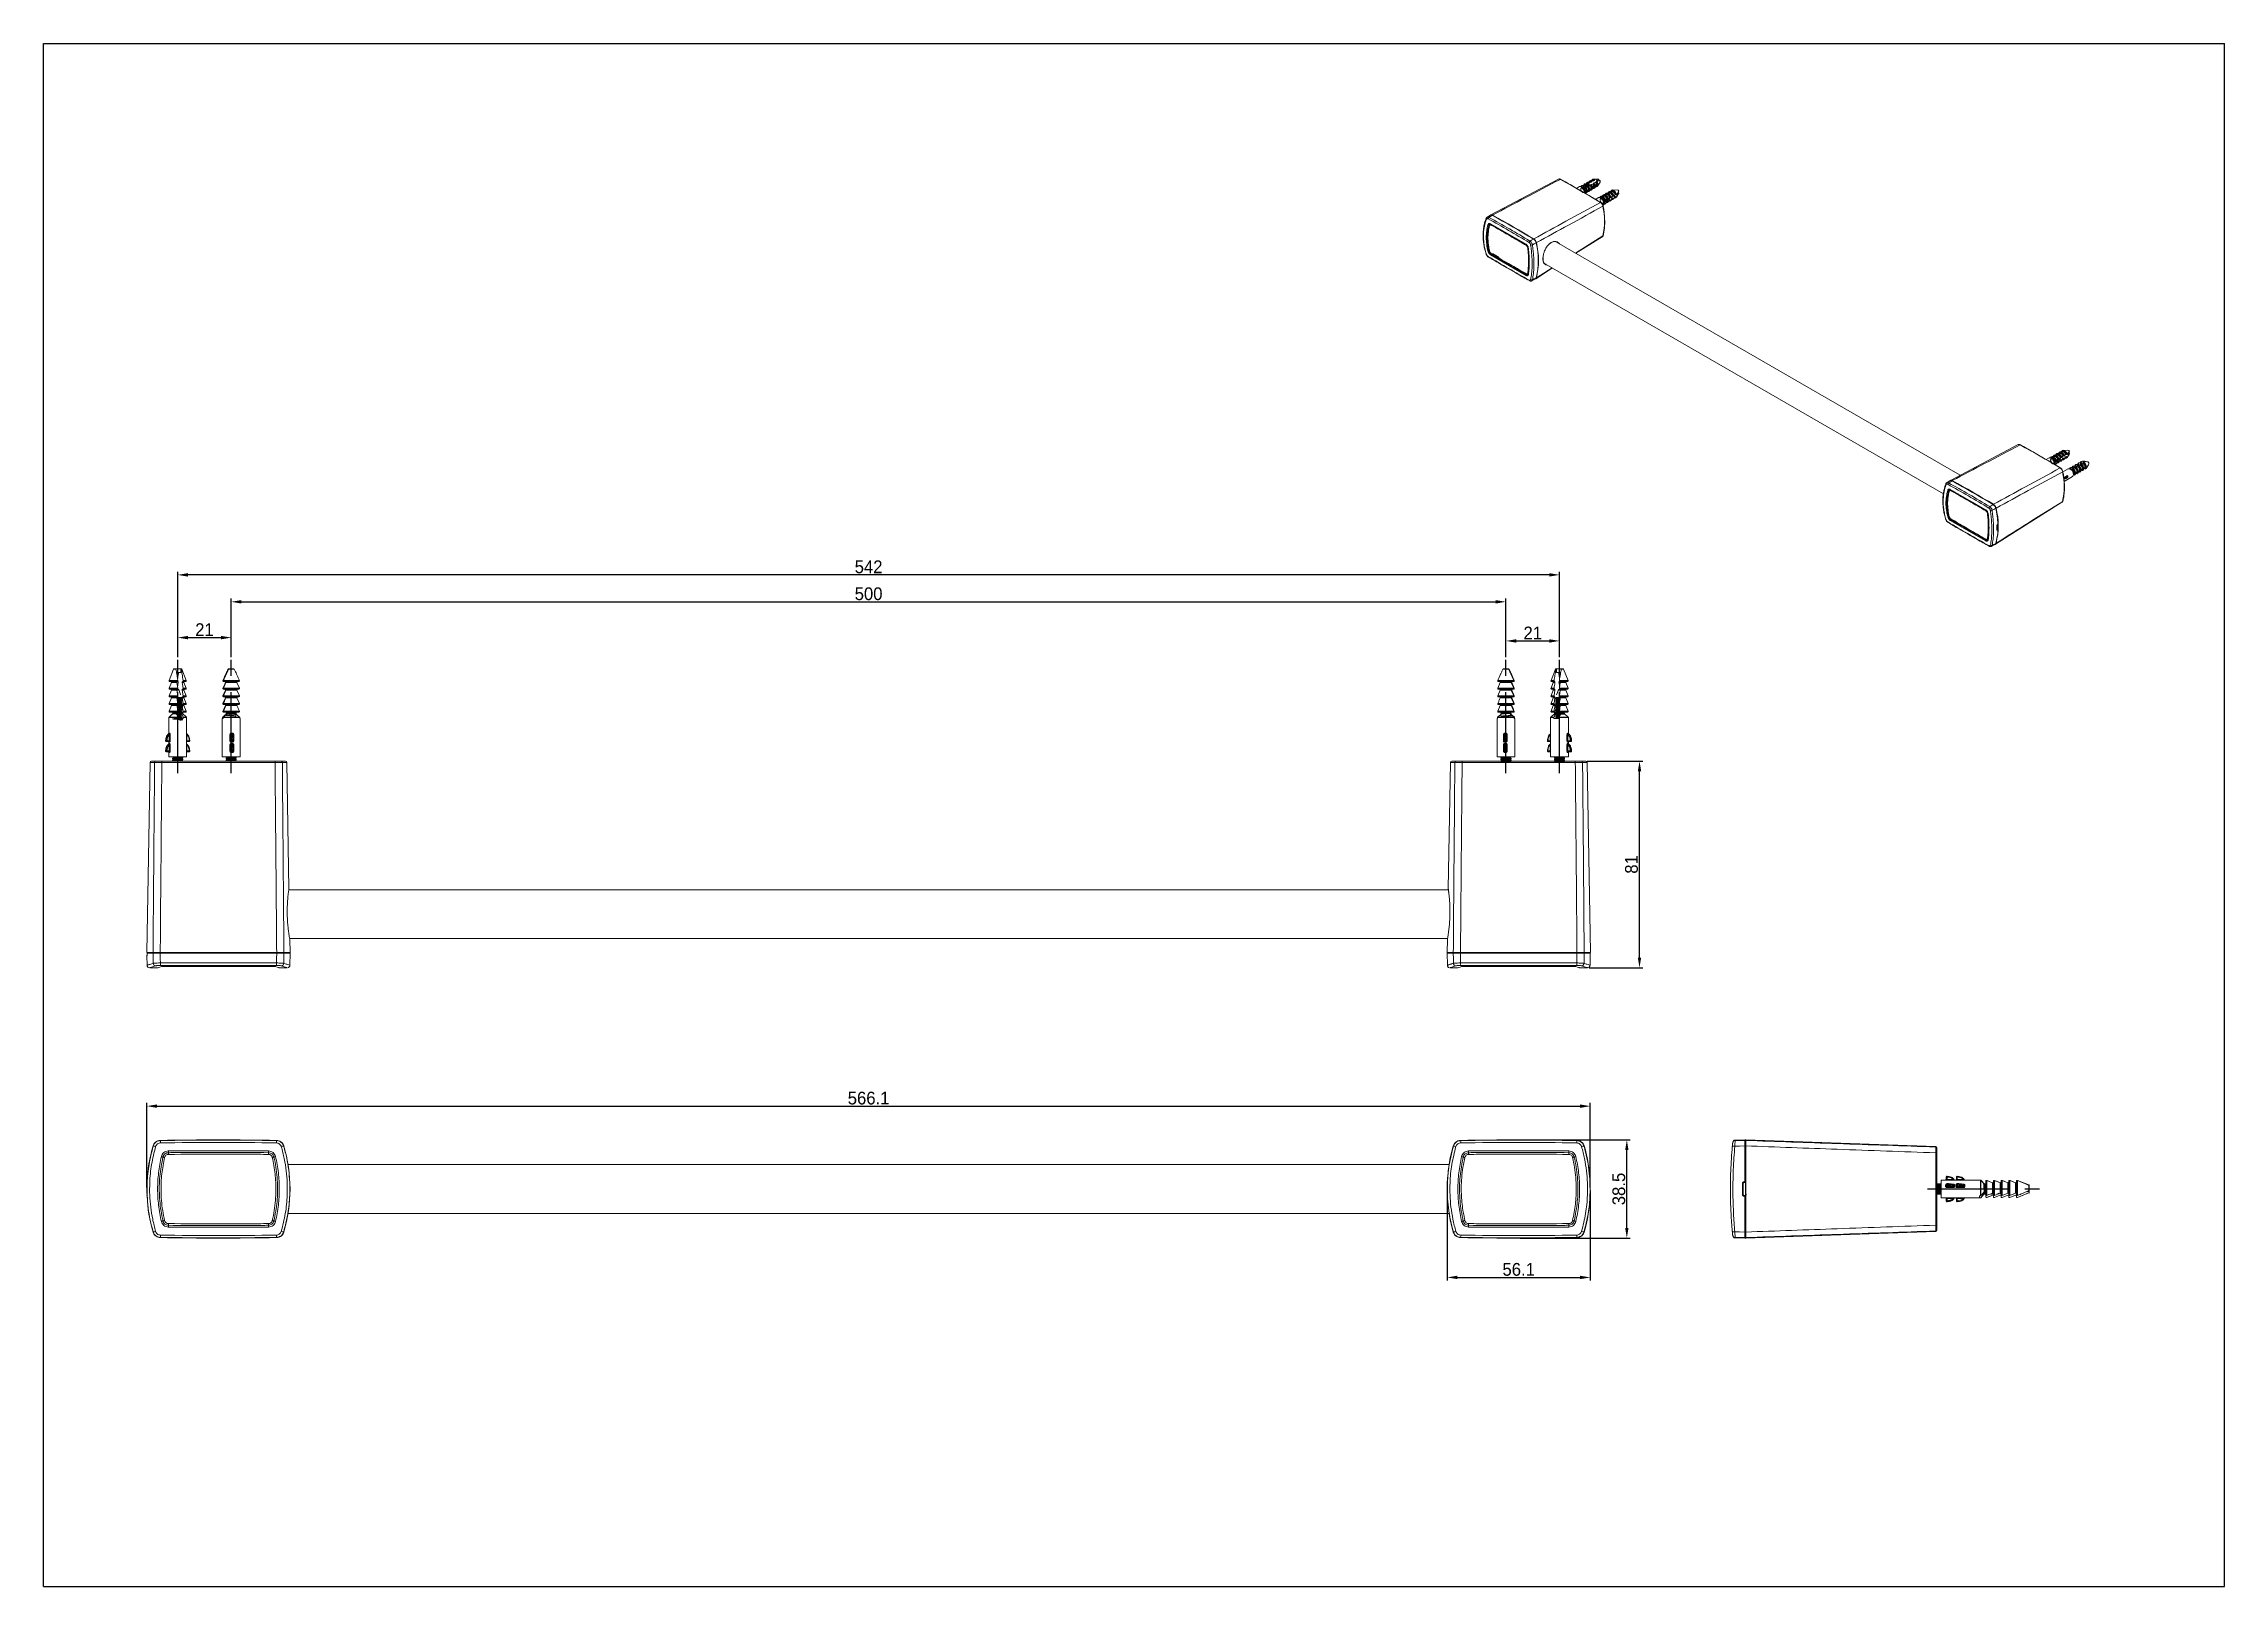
# Model space of a CAD drawing. Header units: millimetres. Extents: x 3623 to 4479, y 1534 to 2139.
import ezdxf

# ---------------------------------------------------------------- set-up
doc = ezdxf.new("R2010")
doc.units = ezdxf.units.MM
doc.linetypes.add('CENTER', pattern=[50.8, 31.75, -6.35, 6.35, -6.35])
doc.layers.add('Center', color=1, linetype='CENTER')
doc.styles.get("Standard").update_dxf_attribs({"font": ''})
doc.styles.get('Standard').set_extended_font_data('Dotum')
doc.dimstyles.new('ISO-25', dxfattribs={"dimtxt": 2.5, "dimasz": 2.5, "dimexe": 1.25, "dimexo": 0.625, "dimtad": 1, "dimzin": 9, "dimdsep": 46, "dimtxsty": 'Standard', "dimcen": 2.5, "dimclrd": 2, "dimclre": 2, "dimclrt": 2, "dimadec": 0, "dimazin": 0, "dimtfac": 1, "dimtmove": 0, "dimatfit": 3, "dimfxl": 0, "dimarcsym": 0})

msp = doc.modelspace()

# ---------------------------------------------------------------- blocks, each defined once
blk = doc.blocks.new('A$C34BC19C4')
at = {"color": 0, "linetype": 'Continuous'}
for p, q in [((0, 0), (0, 604.8)), ((0, 604.8), (855.36, 604.8)), ((855.36, 0), (855.36, 604.8)), ((0, 0), (855.36, 0))]:
    blk.add_line(p, q, dxfattribs=at)
blk = doc.blocks.new('A$C29705DB3')
at = {"color": 7, "linetype": 'Continuous', "lineweight": 15}
for p, q in [((8.4, 34.16), (47.73, 34.16)), ((510.74, 28.8), (55.39, 28.8)), ((518.4, 34.16), (557.73, 34.16)), ((0.05, 22.06), (0.06, 22.06)), ((0.05, 22.06), (0.05, 22.02)), ((566.07, 22.06), (566.08, 22.06)), ((566.08, 22.01), (566.08, 22.06)), ((566.11, 21.56), (566.1, 21.81)), ((0.02, 16.94), (0.03, 16.69)), ((0.05, 16.49), (0.05, 16.44)), ((0.06, 16.44), (0.05, 16.44)), ((55.39, 9.7), (510.74, 9.7)), ((566.08, 16.44), (566.07, 16.44)), ((566.08, 16.44), (566.08, 16.48)), ((47.73, 4.34), (8.4, 4.34)), ((557.73, 4.34), (518.4, 4.34))]:
    blk.add_line(p, q, dxfattribs=at)
at = {"color": 8, "linetype": 'Continuous', "lineweight": 15}
for p, q in [((0.06, 22.06), (0.06, 22.03)), ((566.07, 16.44), (566.07, 16.47))]:
    blk.add_line(p, q, dxfattribs=at)
at = {"color": 7, "linetype": 'Continuous', "lineweight": 15, "flags": 128}
for points in [[(2.46, 36.06), (2.43, 36.09), (2.41, 36.13)], [(5.23, 38.29), (5.26, 38.25), (5.28, 38.22)], [(50.85, 38.22), (50.87, 38.25), (50.9, 38.29)], [(53.72, 36.13), (53.7, 36.09), (53.67, 36.06)], [(512.4, 36.14), (511.35, 31.99), (511.09, 30.76)], [(512.46, 36.06), (512.43, 36.09), (512.41, 36.13)], [(515.23, 38.29), (515.26, 38.25), (515.28, 38.22)], [(560.85, 38.22), (560.87, 38.25), (560.9, 38.29)], [(563.72, 36.13), (563.7, 36.09), (563.67, 36.06)], [(2.41, 2.37), (2.43, 2.41), (2.46, 2.44)], [(5.28, 0.28), (5.26, 0.25), (5.23, 0.21)], [(50.9, 0.21), (50.87, 0.25), (50.85, 0.28)], [(53.67, 2.44), (53.7, 2.41), (53.72, 2.37)], [(512.41, 2.37), (512.43, 2.41), (512.46, 2.44)], [(515.28, 0.28), (515.26, 0.25), (515.23, 0.21)], [(560.9, 0.21), (560.87, 0.25), (560.85, 0.28)], [(563.67, 2.44), (563.7, 2.41), (563.72, 2.37)]]:
    blk.add_lwpolyline(points, dxfattribs=at)
at = {"color": 7, "linetype": 'Continuous', "lineweight": 15}
for centre, radius, start, end in [((59.98, 19.25), 59.99, 163.65766, 177.31154), ((2.37, 33.09), 2.98, 69.33084, 88.24919), ((28.07, -1211.63), 1250.13, 88.95316, 91.04684), ((28.07, -1211.63), 1250.12, 88.95336, 91.04664), ((-120.57, 35.23), 125.88, 0.95284, 1.36326), ((176.99, 35.22), 126.18, 178.63722, 179.04669), ((53.76, 33.08), 2.98, 91.75101, 110.66879), ((-3.85, 19.25), 59.99, 343.65766, 16.34234), ((569.98, 19.25), 59.99, 163.65766, 196.34234), ((512.37, 33.08), 2.98, 69.33188, 88.24772), ((538.07, -1211.63), 1250.12, 88.95336, 91.04664), ((388.41, 35.21), 126.91, 0.95354, 1.36065), ((687.72, 35.21), 126.91, 178.63935, 179.04646), ((563.76, 33.08), 2.98, 91.75228, 110.66812), ((506.15, 19.25), 59.99, 2.68846, 16.34234), ((59.98, 19.25), 59.98, 177.88731, 180), ((59.98, 19.25), 59.98, 177.88731, 182.11269), ((59.98, 19.25), 59.98, 180, 182.11269), ((0.35, 22.05), 0.3, 177.31154, 180), ((565.78, 22.05), 0.3, 0, 2.68846), ((506.15, 19.25), 59.98, 0, 2.11269), ((506.15, 19.25), 59.98, 357.88731, 2.11269), ((506.15, 19.25), 59.98, 357.88731, 0), ((0.35, 16.45), 0.3, 180, 182.68846), ((59.98, 19.25), 59.99, 182.68846, 196.34234), ((506.15, 19.25), 59.99, 343.65766, 357.31154), ((506.15, 19.25), 60, 343.6542, 357.45712), ((565.78, 16.45), 0.3, 357.31154, 0), ((2.37, 5.41), 2.98, 271.75081, 290.66916), ((28.07, 1250.12), 1250.13, 268.95316, 271.04684), ((28.07, 1250.12), 1250.12, 268.95336, 271.04664), ((-120.56, 3.27), 125.88, 358.63674, 359.04717), ((176.99, 3.28), 126.18, 180.9533, 181.36278), ((53.76, 5.42), 2.98, 249.33121, 268.24899), ((512.37, 5.42), 2.98, 271.75321, 290.66762), ((538.07, 1250.12), 1250.12, 268.95336, 271.04664), ((388.41, 3.29), 126.91, 358.63935, 359.04645), ((687.72, 3.29), 126.91, 180.95355, 181.36065), ((563.76, 5.42), 2.98, 249.33238, 268.24679)]:
    blk.add_arc(centre, radius, start, end, dxfattribs=at)
for points, knots in [([(2.46, 2.44), (2.05, 3.98), (1.23, 7.06), (0.46, 11.85), (0.05, 16.72), (0.05, 22.44), (0.66, 28.96), (1.86, 33.68), (2.46, 36.06)], [0, 0, 0, 0, 0.140677, 0.281353, 0.426104, 0.570854, 0.783698, 1, 1, 1, 1]), ([(3.42, 35.87), (2.83, 33.55), (1.66, 28.89), (1.06, 22.49), (1.05, 16.89), (1.43, 12.11), (2.18, 7.34), (3, 4.2), (3.42, 2.63)], [0, 0, 0, 0, 0.212864, 0.42914, 0.56982, 0.710501, 0.855249, 1, 1, 1, 1]), ([(5.23, 38.29), (4.89, 38.25), (4.22, 38.17), (3.33, 37.63), (2.75, 36.96), (2.5, 36.43), (2.42, 36.18), (2.41, 36.13)], [0, 0, 0, 0, 0.266035, 0.53207, 0.798082, 0.957382, 1, 1, 1, 1]), ([(2.46, 36.06), (2.58, 36.38), (2.84, 37.01), (3.59, 37.72), (4.44, 38.14), (5.03, 38.2), (5.28, 38.22)], [0, 0, 0, 0, 0.266605, 0.533528, 0.799565, 1, 1, 1, 1]), ([(5.3, 37.32), (5.13, 37.3), (4.74, 37.27), (4.17, 36.98), (3.67, 36.5), (3.5, 36.08), (3.42, 35.87)], [0, 0, 0, 0, 0.199797, 0.465329, 0.732459, 1, 1, 1, 1]), ([(5.28, 38.22), (12.87, 38.32), (28.06, 38.53), (43.25, 38.32), (50.85, 38.22)], [0, 0, 0, 0, 0.499916, 1, 1, 1, 1]), ([(50.83, 37.32), (43.24, 37.42), (28.07, 37.63), (12.89, 37.42), (5.3, 37.32)], [0, 0, 0, 0, 0.499915, 1, 1, 1, 1]), ([(52.71, 35.87), (52.65, 36.04), (52.51, 36.41), (52.09, 36.88), (51.5, 37.24), (51.05, 37.29), (50.83, 37.32)], [0, 0, 0, 0, 0.208099, 0.472907, 0.736597, 1, 1, 1, 1]), ([(50.85, 38.22), (51.18, 38.18), (51.85, 38.1), (52.73, 37.57), (53.37, 36.87), (53.58, 36.31), (53.67, 36.06)], [0, 0, 0, 0, 0.2642137, 0.5282583, 0.7926832, 1, 1, 1, 1]), ([(53.72, 36.13), (53.6, 36.45), (53.34, 37.07), (52.59, 37.79), (51.79, 38.17), (51.21, 38.28), (50.95, 38.28), (50.9, 38.29)], [0, 0, 0, 0, 0.266033, 0.532069, 0.798079, 0.957381, 1, 1, 1, 1]), ([(52.71, 2.63), (53.3, 4.95), (54.47, 9.61), (55.07, 16.01), (55.08, 21.61), (54.7, 26.39), (53.95, 31.16), (53.13, 34.3), (52.71, 35.87)], [0, 0, 0, 0, 0.212864, 0.42914, 0.56982, 0.710501, 0.855249, 1, 1, 1, 1]), ([(53.67, 36.06), (54.08, 34.52), (54.9, 31.44), (55.67, 26.65), (56.08, 21.78), (56.08, 16.06), (55.47, 9.54), (54.27, 4.82), (53.67, 2.44)], [0, 0, 0, 0, 0.140677, 0.281353, 0.426104, 0.570854, 0.783698, 1, 1, 1, 1]), ([(512.46, 2.44), (512.05, 3.98), (511.23, 7.06), (510.46, 11.85), (510.05, 16.72), (510.05, 22.44), (510.66, 28.96), (511.86, 33.68), (512.46, 36.06)], [0, 0, 0, 0, 0.140678, 0.281353, 0.426104, 0.570854, 0.783698, 1, 1, 1, 1]), ([(513.42, 35.87), (512.83, 33.55), (511.66, 28.89), (511.06, 22.49), (511.05, 16.89), (511.43, 12.11), (512.18, 7.34), (513, 4.2), (513.42, 2.63)], [0, 0, 0, 0, 0.212864, 0.42914, 0.56982, 0.710501, 0.855249, 1, 1, 1, 1]), ([(515.23, 38.29), (514.89, 38.25), (514.22, 38.17), (513.33, 37.63), (512.75, 36.96), (512.5, 36.43), (512.42, 36.18), (512.41, 36.13)], [0, 0, 0, 0, 0.266031, 0.53207, 0.798081, 0.957381, 1, 1, 1, 1]), ([(512.46, 36.06), (512.58, 36.38), (512.84, 37.01), (513.59, 37.72), (514.44, 38.14), (515.03, 38.2), (515.28, 38.22)], [0, 0, 0, 0, 0.266602, 0.533529, 0.799565, 1, 1, 1, 1]), ([(515.3, 37.32), (515.13, 37.3), (514.74, 37.27), (514.17, 36.98), (513.67, 36.5), (513.5, 36.08), (513.42, 35.87)], [0, 0, 0, 0, 0.1997919, 0.4653293, 0.7324593, 1, 1, 1, 1]), ([(515.28, 38.22), (522.87, 38.32), (538.06, 38.53), (553.25, 38.32), (560.85, 38.22)], [0, 0, 0, 0, 0.499916, 1, 1, 1, 1]), ([(560.83, 37.32), (553.24, 37.42), (538.07, 37.63), (522.89, 37.42), (515.3, 37.32)], [0, 0, 0, 0, 0.499915, 1, 1, 1, 1]), ([(562.71, 35.87), (562.65, 36.03), (562.51, 36.41), (562.09, 36.88), (561.5, 37.24), (561.05, 37.29), (560.83, 37.32)], [0, 0, 0, 0, 0.208101, 0.472912, 0.736599, 1, 1, 1, 1]), ([(560.85, 38.22), (561.18, 38.18), (561.85, 38.1), (562.73, 37.57), (563.37, 36.87), (563.58, 36.31), (563.67, 36.06)], [0, 0, 0, 0, 0.264214, 0.528262, 0.792683, 1, 1, 1, 1]), ([(563.72, 36.13), (563.6, 36.44), (563.34, 37.07), (562.59, 37.79), (561.79, 38.17), (561.21, 38.27), (560.95, 38.28), (560.9, 38.29)], [0, 0, 0, 0, 0.266033, 0.532067, 0.798079, 0.957385, 1, 1, 1, 1]), ([(562.71, 2.63), (563.3, 4.94), (564.47, 9.61), (565.07, 16.01), (565.08, 21.61), (564.7, 26.38), (563.95, 31.16), (563.13, 34.3), (562.71, 35.87)], [0, 0, 0, 0, 0.212864, 0.42914, 0.56982, 0.710501, 0.855249, 1, 1, 1, 1]), ([(563.67, 36.06), (564.08, 34.52), (564.9, 31.44), (565.67, 26.65), (566.08, 21.78), (566.08, 16.06), (565.47, 9.54), (564.27, 4.82), (563.67, 2.44)], [0, 0, 0, 0, 0.140678, 0.281353, 0.426104, 0.570854, 0.783698, 1, 1, 1, 1]), ([(5.66, 6.56), (5.24, 8.65), (4.42, 12.84), (4.1, 19.25), (4.42, 25.66), (5.24, 29.85), (5.66, 31.94)], [0, 0, 0, 0, 0.25005, 0.500179, 0.750169, 1, 1, 1, 1]), ([(6.3, 6.73), (6.16, 7.38), (5.44, 10.63), (4.77, 16.47), (4.87, 24.26), (5.82, 29.25), (6.3, 31.77)], [0, 0, 0, 0, 0.079185, 0.396767, 0.695284, 1, 1, 1, 1]), ([(6.94, 31.61), (6.53, 29.47), (5.69, 25.23), (5.4, 18.23), (5.86, 12.09), (6.67, 8.19), (6.94, 6.89)], [0, 0, 0, 0, 0.262109, 0.520251, 0.840297, 1, 1, 1, 1]), ([(5.66, 31.94), (5.75, 32.23), (5.95, 32.82), (6.59, 33.54), (7.44, 34.05), (8.08, 34.13), (8.4, 34.16)], [0, 0, 0, 0, 0.236701, 0.491432, 0.745869, 1, 1, 1, 1]), ([(5.66, 31.94), (5.74, 31.92), (5.91, 31.88), (6.13, 31.82), (6.25, 31.79), (6.3, 31.77)], [0, 0, 0, 0, 0.3620572, 0.724121, 1, 1, 1, 1]), ([(6.3, 31.77), (6.38, 32.01), (6.54, 32.48), (7.06, 33.04), (7.7, 33.4), (8.18, 33.46), (8.42, 33.48)], [0, 0, 0, 0, 0.254412, 0.508826, 0.763136, 1, 1, 1, 1]), ([(6.94, 31.61), (6.83, 31.64), (6.59, 31.69), (6.4, 31.75), (6.3, 31.77)], [0, 0, 0, 0, 0.500013, 1, 1, 1, 1]), ([(8.43, 32.81), (8.25, 32.79), (7.91, 32.75), (7.45, 32.47), (7.1, 32.09), (7, 31.77), (6.94, 31.61)], [0, 0, 0, 0, 0.252763, 0.505191, 0.757898, 1, 1, 1, 1]), ([(8.4, 34.16), (8.41, 34.07), (8.41, 33.9), (8.41, 33.67), (8.41, 33.54), (8.42, 33.48)], [0, 0, 0, 0, 0.361133, 0.722264, 1, 1, 1, 1]), ([(8.42, 33.48), (9.08, 33.49), (12.41, 33.54), (25.51, 33.69), (37.95, 33.57), (47.71, 33.48)], [0, 0, 0, 0, 0.05089, 0.254451, 1, 1, 1, 1]), ([(8.43, 32.81), (8.42, 32.93), (8.42, 33.17), (8.42, 33.38), (8.42, 33.48)], [0, 0, 0, 0, 0.500003, 1, 1, 1, 1]), ([(47.7, 32.81), (46.37, 32.82), (39.71, 32.92), (26.61, 33.01), (14.85, 32.88), (8.43, 32.81)], [0, 0, 0, 0, 0.101833, 0.509176, 1, 1, 1, 1]), ([(47.7, 32.81), (47.71, 32.93), (47.71, 33.17), (47.71, 33.38), (47.71, 33.48)], [0, 0, 0, 0, 0.5, 1, 1, 1, 1]), ([(49.19, 31.61), (49.13, 31.77), (49.02, 32.11), (48.65, 32.5), (48.2, 32.75), (47.86, 32.79), (47.7, 32.81)], [0, 0, 0, 0, 0.25492, 0.510296, 0.765419, 1, 1, 1, 1]), ([(47.73, 34.16), (47.72, 34.07), (47.72, 33.9), (47.72, 33.67), (47.72, 33.54), (47.71, 33.48)], [0, 0, 0, 0, 0.361131, 0.722265, 1, 1, 1, 1]), ([(47.71, 33.48), (47.96, 33.45), (48.46, 33.4), (49.11, 33.01), (49.6, 32.45), (49.76, 32), (49.83, 31.77)], [0, 0, 0, 0, 0.253478, 0.507007, 0.760976, 1, 1, 1, 1]), ([(47.73, 34.16), (48.03, 34.13), (48.65, 34.06), (49.49, 33.58), (50.17, 32.86), (50.37, 32.25), (50.48, 31.94)], [0, 0, 0, 0, 0.238869, 0.492606, 0.746161, 1, 1, 1, 1]), ([(49.19, 31.61), (49.3, 31.64), (49.54, 31.69), (49.73, 31.75), (49.83, 31.77)], [0, 0, 0, 0, 0.500001, 1, 1, 1, 1]), ([(49.19, 6.89), (49.46, 8.19), (50.27, 12.09), (50.73, 18.23), (50.44, 25.23), (49.6, 29.47), (49.19, 31.61)], [0, 0, 0, 0, 0.159703, 0.479744, 0.737889, 1, 1, 1, 1]), ([(50.47, 31.94), (50.39, 31.92), (50.22, 31.88), (50, 31.82), (49.88, 31.79), (49.83, 31.77)], [0, 0, 0, 0, 0.362063, 0.724132, 1, 1, 1, 1]), ([(49.83, 31.77), (49.97, 31.12), (50.69, 27.87), (51.36, 22.03), (51.26, 14.24), (50.31, 9.25), (49.83, 6.73)], [0, 0, 0, 0, 0.079184, 0.396763, 0.695282, 1, 1, 1, 1]), ([(50.47, 31.94), (50.89, 29.85), (51.71, 25.66), (52.03, 19.25), (51.71, 12.84), (50.89, 8.65), (50.47, 6.56)], [0, 0, 0, 0, 0.25005, 0.50018, 0.750168, 1, 1, 1, 1]), ([(515.66, 6.56), (515.24, 8.65), (514.42, 12.84), (514.1, 19.25), (514.42, 25.66), (515.24, 29.85), (515.66, 31.94)], [0, 0, 0, 0, 0.25005, 0.500179, 0.750168, 1, 1, 1, 1]), ([(516.3, 6.73), (516.16, 7.38), (515.44, 10.63), (514.77, 16.47), (514.87, 24.26), (515.82, 29.25), (516.3, 31.77)], [0, 0, 0, 0, 0.079184, 0.396763, 0.695282, 1, 1, 1, 1]), ([(516.94, 31.61), (516.67, 30.31), (515.86, 26.41), (515.4, 20.27), (515.69, 13.27), (516.53, 9.03), (516.94, 6.89)], [0, 0, 0, 0, 0.1597026, 0.4797442, 0.7378892, 1, 1, 1, 1]), ([(515.66, 31.94), (515.75, 32.23), (515.95, 32.82), (516.59, 33.54), (517.44, 34.05), (518.08, 34.13), (518.4, 34.16)], [0, 0, 0, 0, 0.236668, 0.491409, 0.745855, 1, 1, 1, 1]), ([(516.3, 31.77), (516.25, 31.79), (516.13, 31.82), (515.91, 31.88), (515.74, 31.92), (515.66, 31.94)], [0, 0, 0, 0, 0.2758552, 0.6379627, 1, 1, 1, 1]), ([(516.3, 31.77), (516.38, 32.01), (516.54, 32.48), (517.06, 33.04), (517.7, 33.4), (518.18, 33.45), (518.42, 33.48)], [0, 0, 0, 0, 0.2544192, 0.5088443, 0.7631672, 1, 1, 1, 1]), ([(516.3, 31.77), (516.4, 31.75), (516.59, 31.69), (516.83, 31.64), (516.94, 31.61)], [0, 0, 0, 0, 0.500023, 1, 1, 1, 1]), ([(518.43, 32.8), (518.25, 32.78), (517.91, 32.75), (517.45, 32.47), (517.1, 32.09), (517, 31.77), (516.94, 31.61)], [0, 0, 0, 0, 0.25277, 0.505206, 0.757922, 1, 1, 1, 1]), ([(518.42, 33.48), (518.41, 33.54), (518.41, 33.66), (518.41, 33.9), (518.41, 34.07), (518.4, 34.16)], [0, 0, 0, 0, 0.277736, 0.638867, 1, 1, 1, 1]), ([(518.42, 33.48), (519.08, 33.49), (522.41, 33.54), (535.51, 33.69), (547.95, 33.57), (557.71, 33.48)], [0, 0, 0, 0, 0.0508899, 0.2544519, 1, 1, 1, 1]), ([(518.42, 33.48), (518.42, 33.38), (518.42, 33.17), (518.42, 32.93), (518.43, 32.8)], [0, 0, 0, 0, 0.499997, 1, 1, 1, 1]), ([(557.7, 32.8), (551.28, 32.88), (539.52, 33.01), (526.43, 32.92), (519.76, 32.82), (518.43, 32.8)], [0, 0, 0, 0, 0.490823, 0.898166, 1, 1, 1, 1]), ([(557.71, 33.48), (557.71, 33.38), (557.71, 33.17), (557.71, 32.93), (557.7, 32.8)], [0, 0, 0, 0, 0.5, 1, 1, 1, 1]), ([(559.19, 31.61), (559.13, 31.77), (559.02, 32.11), (558.65, 32.49), (558.2, 32.75), (557.86, 32.79), (557.7, 32.8)], [0, 0, 0, 0, 0.254905, 0.510266, 0.765381, 1, 1, 1, 1]), ([(557.71, 33.48), (557.72, 33.54), (557.72, 33.66), (557.72, 33.9), (557.72, 34.07), (557.73, 34.16)], [0, 0, 0, 0, 0.277736, 0.638867, 1, 1, 1, 1]), ([(557.71, 33.48), (557.96, 33.45), (558.46, 33.4), (559.11, 33.01), (559.6, 32.45), (559.76, 31.99), (559.83, 31.77)], [0, 0, 0, 0, 0.253465, 0.506977, 0.76093, 1, 1, 1, 1]), ([(557.73, 34.16), (558.03, 34.13), (558.65, 34.06), (559.49, 33.58), (560.17, 32.86), (560.37, 32.25), (560.48, 31.94)], [0, 0, 0, 0, 0.2389188, 0.4926408, 0.7461751, 1, 1, 1, 1]), ([(559.83, 31.77), (559.73, 31.75), (559.54, 31.69), (559.3, 31.64), (559.19, 31.61)], [0, 0, 0, 0, 0.499987, 1, 1, 1, 1]), ([(559.19, 6.89), (559.6, 9.03), (560.44, 13.27), (560.73, 20.27), (560.27, 26.41), (559.46, 30.31), (559.19, 31.61)], [0, 0, 0, 0, 0.262109, 0.520251, 0.840297, 1, 1, 1, 1]), ([(559.83, 31.77), (559.88, 31.79), (560, 31.82), (560.22, 31.88), (560.39, 31.92), (560.47, 31.94)], [0, 0, 0, 0, 0.275874, 0.63795, 1, 1, 1, 1]), ([(559.83, 31.77), (559.97, 31.12), (560.69, 27.87), (561.36, 22.03), (561.26, 14.24), (560.31, 9.25), (559.83, 6.73)], [0, 0, 0, 0, 0.079185, 0.396767, 0.695284, 1, 1, 1, 1]), ([(560.47, 31.94), (560.89, 29.85), (561.71, 25.66), (562.03, 19.25), (561.71, 12.83), (560.89, 8.65), (560.47, 6.56)], [0, 0, 0, 0, 0.25005, 0.500179, 0.750169, 1, 1, 1, 1]), ([(0.05, 21.86), (0.05, 21.83), (0.05, 21.76), (0.05, 21.62), (0.04, 21.51), (0.04, 21.46)], [0, 0, 0, 0, 0.232823, 0.694133, 1, 1, 1, 1]), ([(0.06, 22.03), (0.06, 22.03), (0.06, 22.03), (0.06, 22.01), (0.06, 21.96), (0.06, 21.9), (0.05, 21.86)], [0, 0, 0, 0, 0.039288, 0.219023, 0.544799, 1, 1, 1, 1]), ([(566.08, 21.77), (566.08, 21.83), (566.07, 21.93), (566.07, 22.01), (566.07, 22.02), (566.07, 22.03)], [0, 0, 0, 0, 0.450418, 0.810719, 1, 1, 1, 1]), ([(566.09, 21.46), (566.09, 21.53), (566.08, 21.64), (566.08, 21.74), (566.08, 21.77)], [0, 0, 0, 0, 0.608104, 1, 1, 1, 1]), ([(0.04, 17.04), (0.04, 16.97), (0.05, 16.86), (0.05, 16.76), (0.05, 16.72)], [0, 0, 0, 0, 0.608103, 1, 1, 1, 1]), ([(0.05, 16.72), (0.05, 16.67), (0.06, 16.57), (0.06, 16.49), (0.06, 16.48), (0.06, 16.47)], [0, 0, 0, 0, 0.450418, 0.810719, 1, 1, 1, 1]), ([(566.07, 16.47), (566.07, 16.47), (566.07, 16.47), (566.07, 16.49), (566.07, 16.53), (566.08, 16.6), (566.08, 16.64)], [0, 0, 0, 0, 0.039288, 0.219022, 0.544799, 1, 1, 1, 1]), ([(566.08, 16.64), (566.08, 16.67), (566.08, 16.74), (566.08, 16.88), (566.09, 16.99), (566.09, 17.04)], [0, 0, 0, 0, 0.232822, 0.694133, 1, 1, 1, 1]), ([(2.41, 2.37), (2.53, 2.05), (2.79, 1.43), (3.54, 0.71), (4.34, 0.33), (4.92, 0.22), (5.18, 0.22), (5.23, 0.21)], [0, 0, 0, 0, 0.266032, 0.532068, 0.79808, 0.957381, 1, 1, 1, 1]), ([(5.28, 0.28), (4.95, 0.32), (4.28, 0.4), (3.4, 0.93), (2.76, 1.63), (2.55, 2.19), (2.46, 2.44)], [0, 0, 0, 0, 0.264214, 0.528259, 0.792683, 1, 1, 1, 1]), ([(3.42, 2.63), (3.48, 2.46), (3.62, 2.09), (4.04, 1.62), (4.63, 1.26), (5.08, 1.21), (5.3, 1.18)], [0, 0, 0, 0, 0.208101, 0.472909, 0.7366, 1, 1, 1, 1]), ([(50.85, 0.28), (43.26, 0.18), (28.07, -0.03), (12.88, 0.18), (5.28, 0.28)], [0, 0, 0, 0, 0.499916, 1, 1, 1, 1]), ([(5.3, 1.18), (12.89, 1.08), (28.06, 0.87), (43.24, 1.08), (50.83, 1.18)], [0, 0, 0, 0, 0.499915, 1, 1, 1, 1]), ([(6.3, 6.73), (6.25, 6.71), (6.13, 6.68), (5.91, 6.62), (5.74, 6.58), (5.66, 6.56)], [0, 0, 0, 0, 0.2758668, 0.6379386, 1, 1, 1, 1]), ([(8.4, 4.34), (8.1, 4.37), (7.48, 4.44), (6.64, 4.92), (5.96, 5.64), (5.76, 6.25), (5.66, 6.56)], [0, 0, 0, 0, 0.2389174, 0.4926392, 0.7461772, 1, 1, 1, 1]), ([(6.3, 6.73), (6.4, 6.75), (6.59, 6.81), (6.83, 6.86), (6.94, 6.89)], [0, 0, 0, 0, 0.499994, 1, 1, 1, 1]), ([(8.42, 5.02), (8.17, 5.05), (7.67, 5.1), (7.02, 5.49), (6.53, 6.05), (6.37, 6.5), (6.3, 6.73)], [0, 0, 0, 0, 0.253459, 0.506973, 0.760928, 1, 1, 1, 1]), ([(6.94, 6.89), (7, 6.73), (7.11, 6.39), (7.48, 6), (7.93, 5.75), (8.27, 5.71), (8.43, 5.69)], [0, 0, 0, 0, 0.254907, 0.510268, 0.765372, 1, 1, 1, 1]), ([(8.42, 5.02), (8.41, 4.96), (8.41, 4.83), (8.41, 4.6), (8.41, 4.43), (8.4, 4.34)], [0, 0, 0, 0, 0.277735, 0.638869, 1, 1, 1, 1]), ([(8.42, 5.02), (8.42, 5.12), (8.42, 5.33), (8.42, 5.57), (8.43, 5.69)], [0, 0, 0, 0, 0.499995, 1, 1, 1, 1]), ([(47.71, 5.02), (47.05, 5.01), (43.72, 4.96), (30.62, 4.81), (18.18, 4.93), (8.42, 5.02)], [0, 0, 0, 0, 0.05089, 0.254452, 1, 1, 1, 1]), ([(8.43, 5.69), (14.85, 5.62), (26.61, 5.49), (39.71, 5.58), (46.37, 5.68), (47.7, 5.69)], [0, 0, 0, 0, 0.490823, 0.898166, 1, 1, 1, 1]), ([(47.7, 5.69), (47.88, 5.71), (48.22, 5.75), (48.68, 6.03), (49.03, 6.41), (49.13, 6.73), (49.19, 6.89)], [0, 0, 0, 0, 0.252773, 0.50521, 0.757924, 1, 1, 1, 1]), ([(47.71, 5.02), (47.71, 5.12), (47.71, 5.33), (47.71, 5.57), (47.7, 5.69)], [0, 0, 0, 0, 0.499995, 1, 1, 1, 1]), ([(49.83, 6.73), (49.75, 6.49), (49.59, 6.02), (49.07, 5.46), (48.43, 5.1), (47.95, 5.04), (47.71, 5.02)], [0, 0, 0, 0, 0.25442, 0.508846, 0.763167, 1, 1, 1, 1]), ([(47.71, 5.02), (47.72, 4.96), (47.72, 4.83), (47.72, 4.6), (47.72, 4.43), (47.73, 4.34)], [0, 0, 0, 0, 0.277735, 0.638869, 1, 1, 1, 1]), ([(50.47, 6.56), (50.38, 6.27), (50.18, 5.68), (49.54, 4.96), (48.69, 4.45), (48.05, 4.37), (47.73, 4.34)], [0, 0, 0, 0, 0.23667, 0.491413, 0.745859, 1, 1, 1, 1]), ([(49.83, 6.73), (49.73, 6.75), (49.54, 6.81), (49.3, 6.86), (49.19, 6.89)], [0, 0, 0, 0, 0.5, 1, 1, 1, 1]), ([(49.83, 6.73), (49.88, 6.71), (50, 6.68), (50.22, 6.62), (50.39, 6.58), (50.47, 6.56)], [0, 0, 0, 0, 0.275872, 0.637938, 1, 1, 1, 1]), ([(50.83, 1.18), (51, 1.2), (51.39, 1.23), (51.96, 1.52), (52.46, 2), (52.63, 2.42), (52.71, 2.63)], [0, 0, 0, 0, 0.1998, 0.465329, 0.732459, 1, 1, 1, 1]), ([(53.67, 2.44), (53.55, 2.12), (53.29, 1.49), (52.54, 0.78), (51.69, 0.36), (51.1, 0.3), (50.85, 0.28)], [0, 0, 0, 0, 0.266605, 0.533528, 0.799565, 1, 1, 1, 1]), ([(50.9, 0.21), (51.24, 0.25), (51.91, 0.33), (52.8, 0.86), (53.38, 1.54), (53.63, 2.07), (53.71, 2.32), (53.72, 2.37)], [0, 0, 0, 0, 0.266032, 0.532067, 0.798079, 0.95738, 1, 1, 1, 1]), ([(512.41, 2.37), (512.53, 2.05), (512.79, 1.43), (513.54, 0.71), (514.34, 0.33), (514.92, 0.22), (515.18, 0.22), (515.23, 0.21)], [0, 0, 0, 0, 0.266032, 0.532066, 0.798079, 0.957385, 1, 1, 1, 1]), ([(515.28, 0.28), (514.95, 0.32), (514.28, 0.4), (513.4, 0.93), (512.76, 1.63), (512.55, 2.19), (512.46, 2.44)], [0, 0, 0, 0, 0.2642141, 0.5282623, 0.7926829, 1, 1, 1, 1]), ([(513.42, 2.63), (513.48, 2.46), (513.62, 2.09), (514.04, 1.61), (514.63, 1.26), (515.08, 1.21), (515.3, 1.18)], [0, 0, 0, 0, 0.2081022, 0.4729126, 0.7365985, 1, 1, 1, 1]), ([(560.85, 0.28), (553.26, 0.18), (538.07, -0.03), (522.88, 0.18), (515.28, 0.28)], [0, 0, 0, 0, 0.499916, 1, 1, 1, 1]), ([(515.3, 1.18), (522.89, 1.08), (538.06, 0.87), (553.24, 1.08), (560.83, 1.18)], [0, 0, 0, 0, 0.499915, 1, 1, 1, 1]), ([(515.66, 6.56), (515.74, 6.58), (515.91, 6.62), (516.13, 6.68), (516.25, 6.71), (516.3, 6.73)], [0, 0, 0, 0, 0.362066, 0.72412, 1, 1, 1, 1]), ([(518.4, 4.34), (518.1, 4.37), (517.48, 4.44), (516.64, 4.92), (515.96, 5.64), (515.76, 6.25), (515.66, 6.56)], [0, 0, 0, 0, 0.238869, 0.492605, 0.746161, 1, 1, 1, 1]), ([(516.94, 6.89), (516.83, 6.86), (516.59, 6.81), (516.4, 6.75), (516.3, 6.73)], [0, 0, 0, 0, 0.499996, 1, 1, 1, 1]), ([(518.42, 5.02), (518.17, 5.05), (517.67, 5.1), (517.02, 5.49), (516.53, 6.05), (516.37, 6.5), (516.3, 6.73)], [0, 0, 0, 0, 0.25348, 0.507008, 0.760975, 1, 1, 1, 1]), ([(516.94, 6.89), (517, 6.73), (517.11, 6.39), (517.48, 6), (517.93, 5.75), (518.27, 5.71), (518.43, 5.69)], [0, 0, 0, 0, 0.254923, 0.510296, 0.765416, 1, 1, 1, 1]), ([(518.4, 4.34), (518.41, 4.42), (518.41, 4.6), (518.41, 4.83), (518.41, 4.96), (518.42, 5.02)], [0, 0, 0, 0, 0.361134, 0.722262, 1, 1, 1, 1]), ([(518.43, 5.69), (518.42, 5.57), (518.42, 5.33), (518.42, 5.12), (518.42, 5.02)], [0, 0, 0, 0, 0.5, 1, 1, 1, 1]), ([(557.71, 5.02), (557.05, 5.01), (553.72, 4.96), (540.62, 4.81), (528.18, 4.93), (518.42, 5.02)], [0, 0, 0, 0, 0.0508899, 0.2544517, 1, 1, 1, 1]), ([(518.43, 5.69), (519.76, 5.67), (526.43, 5.58), (539.52, 5.49), (551.28, 5.62), (557.7, 5.69)], [0, 0, 0, 0, 0.101833, 0.509176, 1, 1, 1, 1]), ([(557.7, 5.69), (557.88, 5.71), (558.22, 5.75), (558.68, 6.03), (559.03, 6.41), (559.13, 6.73), (559.19, 6.89)], [0, 0, 0, 0, 0.252762, 0.505188, 0.757896, 1, 1, 1, 1]), ([(557.7, 5.69), (557.71, 5.57), (557.71, 5.33), (557.71, 5.12), (557.71, 5.02)], [0, 0, 0, 0, 0.499995, 1, 1, 1, 1]), ([(559.83, 6.73), (559.75, 6.49), (559.59, 6.02), (559.07, 5.46), (558.43, 5.1), (557.95, 5.04), (557.71, 5.02)], [0, 0, 0, 0, 0.254406, 0.508823, 0.763133, 1, 1, 1, 1]), ([(557.73, 4.34), (557.72, 4.42), (557.72, 4.6), (557.72, 4.83), (557.72, 4.96), (557.71, 5.02)], [0, 0, 0, 0, 0.361141, 0.722265, 1, 1, 1, 1]), ([(560.47, 6.56), (560.38, 6.27), (560.18, 5.68), (559.54, 4.96), (558.69, 4.45), (558.05, 4.37), (557.73, 4.34)], [0, 0, 0, 0, 0.2367003, 0.4914304, 0.7458662, 1, 1, 1, 1]), ([(559.19, 6.89), (559.3, 6.86), (559.54, 6.81), (559.73, 6.75), (559.83, 6.73)], [0, 0, 0, 0, 0.5000142, 1, 1, 1, 1]), ([(560.47, 6.56), (560.39, 6.58), (560.22, 6.62), (560, 6.68), (559.88, 6.71), (559.83, 6.73)], [0, 0, 0, 0, 0.3620497, 0.7241258, 1, 1, 1, 1]), ([(560.83, 1.18), (561, 1.2), (561.39, 1.23), (561.96, 1.52), (562.46, 2), (562.63, 2.42), (562.71, 2.63)], [0, 0, 0, 0, 0.199792, 0.465329, 0.732459, 1, 1, 1, 1]), ([(563.67, 2.44), (563.55, 2.12), (563.29, 1.49), (562.54, 0.78), (561.69, 0.36), (561.1, 0.3), (560.85, 0.28)], [0, 0, 0, 0, 0.266601, 0.5335287, 0.7995648, 1, 1, 1, 1]), ([(560.9, 0.21), (561.24, 0.25), (561.91, 0.33), (562.8, 0.86), (563.38, 1.54), (563.63, 2.07), (563.71, 2.32), (563.72, 2.37)], [0, 0, 0, 0, 0.266031, 0.532071, 0.798082, 0.957382, 1, 1, 1, 1])]:
    blk.add_open_spline(points, degree=3, knots=knots, dxfattribs=at)
at = {"color": 8, "linetype": 'Continuous', "lineweight": 15}
for points, knots in [([(0.06, 22.06), (0.06, 22.06), (0.06, 22.04), (0.06, 21.96), (0.05, 21.88), (0.05, 21.86)], [0, 0, 0, 0, 0.400549, 0.801513, 1, 1, 1, 1]), ([(566.08, 21.77), (566.08, 21.8), (566.08, 21.88), (566.07, 21.98), (566.07, 22.05), (566.07, 22.06), (566.07, 22.06)], [0, 0, 0, 0, 0.118199, 0.450575, 0.782138, 1, 1, 1, 1]), ([(0.05, 16.72), (0.05, 16.7), (0.05, 16.62), (0.06, 16.52), (0.06, 16.45), (0.06, 16.44), (0.06, 16.44)], [0, 0, 0, 0, 0.118199, 0.450576, 0.782138, 1, 1, 1, 1]), ([(566.07, 16.44), (566.07, 16.44), (566.07, 16.46), (566.07, 16.54), (566.08, 16.62), (566.08, 16.64)], [0, 0, 0, 0, 0.400548, 0.801513, 1, 1, 1, 1])]:
    blk.add_open_spline(points, degree=3, knots=knots, dxfattribs=at)
blk = doc.blocks.new('A$C5B145256')
at = {"color": 7, "linetype": 'Continuous', "lineweight": 15}
for p, q in [((10.51, 117), (8.75, 112.6)), ((9.62, 111.77), (8.75, 109.6)), ((12.04, 112.18), (9.03, 112.18)), ((10.79, 117.18), (11.25, 117.18)), ((13.3, 117.18), (11.25, 117.18)), ((13.3, 115.68), (11.65, 115.68)), ((11.81, 111.77), (12.14, 109.6)), ((12.06, 112.18), (12.18, 112.18)), ((13.3, 115.68), (13.3, 117.18)), ((13.35, 117.18), (13.3, 117.18)), ((13.35, 117.18), (13.38, 117.18)), ((15.42, 112.6), (13.66, 117)), ((14.21, 109.6), (13.88, 111.77)), ((13.98, 112.18), (14.11, 112.18)), ((15.14, 112.18), (14.11, 112.18)), ((15.42, 109.6), (14.55, 111.77)), ((30.05, 112.59), (36.3, 112.59)), ((30.05, 109.59), (30.99, 111.77)), ((30.15, 112.18), (30.35, 112.18)), ((36, 112.18), (30.35, 112.18)), ((35.35, 111.77), (30.99, 111.77)), ((34.26, 116.99), (32.09, 116.99)), ((32.41, 117.18), (32.27, 117.18)), ((32.55, 117.18), (32.41, 117.18)), ((32.55, 117.18), (33.8, 117.18)), ((35.35, 111.77), (36.3, 109.59)), ((529.87, 112.59), (536.13, 112.59)), ((529.87, 109.59), (530.82, 111.77)), ((535.83, 112.18), (530.17, 112.18)), ((535.18, 111.77), (530.82, 111.77)), ((534.09, 116.99), (531.91, 116.99)), ((532.38, 117.18), (533.62, 117.18)), ((533.77, 117.18), (533.62, 117.18)), ((533.91, 117.18), (533.77, 117.18)), ((535.18, 111.77), (536.13, 109.59)), ((536.32, 109.59), (535.39, 111.77)), ((535.83, 112.18), (536.03, 112.18)), ((552.51, 117), (550.75, 112.6)), ((551.62, 111.77), (550.75, 109.6)), ((552.07, 112.18), (551.03, 112.18)), ((552.07, 112.18), (552.19, 112.18)), ((552.79, 117.18), (552.83, 117.18)), ((552.88, 117.18), (552.83, 117.18)), ((552.88, 115.68), (552.88, 117.18)), ((554.93, 117.18), (552.88, 117.18)), ((554.52, 115.68), (552.88, 115.68)), ((554.13, 110.21), (553.89, 111.77)), ((554, 112.18), (554.12, 112.18)), ((554.03, 109.6), (554.37, 111.77)), ((557.14, 112.18), (554.14, 112.18)), ((554.93, 117.18), (555.38, 117.18)), ((557.42, 112.6), (555.66, 117)), ((557.42, 109.6), (556.55, 111.77)), ((9.62, 108.77), (8.75, 106.6)), ((9.62, 105.77), (8.75, 103.6)), ((9.62, 102.77), (8.75, 100.6)), ((12.04, 109.18), (9.03, 109.18)), ((12.04, 106.18), (9.03, 106.18)), ((12.04, 103.18), (9.03, 103.18)), ((11.81, 108.77), (12.14, 106.6)), ((11.81, 105.77), (12.14, 103.6)), ((12.06, 109.18), (12.18, 109.18)), ((14.21, 106.6), (13.88, 108.77)), ((14.21, 103.6), (13.88, 105.77)), ((13.98, 109.18), (14.11, 109.18)), ((13.98, 106.18), (14.11, 106.18)), ((13.98, 103.18), (14.11, 103.18)), ((15.14, 109.18), (14.11, 109.18)), ((15.14, 106.18), (14.11, 106.18)), ((15.14, 103.18), (14.11, 103.18)), ((15.42, 106.6), (14.55, 108.77)), ((15.42, 103.6), (14.55, 105.77)), ((15.42, 100.6), (14.55, 102.77)), ((30.79, 108.77), (29.85, 106.59)), ((30.79, 105.77), (29.85, 103.59)), ((30.05, 109.59), (36.3, 109.59)), ((30.05, 106.59), (30.99, 108.77)), ((30.05, 106.59), (36.3, 106.59)), ((30.05, 103.59), (36.3, 103.59)), ((30.05, 100.59), (30.99, 102.77)), ((30.15, 109.18), (30.35, 109.18)), ((30.15, 106.18), (30.35, 106.18)), ((30.15, 103.18), (30.35, 103.18)), ((36, 109.18), (30.35, 109.18)), ((36, 106.18), (30.35, 106.18)), ((36, 103.18), (30.35, 103.18)), ((35.35, 108.77), (30.99, 108.77)), ((35.35, 105.77), (30.99, 105.77)), ((35.35, 102.77), (30.99, 102.77)), ((35.35, 108.77), (36.3, 106.59)), ((35.35, 105.77), (36.3, 103.59)), ((529.87, 109.59), (536.13, 109.59)), ((529.87, 106.59), (530.82, 108.77)), ((529.87, 106.59), (536.13, 106.59)), ((529.87, 103.59), (536.13, 103.59)), ((529.87, 100.59), (530.82, 102.77)), ((535.83, 109.18), (530.17, 109.18)), ((535.83, 106.18), (530.17, 106.18)), ((535.83, 103.18), (530.17, 103.18)), ((535.18, 108.77), (530.82, 108.77)), ((535.18, 105.77), (530.82, 105.77)), ((535.18, 102.77), (530.82, 102.77)), ((535.18, 108.77), (536.13, 106.59)), ((535.18, 105.77), (536.13, 103.59)), ((536.32, 106.59), (535.39, 108.77)), ((536.32, 103.59), (535.39, 105.77)), ((535.83, 109.18), (536.03, 109.18)), ((535.83, 106.18), (536.03, 106.18)), ((535.83, 103.18), (536.03, 103.18)), ((551.62, 108.77), (550.75, 106.6)), ((551.62, 105.77), (550.75, 103.6)), ((551.62, 102.77), (550.75, 100.6)), ((552.07, 109.18), (551.03, 109.18)), ((552.07, 106.18), (551.03, 106.18)), ((552.07, 103.18), (551.03, 103.18)), ((552.3, 108.77), (551.96, 106.6)), ((552.3, 105.77), (551.96, 103.6)), ((552.07, 109.18), (552.19, 109.18)), ((552.07, 106.18), (552.19, 106.18)), ((552.07, 103.18), (552.19, 103.18)), ((554, 109.18), (554.12, 109.18)), ((554.03, 106.6), (554.37, 108.77)), ((554.03, 100.6), (554.37, 102.77)), ((554.05, 105.79), (554.05, 105.85)), ((554.05, 105.85), (554.05, 105.52)), ((554.05, 105.59), (554.05, 105.79)), ((554.05, 105.52), (554.05, 105.59)), ((557.14, 109.18), (554.14, 109.18)), ((557.14, 106.18), (554.14, 106.18)), ((557.14, 103.18), (554.14, 103.18)), ((554.15, 105.91), (554.15, 105.47)), ((557.42, 106.6), (556.55, 108.77)), ((557.42, 103.6), (556.55, 105.77)), ((557.42, 100.6), (556.55, 102.77)), ((8.59, 98.05), (8.59, 91.68)), ((10.09, 99.52), (8.69, 98.27)), ((12.04, 100.18), (9.03, 100.18)), ((10.05, 100.18), (10.09, 100.18)), ((10.09, 100.18), (10.09, 100.16)), ((10.09, 99.66), (10.09, 99.52)), ((10.34, 99.96), (10.34, 99.81)), ((12.21, 98.05), (12.21, 97.68)), ((12.21, 97.68), (14.27, 97.68)), ((14.23, 98.27), (13.62, 99.66)), ((13.7, 100.18), (14.11, 100.18)), ((13.93, 99.66), (13.9, 99.69)), ((15.49, 98.27), (13.93, 99.66)), ((14.09, 99.81), (14.09, 100.01)), ((15.14, 100.18), (14.11, 100.18)), ((14.27, 97.68), (14.27, 98.05)), ((15.59, 82.68), (15.59, 98.05)), ((29.59, 97.68), (29.59, 82.68)), ((29.59, 97.68), (29.87, 97.68)), ((29.68, 98.05), (29.68, 97.68)), ((29.87, 97.68), (29.87, 98.05)), ((36.48, 98.05), (29.87, 98.05)), ((29.98, 98.27), (31.73, 99.66)), ((29.98, 98.27), (36.37, 98.27)), ((30.05, 100.59), (36.3, 100.59)), ((30.15, 100.18), (30.35, 100.18)), ((36, 100.18), (30.35, 100.18)), ((31.09, 99.66), (31.09, 99.46)), ((31.34, 100.02), (31.34, 99.81)), ((34.84, 100.15), (34.84, 100.18)), ((35.09, 99.81), (35.09, 100.01)), ((36.48, 98.05), (36.48, 97.68)), ((36.48, 97.68), (36.59, 97.68)), ((36.59, 82.68), (36.59, 97.68)), ((529.59, 97.68), (529.59, 82.68)), ((529.59, 97.68), (529.7, 97.68)), ((529.7, 97.68), (529.7, 98.05)), ((536.3, 98.05), (529.7, 98.05)), ((529.81, 98.27), (531.56, 99.66)), ((529.81, 98.27), (536.19, 98.27)), ((529.87, 100.59), (536.13, 100.59)), ((535.83, 100.18), (530.17, 100.18)), ((531.09, 100.01), (531.09, 99.81)), ((531.34, 100.18), (531.34, 100.16)), ((531.64, 99.73), (531.56, 99.66)), ((534.44, 99.66), (531.56, 99.66)), ((534.84, 99.81), (534.84, 100.01)), ((536.39, 98.27), (535, 99.39)), ((535.09, 99.46), (535.09, 99.66)), ((535.09, 98.76), (535.09, 98.96)), ((535.83, 100.18), (536.03, 100.18)), ((536.3, 98.05), (536.3, 97.68)), ((536.3, 97.68), (536.59, 97.68)), ((536.49, 97.68), (536.49, 98.05)), ((536.59, 82.68), (536.59, 97.68)), ((550.59, 98.05), (550.59, 82.68)), ((552.25, 99.66), (550.69, 98.27)), ((552.07, 100.18), (551.03, 100.18)), ((551.9, 98.05), (551.9, 97.68)), ((551.9, 97.68), (553.97, 97.68)), ((552.07, 100.18), (552.47, 100.18)), ((552.09, 100.01), (552.09, 99.81)), ((552.28, 99.7), (552.25, 99.66)), ((553.97, 97.68), (553.97, 98.05)), ((554.01, 98.27), (554.63, 99.66)), ((557.14, 100.18), (554.14, 100.18)), ((554.55, 100.18), (554.56, 100.18)), ((555.84, 99.81), (555.84, 99.96)), ((556.08, 100.18), (556.13, 100.18)), ((556.09, 100.16), (556.09, 100.18)), ((556.09, 99.52), (556.09, 99.66)), ((557.49, 98.27), (556.09, 99.52)), ((557.59, 91.68), (557.59, 98.05)), ((7.35, 89), (7.5, 89)), ((7.78, 88.68), (7.63, 88.68)), ((8.61, 88.68), (7.78, 88.68)), ((7.88, 88.98), (8.8, 88.98)), ((8.59, 88.65), (8.59, 87.68)), ((8.89, 88.38), (8.76, 88.38)), ((8.8, 88.98), (8.8, 91.33)), ((8.8, 91.33), (9.15, 91.33)), ((8.8, 88.98), (9.15, 88.98)), ((8.8, 84.98), (8.8, 87.33)), ((8.8, 87.33), (9.15, 87.33)), ((9.15, 91.33), (9.15, 88.98)), ((9.15, 87.33), (9.15, 84.98)), ((15.64, 91.66), (15.59, 91.67)), ((16.54, 88.68), (15.7, 88.68)), ((15.74, 91.33), (15.74, 88.98)), ((15.74, 88.98), (16.65, 88.98)), ((15.74, 87.33), (15.74, 84.98)), ((32.61, 91.33), (32.87, 91.33)), ((32.61, 88.98), (32.61, 91.33)), ((32.61, 88.98), (32.87, 88.98)), ((32.61, 87.33), (32.87, 87.33)), ((32.61, 84.98), (32.61, 87.33)), ((32.87, 91.33), (32.87, 88.98)), ((32.87, 88.98), (32.95, 88.98)), ((32.87, 87.33), (32.87, 84.98)), ((33.54, 88.38), (33.17, 88.38)), ((33.25, 88.68), (33.18, 88.68)), ((33.65, 88.68), (33.25, 88.68)), ((33.27, 89), (33.67, 89)), ((34.08, 91.33), (34.08, 88.98)), ((34.08, 87.33), (34.08, 84.98)), ((532.09, 88.98), (532.09, 91.33)), ((532.09, 84.98), (532.09, 87.33)), ((532.32, 91.41), (532.31, 91.33)), ((532.32, 87.41), (532.31, 87.33)), ((532.51, 89), (532.91, 89)), ((532.93, 88.68), (532.53, 88.68)), ((533, 88.38), (532.64, 88.38)), ((533, 88.68), (532.93, 88.68)), ((533.23, 88.98), (533.3, 88.98)), ((533.3, 88.98), (533.3, 91.33)), ((533.3, 91.33), (533.56, 91.33)), ((533.3, 88.98), (533.56, 88.98)), ((533.3, 84.98), (533.3, 87.33)), ((533.3, 87.33), (533.56, 87.33)), ((533.56, 91.33), (533.56, 88.98)), ((533.56, 87.33), (533.56, 84.98)), ((549.53, 88.98), (550.44, 88.98)), ((550.47, 88.68), (549.63, 88.68)), ((550.44, 88.98), (550.44, 91.33)), ((550.44, 84.98), (550.44, 87.33)), ((550.59, 91.67), (550.53, 91.66)), ((550.59, 87.67), (550.53, 87.66)), ((557.02, 88.98), (557.02, 91.33)), ((557.02, 91.33), (557.38, 91.33)), ((557.02, 88.98), (557.38, 88.98)), ((557.02, 84.98), (557.02, 87.33)), ((557.02, 87.33), (557.38, 87.33)), ((557.42, 88.38), (557.29, 88.38)), ((557.38, 91.33), (557.38, 88.98)), ((557.38, 88.98), (558.29, 88.98)), ((557.38, 87.33), (557.38, 84.98)), ((558.4, 88.68), (557.56, 88.68)), ((557.59, 87.68), (557.59, 88.65)), ((558.54, 88.68), (558.4, 88.68)), ((558.68, 89), (558.82, 89)), ((1.3, 80.51), (0, 6)), ((1.8, 81), (3.52, 81)), ((50.28, 80.52), (5.89, 80.52)), ((5.9, 81), (50.27, 81)), ((7.35, 85), (7.5, 85)), ((7.78, 84.68), (7.63, 84.68)), ((8.61, 84.68), (7.78, 84.68)), ((7.88, 84.98), (8.8, 84.98)), ((8.59, 84.65), (8.59, 82.68)), ((8.82, 82.68), (8.59, 82.68)), ((8.89, 84.38), (8.76, 84.38)), ((8.8, 84.98), (9.15, 84.98)), ((15.59, 82.68), (8.82, 82.68)), ((10.09, 82.16), (10.09, 81.96)), ((10.09, 81.46), (10.09, 81.26)), ((10.34, 82.52), (10.34, 82.31)), ((10.34, 81.82), (10.34, 81.61)), ((10.34, 81.12), (10.34, 81)), ((13.84, 82.65), (13.84, 82.68)), ((13.84, 81.95), (13.84, 82.16)), ((13.84, 81.25), (13.84, 81.46)), ((14.08, 81.11), (14.04, 81.12)), ((14.09, 82.31), (14.09, 82.51)), ((14.09, 81.61), (14.09, 81.81)), ((16.54, 84.68), (15.7, 84.68)), ((15.74, 84.98), (16.65, 84.98)), ((33.36, 82.68), (29.59, 82.68)), ((31.09, 82.16), (31.09, 81.96)), ((31.09, 81.46), (31.09, 81.26)), ((31.34, 82.52), (31.34, 82.31)), ((31.34, 81.82), (31.34, 81.61)), ((31.34, 81.12), (31.34, 81)), ((32.61, 84.98), (32.87, 84.98)), ((32.87, 84.98), (32.95, 84.98)), ((33.54, 84.38), (33.17, 84.38)), ((33.25, 84.68), (33.18, 84.68)), ((33.65, 84.68), (33.25, 84.68)), ((33.27, 85), (33.67, 85)), ((36.59, 82.68), (33.36, 82.68)), ((34.84, 82.65), (34.84, 82.68)), ((34.84, 81.95), (34.84, 82.16)), ((34.84, 81.25), (34.84, 81.46)), ((35.08, 81.11), (35.04, 81.12)), ((35.09, 82.31), (35.09, 82.51)), ((35.09, 81.61), (35.09, 81.81)), ((52.65, 81), (54.38, 81)), ((55.74, 30.99), (54.88, 80.51)), ((511.3, 80.51), (510.44, 30.99)), ((511.8, 81), (513.52, 81)), ((560.28, 80.52), (515.89, 80.52)), ((515.9, 81), (560.27, 81)), ((532.82, 82.68), (529.59, 82.68)), ((531.09, 82.51), (531.09, 82.31)), ((531.09, 81.81), (531.09, 81.61)), ((531.34, 82.68), (531.34, 82.66)), ((531.34, 82.17), (531.34, 81.96)), ((531.34, 81.47), (531.34, 81.26)), ((531.4, 82.68), (531.36, 82.67)), ((532.51, 85), (532.91, 85)), ((532.93, 84.68), (532.53, 84.68)), ((533, 84.38), (532.64, 84.38)), ((536.59, 82.68), (532.82, 82.68)), ((533, 84.68), (532.93, 84.68)), ((533.23, 84.98), (533.3, 84.98)), ((533.3, 84.98), (533.56, 84.98)), ((534.84, 82.31), (534.84, 82.51)), ((534.84, 81.61), (534.84, 81.81)), ((534.84, 81), (534.84, 81.11)), ((535.09, 81.96), (535.09, 82.16)), ((535.09, 81.26), (535.09, 81.46)), ((549.53, 84.98), (550.44, 84.98)), ((550.47, 84.68), (549.63, 84.68)), ((557.36, 82.68), (550.59, 82.68)), ((552.09, 82.51), (552.09, 82.31)), ((552.09, 81.81), (552.09, 81.61)), ((552.34, 82.68), (552.34, 82.66)), ((552.34, 82.17), (552.34, 81.96)), ((552.34, 81.47), (552.34, 81.26)), ((552.41, 82.68), (552.36, 82.67)), ((555.84, 82.31), (555.84, 82.51)), ((555.84, 81.61), (555.84, 81.81)), ((555.84, 81), (555.84, 81.11)), ((556.09, 81.96), (556.09, 82.16)), ((556.09, 81.26), (556.09, 81.46)), ((557.02, 84.98), (557.38, 84.98)), ((557.42, 84.38), (557.29, 84.38)), ((557.59, 82.68), (557.36, 82.68)), ((557.38, 84.98), (558.29, 84.98)), ((558.4, 84.68), (557.56, 84.68)), ((557.59, 82.68), (557.59, 84.65)), ((558.54, 84.68), (558.4, 84.68)), ((558.68, 85), (558.82, 85)), ((562.65, 81), (564.38, 81)), ((566.18, 6), (564.88, 80.51)), ((510.5, 30.55), (55.67, 30.55)), ((56.01, 11.45), (510.17, 11.45)), ((56.18, 6), (56.09, 11.03)), ((510.09, 11.03), (510, 6)), ((2.43, 6), (0, 6)), ((0.02, 4.69), (0.09, 1)), ((0.07, 5.69), (0.08, 5.29)), ((2.43, 5.69), (0.07, 5.69)), ((0.07, 5.69), (0.08, 5.29)), ((0.08, 5.29), (0.08, 5.29)), ((2.43, 6), (2.72, 6)), ((50.93, 6), (5.25, 6)), ((50.92, 5.69), (5.25, 5.69)), ((6.05, 0.5), (50.05, 0.5)), ((8.43, 0.6), (47.75, 0.6)), ((51.94, 0), (51.91, 0)), ((56.18, 6), (53.75, 6)), ((56.09, 1), (56.17, 5.69)), ((512.43, 6), (510, 6)), ((510.01, 5.69), (510.09, 1)), ((512.43, 6), (512.72, 6)), ((560.93, 6), (515.25, 6)), ((560.92, 5.69), (515.25, 5.69)), ((516.05, 0.5), (560.05, 0.5)), ((518.43, 0.6), (557.75, 0.6)), ((561.94, 0), (561.91, 0)), ((566.18, 6), (563.75, 6)), ((566.1, 5.69), (563.75, 5.69)), ((566.09, 1), (566.15, 4.69)), ((566.1, 5.29), (566.1, 5.69)), ((566.1, 5.29), (566.1, 5.69)), ((566.1, 5.29), (566.1, 5.29)), ((1.13, 0), (4.23, 0)), ((51.94, 0), (55.04, 0)), ((511.13, 0), (514.23, 0)), ((561.94, 0), (565.04, 0))]:
    blk.add_line(p, q, dxfattribs=at)
at = {"color": 8, "linetype": 'Continuous', "lineweight": 15}
for p, q in [((8.75, 112.6), (12.14, 112.6)), ((11.81, 111.77), (9.62, 111.77)), ((11.41, 117), (10.51, 117)), ((13.66, 117), (13.5, 117)), ((14.55, 111.77), (13.88, 111.77)), ((14.21, 112.6), (15.42, 112.6)), ((550.75, 112.6), (551.96, 112.6)), ((552.3, 111.77), (551.62, 111.77)), ((552.68, 117), (552.51, 117)), ((554.03, 112.6), (557.42, 112.6)), ((556.55, 111.77), (554.37, 111.77)), ((555.66, 117), (554.76, 117)), ((8.75, 109.6), (12.14, 109.6)), ((8.75, 106.6), (12.14, 106.6)), ((8.75, 103.6), (12.14, 103.6)), ((11.81, 108.77), (9.62, 108.77)), ((11.81, 105.77), (9.62, 105.77)), ((11.81, 102.77), (9.62, 102.77)), ((11.86, 105.95), (11.79, 105.95)), ((11.81, 106), (13.57, 106)), ((14.55, 108.77), (13.88, 108.77)), ((14.55, 105.77), (13.88, 105.77)), ((14.55, 102.77), (13.88, 102.77)), ((14.21, 109.6), (15.42, 109.6)), ((14.21, 106.6), (15.42, 106.6)), ((14.21, 103.6), (15.42, 103.6)), ((550.75, 109.6), (551.96, 109.6)), ((550.75, 106.6), (551.96, 106.6)), ((550.75, 103.6), (551.96, 103.6)), ((552.3, 108.77), (551.62, 108.77)), ((552.3, 105.77), (551.62, 105.77)), ((552.3, 102.77), (551.62, 102.77)), ((552.6, 106), (554.37, 106)), ((554.38, 105.95), (552.6, 105.95)), ((554.03, 109.6), (557.42, 109.6)), ((554.03, 106.6), (557.42, 106.6)), ((554.03, 103.6), (557.42, 103.6)), ((556.55, 108.77), (554.37, 108.77)), ((556.55, 105.77), (554.37, 105.77)), ((556.55, 102.77), (554.37, 102.77)), ((12.21, 98.05), (8.59, 98.05)), ((8.69, 98.27), (12.17, 98.27)), ((8.75, 100.6), (12.14, 100.6)), ((13.93, 99.66), (13.62, 99.66)), ((14.21, 100.6), (15.42, 100.6)), ((14.23, 98.27), (15.49, 98.27)), ((15.59, 98.05), (14.27, 98.05)), ((551.9, 98.05), (550.59, 98.05)), ((550.69, 98.27), (551.94, 98.27)), ((550.75, 100.6), (551.96, 100.6)), ((552.56, 99.66), (552.25, 99.66)), ((557.59, 98.05), (553.97, 98.05)), ((554.01, 98.27), (557.49, 98.27)), ((554.03, 100.6), (557.42, 100.6)), ((15.74, 91.33), (15.59, 91.33)), ((15.74, 88.98), (15.59, 88.98)), ((15.74, 87.33), (15.59, 87.33)), ((33.87, 91.33), (34.08, 91.33)), ((33.87, 87.33), (34.08, 87.33)), ((532.09, 91.33), (532.31, 91.33)), ((532.09, 87.33), (532.31, 87.33)), ((550.59, 91.33), (550.44, 91.33)), ((550.59, 88.98), (550.44, 88.98)), ((550.59, 87.33), (550.44, 87.33)), ((3.04, 80.51), (1.3, 80.51)), ((15.74, 84.98), (15.59, 84.98)), ((54.88, 80.51), (53.14, 80.51)), ((513.04, 80.51), (511.3, 80.51)), ((550.59, 84.98), (550.44, 84.98)), ((564.88, 80.51), (563.14, 80.51)), ((0.06, 4.69), (0.02, 4.69)), ((0.07, 5.69), (0.07, 5.69)), ((56.17, 5.69), (53.75, 5.69)), ((512.43, 5.69), (510.01, 5.69)), ((513.44, 0.75), (513.38, 0.73)), ((566.1, 5.69), (566.1, 5.69)), ((566.15, 4.69), (566.11, 4.69))]:
    blk.add_line(p, q, dxfattribs=at)
at = {"color": 7, "linetype": 'Continuous', "lineweight": 15, "flags": 128}
for points in [[(10.31, 100.03), (10.33, 99.99), (10.34, 99.96)], [(555.84, 99.96), (555.85, 99.99), (555.87, 100.04)], [(7.33, 89), (7.34, 89), (7.35, 89)], [(7.78, 88.68), (7.8, 88.69), (7.82, 88.71), (7.84, 88.73), (7.85, 88.77), (7.87, 88.82), (7.88, 88.87), (7.88, 88.93), (7.88, 88.98)], [(16.65, 88.98), (16.65, 88.93), (16.64, 88.87), (16.63, 88.82), (16.62, 88.77), (16.6, 88.73), (16.58, 88.71), (16.56, 88.69), (16.54, 88.68)], [(16.84, 89), (16.84, 89), (16.82, 89)], [(549.35, 89), (549.34, 89), (549.33, 89)], [(549.63, 88.68), (549.61, 88.69), (549.59, 88.71), (549.57, 88.73), (549.56, 88.77), (549.54, 88.82), (549.53, 88.87), (549.53, 88.93), (549.53, 88.98)], [(558.29, 88.98), (558.29, 88.93), (558.3, 88.87), (558.31, 88.82), (558.32, 88.77), (558.34, 88.73), (558.36, 88.71), (558.38, 88.69), (558.4, 88.68)], [(558.82, 89), (558.84, 89), (558.84, 89)], [(7.33, 85), (7.34, 85), (7.35, 85)], [(7.78, 84.68), (7.8, 84.69), (7.82, 84.71), (7.84, 84.73), (7.85, 84.77), (7.87, 84.82), (7.88, 84.87), (7.88, 84.93), (7.88, 84.98)], [(16.65, 84.98), (16.65, 84.93), (16.64, 84.87), (16.63, 84.82), (16.62, 84.77), (16.6, 84.73), (16.58, 84.71), (16.56, 84.69), (16.54, 84.68)], [(16.84, 85), (16.84, 85), (16.82, 85)], [(549.35, 85), (549.34, 85), (549.33, 85)], [(549.63, 84.68), (549.61, 84.69), (549.59, 84.71), (549.57, 84.73), (549.56, 84.77), (549.54, 84.82), (549.53, 84.87), (549.53, 84.93), (549.53, 84.98)], [(558.29, 84.98), (558.29, 84.93), (558.3, 84.87), (558.31, 84.82), (558.32, 84.77), (558.34, 84.73), (558.36, 84.71), (558.38, 84.69), (558.4, 84.68)], [(558.82, 85), (558.84, 85), (558.84, 85)], [(2.48, 1.73), (2.46, 3.51), (2.43, 5.69)], [(5.25, 5.69), (5.28, 3.51), (5.3, 1.87)], [(50.87, 1.87), (50.89, 3.51), (50.92, 5.69)], [(53.75, 5.69), (53.72, 3.51), (53.69, 1.73)], [(512.48, 1.73), (512.46, 3.51), (512.43, 5.69)], [(515.25, 5.69), (515.28, 3.51), (515.3, 1.87)], [(560.87, 1.87), (560.89, 3.51), (560.92, 5.69)], [(563.75, 5.69), (563.72, 3.51), (563.69, 1.73)]]:
    blk.add_lwpolyline(points, dxfattribs=at)
at = {"color": 8, "linetype": 'Continuous', "lineweight": 15, "flags": 128}
for points in [[(0.07, 4.76), (0.07, 4.75), (0.06, 4.69)], [(566.11, 4.76), (566.11, 4.75), (566.11, 4.69)]]:
    blk.add_lwpolyline(points, dxfattribs=at)
at = {"color": 7, "linetype": 'Continuous', "lineweight": 15}
for centre, radius, start, end in [((9.03, 112.48), 0.3, 158.19859, 270), ((9.34, 111.88), 0.3, 338.19859, 90), ((10.79, 116.88), 0.3, 90, 158.19859), ((13.38, 116.88), 0.3, 21.80141, 90), ((14.83, 111.88), 0.3, 90, 201.80141), ((15.14, 112.48), 0.3, 270, 21.80141), ((551.03, 112.48), 0.3, 158.19859, 270), ((551.34, 111.88), 0.3, 338.19859, 90), ((552.79, 116.88), 0.3, 90, 158.19859), ((555.38, 116.88), 0.3, 21.80141, 90), ((556.83, 111.88), 0.3, 90, 201.80141), ((557.14, 112.48), 0.3, 270, 21.80141), ((9.03, 109.48), 0.3, 158.19859, 270), ((9.03, 106.48), 0.3, 158.19859, 270), ((9.03, 103.48), 0.3, 158.19859, 270), ((9.34, 108.88), 0.3, 338.19859, 90), ((9.34, 105.88), 0.3, 338.19859, 90), ((9.34, 102.88), 0.3, 338.19859, 90), ((14.83, 108.88), 0.3, 90, 201.80141), ((14.83, 105.88), 0.3, 90, 201.80141), ((14.83, 102.88), 0.3, 90, 201.80141), ((15.14, 109.48), 0.3, 270, 21.80141), ((15.14, 106.48), 0.3, 270, 21.80141), ((15.14, 103.48), 0.3, 270, 21.80141), ((551.03, 109.48), 0.3, 158.19859, 270), ((551.03, 106.48), 0.3, 158.19859, 270), ((551.03, 103.48), 0.3, 158.19859, 270), ((551.34, 108.88), 0.3, 338.19859, 90), ((551.34, 105.88), 0.3, 338.19859, 90), ((551.34, 102.88), 0.3, 338.19859, 90), ((556.83, 108.88), 0.3, 90, 201.80141), ((556.83, 105.88), 0.3, 90, 201.80141), ((556.83, 102.88), 0.3, 90, 201.80141), ((557.14, 109.48), 0.3, 270, 21.80141), ((557.14, 106.48), 0.3, 270, 21.80141), ((557.14, 103.48), 0.3, 270, 21.80141), ((8.89, 98.05), 0.3, 131.63354, 180), ((9.03, 100.48), 0.3, 158.19859, 270), ((14.13, 99.88), 0.3, 97.48616, 131.68225), ((15.14, 100.48), 0.3, 270, 21.80141), ((15.29, 98.05), 0.3, 0, 48.36646), ((550.89, 98.05), 0.3, 131.63354, 180), ((551.03, 100.48), 0.3, 158.19859, 270), ((552.05, 99.88), 0.3, 49.30099, 82.51706), ((557.14, 100.48), 0.3, 270, 21.80141), ((557.29, 98.05), 0.3, 0, 48.36646), ((7.63, 88.98), 0.3, 177.16908, 180), ((7.64, 88.98), 0.292, 175.23221, 267.84732), ((7.29, 79.28), 9.72, 86.51161, 88.79439), ((7.79, 88.98), 0.292, 175.23221, 267.84732), ((8.46, 88.39), 0.293, 358.61456, 88.54408), ((8.46, 91.94), 0.3, 287.7379, 0.55338), ((8.46, 87.94), 0.3, 287.7379, 0.55338), ((8.6, 88.4), 0.288, 357.54356, 87.31233), ((8.59, 91.93), 0.295, 289.33664, 1.95179), ((8.59, 87.93), 0.295, 289.33664, 1.95179), ((16.54, 88.98), 0.3, 270, 2.83092), ((33.2, 87.15), 1.85, 87.82906, 97.8095), ((33.25, 88.98), 0.3, 179.91604, 269.91579), ((38.49, 91.81), 5.32, 178.61967, 181.72483), ((36.31, 88.46), 3.14, 175.8923, 181.36715), ((38.49, 87.81), 5.32, 178.61967, 181.72483), ((32.2, 88.92), 1.07, 347.3394, 4.36028), ((34.15, 88.46), 0.615, 158.42955, 186.88341), ((34.55, 91.91), 1.02, 178.18917, 194.61063), ((34.55, 87.91), 1.02, 178.18917, 194.61063), ((32.6, 88.92), 1.07, 347.3394, 4.36028), ((33.65, 88.98), 0.3, 270, 0.23204), ((532.43, 87.94), 1.06, 85.76338, 100.80905), ((532.53, 88.98), 0.3, 179.91604, 269.91579), ((533.57, 88.92), 1.07, 175.63972, 192.6606), ((531.62, 91.91), 1.02, 345.38937, 1.81083), ((532.03, 88.46), 0.615, 353.11659, 21.57045), ((531.62, 87.91), 1.02, 345.38937, 1.81083), ((533.97, 88.92), 1.07, 175.63972, 192.6606), ((532.98, 87.15), 1.85, 82.1905, 92.17094), ((532.93, 88.98), 0.3, 270.08421, 0.08396), ((527.68, 91.81), 5.32, 358.27517, 1.38033), ((529.86, 88.46), 3.14, 358.63285, 4.1077), ((527.68, 87.81), 5.32, 358.27517, 1.38033), ((549.63, 88.98), 0.3, 177.16908, 180), ((549.64, 88.98), 0.292, 175.23221, 267.84732), ((557.58, 91.93), 0.295, 178.04821, 250.66336), ((557.57, 88.4), 0.288, 92.68767, 182.45644), ((557.58, 87.93), 0.295, 178.04821, 250.66336), ((557.72, 91.94), 0.3, 179.44662, 252.2621), ((557.71, 88.39), 0.293, 91.45592, 181.38544), ((557.72, 87.94), 0.3, 179.44662, 252.2621), ((558.88, 79.28), 9.72, 91.20561, 93.48839), ((558.39, 88.98), 0.292, 272.15268, 4.76779), ((558.54, 88.98), 0.3, 270, 2.83092), ((558.53, 88.98), 0.292, 272.15268, 4.76779), ((1.8, 80.5), 0.5, 90, 179), ((3.53, 80.51), 0.492, 90.85359, 179.86776), ((12.6, 80.64), 6.71, 176.88239, 181.00689), ((7.63, 84.98), 0.3, 177.16908, 180), ((7.64, 84.98), 0.292, 175.23221, 267.84732), ((7.29, 75.28), 9.72, 86.51161, 88.79439), ((7.79, 84.98), 0.292, 175.23221, 267.84732), ((8.46, 84.39), 0.293, 358.61456, 88.54408), ((8.6, 84.4), 0.288, 357.54356, 87.31233), ((16.54, 84.98), 0.3, 270, 2.83092), ((33.2, 83.15), 1.85, 87.82906, 97.8095), ((33.25, 84.98), 0.3, 179.91604, 269.91579), ((36.31, 84.46), 3.14, 175.8923, 181.36715), ((32.2, 84.92), 1.07, 347.3394, 4.36028), ((34.15, 84.46), 0.615, 158.42955, 186.88341), ((32.6, 84.92), 1.07, 347.3394, 4.36028), ((33.65, 84.98), 0.3, 270, 0.23204), ((43.58, 80.64), 6.71, 358.99311, 3.11761), ((52.65, 80.51), 0.492, 0.13224, 89.14641), ((54.38, 80.5), 0.5, 1, 90), ((511.8, 80.5), 0.5, 90, 179), ((513.53, 80.51), 0.492, 90.85359, 179.86776), ((522.6, 80.64), 6.71, 176.88239, 181.00689), ((532.43, 83.94), 1.06, 85.76338, 100.80905), ((532.53, 84.98), 0.3, 179.91604, 269.91579), ((533.57, 84.92), 1.07, 175.63972, 192.6606), ((532.03, 84.46), 0.615, 353.11659, 21.57045), ((533.97, 84.92), 1.07, 175.63972, 192.6606), ((532.98, 83.15), 1.85, 82.1905, 92.17094), ((532.93, 84.98), 0.3, 270.08421, 0.08396), ((529.86, 84.46), 3.14, 358.63285, 4.1077), ((549.63, 84.98), 0.3, 177.16908, 180), ((549.64, 84.98), 0.292, 175.23221, 267.84732), ((557.57, 84.4), 0.288, 92.68767, 182.45644), ((557.71, 84.39), 0.293, 91.45592, 181.38544), ((558.88, 75.28), 9.72, 91.20561, 93.48839), ((558.39, 84.98), 0.292, 272.15268, 4.76779), ((558.54, 84.98), 0.3, 270, 2.83092), ((558.53, 84.98), 0.292, 272.15268, 4.76779), ((553.58, 80.64), 6.71, 358.99311, 3.11761), ((562.65, 80.51), 0.492, 0.13224, 89.14641), ((564.38, 80.5), 0.5, 1, 90), ((0.32, 4.7), 0.3, 146.89552, 181), ((0.37, 5.7), 0.3, 90, 181.0011), ((0.37, 5.7), 0.3, 90.03231, 181.03078), ((1.09, 1), 1, 180.30027, 272.74455), ((2.72, 5.71), 0.294, 91.23275, 182.12832), ((3.49, 1.76), 1.01, 181.60802, 267.28272), ((2.83, 1.51), 4.4, 89.95459, 91.14255), ((9.46, 5.77), 4.21, 176.89233, 181.05095), ((21.91, 1.69), 16.6, 179.38041, 182.75526), ((34.27, 1.69), 16.6, 357.24474, 0.61959), ((46.72, 5.77), 4.21, 358.94905, 3.10767), ((52.69, 1.76), 1.01, 272.71728, 358.39198), ((53.35, 1.51), 4.4, 88.85745, 90.04541), ((53.45, 5.71), 0.294, 357.87168, 88.76725), ((55.87, 5.7), 0.3, 359, 90), ((510.31, 5.7), 0.3, 90, 181), ((512.72, 5.71), 0.294, 91.23275, 182.12832), ((513.49, 1.76), 1.01, 181.60802, 267.28272), ((512.83, 1.51), 4.4, 89.95459, 91.14255), ((519.46, 5.77), 4.21, 176.89233, 181.05095), ((531.91, 1.69), 16.6, 179.38041, 182.75526), ((544.27, 1.69), 16.6, 357.24474, 0.61959), ((556.72, 5.77), 4.21, 358.94905, 3.10767), ((562.69, 1.76), 1.01, 272.71728, 358.39198), ((563.35, 1.51), 4.4, 88.85745, 90.04541), ((563.45, 5.71), 0.294, 357.87168, 88.76725), ((565.09, 1), 1, 267.22342, 359.51192), ((565.8, 5.7), 0.3, 358.9989, 90), ((565.8, 5.7), 0.3, 358.96922, 89.96769), ((565.85, 4.7), 0.3, 359, 33.38518)]:
    blk.add_arc(centre, radius, start, end, dxfattribs=at)
at = {"color": 8, "linetype": 'Continuous', "lineweight": 15}
for centre, radius, start, end in [((16.63, 90.48), 1.49, 270.69333, 278.10782), ((33.74, 87.78), 1.22, 80.45826, 93.49102), ((549.6, 91.23), 2.25, 263.13792, 268.06094), ((16.63, 86.48), 1.49, 270.69333, 278.10782), ((33.74, 83.78), 1.22, 80.45826, 93.49102), ((549.6, 87.23), 2.25, 263.13792, 268.06094)]:
    blk.add_arc(centre, radius, start, end, dxfattribs=at)
at = {"color": 7, "linetype": 'Continuous', "lineweight": 15}
for points, knots in [([(11.25, 117.18), (11.26, 117.18), (11.29, 117.18), (11.35, 117.15), (11.4, 117.07), (11.41, 117.01), (11.41, 117)], [0, 0, 0, 0, 0.133829, 0.620556, 0.872451, 1, 1, 1, 1]), ([(11.41, 117), (11.47, 116.68), (11.6, 116.05), (11.81, 114.74), (11.99, 113.59), (12.12, 112.76), (12.14, 112.6)], [0, 0, 0, 0, 0.221564, 0.44372, 0.889151, 1, 1, 1, 1]), ([(11.81, 111.77), (11.81, 111.77), (11.8, 111.81), (11.79, 111.87), (11.8, 111.97), (11.82, 112.05), (11.84, 112.12), (11.87, 112.17), (11.9, 112.18), (11.92, 112.18), (11.92, 112.18)], [0, 0, 0, 0, 0.010378, 0.17498, 0.324274, 0.471755, 0.629142, 0.803258, 0.994183, 1, 1, 1, 1]), ([(12.14, 112.6), (12.15, 112.58), (12.15, 112.55), (12.15, 112.48), (12.15, 112.39), (12.13, 112.31), (12.11, 112.24), (12.07, 112.19), (12.05, 112.19), (12.04, 112.18)], [0, 0, 0, 0, 0.084724, 0.179843, 0.339851, 0.499733, 0.663165, 0.835664, 1, 1, 1, 1]), ([(12.44, 115.68), (12.38, 115.34), (12.25, 114.53), (12.12, 113.7), (12.05, 113.22)], [0, 0, 0, 0, 0.417805, 1, 1, 1, 1]), ([(12.29, 111.77), (12.23, 111.41), (12.15, 110.89), (12.07, 110.37), (12.05, 110.22)], [0, 0, 0, 0, 0.698605, 1, 1, 1, 1]), ([(12.29, 111.77), (12.29, 111.78), (12.3, 111.82), (12.3, 111.89), (12.29, 111.97), (12.28, 112.04), (12.26, 112.11), (12.23, 112.16), (12.2, 112.18), (12.18, 112.18), (12.18, 112.18)], [0, 0, 0, 0, 0.0458255, 0.2077671, 0.3587586, 0.4275108, 0.6015781, 0.7751644, 0.961118, 1, 1, 1, 1]), ([(13.5, 117), (13.5, 117), (13.49, 117.03), (13.48, 117.06), (13.46, 117.11), (13.42, 117.17), (13.37, 117.18), (13.35, 117.18)], [0, 0, 0, 0, 0.025596, 0.19508, 0.24725, 0.564914, 1, 1, 1, 1]), ([(14.21, 112.6), (14.09, 113.41), (13.87, 114.9), (13.61, 116.35), (13.5, 117)], [0, 0, 0, 0, 0.551068, 1, 1, 1, 1]), ([(13.98, 112.18), (13.98, 112.18), (13.96, 112.18), (13.92, 112.15), (13.89, 112.07), (13.87, 111.98), (13.87, 111.88), (13.87, 111.81), (13.88, 111.78), (13.88, 111.77)], [0, 0, 0, 0, 0.097273, 0.292654, 0.486369, 0.666656, 0.828898, 0.980059, 1, 1, 1, 1]), ([(14.11, 112.18), (14.12, 112.19), (14.14, 112.19), (14.18, 112.25), (14.21, 112.33), (14.22, 112.42), (14.22, 112.5), (14.22, 112.56), (14.21, 112.59), (14.21, 112.6)], [0, 0, 0, 0, 0.183485, 0.373192, 0.554244, 0.72489, 0.820724, 0.983017, 1, 1, 1, 1]), ([(29.85, 112.59), (29.85, 112.56), (29.83, 112.5), (29.84, 112.41), (29.88, 112.32), (29.95, 112.24), (30.04, 112.19), (30.11, 112.18), (30.15, 112.18), (30.15, 112.18)], [0, 0, 0, 0, 0.152598, 0.314169, 0.474335, 0.638043, 0.809184, 0.989744, 1, 1, 1, 1]), ([(31.85, 116.99), (31.8, 116.89), (31.39, 116.13), (30.73, 114.66), (30.15, 113.28), (29.85, 112.59)], [0, 0, 0, 0, 0.070185, 0.534706, 1, 1, 1, 1]), ([(30.79, 111.77), (30.63, 111.41), (30.32, 110.68), (30.01, 109.96), (29.85, 109.59)], [0, 0, 0, 0, 0.499977, 1, 1, 1, 1]), ([(30.35, 112.18), (30.34, 112.18), (30.3, 112.18), (30.22, 112.2), (30.12, 112.26), (30.05, 112.34), (30.02, 112.44), (30.03, 112.53), (30.04, 112.58), (30.05, 112.59)], [0, 0, 0, 0, 0.014432, 0.20953, 0.401041, 0.581784, 0.750593, 0.911231, 1, 1, 1, 1]), ([(30.05, 112.59), (30.4, 113.41), (30.89, 114.56), (31.57, 116.03), (31.91, 116.67), (32.09, 116.99)], [0, 0, 0, 0, 0.548068, 0.773865, 1, 1, 1, 1]), ([(30.79, 111.77), (30.79, 111.78), (30.81, 111.82), (30.82, 111.89), (30.8, 111.97), (30.77, 112.04), (30.71, 112.11), (30.62, 112.16), (30.54, 112.18), (30.49, 112.18), (30.49, 112.18)], [0, 0, 0, 0, 0.0458255, 0.2077671, 0.3587586, 0.4275108, 0.6015781, 0.7751644, 0.961118, 1, 1, 1, 1]), ([(30.69, 112.18), (30.69, 112.18), (30.73, 112.18), (30.81, 112.17), (30.91, 112.11), (30.98, 112.03), (31.02, 111.95), (31.02, 111.86), (31, 111.8), (30.99, 111.77)], [0, 0, 0, 0, 0.011379, 0.207261, 0.407026, 0.550454, 0.702586, 0.855025, 1, 1, 1, 1]), ([(32.27, 117.18), (32.24, 117.18), (32.16, 117.18), (32.04, 117.15), (31.93, 117.09), (31.87, 117.03), (31.85, 117), (31.85, 116.99)], [0, 0, 0, 0, 0.176979, 0.522801, 0.753282, 0.949342, 1, 1, 1, 1]), ([(32.09, 116.99), (32.1, 117.01), (32.14, 117.07), (32.25, 117.14), (32.4, 117.18), (32.51, 117.18), (32.55, 117.18)], [0, 0, 0, 0, 0.127367, 0.372978, 0.727811, 1, 1, 1, 1]), ([(33.8, 117.18), (33.82, 117.18), (33.93, 117.18), (34.08, 117.15), (34.21, 117.07), (34.25, 117.01), (34.26, 116.99)], [0, 0, 0, 0, 0.133829, 0.620556, 0.872451, 1, 1, 1, 1]), ([(34.26, 116.99), (34.43, 116.68), (34.77, 116.05), (35.37, 114.74), (35.88, 113.59), (36.23, 112.76), (36.3, 112.59)], [0, 0, 0, 0, 0.221564, 0.44372, 0.889151, 1, 1, 1, 1]), ([(35.35, 111.77), (35.35, 111.77), (35.34, 111.8), (35.32, 111.87), (35.34, 111.97), (35.38, 112.05), (35.45, 112.12), (35.55, 112.17), (35.62, 112.18), (35.66, 112.18), (35.66, 112.18)], [0, 0, 0, 0, 0.010378, 0.17498, 0.324274, 0.471755, 0.629142, 0.803258, 0.994183, 1, 1, 1, 1]), ([(36.3, 112.59), (36.31, 112.58), (36.32, 112.54), (36.33, 112.47), (36.31, 112.39), (36.27, 112.3), (36.2, 112.24), (36.1, 112.19), (36.04, 112.18), (36, 112.18)], [0, 0, 0, 0, 0.084724, 0.179843, 0.339851, 0.499733, 0.663165, 0.835664, 1, 1, 1, 1]), ([(530.17, 112.18), (530.17, 112.18), (530.13, 112.18), (530.05, 112.2), (529.95, 112.26), (529.88, 112.34), (529.85, 112.44), (529.85, 112.53), (529.87, 112.58), (529.87, 112.59)], [0, 0, 0, 0, 0.014432, 0.20953, 0.401041, 0.581784, 0.750593, 0.911231, 1, 1, 1, 1]), ([(529.87, 112.59), (530.22, 113.41), (530.72, 114.56), (531.39, 116.03), (531.74, 116.67), (531.91, 116.99)], [0, 0, 0, 0, 0.548068, 0.773865, 1, 1, 1, 1]), ([(530.51, 112.18), (530.51, 112.18), (530.56, 112.18), (530.64, 112.17), (530.74, 112.11), (530.8, 112.03), (530.84, 111.95), (530.85, 111.86), (530.83, 111.8), (530.82, 111.77)], [0, 0, 0, 0, 0.011379, 0.207261, 0.407026, 0.550454, 0.702586, 0.855025, 1, 1, 1, 1]), ([(531.91, 116.99), (531.93, 117.01), (531.96, 117.07), (532.07, 117.14), (532.22, 117.18), (532.33, 117.18), (532.38, 117.18)], [0, 0, 0, 0, 0.127367, 0.372978, 0.727811, 1, 1, 1, 1]), ([(533.62, 117.18), (533.64, 117.18), (533.75, 117.18), (533.91, 117.15), (534.04, 117.07), (534.07, 117.01), (534.09, 116.99)], [0, 0, 0, 0, 0.133829, 0.620556, 0.872451, 1, 1, 1, 1]), ([(534.33, 116.99), (534.33, 117), (534.31, 117.02), (534.28, 117.05), (534.22, 117.11), (534.1, 117.17), (533.98, 117.18), (533.91, 117.18)], [0, 0, 0, 0, 0.025596, 0.19508, 0.24725, 0.564914, 1, 1, 1, 1]), ([(534.09, 116.99), (534.26, 116.68), (534.6, 116.05), (535.2, 114.74), (535.7, 113.59), (536.06, 112.76), (536.13, 112.59)], [0, 0, 0, 0, 0.221564, 0.44372, 0.889151, 1, 1, 1, 1]), ([(536.32, 112.59), (535.98, 113.41), (535.36, 114.9), (534.65, 116.34), (534.33, 116.99)], [0, 0, 0, 0, 0.551068, 1, 1, 1, 1]), ([(535.18, 111.77), (535.18, 111.77), (535.17, 111.8), (535.15, 111.87), (535.16, 111.97), (535.21, 112.05), (535.28, 112.12), (535.37, 112.17), (535.45, 112.18), (535.49, 112.18), (535.49, 112.18)], [0, 0, 0, 0, 0.010378, 0.17498, 0.324274, 0.471755, 0.629142, 0.803258, 0.994183, 1, 1, 1, 1]), ([(535.69, 112.18), (535.67, 112.18), (535.61, 112.18), (535.52, 112.14), (535.43, 112.07), (535.37, 111.97), (535.36, 111.87), (535.37, 111.81), (535.38, 111.77), (535.39, 111.77)], [0, 0, 0, 0, 0.097273, 0.292654, 0.486369, 0.666656, 0.828898, 0.980059, 1, 1, 1, 1]), ([(536.13, 112.59), (536.13, 112.58), (536.15, 112.54), (536.15, 112.47), (536.14, 112.39), (536.09, 112.3), (536.02, 112.24), (535.93, 112.19), (535.86, 112.18), (535.83, 112.18)], [0, 0, 0, 0, 0.084724, 0.179843, 0.339851, 0.499733, 0.663165, 0.835664, 1, 1, 1, 1]), ([(536.03, 112.18), (536.06, 112.18), (536.14, 112.19), (536.24, 112.25), (536.31, 112.33), (536.34, 112.42), (536.35, 112.5), (536.34, 112.56), (536.32, 112.59), (536.32, 112.59)], [0, 0, 0, 0, 0.183485, 0.373192, 0.554244, 0.72489, 0.820724, 0.983017, 1, 1, 1, 1]), ([(552.68, 117), (552.66, 116.9), (552.52, 116.13), (552.28, 114.66), (552.07, 113.29), (551.96, 112.6)], [0, 0, 0, 0, 0.0701853, 0.5347063, 1, 1, 1, 1]), ([(551.96, 112.6), (551.96, 112.57), (551.95, 112.51), (551.96, 112.41), (551.97, 112.32), (552, 112.25), (552.03, 112.2), (552.06, 112.18), (552.07, 112.18), (552.07, 112.18)], [0, 0, 0, 0, 0.152598, 0.314169, 0.474335, 0.638043, 0.809184, 0.989744, 1, 1, 1, 1]), ([(552.3, 111.77), (552.24, 111.41), (552.13, 110.69), (552.02, 109.96), (551.96, 109.6)], [0, 0, 0, 0, 0.499977, 1, 1, 1, 1]), ([(552.3, 111.77), (552.3, 111.78), (552.31, 111.82), (552.31, 111.89), (552.3, 111.97), (552.29, 112.04), (552.27, 112.11), (552.24, 112.16), (552.21, 112.18), (552.19, 112.18), (552.19, 112.18)], [0, 0, 0, 0, 0.045825, 0.207767, 0.358759, 0.427511, 0.601578, 0.775164, 0.961118, 1, 1, 1, 1]), ([(552.83, 117.18), (552.82, 117.18), (552.79, 117.18), (552.75, 117.15), (552.71, 117.09), (552.69, 117.04), (552.68, 117), (552.68, 117)], [0, 0, 0, 0, 0.176979, 0.522801, 0.753282, 0.949342, 1, 1, 1, 1]), ([(554.13, 113.21), (554.04, 113.82), (553.91, 114.66), (553.77, 115.47), (553.73, 115.68)], [0, 0, 0, 0, 0.736308, 1, 1, 1, 1]), ([(554, 112.18), (553.99, 112.18), (553.97, 112.18), (553.93, 112.15), (553.9, 112.07), (553.88, 111.98), (553.88, 111.88), (553.88, 111.81), (553.89, 111.78), (553.89, 111.77)], [0, 0, 0, 0, 0.097273, 0.292654, 0.486369, 0.666656, 0.828898, 0.980059, 1, 1, 1, 1]), ([(554.14, 112.18), (554.14, 112.18), (554.12, 112.18), (554.09, 112.2), (554.06, 112.26), (554.03, 112.35), (554.02, 112.45), (554.02, 112.53), (554.03, 112.58), (554.03, 112.6)], [0, 0, 0, 0, 0.014432, 0.20953, 0.401041, 0.581784, 0.750593, 0.911231, 1, 1, 1, 1]), ([(554.03, 112.6), (554.16, 113.41), (554.33, 114.56), (554.58, 116.03), (554.7, 116.67), (554.76, 117)], [0, 0, 0, 0, 0.548068, 0.773865, 1, 1, 1, 1]), ([(554.26, 112.18), (554.26, 112.18), (554.28, 112.18), (554.3, 112.17), (554.34, 112.11), (554.36, 112.04), (554.38, 111.95), (554.38, 111.86), (554.37, 111.8), (554.37, 111.77)], [0, 0, 0, 0, 0.011379, 0.207261, 0.407026, 0.550454, 0.702586, 0.855025, 1, 1, 1, 1]), ([(554.76, 117), (554.77, 117.01), (554.78, 117.07), (554.82, 117.14), (554.87, 117.18), (554.91, 117.18), (554.93, 117.18)], [0, 0, 0, 0, 0.127367, 0.372978, 0.727811, 1, 1, 1, 1]), ([(11.81, 108.77), (11.81, 108.77), (11.8, 108.81), (11.79, 108.87), (11.8, 108.97), (11.82, 109.05), (11.84, 109.12), (11.87, 109.17), (11.9, 109.18), (11.92, 109.18), (11.92, 109.18)], [0, 0, 0, 0, 0.010378, 0.17498, 0.324274, 0.471755, 0.629142, 0.803258, 0.994183, 1, 1, 1, 1]), ([(11.81, 105.77), (11.81, 105.77), (11.8, 105.81), (11.79, 105.87), (11.8, 105.97), (11.82, 106.05), (11.84, 106.12), (11.87, 106.17), (11.9, 106.18), (11.92, 106.18), (11.92, 106.18)], [0, 0, 0, 0, 0.010378, 0.17498, 0.324274, 0.471755, 0.629142, 0.803258, 0.994183, 1, 1, 1, 1]), ([(11.81, 102.77), (11.81, 102.77), (11.8, 102.81), (11.79, 102.87), (11.8, 102.97), (11.82, 103.05), (11.84, 103.12), (11.87, 103.17), (11.9, 103.18), (11.92, 103.18), (11.92, 103.18)], [0, 0, 0, 0, 0.010378, 0.17498, 0.324274, 0.471755, 0.629142, 0.803258, 0.994183, 1, 1, 1, 1]), ([(11.8, 102.97), (11.98, 102.98), (12.35, 103.01), (12.9, 103.05), (13.34, 103.08), (13.5, 103.1), (13.56, 103.11)], [0, 0, 0, 0, 0.254595, 0.540345, 0.826096, 1, 1, 1, 1]), ([(13.58, 102.89), (13.58, 102.89), (13.5, 102.88), (13.19, 102.85), (12.68, 102.82), (12.18, 102.79), (11.9, 102.77), (11.8, 102.76)], [0, 0, 0, 0, 0.004743, 0.289809, 0.574884, 0.85995, 1, 1, 1, 1]), ([(11.8, 102.62), (12.02, 102.63), (12.55, 102.66), (13.25, 102.7), (13.54, 102.73), (13.65, 102.74)], [0, 0, 0, 0, 0.313588, 0.737271, 1, 1, 1, 1]), ([(11.81, 102.77), (11.86, 102.41), (11.98, 101.69), (12.09, 100.96), (12.14, 100.6)], [0, 0, 0, 0, 0.499968, 1, 1, 1, 1]), ([(13.23, 107.04), (12.85, 108.23), (12.38, 109.7), (11.92, 108.75), (11.84, 108.58)], [0, 0, 0, 0, 0.819149, 1, 1, 1, 1]), ([(13.56, 105.67), (13.49, 105.66), (13.32, 105.64), (12.87, 105.61), (12.34, 105.57), (11.99, 105.55), (11.84, 105.54)], [0, 0, 0, 0, 0.193154, 0.48431, 0.775468, 1, 1, 1, 1]), ([(11.86, 105.42), (12.06, 105.43), (12.5, 105.46), (13.13, 105.5), (13.55, 105.52), (13.66, 105.54), (13.66, 105.54)], [0, 0, 0, 0, 0.283326, 0.635188, 0.987093, 1, 1, 1, 1]), ([(11.89, 105.22), (12.08, 105.23), (12.51, 105.26), (13.13, 105.3), (13.55, 105.32), (13.66, 105.34), (13.66, 105.34)], [0, 0, 0, 0, 0.272529, 0.629753, 0.987019, 1, 1, 1, 1]), ([(11.91, 105.1), (12.1, 105.11), (12.49, 105.14), (13.02, 105.18), (13.4, 105.21), (13.53, 105.22), (13.56, 105.23)], [0, 0, 0, 0, 0.286789, 0.588507, 0.890228, 1, 1, 1, 1]), ([(13.57, 104.98), (13.57, 104.97), (13.48, 104.96), (13.16, 104.94), (12.65, 104.9), (12.21, 104.87), (11.98, 104.86), (11.95, 104.85)], [0, 0, 0, 0, 0.023105, 0.330519, 0.637921, 0.945332, 1, 1, 1, 1]), ([(11.97, 104.73), (12.12, 104.74), (12.45, 104.76), (12.95, 104.78), (13.38, 104.81), (13.58, 104.83), (13.66, 104.84)], [0, 0, 0, 0, 0.230471, 0.508467, 0.786364, 1, 1, 1, 1]), ([(12, 104.53), (12.14, 104.54), (12.46, 104.56), (12.95, 104.58), (13.41, 104.62), (13.77, 104.65), (13.91, 104.67), (13.97, 104.68)], [0, 0, 0, 0, 0.1619, 0.371449, 0.580923, 0.790468, 1, 1, 1, 1]), ([(12.02, 104.4), (12.09, 104.41), (12.35, 104.42), (12.81, 104.45), (13.29, 104.49), (13.48, 104.51), (13.56, 104.52)], [0, 0, 0, 0, 0.1129875, 0.4320686, 0.7511497, 1, 1, 1, 1]), ([(12.14, 109.6), (12.15, 109.58), (12.15, 109.55), (12.15, 109.48), (12.15, 109.39), (12.13, 109.31), (12.11, 109.24), (12.07, 109.19), (12.05, 109.19), (12.04, 109.18)], [0, 0, 0, 0, 0.084724, 0.179843, 0.339851, 0.499733, 0.663165, 0.835664, 1, 1, 1, 1]), ([(12.14, 106.6), (12.15, 106.58), (12.15, 106.55), (12.15, 106.48), (12.15, 106.39), (12.13, 106.31), (12.11, 106.24), (12.07, 106.19), (12.05, 106.19), (12.04, 106.18)], [0, 0, 0, 0, 0.084724, 0.179843, 0.339851, 0.499733, 0.663165, 0.835664, 1, 1, 1, 1]), ([(12.14, 103.6), (12.15, 103.58), (12.15, 103.55), (12.15, 103.48), (12.15, 103.39), (12.13, 103.31), (12.11, 103.24), (12.07, 103.19), (12.05, 103.19), (12.04, 103.18)], [0, 0, 0, 0, 0.084724, 0.179843, 0.339851, 0.499733, 0.663165, 0.835664, 1, 1, 1, 1]), ([(12.05, 103.33), (12.12, 103.34), (12.37, 103.35), (12.8, 103.37), (13.27, 103.41), (13.58, 103.43), (13.67, 103.44), (13.68, 103.44)], [0, 0, 0, 0, 0.108704, 0.3979289, 0.6870971, 0.9762498, 1, 1, 1, 1]), ([(13.56, 104.28), (13.51, 104.28), (13.37, 104.26), (12.96, 104.23), (12.48, 104.19), (12.17, 104.18), (12.06, 104.17)], [0, 0, 0, 0, 0.1592407, 0.4850772, 0.8109155, 1, 1, 1, 1]), ([(12.06, 103.13), (12.12, 103.14), (12.37, 103.15), (12.8, 103.17), (13.27, 103.21), (13.58, 103.23), (13.67, 103.24), (13.68, 103.24)], [0, 0, 0, 0, 0.107805, 0.397332, 0.6868, 0.976254, 1, 1, 1, 1]), ([(12.08, 104.03), (12.15, 104.04), (12.41, 104.05), (12.84, 104.08), (13.3, 104.11), (13.59, 104.13), (13.68, 104.14), (13.68, 104.14)], [0, 0, 0, 0, 0.119515, 0.412803, 0.70619, 0.99956, 1, 1, 1, 1]), ([(12.11, 103.84), (12.17, 103.84), (12.42, 103.85), (12.84, 103.88), (13.3, 103.91), (13.59, 103.93), (13.68, 103.94), (13.68, 103.94)], [0, 0, 0, 0, 0.104657, 0.402916, 0.701274, 0.999615, 1, 1, 1, 1]), ([(13.81, 103.65), (13.82, 103.64), (13.83, 103.62), (13.63, 103.59), (13.26, 103.56), (12.74, 103.52), (12.33, 103.49), (12.12, 103.48), (12.11, 103.48)], [0, 0, 0, 0, 0.115732, 0.33224, 0.548755, 0.765263, 0.981777, 1, 1, 1, 1]), ([(12.13, 103.7), (12.28, 103.71), (12.62, 103.73), (13.11, 103.77), (13.45, 103.8), (13.55, 103.81), (13.56, 103.81)], [0, 0, 0, 0, 0.2548885, 0.5947138, 0.9345415, 1, 1, 1, 1]), ([(12.29, 108.77), (12.29, 108.78), (12.3, 108.82), (12.3, 108.89), (12.29, 108.97), (12.28, 109.04), (12.26, 109.11), (12.23, 109.16), (12.2, 109.18), (12.18, 109.18), (12.18, 109.18)], [0, 0, 0, 0, 0.045825, 0.207767, 0.358759, 0.427511, 0.601578, 0.775164, 0.961118, 1, 1, 1, 1]), ([(13.98, 109.18), (13.98, 109.18), (13.96, 109.18), (13.92, 109.15), (13.89, 109.07), (13.87, 108.98), (13.87, 108.88), (13.87, 108.81), (13.88, 108.78), (13.88, 108.77)], [0, 0, 0, 0, 0.097273, 0.292654, 0.486369, 0.666656, 0.828898, 0.980059, 1, 1, 1, 1]), ([(13.98, 106.18), (13.98, 106.18), (13.96, 106.18), (13.92, 106.15), (13.89, 106.07), (13.87, 105.98), (13.87, 105.88), (13.87, 105.81), (13.88, 105.78), (13.88, 105.77)], [0, 0, 0, 0, 0.097273, 0.292654, 0.486369, 0.666656, 0.828898, 0.980059, 1, 1, 1, 1]), ([(13.98, 103.18), (13.98, 103.18), (13.96, 103.18), (13.92, 103.15), (13.89, 103.07), (13.87, 102.98), (13.87, 102.88), (13.87, 102.81), (13.88, 102.78), (13.88, 102.77)], [0, 0, 0, 0, 0.097273, 0.292654, 0.486369, 0.666656, 0.828898, 0.980059, 1, 1, 1, 1]), ([(14.21, 100.6), (14.18, 100.78), (14.13, 101.14), (14.04, 101.69), (13.96, 102.23), (13.9, 102.59), (13.88, 102.77)], [0, 0, 0, 0, 0.24999, 0.499983, 0.749988, 1, 1, 1, 1]), ([(14.11, 109.18), (14.12, 109.19), (14.14, 109.19), (14.18, 109.25), (14.21, 109.33), (14.22, 109.42), (14.22, 109.5), (14.22, 109.56), (14.21, 109.59), (14.21, 109.6)], [0, 0, 0, 0, 0.183485, 0.373192, 0.554244, 0.72489, 0.820724, 0.983017, 1, 1, 1, 1]), ([(14.11, 106.18), (14.12, 106.19), (14.14, 106.19), (14.18, 106.25), (14.21, 106.33), (14.22, 106.42), (14.22, 106.5), (14.22, 106.56), (14.21, 106.59), (14.21, 106.6)], [0, 0, 0, 0, 0.183485, 0.373192, 0.554244, 0.72489, 0.820724, 0.983017, 1, 1, 1, 1]), ([(14.11, 103.18), (14.12, 103.19), (14.14, 103.19), (14.18, 103.25), (14.21, 103.33), (14.22, 103.42), (14.22, 103.5), (14.22, 103.56), (14.21, 103.59), (14.21, 103.6)], [0, 0, 0, 0, 0.183485, 0.373192, 0.554244, 0.72489, 0.820724, 0.983017, 1, 1, 1, 1]), ([(29.85, 109.59), (29.85, 109.56), (29.83, 109.5), (29.84, 109.41), (29.88, 109.32), (29.95, 109.24), (30.04, 109.19), (30.11, 109.18), (30.15, 109.18), (30.15, 109.18)], [0, 0, 0, 0, 0.152598, 0.314169, 0.474335, 0.638043, 0.809184, 0.989744, 1, 1, 1, 1]), ([(29.85, 106.59), (29.85, 106.56), (29.83, 106.5), (29.84, 106.41), (29.88, 106.32), (29.95, 106.24), (30.04, 106.19), (30.11, 106.18), (30.15, 106.18), (30.15, 106.18)], [0, 0, 0, 0, 0.152598, 0.314169, 0.474335, 0.638043, 0.809184, 0.989744, 1, 1, 1, 1]), ([(29.85, 103.59), (29.85, 103.56), (29.83, 103.5), (29.84, 103.41), (29.88, 103.32), (29.95, 103.24), (30.04, 103.19), (30.11, 103.18), (30.15, 103.18), (30.15, 103.18)], [0, 0, 0, 0, 0.152598, 0.314169, 0.474335, 0.638043, 0.809184, 0.989744, 1, 1, 1, 1]), ([(30.79, 102.77), (30.63, 102.41), (30.32, 101.68), (30.01, 100.96), (29.85, 100.59)], [0, 0, 0, 0, 0.499977, 1, 1, 1, 1]), ([(30.35, 109.18), (30.34, 109.18), (30.3, 109.18), (30.22, 109.2), (30.12, 109.26), (30.05, 109.34), (30.02, 109.44), (30.03, 109.53), (30.04, 109.58), (30.05, 109.59)], [0, 0, 0, 0, 0.014432, 0.20953, 0.401041, 0.581784, 0.750593, 0.911231, 1, 1, 1, 1]), ([(30.35, 106.18), (30.34, 106.18), (30.3, 106.18), (30.22, 106.2), (30.12, 106.26), (30.05, 106.34), (30.02, 106.44), (30.03, 106.53), (30.04, 106.58), (30.05, 106.59)], [0, 0, 0, 0, 0.014432, 0.20953, 0.401041, 0.581784, 0.750593, 0.911231, 1, 1, 1, 1]), ([(30.35, 103.18), (30.34, 103.18), (30.3, 103.18), (30.22, 103.2), (30.12, 103.26), (30.05, 103.34), (30.02, 103.44), (30.03, 103.53), (30.04, 103.58), (30.05, 103.59)], [0, 0, 0, 0, 0.014432, 0.20953, 0.401041, 0.581784, 0.750593, 0.911231, 1, 1, 1, 1]), ([(30.05, 103.59), (30.2, 103.96), (30.51, 104.69), (30.83, 105.41), (30.99, 105.77)], [0, 0, 0, 0, 0.499977, 1, 1, 1, 1]), ([(30.79, 108.77), (30.79, 108.78), (30.81, 108.82), (30.82, 108.89), (30.8, 108.97), (30.77, 109.04), (30.71, 109.11), (30.62, 109.16), (30.54, 109.18), (30.49, 109.18), (30.49, 109.18)], [0, 0, 0, 0, 0.045825, 0.207767, 0.358759, 0.427511, 0.601578, 0.775164, 0.961118, 1, 1, 1, 1]), ([(30.79, 105.77), (30.79, 105.78), (30.81, 105.82), (30.82, 105.89), (30.8, 105.97), (30.77, 106.04), (30.71, 106.11), (30.62, 106.16), (30.54, 106.18), (30.49, 106.18), (30.49, 106.18)], [0, 0, 0, 0, 0.045825, 0.207767, 0.358759, 0.427511, 0.601578, 0.775164, 0.961118, 1, 1, 1, 1]), ([(30.79, 102.77), (30.79, 102.78), (30.81, 102.82), (30.82, 102.89), (30.8, 102.97), (30.77, 103.04), (30.71, 103.11), (30.62, 103.16), (30.54, 103.18), (30.49, 103.18), (30.49, 103.18)], [0, 0, 0, 0, 0.045825, 0.207767, 0.358759, 0.427511, 0.601578, 0.775164, 0.961118, 1, 1, 1, 1]), ([(30.69, 109.18), (30.69, 109.18), (30.73, 109.18), (30.81, 109.17), (30.91, 109.11), (30.98, 109.03), (31.02, 108.95), (31.02, 108.86), (31, 108.8), (30.99, 108.77)], [0, 0, 0, 0, 0.011379, 0.207261, 0.407026, 0.550454, 0.702586, 0.855025, 1, 1, 1, 1]), ([(30.69, 106.18), (30.69, 106.18), (30.73, 106.18), (30.81, 106.17), (30.91, 106.11), (30.98, 106.03), (31.02, 105.95), (31.02, 105.86), (31, 105.8), (30.99, 105.77)], [0, 0, 0, 0, 0.011379, 0.207261, 0.407026, 0.550454, 0.702586, 0.855025, 1, 1, 1, 1]), ([(30.69, 103.18), (30.69, 103.18), (30.73, 103.18), (30.81, 103.17), (30.91, 103.11), (30.98, 103.03), (31.02, 102.95), (31.02, 102.86), (31, 102.8), (30.99, 102.77)], [0, 0, 0, 0, 0.011379, 0.207261, 0.407026, 0.550454, 0.702586, 0.855025, 1, 1, 1, 1]), ([(35.35, 108.77), (35.35, 108.77), (35.34, 108.8), (35.32, 108.87), (35.34, 108.97), (35.38, 109.05), (35.45, 109.12), (35.55, 109.17), (35.62, 109.18), (35.66, 109.18), (35.66, 109.18)], [0, 0, 0, 0, 0.010378, 0.17498, 0.324274, 0.471755, 0.629142, 0.803258, 0.994183, 1, 1, 1, 1]), ([(35.35, 105.77), (35.35, 105.77), (35.34, 105.8), (35.32, 105.87), (35.34, 105.97), (35.38, 106.05), (35.45, 106.12), (35.55, 106.17), (35.62, 106.18), (35.66, 106.18), (35.66, 106.18)], [0, 0, 0, 0, 0.010378, 0.17498, 0.324274, 0.471755, 0.629142, 0.803258, 0.994183, 1, 1, 1, 1]), ([(35.35, 102.77), (35.35, 102.77), (35.34, 102.8), (35.32, 102.87), (35.34, 102.97), (35.38, 103.05), (35.45, 103.12), (35.55, 103.17), (35.62, 103.18), (35.66, 103.18), (35.66, 103.18)], [0, 0, 0, 0, 0.010378, 0.17498, 0.324274, 0.471755, 0.629142, 0.803258, 0.994183, 1, 1, 1, 1]), ([(35.35, 102.77), (35.52, 102.41), (35.84, 101.69), (36.15, 100.96), (36.3, 100.59)], [0, 0, 0, 0, 0.499968, 1, 1, 1, 1]), ([(36.3, 109.59), (36.31, 109.58), (36.32, 109.54), (36.33, 109.47), (36.31, 109.39), (36.27, 109.3), (36.2, 109.24), (36.1, 109.19), (36.04, 109.18), (36, 109.18)], [0, 0, 0, 0, 0.0847239, 0.1798428, 0.3398505, 0.4997332, 0.6631649, 0.8356635, 1, 1, 1, 1]), ([(36.3, 106.59), (36.31, 106.58), (36.32, 106.54), (36.33, 106.47), (36.31, 106.39), (36.27, 106.3), (36.2, 106.24), (36.1, 106.19), (36.04, 106.18), (36, 106.18)], [0, 0, 0, 0, 0.084724, 0.179843, 0.339851, 0.499733, 0.663165, 0.835664, 1, 1, 1, 1]), ([(36.3, 103.59), (36.31, 103.58), (36.32, 103.54), (36.33, 103.47), (36.31, 103.39), (36.27, 103.3), (36.2, 103.24), (36.1, 103.19), (36.04, 103.18), (36, 103.18)], [0, 0, 0, 0, 0.084724, 0.179843, 0.339851, 0.499733, 0.663165, 0.835664, 1, 1, 1, 1]), ([(530.17, 109.18), (530.17, 109.18), (530.13, 109.18), (530.05, 109.2), (529.95, 109.26), (529.88, 109.34), (529.85, 109.44), (529.85, 109.53), (529.87, 109.58), (529.87, 109.59)], [0, 0, 0, 0, 0.014432, 0.20953, 0.401041, 0.581784, 0.750593, 0.911231, 1, 1, 1, 1]), ([(530.17, 106.18), (530.17, 106.18), (530.13, 106.18), (530.05, 106.2), (529.95, 106.26), (529.88, 106.34), (529.85, 106.44), (529.85, 106.53), (529.87, 106.58), (529.87, 106.59)], [0, 0, 0, 0, 0.014432, 0.20953, 0.401041, 0.581784, 0.750593, 0.911231, 1, 1, 1, 1]), ([(530.17, 103.18), (530.17, 103.18), (530.13, 103.18), (530.05, 103.2), (529.95, 103.26), (529.88, 103.34), (529.85, 103.44), (529.85, 103.53), (529.87, 103.58), (529.87, 103.59)], [0, 0, 0, 0, 0.0144321, 0.2095299, 0.4010406, 0.5817845, 0.7505932, 0.9112308, 1, 1, 1, 1]), ([(529.87, 103.59), (530.03, 103.96), (530.34, 104.69), (530.66, 105.41), (530.82, 105.77)], [0, 0, 0, 0, 0.499977, 1, 1, 1, 1]), ([(530.51, 109.18), (530.51, 109.18), (530.56, 109.18), (530.64, 109.17), (530.74, 109.11), (530.8, 109.03), (530.84, 108.95), (530.85, 108.86), (530.83, 108.8), (530.82, 108.77)], [0, 0, 0, 0, 0.011379, 0.207261, 0.407026, 0.550454, 0.702586, 0.855025, 1, 1, 1, 1]), ([(530.51, 106.18), (530.51, 106.18), (530.56, 106.18), (530.64, 106.17), (530.74, 106.11), (530.8, 106.03), (530.84, 105.95), (530.85, 105.86), (530.83, 105.8), (530.82, 105.77)], [0, 0, 0, 0, 0.011379, 0.207261, 0.407026, 0.550454, 0.702586, 0.855025, 1, 1, 1, 1]), ([(530.51, 103.18), (530.51, 103.18), (530.56, 103.18), (530.64, 103.17), (530.74, 103.11), (530.8, 103.03), (530.84, 102.95), (530.85, 102.86), (530.83, 102.8), (530.82, 102.77)], [0, 0, 0, 0, 0.0113789, 0.2072614, 0.407026, 0.5504538, 0.7025858, 0.8550255, 1, 1, 1, 1]), ([(535.18, 108.77), (535.18, 108.77), (535.17, 108.8), (535.15, 108.87), (535.16, 108.97), (535.21, 109.05), (535.28, 109.12), (535.37, 109.17), (535.45, 109.18), (535.49, 109.18), (535.49, 109.18)], [0, 0, 0, 0, 0.010378, 0.17498, 0.324274, 0.471755, 0.629142, 0.803258, 0.994183, 1, 1, 1, 1]), ([(535.18, 105.77), (535.18, 105.77), (535.17, 105.8), (535.15, 105.87), (535.16, 105.97), (535.21, 106.05), (535.28, 106.12), (535.37, 106.17), (535.45, 106.18), (535.49, 106.18), (535.49, 106.18)], [0, 0, 0, 0, 0.010378, 0.17498, 0.324274, 0.471755, 0.629142, 0.803258, 0.994183, 1, 1, 1, 1]), ([(535.18, 102.77), (535.18, 102.77), (535.17, 102.8), (535.15, 102.87), (535.16, 102.97), (535.21, 103.05), (535.28, 103.12), (535.37, 103.17), (535.45, 103.18), (535.49, 103.18), (535.49, 103.18)], [0, 0, 0, 0, 0.010378, 0.17498, 0.324274, 0.471755, 0.629142, 0.803258, 0.994183, 1, 1, 1, 1]), ([(535.18, 102.77), (535.34, 102.41), (535.66, 101.69), (535.97, 100.96), (536.13, 100.59)], [0, 0, 0, 0, 0.499968, 1, 1, 1, 1]), ([(535.69, 109.18), (535.67, 109.18), (535.61, 109.18), (535.52, 109.14), (535.43, 109.07), (535.37, 108.97), (535.36, 108.87), (535.37, 108.81), (535.38, 108.77), (535.39, 108.77)], [0, 0, 0, 0, 0.097273, 0.292654, 0.486369, 0.666656, 0.828898, 0.980059, 1, 1, 1, 1]), ([(535.69, 106.18), (535.67, 106.18), (535.61, 106.18), (535.52, 106.14), (535.43, 106.07), (535.37, 105.97), (535.36, 105.87), (535.37, 105.81), (535.38, 105.77), (535.39, 105.77)], [0, 0, 0, 0, 0.0972729, 0.2926542, 0.4863691, 0.6666558, 0.8288978, 0.9800586, 1, 1, 1, 1]), ([(535.69, 103.18), (535.67, 103.18), (535.61, 103.18), (535.52, 103.14), (535.43, 103.07), (535.37, 102.97), (535.36, 102.87), (535.37, 102.81), (535.38, 102.77), (535.39, 102.77)], [0, 0, 0, 0, 0.097273, 0.292654, 0.486369, 0.666656, 0.828898, 0.980059, 1, 1, 1, 1]), ([(536.32, 100.59), (536.24, 100.77), (536.09, 101.14), (535.86, 101.68), (535.62, 102.23), (535.47, 102.59), (535.39, 102.77)], [0, 0, 0, 0, 0.24999, 0.499983, 0.749988, 1, 1, 1, 1]), ([(536.13, 109.59), (536.13, 109.58), (536.15, 109.54), (536.15, 109.47), (536.14, 109.39), (536.09, 109.3), (536.02, 109.24), (535.93, 109.19), (535.86, 109.18), (535.83, 109.18)], [0, 0, 0, 0, 0.084724, 0.179843, 0.339851, 0.499733, 0.663165, 0.835664, 1, 1, 1, 1]), ([(536.13, 106.59), (536.13, 106.58), (536.15, 106.54), (536.15, 106.47), (536.14, 106.39), (536.09, 106.3), (536.02, 106.24), (535.93, 106.19), (535.86, 106.18), (535.83, 106.18)], [0, 0, 0, 0, 0.084724, 0.179843, 0.339851, 0.499733, 0.663165, 0.835664, 1, 1, 1, 1]), ([(536.13, 103.59), (536.13, 103.58), (536.15, 103.54), (536.15, 103.47), (536.14, 103.39), (536.09, 103.3), (536.02, 103.24), (535.93, 103.19), (535.86, 103.18), (535.83, 103.18)], [0, 0, 0, 0, 0.084724, 0.179843, 0.339851, 0.499733, 0.663165, 0.835664, 1, 1, 1, 1]), ([(536.03, 109.18), (536.06, 109.18), (536.14, 109.19), (536.24, 109.25), (536.31, 109.33), (536.34, 109.42), (536.35, 109.5), (536.34, 109.56), (536.32, 109.59), (536.32, 109.59)], [0, 0, 0, 0, 0.183485, 0.373192, 0.554244, 0.72489, 0.820724, 0.983017, 1, 1, 1, 1]), ([(536.03, 106.18), (536.06, 106.18), (536.14, 106.19), (536.24, 106.25), (536.31, 106.33), (536.34, 106.42), (536.35, 106.5), (536.34, 106.56), (536.32, 106.59), (536.32, 106.59)], [0, 0, 0, 0, 0.183485, 0.373192, 0.554244, 0.72489, 0.820724, 0.983017, 1, 1, 1, 1]), ([(536.03, 103.18), (536.06, 103.18), (536.14, 103.19), (536.24, 103.25), (536.31, 103.33), (536.34, 103.42), (536.35, 103.5), (536.34, 103.56), (536.32, 103.59), (536.32, 103.59)], [0, 0, 0, 0, 0.183485, 0.373192, 0.554244, 0.72489, 0.820724, 0.983017, 1, 1, 1, 1]), ([(551.96, 109.6), (551.96, 109.57), (551.95, 109.51), (551.96, 109.41), (551.97, 109.32), (552, 109.25), (552.03, 109.2), (552.06, 109.18), (552.07, 109.18), (552.07, 109.18)], [0, 0, 0, 0, 0.152598, 0.314169, 0.474335, 0.638043, 0.809184, 0.989744, 1, 1, 1, 1]), ([(551.96, 106.6), (551.96, 106.57), (551.95, 106.51), (551.96, 106.41), (551.97, 106.32), (552, 106.25), (552.03, 106.2), (552.06, 106.18), (552.07, 106.18), (552.07, 106.18)], [0, 0, 0, 0, 0.152598, 0.314169, 0.474335, 0.638043, 0.809184, 0.989744, 1, 1, 1, 1]), ([(551.96, 103.6), (551.96, 103.57), (551.95, 103.51), (551.96, 103.41), (551.97, 103.32), (552, 103.25), (552.03, 103.2), (552.06, 103.18), (552.07, 103.18), (552.07, 103.18)], [0, 0, 0, 0, 0.152598, 0.314169, 0.474335, 0.638043, 0.809184, 0.989744, 1, 1, 1, 1]), ([(552.3, 102.77), (552.24, 102.41), (552.13, 101.69), (552.02, 100.96), (551.96, 100.6)], [0, 0, 0, 0, 0.499977, 1, 1, 1, 1]), ([(552.3, 108.77), (552.3, 108.78), (552.31, 108.82), (552.31, 108.89), (552.3, 108.97), (552.29, 109.04), (552.27, 109.11), (552.24, 109.16), (552.21, 109.18), (552.19, 109.18), (552.19, 109.18)], [0, 0, 0, 0, 0.045825, 0.207767, 0.358759, 0.427511, 0.601578, 0.775164, 0.961118, 1, 1, 1, 1]), ([(552.3, 105.77), (552.3, 105.78), (552.31, 105.82), (552.31, 105.89), (552.3, 105.97), (552.29, 106.04), (552.27, 106.11), (552.24, 106.16), (552.21, 106.18), (552.19, 106.18), (552.19, 106.18)], [0, 0, 0, 0, 0.045825, 0.207767, 0.358759, 0.427511, 0.601578, 0.775164, 0.961118, 1, 1, 1, 1]), ([(552.3, 102.77), (552.3, 102.78), (552.31, 102.82), (552.31, 102.89), (552.3, 102.97), (552.29, 103.04), (552.27, 103.11), (552.24, 103.16), (552.21, 103.18), (552.19, 103.18), (552.19, 103.18)], [0, 0, 0, 0, 0.045825, 0.207767, 0.358759, 0.427511, 0.601578, 0.775164, 0.961118, 1, 1, 1, 1]), ([(552.5, 103.59), (552.5, 103.59), (552.6, 103.6), (552.9, 103.62), (553.38, 103.65), (553.78, 103.67), (554, 103.68), (554.05, 103.69)], [0, 0, 0, 0, 0.02505, 0.326909, 0.628726, 0.930509, 1, 1, 1, 1]), ([(552.5, 103.39), (552.5, 103.39), (552.6, 103.4), (552.9, 103.42), (553.38, 103.45), (553.79, 103.47), (554.02, 103.49), (554.07, 103.49)], [0, 0, 0, 0, 0.02469, 0.322053, 0.619375, 0.916664, 1, 1, 1, 1]), ([(552.51, 104.28), (552.53, 104.29), (552.64, 104.3), (552.97, 104.32), (553.46, 104.35), (553.87, 104.38), (554.1, 104.39), (554.15, 104.39)], [0, 0, 0, 0, 0.063957, 0.349214, 0.634564, 0.919903, 1, 1, 1, 1]), ([(552.51, 104.08), (552.53, 104.09), (552.64, 104.1), (552.97, 104.12), (553.46, 104.15), (553.86, 104.18), (554.08, 104.19), (554.12, 104.19)], [0, 0, 0, 0, 0.0650612, 0.3550547, 0.6451418, 0.935217, 1, 1, 1, 1]), ([(552.52, 104.98), (552.57, 104.99), (552.73, 105.01), (553.11, 105.03), (553.62, 105.06), (554.02, 105.08), (554.23, 105.1), (554.26, 105.1)], [0, 0, 0, 0, 0.139913, 0.410266, 0.680526, 0.950882, 1, 1, 1, 1]), ([(552.52, 104.78), (552.57, 104.79), (552.73, 104.81), (553.11, 104.83), (553.62, 104.86), (554.01, 104.88), (554.21, 104.9), (554.23, 104.9)], [0, 0, 0, 0, 0.142282, 0.417058, 0.69174, 0.966519, 1, 1, 1, 1]), ([(552.53, 105.68), (552.6, 105.69), (552.79, 105.71), (553.33, 105.75), (553.81, 105.77), (554.05, 105.79)], [0, 0, 0, 0, 0.191386, 0.595661, 1, 1, 1, 1]), ([(552.53, 105.48), (552.6, 105.49), (552.79, 105.51), (553.33, 105.55), (553.81, 105.57), (554.05, 105.59)], [0, 0, 0, 0, 0.191484, 0.595709, 1, 1, 1, 1]), ([(552.53, 102.89), (552.6, 102.89), (552.84, 102.92), (553.53, 102.96), (554.1, 102.99), (554.37, 103)], [0, 0, 0, 0, 0.195041, 0.620656, 1, 1, 1, 1]), ([(552.53, 102.69), (552.6, 102.69), (552.84, 102.72), (553.53, 102.76), (554.1, 102.79), (554.37, 102.8)], [0, 0, 0, 0, 0.194492, 0.618912, 1, 1, 1, 1]), ([(554.15, 105.91), (554.12, 105.91), (553.89, 105.89), (553.47, 105.87), (552.94, 105.83), (552.71, 105.81), (552.6, 105.79)], [0, 0, 0, 0, 0.0515567, 0.3717219, 0.691877, 1, 1, 1, 1]), ([(552.6, 103.24), (552.6, 103.24), (552.68, 103.25), (552.99, 103.27), (553.48, 103.31), (553.85, 103.33), (554.03, 103.35)], [0, 0, 0, 0, 0.0053609, 0.3482245, 0.6910898, 1, 1, 1, 1]), ([(552.61, 105.36), (552.64, 105.36), (552.74, 105.38), (553.1, 105.4), (553.58, 105.44), (553.95, 105.46), (554.12, 105.47), (554.15, 105.47)], [0, 0, 0, 0, 0.082866, 0.403345, 0.723825, 0.948568, 1, 1, 1, 1]), ([(552.61, 104.65), (552.7, 104.66), (552.91, 104.68), (553.4, 104.72), (553.87, 104.75), (554.14, 104.77), (554.21, 104.77)], [0, 0, 0, 0, 0.2618845, 0.5715338, 0.8811803, 1, 1, 1, 1]), ([(554.17, 104.53), (554.17, 104.53), (553.97, 104.51), (553.56, 104.49), (553.04, 104.45), (552.71, 104.42), (552.62, 104.41), (552.61, 104.41)], [0, 0, 0, 0, 0.008321, 0.32474, 0.64117, 0.95759, 1, 1, 1, 1]), ([(554.07, 103.83), (554.02, 103.82), (553.77, 103.81), (553.34, 103.78), (552.87, 103.75), (552.69, 103.72), (552.61, 103.72)], [0, 0, 0, 0, 0.086693, 0.422142, 0.757589, 1, 1, 1, 1]), ([(552.61, 102.53), (552.69, 102.54), (552.87, 102.56), (553.33, 102.6), (553.88, 102.63), (554.25, 102.65), (554.42, 102.67)], [0, 0, 0, 0, 0.199297, 0.478994, 0.758696, 1, 1, 1, 1]), ([(554.28, 105.23), (554.13, 105.22), (553.77, 105.19), (553.24, 105.16), (552.82, 105.13), (552.67, 105.11), (552.62, 105.1)], [0, 0, 0, 0, 0.238936, 0.537618, 0.836299, 1, 1, 1, 1]), ([(552.62, 103.94), (552.66, 103.95), (552.79, 103.97), (553.18, 104), (553.66, 104.03), (553.98, 104.05), (554.1, 104.06)], [0, 0, 0, 0, 0.141561, 0.470766, 0.799971, 1, 1, 1, 1]), ([(554.26, 103.14), (554.12, 103.14), (553.79, 103.11), (553.27, 103.08), (552.84, 103.05), (552.68, 103.03), (552.62, 103.02)], [0, 0, 0, 0, 0.212479, 0.514504, 0.81654, 1, 1, 1, 1]), ([(554.34, 108.58), (554.26, 108.75), (553.79, 109.7), (553.33, 108.23), (552.95, 107.04)], [0, 0, 0, 0, 0.180824, 1, 1, 1, 1]), ([(554, 109.18), (553.99, 109.18), (553.97, 109.18), (553.93, 109.15), (553.9, 109.07), (553.88, 108.98), (553.88, 108.88), (553.88, 108.81), (553.89, 108.78), (553.89, 108.77)], [0, 0, 0, 0, 0.097273, 0.292654, 0.486369, 0.666656, 0.828898, 0.980059, 1, 1, 1, 1]), ([(554.14, 109.18), (554.14, 109.18), (554.12, 109.18), (554.09, 109.2), (554.06, 109.26), (554.03, 109.35), (554.02, 109.45), (554.02, 109.53), (554.03, 109.58), (554.03, 109.6)], [0, 0, 0, 0, 0.014432, 0.20953, 0.401041, 0.581784, 0.750593, 0.911231, 1, 1, 1, 1]), ([(554.14, 106.18), (554.14, 106.18), (554.12, 106.18), (554.09, 106.2), (554.06, 106.26), (554.03, 106.35), (554.02, 106.45), (554.02, 106.53), (554.03, 106.58), (554.03, 106.6)], [0, 0, 0, 0, 0.014432, 0.20953, 0.401041, 0.581784, 0.750593, 0.911231, 1, 1, 1, 1]), ([(554.14, 103.18), (554.14, 103.18), (554.12, 103.18), (554.09, 103.2), (554.06, 103.26), (554.03, 103.35), (554.02, 103.45), (554.02, 103.53), (554.03, 103.58), (554.03, 103.6)], [0, 0, 0, 0, 0.014432, 0.20953, 0.401041, 0.581784, 0.750593, 0.911231, 1, 1, 1, 1]), ([(554.03, 103.6), (554.09, 103.96), (554.2, 104.69), (554.31, 105.41), (554.37, 105.77)], [0, 0, 0, 0, 0.499977, 1, 1, 1, 1]), ([(554.05, 105.85), (554.05, 105.86), (554.06, 105.87), (554.08, 105.89), (554.11, 105.91), (554.14, 105.91), (554.15, 105.91)], [0, 0, 0, 0, 0.271905, 0.542562, 0.792502, 1, 1, 1, 1]), ([(554.15, 105.47), (554.14, 105.47), (554.12, 105.47), (554.09, 105.48), (554.07, 105.49), (554.06, 105.51), (554.05, 105.52), (554.05, 105.52)], [0, 0, 0, 0, 0.183775, 0.367244, 0.560245, 0.777011, 1, 1, 1, 1]), ([(554.26, 109.18), (554.26, 109.18), (554.28, 109.18), (554.3, 109.17), (554.34, 109.11), (554.36, 109.04), (554.38, 108.95), (554.38, 108.86), (554.37, 108.8), (554.37, 108.77)], [0, 0, 0, 0, 0.011379, 0.207261, 0.407026, 0.550454, 0.702586, 0.855025, 1, 1, 1, 1]), ([(554.26, 106.18), (554.26, 106.18), (554.28, 106.18), (554.3, 106.17), (554.34, 106.11), (554.36, 106.04), (554.38, 105.95), (554.38, 105.86), (554.37, 105.8), (554.37, 105.77)], [0, 0, 0, 0, 0.0113789, 0.2072614, 0.407026, 0.5504538, 0.7025858, 0.8550255, 1, 1, 1, 1]), ([(554.26, 103.18), (554.26, 103.18), (554.28, 103.18), (554.3, 103.17), (554.34, 103.11), (554.36, 103.04), (554.38, 102.95), (554.38, 102.86), (554.37, 102.8), (554.37, 102.77)], [0, 0, 0, 0, 0.011379, 0.207261, 0.407026, 0.550454, 0.702586, 0.855025, 1, 1, 1, 1]), ([(10.14, 100.15), (10.1, 100.16), (10.06, 100.17), (10.14, 100.18), (10.15, 100.18)], [0, 0, 0, 0, 0.8575335, 1, 1, 1, 1]), ([(12.21, 97.74), (12.49, 97.46), (13, 96.93), (13.8, 97.18), (14.13, 97.18), (14.07, 97.25), (13.59, 97.29), (12.82, 97.34), (11.9, 97.39), (11.01, 97.45), (10.35, 97.5), (10.03, 97.55), (10.14, 97.6), (10.63, 97.65), (11.43, 97.7), (12.35, 97.75), (13.18, 97.8), (13.51, 97.83), (13.66, 97.84)], [0, 0, 0, 0, 0.076267, 0.138871, 0.201474, 0.264077, 0.326681, 0.389286, 0.45189, 0.514494, 0.577097, 0.6397, 0.702304, 0.764908, 0.827512, 0.890116, 0.95272, 1, 1, 1, 1]), ([(10.09, 100.15), (10.14, 100.13), (10.21, 100.08), (10.29, 100.04), (10.33, 100.02)], [0, 0, 0, 0, 0.547291, 1, 1, 1, 1]), ([(10.12, 99.66), (10.11, 99.66), (10.05, 99.68), (10.35, 99.72), (10.99, 99.77), (11.87, 99.82), (12.8, 99.87), (13.57, 99.92), (14.06, 99.97), (14.06, 100.01), (14.06, 100.02)], [0, 0, 0, 0, 0.032916, 0.173094, 0.313271, 0.453449, 0.593628, 0.733808, 0.873988, 1, 1, 1, 1]), ([(10.35, 99.82), (10.31, 99.79), (10.22, 99.74), (10.14, 99.69), (10.1, 99.67)], [0, 0, 0, 0, 0.499876, 1, 1, 1, 1]), ([(10.1, 99.47), (10.17, 99.49), (10.31, 99.52), (11, 99.57), (11.87, 99.62), (12.8, 99.67), (13.57, 99.72), (14.04, 99.77), (14.04, 99.8), (14.04, 99.81)], [0, 0, 0, 0, 0.149546, 0.29909, 0.448633, 0.598179, 0.747727, 0.897275, 1, 1, 1, 1]), ([(10.36, 100.02), (10.36, 100.02), (10.34, 100.04), (10.54, 100.07), (10.91, 100.11), (11.42, 100.15), (12, 100.18), (12.6, 100.22), (13.13, 100.26), (13.46, 100.29), (13.55, 100.3), (13.57, 100.3)], [0, 0, 0, 0, 0.066242, 0.196793, 0.327346, 0.457898, 0.58845, 0.719001, 0.849552, 0.980103, 1, 1, 1, 1]), ([(13.56, 100.09), (13.49, 100.08), (13.32, 100.06), (12.87, 100.03), (12.29, 99.99), (11.69, 99.95), (11.14, 99.92), (10.7, 99.88), (10.42, 99.85), (10.38, 99.82), (10.37, 99.82)], [0, 0, 0, 0, 0.091546, 0.227658, 0.36377, 0.499879, 0.635991, 0.772101, 0.908216, 1, 1, 1, 1]), ([(11.5, 99.94), (11.5, 99.94), (11.5, 99.97), (11.51, 100.02), (11.53, 100.1), (11.57, 100.16), (11.61, 100.18), (11.63, 100.18), (11.63, 100.18)], [0, 0, 0, 0, 0.005871, 0.168479, 0.390736, 0.672011, 0.956816, 1, 1, 1, 1]), ([(11.54, 99.66), (11.66, 99.41), (11.87, 98.97), (12.08, 98.49), (12.17, 98.27)], [0, 0, 0, 0, 0.555879, 1, 1, 1, 1]), ([(11.63, 99.46), (11.68, 99.46), (11.9, 99.48), (12.36, 99.51), (12.92, 99.54), (13.35, 99.58), (13.5, 99.6), (13.56, 99.6)], [0, 0, 0, 0, 0.061029, 0.324245, 0.587456, 0.850674, 1, 1, 1, 1]), ([(13.57, 99.39), (13.56, 99.39), (13.48, 99.38), (13.16, 99.35), (12.64, 99.31), (12.13, 99.28), (11.83, 99.26), (11.73, 99.26)], [0, 0, 0, 0, 0.023409, 0.2989, 0.5744, 0.849896, 1, 1, 1, 1]), ([(11.8, 99.12), (12.08, 99.13), (12.66, 99.17), (13.35, 99.21), (13.58, 99.23), (13.65, 99.24)], [0, 0, 0, 0, 0.3946625, 0.8177042, 1, 1, 1, 1]), ([(11.86, 102.42), (12.06, 102.43), (12.57, 102.46), (13.25, 102.5), (13.54, 102.53), (13.65, 102.54)], [0, 0, 0, 0, 0.293621, 0.72963, 1, 1, 1, 1]), ([(11.88, 102.28), (11.97, 102.28), (12.25, 102.3), (12.74, 102.33), (13.25, 102.37), (13.62, 102.41), (13.82, 102.44), (13.81, 102.45), (13.81, 102.45)], [0, 0, 0, 0, 0.096214, 0.30859, 0.52096, 0.733332, 0.9457, 1, 1, 1, 1]), ([(11.89, 98.92), (12.14, 98.94), (12.69, 98.97), (13.35, 99.01), (13.58, 99.03), (13.65, 99.04)], [0, 0, 0, 0, 0.367495, 0.809523, 1, 1, 1, 1]), ([(13.56, 102.19), (13.52, 102.19), (13.39, 102.17), (12.99, 102.14), (12.46, 102.1), (12.09, 102.08), (11.92, 102.07)], [0, 0, 0, 0, 0.130239, 0.432953, 0.735661, 1, 1, 1, 1]), ([(11.94, 101.93), (12.07, 101.93), (12.49, 101.96), (13.17, 101.99), (13.51, 102.02), (13.66, 102.04)], [0, 0, 0, 0, 0.193297, 0.645925, 1, 1, 1, 1]), ([(11.95, 98.78), (12, 98.78), (12.25, 98.8), (12.7, 98.83), (13.22, 98.87), (13.46, 98.89), (13.58, 98.9)], [0, 0, 0, 0, 0.0839372, 0.3912465, 0.6985469, 1, 1, 1, 1]), ([(11.97, 101.73), (12.09, 101.73), (12.5, 101.76), (13.22, 101.8), (13.61, 101.83), (13.8, 101.85)], [0, 0, 0, 0, 0.163912, 0.581958, 1, 1, 1, 1]), ([(11.99, 101.58), (12.16, 101.59), (12.53, 101.62), (13.04, 101.65), (13.42, 101.68), (13.53, 101.7), (13.56, 101.7)], [0, 0, 0, 0, 0.267381, 0.582483, 0.897583, 1, 1, 1, 1]), ([(13.57, 101.49), (13.47, 101.48), (13.27, 101.46), (12.77, 101.42), (12.33, 101.39), (12.08, 101.38), (12.02, 101.37)], [0, 0, 0, 0, 0.270526, 0.590599, 0.910677, 1, 1, 1, 1]), ([(12.14, 100.6), (12.15, 100.58), (12.15, 100.55), (12.15, 100.48), (12.15, 100.39), (12.13, 100.31), (12.11, 100.24), (12.07, 100.19), (12.05, 100.19), (12.04, 100.18)], [0, 0, 0, 0, 0.084724, 0.179843, 0.339851, 0.499733, 0.663165, 0.835664, 1, 1, 1, 1]), ([(13.56, 98.69), (13.51, 98.69), (13.37, 98.67), (12.96, 98.64), (12.47, 98.6), (12.16, 98.58), (12.04, 98.58)], [0, 0, 0, 0, 0.161126, 0.48382, 0.806502, 1, 1, 1, 1]), ([(12.05, 101.23), (12.09, 101.23), (12.43, 101.25), (13.07, 101.29), (13.79, 101.34), (13.97, 101.37), (14.06, 101.39)], [0, 0, 0, 0, 0.045947, 0.363969, 0.681987, 1, 1, 1, 1]), ([(12.08, 101.03), (12.11, 101.04), (12.44, 101.05), (13.09, 101.09), (13.75, 101.14), (14.08, 101.18), (14.06, 101.19), (14.05, 101.2)], [0, 0, 0, 0, 0.0342, 0.344799, 0.655395, 0.96599, 1, 1, 1, 1]), ([(12.1, 100.89), (12.15, 100.89), (12.4, 100.91), (12.83, 100.94), (13.3, 100.97), (13.48, 100.99), (13.56, 101)], [0, 0, 0, 0, 0.085749, 0.419374, 0.752999, 1, 1, 1, 1]), ([(12.1, 98.44), (12.23, 98.44), (12.66, 98.47), (13.27, 98.5), (13.54, 98.53), (13.65, 98.54)], [0, 0, 0, 0, 0.214811, 0.707683, 1, 1, 1, 1]), ([(12.11, 98.24), (12.24, 98.24), (12.66, 98.27), (13.27, 98.3), (13.54, 98.33), (13.65, 98.34)], [0, 0, 0, 0, 0.2095206, 0.7057206, 1, 1, 1, 1]), ([(12.12, 100.54), (12.39, 100.55), (12.95, 100.58), (13.51, 100.62), (13.66, 100.64), (13.67, 100.64)], [0, 0, 0, 0, 0.44659, 0.9466962, 1, 1, 1, 1]), ([(13.56, 100.79), (13.54, 100.79), (13.43, 100.77), (13.08, 100.75), (12.6, 100.71), (12.27, 100.69), (12.13, 100.68)], [0, 0, 0, 0, 0.0875667, 0.4280052, 0.7684451, 1, 1, 1, 1]), ([(12.14, 100.34), (12.4, 100.35), (12.95, 100.38), (13.51, 100.42), (13.66, 100.44), (13.67, 100.44)], [0, 0, 0, 0, 0.441962, 0.94625, 1, 1, 1, 1]), ([(12.17, 98.27), (12.18, 98.25), (12.19, 98.21), (12.2, 98.13), (12.21, 98.08), (12.21, 98.05)], [0, 0, 0, 0, 0.417135, 0.671648, 1, 1, 1, 1]), ([(12.18, 98.1), (12.27, 98.1), (12.56, 98.12), (13.01, 98.15), (13.4, 98.18), (13.52, 98.2), (13.56, 98.2)], [0, 0, 0, 0, 0.160425, 0.511113, 0.861793, 1, 1, 1, 1]), ([(13.81, 98.05), (13.82, 98.05), (13.83, 98.03), (13.63, 98), (13.25, 97.96), (12.75, 97.92), (12.38, 97.9), (12.21, 97.89)], [0, 0, 0, 0, 0.12284, 0.347901, 0.57297, 0.798033, 1, 1, 1, 1]), ([(13.7, 100.18), (13.7, 100.18), (13.69, 100.18), (13.65, 100.17), (13.62, 100.12), (13.6, 100.07), (13.6, 100.06)], [0, 0, 0, 0, 0.024316, 0.438476, 0.874335, 1, 1, 1, 1]), ([(13.89, 99.69), (13.91, 99.7), (13.97, 99.74), (14.03, 99.77), (14.08, 99.8)], [0, 0, 0, 0, 0.330036, 1, 1, 1, 1]), ([(14.08, 100.02), (14.04, 100.04), (13.98, 100.08), (13.93, 100.11), (13.92, 100.11)], [0, 0, 0, 0, 0.805488, 1, 1, 1, 1]), ([(14.11, 100.18), (14.12, 100.19), (14.14, 100.19), (14.18, 100.25), (14.21, 100.33), (14.22, 100.42), (14.22, 100.5), (14.22, 100.56), (14.21, 100.59), (14.21, 100.6)], [0, 0, 0, 0, 0.183485, 0.373192, 0.554244, 0.72489, 0.820724, 0.983017, 1, 1, 1, 1]), ([(14.27, 98.05), (14.27, 98.06), (14.27, 98.09), (14.27, 98.15), (14.25, 98.22), (14.24, 98.26), (14.23, 98.27)], [0, 0, 0, 0, 0.143051, 0.35299, 0.744782, 1, 1, 1, 1]), ([(29.79, 98.27), (29.77, 98.26), (29.74, 98.22), (29.69, 98.15), (29.69, 98.08), (29.68, 98.05)], [0, 0, 0, 0, 0.216514, 0.625663, 1, 1, 1, 1]), ([(31.3, 99.5), (31.23, 99.45), (30.72, 99.06), (30.22, 98.64), (29.79, 98.27)], [0, 0, 0, 0, 0.1193843, 1, 1, 1, 1]), ([(29.85, 100.59), (29.85, 100.56), (29.83, 100.5), (29.84, 100.41), (29.88, 100.32), (29.95, 100.24), (30.04, 100.19), (30.11, 100.18), (30.15, 100.18), (30.15, 100.18)], [0, 0, 0, 0, 0.152598, 0.314169, 0.474335, 0.638043, 0.809184, 0.989744, 1, 1, 1, 1]), ([(29.87, 98.05), (29.87, 98.05), (29.88, 98.09), (29.89, 98.17), (29.94, 98.23), (29.97, 98.26), (29.98, 98.27)], [0, 0, 0, 0, 0.094835, 0.468591, 0.84497, 1, 1, 1, 1]), ([(30.35, 100.18), (30.34, 100.18), (30.3, 100.18), (30.22, 100.2), (30.12, 100.26), (30.05, 100.34), (30.02, 100.44), (30.03, 100.53), (30.04, 100.58), (30.05, 100.59)], [0, 0, 0, 0, 0.014432, 0.20953, 0.401041, 0.581784, 0.750593, 0.911231, 1, 1, 1, 1]), ([(31.14, 100.15), (31.1, 100.16), (31.05, 100.17), (31.13, 100.18), (31.13, 100.18)], [0, 0, 0, 0, 0.934152, 1, 1, 1, 1]), ([(35.06, 99.31), (35.05, 99.02), (35.02, 98.5), (34.36, 98.75), (33.53, 98.75), (32.6, 98.81), (31.76, 98.86), (31.2, 98.91), (31.02, 98.96), (31.26, 99.01), (31.87, 99.06), (32.72, 99.11), (33.65, 99.17), (34.48, 99.22), (34.98, 99.27), (35.17, 99.3), (35.07, 99.32), (35.07, 99.32)], [0, 0, 0, 0, 0.0852264, 0.1552624, 0.2252973, 0.2953315, 0.3653662, 0.4354018, 0.5054382, 0.5754743, 0.6455095, 0.7155438, 0.7855783, 0.8556136, 0.9256498, 0.9956861, 1, 1, 1, 1]), ([(31.09, 100.15), (31.14, 100.13), (31.22, 100.08), (31.3, 100.03), (31.34, 100.01)], [0, 0, 0, 0, 0.5191255, 1, 1, 1, 1]), ([(31.12, 99.66), (31.11, 99.66), (31.05, 99.68), (31.35, 99.72), (31.99, 99.77), (32.87, 99.82), (33.8, 99.87), (34.57, 99.92), (35.06, 99.97), (35.06, 100.01), (35.06, 100.02)], [0, 0, 0, 0, 0.032916, 0.173094, 0.313271, 0.453449, 0.593628, 0.733808, 0.873988, 1, 1, 1, 1]), ([(31.35, 99.82), (31.31, 99.79), (31.22, 99.74), (31.14, 99.69), (31.1, 99.67)], [0, 0, 0, 0, 0.499876, 1, 1, 1, 1]), ([(31.15, 99.45), (31.12, 99.46), (31.04, 99.48), (31.35, 99.52), (31.99, 99.57), (32.87, 99.62), (33.8, 99.67), (34.57, 99.72), (35.04, 99.77), (35.04, 99.8), (35.04, 99.81)], [0, 0, 0, 0, 0.061904, 0.202192, 0.342479, 0.482765, 0.623053, 0.763344, 0.903634, 1, 1, 1, 1]), ([(31.1, 99.45), (31.14, 99.42), (31.22, 99.38), (31.3, 99.33), (31.34, 99.31)], [0, 0, 0, 0, 0.52338, 1, 1, 1, 1]), ([(31.36, 100.02), (31.36, 100.02), (31.34, 100.04), (31.54, 100.07), (31.91, 100.11), (32.4, 100.15), (32.78, 100.17), (32.95, 100.18)], [0, 0, 0, 0, 0.11488, 0.341289, 0.567702, 0.794111, 1, 1, 1, 1]), ([(34.82, 100.15), (34.82, 100.15), (34.85, 100.13), (34.69, 100.1), (34.36, 100.07), (33.87, 100.03), (33.29, 99.99), (32.69, 99.95), (32.14, 99.92), (31.7, 99.88), (31.42, 99.85), (31.38, 99.82), (31.37, 99.82)], [0, 0, 0, 0, 0.033811, 0.145197, 0.256583, 0.367968, 0.479352, 0.590735, 0.702119, 0.813503, 0.92489, 1, 1, 1, 1]), ([(31.49, 100.18), (31.52, 100.18), (31.61, 100.17), (31.72, 100.12), (31.81, 100.04), (31.85, 99.96), (31.87, 99.88), (31.86, 99.83), (31.85, 99.8)], [0, 0, 0, 0, 0.1741473, 0.4164032, 0.5980683, 0.7444614, 0.8729293, 1, 1, 1, 1]), ([(34.56, 100.06), (34.57, 100.07), (34.61, 100.11), (34.71, 100.16), (34.8, 100.18), (34.86, 100.18), (34.86, 100.18)], [0, 0, 0, 0, 0.132772, 0.53314, 0.938532, 1, 1, 1, 1]), ([(34.6, 99.61), (34.63, 99.61), (34.77, 99.63), (34.79, 99.64), (34.82, 99.65)], [0, 0, 0, 0, 0.256367, 1, 1, 1, 1]), ([(34.62, 99.66), (34.95, 99.41), (35.54, 98.96), (36.12, 98.48), (36.37, 98.27)], [0, 0, 0, 0, 0.555879, 1, 1, 1, 1]), ([(34.82, 99.65), (34.87, 99.68), (34.95, 99.72), (35.03, 99.77), (35.08, 99.8)], [0, 0, 0, 0, 0.49985, 1, 1, 1, 1]), ([(34.83, 98.95), (34.87, 98.98), (34.94, 99.02), (35.02, 99.07), (35.06, 99.09)], [0, 0, 0, 0, 0.551678, 1, 1, 1, 1]), ([(35.08, 100.02), (35.04, 100.04), (34.96, 100.09), (34.88, 100.14), (34.84, 100.16)], [0, 0, 0, 0, 0.526558, 1, 1, 1, 1]), ([(36.3, 100.59), (36.31, 100.58), (36.32, 100.54), (36.33, 100.47), (36.31, 100.39), (36.27, 100.3), (36.2, 100.24), (36.1, 100.19), (36.04, 100.18), (36, 100.18)], [0, 0, 0, 0, 0.084724, 0.179843, 0.339851, 0.499733, 0.663165, 0.835664, 1, 1, 1, 1]), ([(36.37, 98.27), (36.39, 98.25), (36.43, 98.2), (36.47, 98.12), (36.47, 98.07), (36.48, 98.05)], [0, 0, 0, 0, 0.417135, 0.671648, 1, 1, 1, 1]), ([(529.7, 98.05), (529.7, 98.05), (529.7, 98.09), (529.72, 98.17), (529.76, 98.23), (529.8, 98.26), (529.81, 98.27)], [0, 0, 0, 0, 0.0948354, 0.4685913, 0.8449697, 1, 1, 1, 1]), ([(530.17, 100.18), (530.17, 100.18), (530.13, 100.18), (530.05, 100.2), (529.95, 100.26), (529.88, 100.34), (529.85, 100.44), (529.85, 100.53), (529.87, 100.58), (529.87, 100.59)], [0, 0, 0, 0, 0.014432, 0.20953, 0.401041, 0.581784, 0.750593, 0.911231, 1, 1, 1, 1]), ([(531.12, 100.01), (531.1, 100.02), (531.08, 100.02), (531.1, 100.03), (531.11, 100.03)], [0, 0, 0, 0, 0.913337, 1, 1, 1, 1]), ([(531.35, 100.17), (531.31, 100.15), (531.23, 100.1), (531.14, 100.05), (531.1, 100.03)], [0, 0, 0, 0, 0.499855, 1, 1, 1, 1]), ([(531.15, 99.8), (531.12, 99.81), (531.04, 99.83), (531.35, 99.88), (531.99, 99.93), (532.87, 99.98), (533.8, 100.03), (534.57, 100.08), (535.04, 100.12), (535.04, 100.15), (535.04, 100.16)], [0, 0, 0, 0, 0.062439, 0.202595, 0.34275, 0.482907, 0.623066, 0.763226, 0.903384, 1, 1, 1, 1]), ([(531.1, 99.8), (531.14, 99.78), (531.22, 99.73), (531.3, 99.69), (531.34, 99.66)], [0, 0, 0, 0, 0.525287, 1, 1, 1, 1]), ([(531.1, 99.31), (531.11, 99.03), (531.14, 98.49), (531.75, 98.75), (532.57, 98.75), (533.5, 98.82), (534.35, 98.84), (534.95, 98.98), (535.12, 98.72), (535.08, 99.38), (535.06, 99.66)], [0, 0, 0, 0, 0.145964, 0.271974, 0.397983, 0.52399, 0.649998, 0.776008, 0.902019, 1, 1, 1, 1]), ([(531.1, 99.11), (531.11, 98.83), (531.14, 98.29), (531.75, 98.55), (532.57, 98.55), (533.5, 98.62), (534.35, 98.64), (534.95, 98.78), (535.12, 98.52), (535.08, 99.18), (535.06, 99.46)], [0, 0, 0, 0, 0.145728, 0.271768, 0.397808, 0.523847, 0.649886, 0.775927, 0.901968, 1, 1, 1, 1]), ([(531.31, 100.18), (531.35, 100.18), (531.41, 100.18), (531.47, 100.15), (531.49, 100.14)], [0, 0, 0, 0, 0.562548, 1, 1, 1, 1]), ([(531.38, 100.18), (531.38, 100.18), (531.36, 100.18), (531.36, 100.17), (531.37, 100.17)], [0, 0, 0, 0, 0.15543, 1, 1, 1, 1]), ([(531.36, 99.67), (531.36, 99.68), (531.36, 99.7), (531.59, 99.73), (531.99, 99.77), (532.52, 99.81), (533.11, 99.85), (533.7, 99.88), (534.23, 99.92), (534.61, 99.96), (534.81, 99.99), (534.81, 100), (534.81, 100.01)], [0, 0, 0, 0, 0.0768682, 0.1883556, 0.2998416, 0.41133, 0.5228165, 0.634305, 0.7457911, 0.8572783, 0.9687645, 1, 1, 1, 1]), ([(534.83, 99.81), (534.83, 99.81), (534.86, 99.79), (534.73, 99.77), (534.43, 99.73), (533.97, 99.69), (533.4, 99.65), (532.8, 99.62), (532.24, 99.58), (531.84, 99.55), (531.7, 99.53), (531.66, 99.52)], [0, 0, 0, 0, 0.016204, 0.148773, 0.28134, 0.413907, 0.546472, 0.679041, 0.811608, 0.944179, 1, 1, 1, 1]), ([(534.44, 99.66), (534.42, 99.67), (534.38, 99.71), (534.33, 99.78), (534.31, 99.86), (534.31, 99.92), (534.33, 99.96), (534.33, 99.96)], [0, 0, 0, 0, 0.207845, 0.475285, 0.702491, 0.930206, 1, 1, 1, 1]), ([(534.44, 99.66), (534.77, 99.41), (535.37, 98.96), (535.94, 98.48), (536.19, 98.27)], [0, 0, 0, 0, 0.555879, 1, 1, 1, 1]), ([(534.64, 100.18), (534.65, 100.18), (534.67, 100.18), (534.68, 100.18), (534.69, 100.18)], [0, 0, 0, 0, 0.56284, 1, 1, 1, 1]), ([(534.83, 100.01), (534.87, 100.03), (534.95, 100.08), (535.04, 100.13), (535.08, 100.15)], [0, 0, 0, 0, 0.499874, 1, 1, 1, 1]), ([(534.83, 99.31), (534.87, 99.33), (534.95, 99.38), (535.04, 99.43), (535.08, 99.45)], [0, 0, 0, 0, 0.499858, 1, 1, 1, 1]), ([(535.08, 99.67), (535.04, 99.7), (534.96, 99.74), (534.88, 99.79), (534.84, 99.81)], [0, 0, 0, 0, 0.520046, 1, 1, 1, 1]), ([(535.08, 98.97), (535.04, 99), (534.96, 99.04), (534.88, 99.09), (534.84, 99.11)], [0, 0, 0, 0, 0.522026, 1, 1, 1, 1]), ([(536.13, 100.59), (536.13, 100.58), (536.15, 100.54), (536.15, 100.47), (536.14, 100.39), (536.09, 100.3), (536.02, 100.24), (535.93, 100.19), (535.86, 100.18), (535.83, 100.18)], [0, 0, 0, 0, 0.084724, 0.179843, 0.339851, 0.499733, 0.663165, 0.835664, 1, 1, 1, 1]), ([(536.03, 100.18), (536.06, 100.18), (536.14, 100.19), (536.24, 100.25), (536.31, 100.33), (536.34, 100.42), (536.35, 100.5), (536.34, 100.56), (536.32, 100.59), (536.32, 100.59)], [0, 0, 0, 0, 0.183485, 0.373192, 0.554244, 0.72489, 0.820724, 0.983017, 1, 1, 1, 1]), ([(536.19, 98.27), (536.22, 98.25), (536.26, 98.2), (536.29, 98.12), (536.3, 98.07), (536.3, 98.05)], [0, 0, 0, 0, 0.417135, 0.671648, 1, 1, 1, 1]), ([(536.49, 98.05), (536.49, 98.06), (536.49, 98.09), (536.48, 98.15), (536.44, 98.22), (536.4, 98.26), (536.39, 98.27)], [0, 0, 0, 0, 0.143051, 0.35299, 0.744782, 1, 1, 1, 1]), ([(551.94, 98.27), (551.94, 98.26), (551.92, 98.22), (551.91, 98.15), (551.9, 98.08), (551.9, 98.05)], [0, 0, 0, 0, 0.216514, 0.625663, 1, 1, 1, 1]), ([(552.56, 99.66), (552.51, 99.56), (552.3, 99.12), (552.1, 98.64), (551.94, 98.27)], [0, 0, 0, 0, 0.226025, 1, 1, 1, 1]), ([(551.96, 100.6), (551.96, 100.57), (551.95, 100.51), (551.96, 100.41), (551.97, 100.32), (552, 100.25), (552.03, 100.2), (552.06, 100.18), (552.07, 100.18), (552.07, 100.18)], [0, 0, 0, 0, 0.152598, 0.314169, 0.474335, 0.638043, 0.809184, 0.989744, 1, 1, 1, 1]), ([(552.12, 100.01), (552.11, 100.02), (552.05, 100.04), (552.35, 100.08), (552.98, 100.13), (553.67, 100.17), (554.05, 100.19), (554.14, 100.19)], [0, 0, 0, 0, 0.066072, 0.350109, 0.634146, 0.918184, 1, 1, 1, 1]), ([(552.15, 99.8), (552.12, 99.81), (552.04, 99.83), (552.35, 99.88), (552.99, 99.93), (553.87, 99.98), (554.8, 100.03), (555.57, 100.08), (556.04, 100.12), (556.04, 100.15), (556.04, 100.16)], [0, 0, 0, 0, 0.062439, 0.202595, 0.34275, 0.482907, 0.623066, 0.763226, 0.903384, 1, 1, 1, 1]), ([(552.25, 100.12), (552.25, 100.11), (552.19, 100.08), (552.14, 100.05), (552.1, 100.03)], [0, 0, 0, 0, 0.171295, 1, 1, 1, 1]), ([(552.1, 99.8), (552.14, 99.78), (552.2, 99.74), (552.27, 99.7), (552.29, 99.69)], [0, 0, 0, 0, 0.659325, 1, 1, 1, 1]), ([(552.13, 100.73), (552.12, 100.73), (552.1, 100.75), (552.44, 100.78), (553.11, 100.83), (553.75, 100.87), (554.06, 100.89), (554.08, 100.89)], [0, 0, 0, 0, 0.051373, 0.361577, 0.671784, 0.981994, 1, 1, 1, 1]), ([(552.36, 101.07), (552.36, 101.08), (552.35, 101.09), (552.54, 101.13), (552.91, 101.16), (553.42, 101.2), (553.86, 101.23), (554.09, 101.24), (554.13, 101.25)], [0, 0, 0, 0, 0.1092693, 0.3209118, 0.5325543, 0.7441976, 0.9558394, 1, 1, 1, 1]), ([(552.36, 99.67), (552.36, 99.68), (552.36, 99.7), (552.59, 99.73), (552.99, 99.77), (553.52, 99.81), (554.11, 99.85), (554.7, 99.88), (555.23, 99.92), (555.61, 99.96), (555.81, 99.99), (555.81, 100), (555.81, 100.01)], [0, 0, 0, 0, 0.0768682, 0.1883556, 0.2998416, 0.41133, 0.5228165, 0.634305, 0.7457911, 0.8572783, 0.9687645, 1, 1, 1, 1]), ([(554.12, 100.34), (554.1, 100.33), (553.88, 100.32), (553.46, 100.29), (552.94, 100.26), (552.56, 100.22), (552.37, 100.19), (552.37, 100.17), (552.37, 100.17)], [0, 0, 0, 0, 0.0265352, 0.2579347, 0.4893313, 0.7207276, 0.952123, 1, 1, 1, 1]), ([(552.54, 100.14), (552.53, 100.15), (552.51, 100.18), (552.49, 100.18), (552.47, 100.18)], [0, 0, 0, 0, 0.304224, 1, 1, 1, 1]), ([(552.49, 100.59), (552.7, 100.6), (553.11, 100.64), (553.74, 100.67), (554.04, 100.69), (554.05, 100.69)], [0, 0, 0, 0, 0.48728, 0.988729, 1, 1, 1, 1]), ([(552.51, 101.49), (552.53, 101.49), (552.68, 101.51), (553.28, 101.54), (553.89, 101.58), (554.18, 101.59), (554.19, 101.59)], [0, 0, 0, 0, 0.06229, 0.52741, 0.992529, 1, 1, 1, 1]), ([(552.51, 101.29), (552.53, 101.29), (552.68, 101.31), (553.27, 101.34), (553.86, 101.38), (554.16, 101.39)], [0, 0, 0, 0, 0.063346, 0.536341, 1, 1, 1, 1]), ([(552.52, 102.19), (552.57, 102.19), (552.76, 102.21), (553.41, 102.25), (554, 102.28), (554.3, 102.3)], [0, 0, 0, 0, 0.130412, 0.57085, 1, 1, 1, 1]), ([(552.52, 101.99), (552.57, 101.99), (552.76, 102.01), (553.4, 102.05), (553.98, 102.08), (554.27, 102.1)], [0, 0, 0, 0, 0.132454, 0.57981, 1, 1, 1, 1]), ([(552.53, 99.39), (552.64, 99.4), (552.94, 99.42), (553.73, 99.47), (554.65, 99.52), (555.46, 99.57), (556, 99.62), (556.04, 99.65), (556.06, 99.66)], [0, 0, 0, 0, 0.1178, 0.299745, 0.481691, 0.66364, 0.845589, 1, 1, 1, 1]), ([(552.53, 99.19), (552.64, 99.2), (552.94, 99.22), (553.73, 99.27), (554.65, 99.32), (555.46, 99.37), (555.97, 99.41), (556.01, 99.44), (556.03, 99.45)], [0, 0, 0, 0, 0.122484, 0.311668, 0.500853, 0.69004, 0.879228, 1, 1, 1, 1]), ([(552.53, 98.69), (552.61, 98.69), (552.85, 98.72), (553.5, 98.76), (554.02, 98.79), (554.24, 98.8)], [0, 0, 0, 0, 0.219283, 0.671149, 1, 1, 1, 1]), ([(552.53, 98.49), (552.61, 98.49), (552.85, 98.52), (553.47, 98.55), (553.96, 98.58), (554.15, 98.59)], [0, 0, 0, 0, 0.230008, 0.703976, 1, 1, 1, 1]), ([(552.53, 97.99), (552.57, 97.99), (552.77, 98.01), (553.31, 98.05), (553.78, 98.07), (553.95, 98.08)], [0, 0, 0, 0, 0.1712846, 0.7013782, 1, 1, 1, 1]), ([(552.53, 97.79), (552.57, 97.79), (552.77, 97.81), (553.32, 97.85), (553.79, 97.87), (553.97, 97.88)], [0, 0, 0, 0, 0.169643, 0.694675, 1, 1, 1, 1]), ([(552.56, 99.66), (552.57, 99.68), (552.58, 99.71), (552.59, 99.74), (552.59, 99.75)], [0, 0, 0, 0, 0.896769, 1, 1, 1, 1]), ([(554.32, 102.45), (554.28, 102.45), (554.05, 102.43), (553.59, 102.4), (553.07, 102.36), (552.72, 102.34), (552.63, 102.32), (552.61, 102.32)], [0, 0, 0, 0, 0.064468, 0.357528, 0.650593, 0.943651, 1, 1, 1, 1]), ([(554.21, 101.74), (554.12, 101.74), (553.84, 101.72), (553.37, 101.69), (552.89, 101.65), (552.7, 101.63), (552.61, 101.62)], [0, 0, 0, 0, 0.1378241, 0.4479288, 0.7580269, 1, 1, 1, 1]), ([(554.31, 98.95), (554.26, 98.94), (554.01, 98.93), (553.55, 98.9), (553.04, 98.86), (552.7, 98.84), (552.62, 98.82), (552.61, 98.82)], [0, 0, 0, 0, 0.081268, 0.37539, 0.669515, 0.963634, 1, 1, 1, 1]), ([(552.61, 98.33), (552.63, 98.33), (552.73, 98.35), (553.08, 98.38), (553.58, 98.41), (553.93, 98.43), (554.08, 98.44)], [0, 0, 0, 0, 0.075945, 0.40868, 0.741408, 1, 1, 1, 1]), ([(554.03, 98.23), (553.99, 98.23), (553.75, 98.21), (553.33, 98.18), (552.87, 98.15), (552.69, 98.13), (552.61, 98.12)], [0, 0, 0, 0, 0.069333, 0.412571, 0.755801, 1, 1, 1, 1]), ([(552.62, 101.83), (552.64, 101.83), (552.75, 101.85), (553.12, 101.88), (553.65, 101.92), (554.05, 101.94), (554.24, 101.95)], [0, 0, 0, 0, 0.0907174, 0.3959858, 0.7012504, 1, 1, 1, 1]), ([(554.1, 101.03), (553.97, 101.03), (553.64, 101), (553.15, 100.97), (552.77, 100.94), (552.65, 100.92), (552.62, 100.92)], [0, 0, 0, 0, 0.2200732, 0.5498468, 0.8796231, 1, 1, 1, 1]), ([(552.62, 100.43), (552.66, 100.44), (552.8, 100.46), (553.2, 100.49), (553.66, 100.52), (553.96, 100.54), (554.05, 100.54)], [0, 0, 0, 0, 0.159096, 0.497343, 0.835588, 1, 1, 1, 1]), ([(555.83, 99.81), (555.83, 99.81), (555.86, 99.79), (555.73, 99.77), (555.43, 99.73), (554.97, 99.69), (554.4, 99.65), (553.8, 99.62), (553.24, 99.58), (552.82, 99.55), (552.67, 99.53), (552.62, 99.52)], [0, 0, 0, 0, 0.015956, 0.146496, 0.277034, 0.407573, 0.538109, 0.668649, 0.799187, 0.929729, 1, 1, 1, 1]), ([(552.62, 99.03), (552.68, 99.04), (552.85, 99.06), (553.29, 99.09), (553.85, 99.13), (554.23, 99.15), (554.41, 99.17)], [0, 0, 0, 0, 0.180532, 0.461049, 0.741571, 1, 1, 1, 1]), ([(553.2, 97.68), (553.27, 97.69), (553.49, 97.71), (553.77, 97.72), (553.97, 97.74)], [0, 0, 0, 0, 0.284748, 1, 1, 1, 1]), ([(553.97, 98.05), (553.97, 98.06), (553.97, 98.1), (553.98, 98.17), (553.99, 98.23), (554, 98.26), (554.01, 98.27)], [0, 0, 0, 0, 0.094835, 0.468591, 0.84497, 1, 1, 1, 1]), ([(554.14, 100.18), (554.14, 100.18), (554.12, 100.18), (554.09, 100.2), (554.06, 100.26), (554.03, 100.35), (554.02, 100.45), (554.02, 100.53), (554.03, 100.58), (554.03, 100.6)], [0, 0, 0, 0, 0.014432, 0.20953, 0.401041, 0.581784, 0.750593, 0.911231, 1, 1, 1, 1]), ([(554.68, 99.97), (554.68, 99.96), (554.68, 99.94), (554.68, 99.88), (554.68, 99.8), (554.66, 99.72), (554.64, 99.68), (554.63, 99.66)], [0, 0, 0, 0, 0.027012, 0.249511, 0.47214, 0.694594, 1, 1, 1, 1]), ([(556.08, 99.67), (556.04, 99.7), (555.96, 99.74), (555.88, 99.79), (555.84, 99.81)], [0, 0, 0, 0, 0.520046, 1, 1, 1, 1]), ([(555.85, 100.02), (555.88, 100.04), (555.96, 100.08), (556.04, 100.13), (556.08, 100.15)], [0, 0, 0, 0, 0.449379, 1, 1, 1, 1]), ([(8.55, 91.65), (8.53, 91.65), (8.41, 91.61), (8.18, 91.45), (7.82, 91.01), (7.55, 90.34), (7.4, 89.62), (7.37, 89.18), (7.35, 89)], [0, 0, 0, 0, 0.0208478, 0.1255439, 0.284114, 0.5730569, 0.828417, 1, 1, 1, 1]), ([(8.55, 87.65), (8.53, 87.65), (8.41, 87.61), (8.18, 87.45), (7.92, 87.13), (7.71, 86.72), (7.52, 86.2), (7.4, 85.62), (7.37, 85.18), (7.35, 85)], [0, 0, 0, 0, 0.020832, 0.12545, 0.283902, 0.42695, 0.573375, 0.828545, 1, 1, 1, 1]), ([(7.5, 89), (7.55, 89.51), (7.63, 90.19), (7.98, 91.01), (8.26, 91.41), (8.55, 91.6), (8.66, 91.64), (8.69, 91.65)], [0, 0, 0, 0, 0.493059, 0.652398, 0.874608, 0.966543, 1, 1, 1, 1]), ([(7.5, 85), (7.55, 85.51), (7.63, 86.19), (7.98, 87.01), (8.26, 87.41), (8.55, 87.6), (8.66, 87.64), (8.69, 87.65)], [0, 0, 0, 0, 0.493059, 0.652398, 0.874608, 0.966543, 1, 1, 1, 1]), ([(8.8, 91.33), (8.75, 91.3), (8.54, 91.18), (8.32, 90.83), (8, 90.09), (7.93, 89.46), (7.88, 88.98)], [0, 0, 0, 0, 0.068236, 0.286198, 0.45558, 1, 1, 1, 1]), ([(8.8, 87.33), (8.75, 87.3), (8.62, 87.23), (8.46, 87.04), (8.29, 86.75), (8.1, 86.31), (7.94, 85.7), (7.9, 85.23), (7.88, 84.98)], [0, 0, 0, 0, 0.068066, 0.175004, 0.286423, 0.455384, 0.724229, 1, 1, 1, 1]), ([(8.48, 88.68), (8.5, 88.68), (8.56, 88.68), (8.63, 88.63), (8.66, 88.59), (8.67, 88.57), (8.67, 88.58), (8.67, 88.58)], [0, 0, 0, 0, 0.250792, 0.581467, 0.791446, 0.970454, 1, 1, 1, 1]), ([(8.67, 91.75), (8.67, 91.75), (8.67, 91.75), (8.65, 91.72), (8.61, 91.68), (8.56, 91.66), (8.54, 91.66)], [0, 0, 0, 0, 0.1496364, 0.3817424, 0.6908048, 1, 1, 1, 1]), ([(8.67, 87.75), (8.67, 87.75), (8.67, 87.75), (8.65, 87.72), (8.61, 87.68), (8.56, 87.66), (8.54, 87.66)], [0, 0, 0, 0, 0.149636, 0.381742, 0.690805, 1, 1, 1, 1]), ([(8.69, 91.65), (8.68, 91.65), (8.63, 91.65), (8.58, 91.65), (8.55, 91.65)], [0, 0, 0, 0, 0.2343115, 1, 1, 1, 1]), ([(8.69, 87.65), (8.68, 87.65), (8.63, 87.65), (8.58, 87.65), (8.55, 87.65)], [0, 0, 0, 0, 0.234311, 1, 1, 1, 1]), ([(8.61, 88.68), (8.63, 88.69), (8.66, 88.69), (8.72, 88.75), (8.76, 88.82), (8.79, 88.91), (8.8, 88.96), (8.8, 88.98)], [0, 0, 0, 0, 0.213325, 0.428609, 0.646172, 0.861726, 1, 1, 1, 1]), ([(8.8, 91.33), (8.8, 91.34), (8.81, 91.37), (8.82, 91.42), (8.81, 91.5), (8.8, 91.55), (8.77, 91.6), (8.74, 91.65), (8.71, 91.65), (8.69, 91.65)], [0, 0, 0, 0, 0.027434, 0.231118, 0.301702, 0.519144, 0.581325, 0.782015, 1, 1, 1, 1]), ([(8.8, 87.33), (8.8, 87.34), (8.81, 87.37), (8.82, 87.42), (8.81, 87.5), (8.8, 87.55), (8.77, 87.6), (8.74, 87.65), (8.71, 87.65), (8.69, 87.65)], [0, 0, 0, 0, 0.027434, 0.231118, 0.301702, 0.519144, 0.581325, 0.782015, 1, 1, 1, 1]), ([(8.76, 91.94), (8.79, 91.94), (8.83, 91.94), (8.88, 91.94), (8.89, 91.94)], [0, 0, 0, 0, 0.76562, 1, 1, 1, 1]), ([(8.76, 87.94), (8.79, 87.94), (8.83, 87.94), (8.88, 87.94), (8.89, 87.94)], [0, 0, 0, 0, 0.7656201, 1, 1, 1, 1]), ([(8.89, 91.94), (8.89, 91.94), (8.92, 91.94), (8.97, 91.92), (9.03, 91.84), (9.09, 91.73), (9.14, 91.58), (9.15, 91.42), (9.15, 91.33)], [0, 0, 0, 0, 0.017458, 0.217503, 0.421286, 0.48534, 0.710599, 1, 1, 1, 1]), ([(9.15, 88.98), (9.15, 88.94), (9.15, 88.83), (9.11, 88.66), (9.05, 88.51), (8.97, 88.4), (8.91, 88.39), (8.89, 88.38)], [0, 0, 0, 0, 0.1454175, 0.3680007, 0.5850827, 0.7943326, 1, 1, 1, 1]), ([(8.89, 87.94), (8.89, 87.94), (8.92, 87.94), (8.97, 87.92), (9.03, 87.84), (9.09, 87.73), (9.14, 87.58), (9.15, 87.42), (9.15, 87.33)], [0, 0, 0, 0, 0.017458, 0.217503, 0.421286, 0.48534, 0.710599, 1, 1, 1, 1]), ([(15.59, 88.65), (15.59, 88.66), (15.62, 88.68), (15.68, 88.69), (15.72, 88.68), (15.72, 88.68)], [0, 0, 0, 0, 0.08181, 0.874282, 1, 1, 1, 1]), ([(15.64, 87.66), (15.62, 87.66), (15.6, 87.66), (15.59, 87.67), (15.59, 87.68)], [0, 0, 0, 0, 0.752062, 1, 1, 1, 1]), ([(15.63, 91.65), (15.63, 91.65), (15.65, 91.65), (15.67, 91.61), (15.69, 91.54), (15.71, 91.45), (15.73, 91.37), (15.74, 91.33)], [0, 0, 0, 0, 0.173018, 0.375117, 0.543599, 0.7526, 1, 1, 1, 1]), ([(15.63, 91.65), (15.65, 91.65), (15.76, 91.61), (16, 91.45), (16.35, 91.01), (16.62, 90.34), (16.78, 89.62), (16.81, 89.18), (16.82, 89)], [0, 0, 0, 0, 0.020848, 0.125544, 0.284114, 0.573057, 0.828417, 1, 1, 1, 1]), ([(15.63, 87.65), (15.63, 87.65), (15.65, 87.65), (15.67, 87.61), (15.69, 87.54), (15.71, 87.45), (15.73, 87.37), (15.74, 87.33)], [0, 0, 0, 0, 0.173018, 0.375117, 0.543599, 0.7526, 1, 1, 1, 1]), ([(15.63, 87.65), (15.65, 87.65), (15.76, 87.61), (16, 87.45), (16.26, 87.13), (16.47, 86.72), (16.65, 86.2), (16.78, 85.62), (16.81, 85.18), (16.82, 85)], [0, 0, 0, 0, 0.020832, 0.12545, 0.283902, 0.42695, 0.573375, 0.828545, 1, 1, 1, 1]), ([(15.74, 88.98), (15.74, 88.95), (15.74, 88.88), (15.74, 88.8), (15.73, 88.73), (15.72, 88.69), (15.71, 88.69), (15.7, 88.68)], [0, 0, 0, 0, 0.20883, 0.419792, 0.635224, 0.852795, 1, 1, 1, 1]), ([(16.65, 88.98), (16.61, 89.4), (16.54, 90.08), (16.22, 90.84), (15.94, 91.21), (15.79, 91.3), (15.74, 91.33)], [0, 0, 0, 0, 0.472067, 0.778735, 0.931401, 1, 1, 1, 1]), ([(16.65, 84.98), (16.63, 85.19), (16.6, 85.6), (16.48, 86.14), (16.32, 86.59), (16.14, 86.94), (15.94, 87.21), (15.79, 87.3), (15.74, 87.33)], [0, 0, 0, 0, 0.234307, 0.472195, 0.624245, 0.779115, 0.931519, 1, 1, 1, 1]), ([(32.61, 91.33), (32.61, 91.34), (32.62, 91.41), (32.64, 91.55), (32.72, 91.72), (32.85, 91.85), (33, 91.93), (33.12, 91.94), (33.17, 91.94)], [0, 0, 0, 0, 0.0168916, 0.2353719, 0.4507719, 0.6241792, 0.8280698, 1, 1, 1, 1]), ([(33.17, 88.38), (33.13, 88.38), (33.02, 88.39), (32.86, 88.47), (32.73, 88.61), (32.63, 88.78), (32.62, 88.92), (32.61, 88.98)], [0, 0, 0, 0, 0.141948, 0.35246, 0.565359, 0.780891, 1, 1, 1, 1]), ([(32.61, 87.33), (32.61, 87.34), (32.62, 87.41), (32.64, 87.55), (32.72, 87.72), (32.85, 87.85), (33, 87.93), (33.12, 87.94), (33.17, 87.94)], [0, 0, 0, 0, 0.016892, 0.235372, 0.450772, 0.624179, 0.82807, 1, 1, 1, 1]), ([(33.17, 91.65), (33.14, 91.65), (33.08, 91.65), (33, 91.61), (32.93, 91.54), (32.88, 91.44), (32.88, 91.37), (32.87, 91.33)], [0, 0, 0, 0, 0.173018, 0.375117, 0.543599, 0.7526, 1, 1, 1, 1]), ([(32.95, 88.98), (32.94, 89.4), (32.94, 90.08), (32.91, 90.83), (32.89, 91.2), (32.88, 91.3), (32.87, 91.33)], [0, 0, 0, 0, 0.472067, 0.778735, 0.931401, 1, 1, 1, 1]), ([(32.87, 88.98), (32.88, 88.95), (32.88, 88.88), (32.94, 88.79), (33.01, 88.72), (33.1, 88.69), (33.16, 88.68), (33.18, 88.68)], [0, 0, 0, 0, 0.20883, 0.419792, 0.635224, 0.852795, 1, 1, 1, 1]), ([(33.17, 87.65), (33.14, 87.65), (33.08, 87.65), (33, 87.61), (32.93, 87.54), (32.88, 87.44), (32.88, 87.37), (32.87, 87.33)], [0, 0, 0, 0, 0.173018, 0.375117, 0.543599, 0.7526, 1, 1, 1, 1]), ([(32.95, 84.98), (32.94, 85.4), (32.94, 86.08), (32.91, 86.83), (32.89, 87.2), (32.88, 87.3), (32.87, 87.33)], [0, 0, 0, 0, 0.472067, 0.778735, 0.931401, 1, 1, 1, 1]), ([(33.17, 91.94), (33.27, 91.94), (33.39, 91.94), (33.51, 91.94), (33.54, 91.94)], [0, 0, 0, 0, 0.76562, 1, 1, 1, 1]), ([(33.17, 91.65), (33.17, 91.64), (33.18, 91.61), (33.2, 91.45), (33.23, 91.01), (33.25, 90.34), (33.27, 89.61), (33.27, 89.17), (33.27, 89)], [0, 0, 0, 0, 0.020848, 0.125544, 0.284114, 0.573057, 0.828417, 1, 1, 1, 1]), ([(33.57, 91.65), (33.54, 91.65), (33.41, 91.65), (33.27, 91.65), (33.17, 91.65)], [0, 0, 0, 0, 0.2343115, 1, 1, 1, 1]), ([(33.17, 87.94), (33.27, 87.94), (33.39, 87.94), (33.51, 87.94), (33.54, 87.94)], [0, 0, 0, 0, 0.76562, 1, 1, 1, 1]), ([(33.17, 87.65), (33.17, 87.64), (33.18, 87.61), (33.2, 87.45), (33.22, 87.13), (33.24, 86.72), (33.26, 86.19), (33.27, 85.61), (33.27, 85.17), (33.27, 85)], [0, 0, 0, 0, 0.020832, 0.12545, 0.283902, 0.42695, 0.573375, 0.828545, 1, 1, 1, 1]), ([(33.57, 87.65), (33.54, 87.65), (33.41, 87.65), (33.27, 87.65), (33.17, 87.65)], [0, 0, 0, 0, 0.2343115, 1, 1, 1, 1]), ([(33.54, 91.94), (33.54, 91.94), (33.61, 91.94), (33.74, 91.91), (33.86, 91.84), (33.96, 91.73), (34.06, 91.58), (34.08, 91.42), (34.08, 91.33)], [0, 0, 0, 0, 0.0174578, 0.2175035, 0.4212856, 0.4853404, 0.7105992, 1, 1, 1, 1]), ([(34.08, 88.98), (34.08, 88.94), (34.08, 88.83), (34.01, 88.66), (33.89, 88.51), (33.73, 88.4), (33.6, 88.39), (33.54, 88.38)], [0, 0, 0, 0, 0.145418, 0.368001, 0.585083, 0.794333, 1, 1, 1, 1]), ([(33.54, 87.94), (33.54, 87.94), (33.61, 87.94), (33.74, 87.91), (33.86, 87.84), (33.96, 87.73), (34.06, 87.58), (34.08, 87.42), (34.08, 87.33)], [0, 0, 0, 0, 0.0174578, 0.2175035, 0.4212856, 0.4853404, 0.7105992, 1, 1, 1, 1]), ([(33.67, 89), (33.66, 89.51), (33.66, 90.18), (33.63, 91), (33.61, 91.4), (33.58, 91.6), (33.57, 91.64), (33.57, 91.65)], [0, 0, 0, 0, 0.493059, 0.652398, 0.874608, 0.966543, 1, 1, 1, 1]), ([(33.67, 85), (33.66, 85.51), (33.66, 86.18), (33.63, 87), (33.61, 87.4), (33.58, 87.6), (33.57, 87.64), (33.57, 87.65)], [0, 0, 0, 0, 0.493059, 0.652398, 0.874608, 0.966543, 1, 1, 1, 1]), ([(33.86, 91.41), (33.86, 91.39), (33.87, 91.38), (33.87, 91.36), (33.87, 91.36)], [0, 0, 0, 0, 0.859753, 1, 1, 1, 1]), ([(33.87, 91.33), (33.87, 91.34), (33.87, 91.36), (33.86, 91.38), (33.86, 91.41)], [0, 0, 0, 0, 0.175839, 1, 1, 1, 1]), ([(33.86, 87.41), (33.86, 87.39), (33.87, 87.38), (33.87, 87.36), (33.87, 87.36)], [0, 0, 0, 0, 0.859753, 1, 1, 1, 1]), ([(33.87, 87.33), (33.87, 87.34), (33.87, 87.36), (33.86, 87.38), (33.86, 87.41)], [0, 0, 0, 0, 0.175839, 1, 1, 1, 1]), ([(33.87, 91.33), (33.87, 91.3), (33.89, 91.17), (33.91, 90.83), (33.94, 90.09), (33.94, 89.46), (33.95, 88.98)], [0, 0, 0, 0, 0.068236, 0.286198, 0.45558, 1, 1, 1, 1]), ([(33.87, 87.33), (33.87, 87.3), (33.88, 87.22), (33.9, 87.03), (33.91, 86.75), (33.93, 86.31), (33.94, 85.7), (33.94, 85.22), (33.95, 84.98)], [0, 0, 0, 0, 0.068066, 0.175004, 0.286423, 0.455384, 0.724229, 1, 1, 1, 1]), ([(532.09, 91.33), (532.09, 91.34), (532.09, 91.41), (532.11, 91.55), (532.19, 91.72), (532.32, 91.85), (532.47, 91.93), (532.58, 91.94), (532.64, 91.94)], [0, 0, 0, 0, 0.016892, 0.235372, 0.450772, 0.624179, 0.82807, 1, 1, 1, 1]), ([(532.64, 88.38), (532.59, 88.38), (532.49, 88.39), (532.33, 88.47), (532.2, 88.61), (532.11, 88.78), (532.1, 88.92), (532.09, 88.98)], [0, 0, 0, 0, 0.141948, 0.3524597, 0.5653594, 0.7808906, 1, 1, 1, 1]), ([(532.09, 87.33), (532.09, 87.34), (532.09, 87.41), (532.11, 87.55), (532.19, 87.72), (532.32, 87.85), (532.47, 87.93), (532.58, 87.94), (532.64, 87.94)], [0, 0, 0, 0, 0.016892, 0.235372, 0.450772, 0.624179, 0.82807, 1, 1, 1, 1]), ([(532.23, 88.98), (532.23, 89.4), (532.24, 90.08), (532.27, 90.83), (532.29, 91.2), (532.3, 91.3), (532.31, 91.33)], [0, 0, 0, 0, 0.4720672, 0.7787347, 0.9314012, 1, 1, 1, 1]), ([(532.23, 84.98), (532.23, 85.4), (532.24, 86.08), (532.27, 86.83), (532.29, 87.2), (532.3, 87.3), (532.31, 87.33)], [0, 0, 0, 0, 0.472067, 0.778735, 0.931401, 1, 1, 1, 1]), ([(532.6, 91.65), (532.6, 91.64), (532.59, 91.61), (532.57, 91.45), (532.55, 91.01), (532.52, 90.34), (532.51, 89.61), (532.51, 89.17), (532.51, 89)], [0, 0, 0, 0, 0.0208478, 0.1255439, 0.284114, 0.5730569, 0.828417, 1, 1, 1, 1]), ([(532.6, 87.65), (532.6, 87.64), (532.59, 87.61), (532.57, 87.45), (532.55, 87.13), (532.54, 86.72), (532.52, 86.19), (532.51, 85.61), (532.51, 85.17), (532.51, 85)], [0, 0, 0, 0, 0.020832, 0.12545, 0.283902, 0.42695, 0.573375, 0.828545, 1, 1, 1, 1]), ([(533, 91.65), (532.97, 91.65), (532.84, 91.65), (532.71, 91.65), (532.6, 91.65)], [0, 0, 0, 0, 0.2343115, 1, 1, 1, 1]), ([(533, 87.65), (532.97, 87.65), (532.84, 87.65), (532.71, 87.65), (532.6, 87.65)], [0, 0, 0, 0, 0.234311, 1, 1, 1, 1]), ([(532.64, 91.94), (532.73, 91.94), (532.85, 91.94), (532.98, 91.94), (533, 91.94)], [0, 0, 0, 0, 0.7656201, 1, 1, 1, 1]), ([(532.64, 87.94), (532.73, 87.94), (532.85, 87.94), (532.98, 87.94), (533, 87.94)], [0, 0, 0, 0, 0.76562, 1, 1, 1, 1]), ([(532.91, 89), (532.91, 89.51), (532.92, 90.18), (532.94, 91), (532.97, 91.4), (532.99, 91.6), (533, 91.64), (533, 91.65)], [0, 0, 0, 0, 0.493059, 0.652398, 0.874608, 0.966543, 1, 1, 1, 1]), ([(532.91, 85), (532.91, 85.51), (532.92, 86.18), (532.94, 87), (532.97, 87.4), (532.99, 87.6), (533, 87.64), (533, 87.65)], [0, 0, 0, 0, 0.493059, 0.652398, 0.874608, 0.966543, 1, 1, 1, 1]), ([(533, 91.94), (533.01, 91.94), (533.08, 91.94), (533.21, 91.91), (533.33, 91.84), (533.44, 91.73), (533.54, 91.58), (533.55, 91.42), (533.56, 91.33)], [0, 0, 0, 0, 0.017458, 0.217503, 0.421286, 0.48534, 0.710599, 1, 1, 1, 1]), ([(533.3, 91.33), (533.3, 91.34), (533.3, 91.37), (533.3, 91.42), (533.27, 91.5), (533.24, 91.55), (533.18, 91.6), (533.11, 91.64), (533.04, 91.65), (533, 91.65)], [0, 0, 0, 0, 0.027434, 0.231118, 0.301702, 0.519144, 0.581325, 0.782015, 1, 1, 1, 1]), ([(533, 88.68), (533.03, 88.68), (533.1, 88.69), (533.19, 88.74), (533.26, 88.82), (533.3, 88.9), (533.3, 88.96), (533.3, 88.98)], [0, 0, 0, 0, 0.213325, 0.428609, 0.646172, 0.861726, 1, 1, 1, 1]), ([(533.56, 88.98), (533.56, 88.94), (533.55, 88.83), (533.48, 88.66), (533.36, 88.51), (533.19, 88.4), (533.07, 88.39), (533, 88.38)], [0, 0, 0, 0, 0.145418, 0.368001, 0.585083, 0.794333, 1, 1, 1, 1]), ([(533, 87.94), (533.01, 87.94), (533.08, 87.94), (533.21, 87.91), (533.33, 87.84), (533.44, 87.73), (533.54, 87.58), (533.55, 87.42), (533.56, 87.33)], [0, 0, 0, 0, 0.017458, 0.217503, 0.421286, 0.48534, 0.710599, 1, 1, 1, 1]), ([(533.3, 87.33), (533.3, 87.34), (533.3, 87.37), (533.3, 87.42), (533.27, 87.5), (533.24, 87.55), (533.18, 87.6), (533.11, 87.64), (533.04, 87.65), (533, 87.65)], [0, 0, 0, 0, 0.027434, 0.231118, 0.301702, 0.519144, 0.581325, 0.782015, 1, 1, 1, 1]), ([(533.3, 91.33), (533.3, 91.3), (533.28, 91.17), (533.26, 90.83), (533.24, 90.09), (533.23, 89.46), (533.23, 88.98)], [0, 0, 0, 0, 0.068236, 0.286198, 0.45558, 1, 1, 1, 1]), ([(533.3, 87.33), (533.3, 87.3), (533.29, 87.22), (533.27, 87.03), (533.26, 86.75), (533.25, 86.31), (533.23, 85.7), (533.23, 85.22), (533.23, 84.98)], [0, 0, 0, 0, 0.068066, 0.175004, 0.286423, 0.455384, 0.724229, 1, 1, 1, 1]), ([(549.35, 89), (549.42, 89.6), (549.51, 90.35), (549.92, 91.14), (550.17, 91.44), (550.4, 91.6), (550.52, 91.64), (550.55, 91.65)], [0, 0, 0, 0, 0.578108, 0.718749, 0.871641, 0.9639, 1, 1, 1, 1]), ([(549.35, 85), (549.38, 85.29), (549.43, 85.89), (549.65, 86.6), (549.92, 87.14), (550.17, 87.44), (550.4, 87.6), (550.52, 87.64), (550.55, 87.65)], [0, 0, 0, 0, 0.284893, 0.579175, 0.71946, 0.871965, 0.963991, 1, 1, 1, 1]), ([(550.44, 91.33), (550.39, 91.3), (550.23, 91.21), (550.04, 90.95), (549.67, 90.24), (549.59, 89.55), (549.53, 88.98)], [0, 0, 0, 0, 0.070858, 0.217958, 0.3643, 1, 1, 1, 1]), ([(550.44, 87.33), (550.39, 87.3), (550.23, 87.21), (550.04, 86.95), (549.84, 86.57), (549.71, 86.19), (549.63, 85.84), (549.56, 85.46), (549.54, 85.18), (549.53, 84.98)], [0, 0, 0, 0, 0.070616, 0.217214, 0.363055, 0.570074, 0.67513, 0.776838, 1, 1, 1, 1]), ([(550.44, 91.33), (550.44, 91.34), (550.45, 91.37), (550.46, 91.42), (550.48, 91.5), (550.49, 91.55), (550.5, 91.6), (550.52, 91.65), (550.54, 91.65), (550.55, 91.65)], [0, 0, 0, 0, 0.027434, 0.231118, 0.301702, 0.519144, 0.581325, 0.782015, 1, 1, 1, 1]), ([(550.47, 88.68), (550.46, 88.69), (550.45, 88.69), (550.44, 88.75), (550.44, 88.82), (550.44, 88.91), (550.44, 88.96), (550.44, 88.98)], [0, 0, 0, 0, 0.2133253, 0.4286089, 0.6461721, 0.8617265, 1, 1, 1, 1]), ([(550.44, 87.33), (550.44, 87.34), (550.45, 87.37), (550.46, 87.42), (550.48, 87.5), (550.49, 87.55), (550.5, 87.6), (550.52, 87.65), (550.54, 87.65), (550.55, 87.65)], [0, 0, 0, 0, 0.027434, 0.231118, 0.301702, 0.519144, 0.581325, 0.782015, 1, 1, 1, 1]), ([(550.48, 88.68), (550.5, 88.68), (550.54, 88.68), (550.57, 88.66), (550.59, 88.65)], [0, 0, 0, 0, 0.549238, 1, 1, 1, 1]), ([(557.02, 91.33), (557.02, 91.34), (557.02, 91.41), (557.03, 91.55), (557.08, 91.72), (557.14, 91.85), (557.22, 91.93), (557.26, 91.94), (557.29, 91.94)], [0, 0, 0, 0, 0.016892, 0.235372, 0.450772, 0.624179, 0.82807, 1, 1, 1, 1]), ([(557.29, 88.38), (557.27, 88.39), (557.22, 88.4), (557.15, 88.47), (557.08, 88.61), (557.03, 88.79), (557.02, 88.92), (557.02, 88.98)], [0, 0, 0, 0, 0.141948, 0.3524597, 0.5653594, 0.7808906, 1, 1, 1, 1]), ([(557.02, 87.33), (557.02, 87.34), (557.02, 87.41), (557.03, 87.55), (557.08, 87.72), (557.14, 87.85), (557.22, 87.93), (557.26, 87.94), (557.29, 87.94)], [0, 0, 0, 0, 0.016892, 0.235372, 0.450772, 0.624179, 0.82807, 1, 1, 1, 1]), ([(557.29, 91.94), (557.32, 91.94), (557.37, 91.94), (557.41, 91.94), (557.42, 91.94)], [0, 0, 0, 0, 0.76562, 1, 1, 1, 1]), ([(557.29, 87.94), (557.32, 87.94), (557.37, 87.94), (557.41, 87.94), (557.42, 87.94)], [0, 0, 0, 0, 0.7656201, 1, 1, 1, 1]), ([(557.48, 91.65), (557.47, 91.65), (557.44, 91.65), (557.41, 91.61), (557.37, 91.54), (557.35, 91.45), (557.37, 91.37), (557.38, 91.33)], [0, 0, 0, 0, 0.173018, 0.375117, 0.543599, 0.7526, 1, 1, 1, 1]), ([(557.48, 87.65), (557.47, 87.65), (557.44, 87.65), (557.41, 87.61), (557.37, 87.54), (557.35, 87.45), (557.37, 87.37), (557.38, 87.33)], [0, 0, 0, 0, 0.1730178, 0.3751169, 0.5435985, 0.7526003, 1, 1, 1, 1]), ([(558.29, 88.98), (558.25, 89.4), (558.18, 90.08), (557.86, 90.84), (557.59, 91.21), (557.43, 91.3), (557.38, 91.33)], [0, 0, 0, 0, 0.472067, 0.778735, 0.931401, 1, 1, 1, 1]), ([(557.38, 88.98), (557.38, 88.95), (557.39, 88.88), (557.42, 88.8), (557.47, 88.73), (557.52, 88.69), (557.55, 88.69), (557.56, 88.68)], [0, 0, 0, 0, 0.20883, 0.419792, 0.635224, 0.852795, 1, 1, 1, 1]), ([(558.29, 84.98), (558.25, 85.4), (558.18, 86.08), (557.86, 86.84), (557.59, 87.21), (557.43, 87.3), (557.38, 87.33)], [0, 0, 0, 0, 0.472067, 0.778735, 0.931401, 1, 1, 1, 1]), ([(557.48, 91.65), (557.5, 91.65), (557.62, 91.61), (557.86, 91.45), (558.21, 91.01), (558.48, 90.34), (558.63, 89.62), (558.67, 89.18), (558.68, 89)], [0, 0, 0, 0, 0.020848, 0.125544, 0.284114, 0.573057, 0.828417, 1, 1, 1, 1]), ([(557.63, 91.65), (557.62, 91.65), (557.57, 91.65), (557.52, 91.65), (557.48, 91.65)], [0, 0, 0, 0, 0.234311, 1, 1, 1, 1]), ([(557.48, 87.65), (557.5, 87.65), (557.62, 87.61), (557.86, 87.45), (558.12, 87.13), (558.32, 86.72), (558.51, 86.2), (558.63, 85.62), (558.67, 85.18), (558.68, 85)], [0, 0, 0, 0, 0.020832, 0.12545, 0.283902, 0.42695, 0.573375, 0.828545, 1, 1, 1, 1]), ([(557.63, 87.65), (557.62, 87.65), (557.57, 87.65), (557.52, 87.65), (557.48, 87.65)], [0, 0, 0, 0, 0.234311, 1, 1, 1, 1]), ([(557.64, 91.66), (557.63, 91.66), (557.59, 91.66), (557.54, 91.7), (557.51, 91.74), (557.51, 91.75), (557.51, 91.75), (557.51, 91.75)], [0, 0, 0, 0, 0.088008, 0.49675, 0.7741, 0.99163, 1, 1, 1, 1]), ([(557.51, 88.58), (557.51, 88.58), (557.51, 88.58), (557.52, 88.6), (557.57, 88.65), (557.64, 88.69), (557.69, 88.68), (557.7, 88.68)], [0, 0, 0, 0, 0.094944, 0.277845, 0.510256, 0.868573, 1, 1, 1, 1]), ([(557.64, 87.66), (557.63, 87.66), (557.59, 87.66), (557.54, 87.7), (557.51, 87.74), (557.51, 87.75), (557.51, 87.75), (557.51, 87.75)], [0, 0, 0, 0, 0.088008, 0.49675, 0.7741, 0.99163, 1, 1, 1, 1]), ([(558.82, 89), (558.77, 89.51), (558.69, 90.19), (558.34, 91.01), (558.06, 91.41), (557.77, 91.6), (557.66, 91.64), (557.63, 91.65)], [0, 0, 0, 0, 0.493059, 0.652398, 0.874608, 0.966543, 1, 1, 1, 1]), ([(558.82, 85), (558.77, 85.51), (558.69, 86.19), (558.34, 87.01), (558.06, 87.41), (557.77, 87.6), (557.66, 87.64), (557.63, 87.65)], [0, 0, 0, 0, 0.493059, 0.652398, 0.874608, 0.966543, 1, 1, 1, 1]), ([(2.43, 6), (2.52, 17.98), (2.71, 42.81), (2.93, 67.65), (3.04, 80.51)], [0, 0, 0, 0, 0.482257, 1, 1, 1, 1]), ([(5.89, 80.52), (5.56, 80.52), (4.88, 80.52), (4, 80.52), (3.34, 80.51), (3.13, 80.51), (3.04, 80.51)], [0, 0, 0, 0, 0.257547, 0.51509, 0.772644, 1, 1, 1, 1]), ([(3.52, 81), (3.6, 81), (3.78, 81), (4.33, 81), (5.06, 81), (5.62, 81), (5.9, 81)], [0, 0, 0, 0, 0.227373, 0.484931, 0.742465, 1, 1, 1, 1]), ([(5.89, 80.52), (5.78, 67.67), (5.55, 42.83), (5.35, 17.99), (5.25, 6)], [0, 0, 0, 0, 0.517097, 1, 1, 1, 1]), ([(8.48, 84.68), (8.5, 84.68), (8.56, 84.68), (8.63, 84.63), (8.66, 84.59), (8.67, 84.57), (8.67, 84.58), (8.67, 84.58)], [0, 0, 0, 0, 0.250792, 0.581467, 0.791446, 0.970454, 1, 1, 1, 1]), ([(8.61, 84.68), (8.63, 84.69), (8.66, 84.69), (8.72, 84.75), (8.76, 84.82), (8.79, 84.91), (8.8, 84.96), (8.8, 84.98)], [0, 0, 0, 0, 0.213325, 0.428609, 0.646172, 0.861726, 1, 1, 1, 1]), ([(9.15, 84.98), (9.15, 84.94), (9.15, 84.83), (9.11, 84.66), (9.05, 84.51), (8.97, 84.4), (8.91, 84.39), (8.89, 84.38)], [0, 0, 0, 0, 0.145418, 0.368001, 0.585083, 0.794333, 1, 1, 1, 1]), ([(10.09, 81.46), (10.09, 81.46), (10.02, 81.48), (10.26, 81.51), (10.82, 81.56), (11.68, 81.61), (12.6, 81.66), (13.44, 81.71), (13.96, 81.76), (14.16, 81.8), (14.07, 81.82), (14.06, 81.82)], [0, 0, 0, 0, 0.001756, 0.142026, 0.282294, 0.42256, 0.562826, 0.703092, 0.84336, 0.98363, 1, 1, 1, 1]), ([(10.14, 81.25), (10.12, 81.25), (10.02, 81.27), (10.25, 81.31), (10.82, 81.36), (11.67, 81.41), (12.61, 81.46), (13.42, 81.51), (13.99, 81.56), (14.04, 81.59), (14.07, 81.61)], [0, 0, 0, 0, 0.037704, 0.177081, 0.316458, 0.455834, 0.595209, 0.734585, 0.873963, 1, 1, 1, 1]), ([(10.15, 82.65), (10.11, 82.66), (10.06, 82.67), (10.14, 82.68), (10.16, 82.68)], [0, 0, 0, 0, 0.779059, 1, 1, 1, 1]), ([(10.12, 82.16), (10.11, 82.16), (10.05, 82.18), (10.33, 82.22), (10.94, 82.27), (11.82, 82.32), (12.75, 82.37), (13.54, 82.42), (14.05, 82.47), (14.06, 82.5), (14.07, 82.52)], [0, 0, 0, 0, 0.0253, 0.165499, 0.305696, 0.445894, 0.586093, 0.726293, 0.866494, 1, 1, 1, 1]), ([(10.15, 81.95), (10.12, 81.95), (10.04, 81.98), (10.32, 82.02), (10.95, 82.07), (11.82, 82.12), (12.75, 82.17), (13.53, 82.22), (14.03, 82.27), (14.04, 82.3), (14.05, 82.31)], [0, 0, 0, 0, 0.056272, 0.196267, 0.336262, 0.476255, 0.616249, 0.756245, 0.896241, 1, 1, 1, 1]), ([(10.09, 82.65), (10.14, 82.63), (10.22, 82.58), (10.3, 82.53), (10.34, 82.51)], [0, 0, 0, 0, 0.519903, 1, 1, 1, 1]), ([(10.35, 82.32), (10.31, 82.29), (10.22, 82.24), (10.14, 82.19), (10.1, 82.17)], [0, 0, 0, 0, 0.4998632, 1, 1, 1, 1]), ([(10.1, 81.95), (10.14, 81.92), (10.22, 81.88), (10.3, 81.83), (10.34, 81.81)], [0, 0, 0, 0, 0.526396, 1, 1, 1, 1]), ([(10.35, 81.62), (10.31, 81.59), (10.22, 81.54), (10.14, 81.49), (10.1, 81.47)], [0, 0, 0, 0, 0.49986, 1, 1, 1, 1]), ([(10.1, 81.25), (10.14, 81.22), (10.22, 81.18), (10.3, 81.13), (10.34, 81.11)], [0, 0, 0, 0, 0.533209, 1, 1, 1, 1]), ([(10.35, 82.52), (10.35, 82.52), (10.32, 82.53), (10.45, 82.56), (10.76, 82.6), (11.23, 82.63), (11.67, 82.66), (11.93, 82.68), (11.99, 82.68)], [0, 0, 0, 0, 0.036221, 0.259064, 0.481911, 0.704751, 0.927595, 1, 1, 1, 1]), ([(13.83, 81.95), (13.83, 81.95), (13.87, 81.94), (13.74, 81.91), (13.46, 81.88), (13, 81.84), (12.44, 81.8), (11.84, 81.76), (11.27, 81.73), (10.79, 81.69), (10.45, 81.65), (10.39, 81.63), (10.35, 81.62)], [0, 0, 0, 0, 0.0068462, 0.1181206, 0.2293981, 0.3406725, 0.4519485, 0.5632222, 0.674499, 0.7857734, 0.8970508, 1, 1, 1, 1]), ([(10.36, 81.12), (10.35, 81.12), (10.33, 81.14), (10.49, 81.17), (10.83, 81.2), (11.32, 81.24), (11.9, 81.28), (12.5, 81.32), (13.05, 81.35), (13.49, 81.39), (13.76, 81.43), (13.79, 81.45), (13.81, 81.45)], [0, 0, 0, 0, 0.0372319, 0.1483006, 0.2593676, 0.3704353, 0.4815004, 0.5925665, 0.7036313, 0.8146997, 0.9257667, 1, 1, 1, 1]), ([(10.36, 81.82), (10.36, 81.82), (10.37, 81.85), (10.61, 81.88), (11.02, 81.92), (11.56, 81.96), (12.15, 81.99), (12.74, 82.03), (13.25, 82.07), (13.62, 82.11), (13.81, 82.13), (13.81, 82.15), (13.81, 82.15)], [0, 0, 0, 0, 0.083819, 0.195491, 0.307166, 0.418839, 0.530516, 0.64219, 0.753866, 0.865538, 0.977212, 1, 1, 1, 1]), ([(13.82, 82.65), (13.82, 82.65), (13.82, 82.63), (13.6, 82.59), (13.2, 82.55), (12.68, 82.52), (12.09, 82.48), (11.5, 82.44), (10.97, 82.4), (10.58, 82.37), (10.37, 82.34), (10.37, 82.32), (10.37, 82.32)], [0, 0, 0, 0, 0.0723301, 0.1837972, 0.2952678, 0.4067357, 0.5182079, 0.629677, 0.7411485, 0.8526161, 0.9640862, 1, 1, 1, 1]), ([(13.82, 82.15), (13.87, 82.18), (13.95, 82.22), (14.04, 82.27), (14.08, 82.3)], [0, 0, 0, 0, 0.499824, 1, 1, 1, 1]), ([(13.83, 81.45), (13.87, 81.48), (13.95, 81.53), (14.04, 81.58), (14.08, 81.6)], [0, 0, 0, 0, 0.4998441, 1, 1, 1, 1]), ([(14.08, 82.52), (14.04, 82.54), (13.96, 82.59), (13.88, 82.64), (13.84, 82.66)], [0, 0, 0, 0, 0.526849, 1, 1, 1, 1]), ([(14.08, 81.82), (14.04, 81.84), (13.96, 81.89), (13.88, 81.94), (13.84, 81.96)], [0, 0, 0, 0, 0.526139, 1, 1, 1, 1]), ([(14.08, 81.12), (14.04, 81.14), (13.96, 81.19), (13.88, 81.24), (13.84, 81.26)], [0, 0, 0, 0, 0.526001, 1, 1, 1, 1]), ([(15.59, 84.65), (15.59, 84.66), (15.62, 84.68), (15.68, 84.69), (15.72, 84.68), (15.72, 84.68)], [0, 0, 0, 0, 0.08181, 0.874282, 1, 1, 1, 1]), ([(15.74, 84.98), (15.74, 84.95), (15.74, 84.88), (15.74, 84.8), (15.73, 84.73), (15.72, 84.69), (15.71, 84.69), (15.7, 84.68)], [0, 0, 0, 0, 0.20883, 0.419792, 0.635224, 0.852795, 1, 1, 1, 1]), ([(31.09, 81.46), (31.09, 81.46), (31.02, 81.48), (31.26, 81.51), (31.82, 81.56), (32.68, 81.61), (33.6, 81.66), (34.44, 81.71), (34.96, 81.76), (35.16, 81.8), (35.07, 81.82), (35.06, 81.82)], [0, 0, 0, 0, 0.001756, 0.142026, 0.282294, 0.42256, 0.562826, 0.703092, 0.84336, 0.98363, 1, 1, 1, 1]), ([(31.14, 81.25), (31.12, 81.25), (31.02, 81.27), (31.25, 81.31), (31.82, 81.36), (32.67, 81.41), (33.61, 81.46), (34.42, 81.51), (34.99, 81.56), (35.04, 81.59), (35.07, 81.61)], [0, 0, 0, 0, 0.037704, 0.177081, 0.316458, 0.455834, 0.595209, 0.734585, 0.873963, 1, 1, 1, 1]), ([(31.15, 82.65), (31.1, 82.66), (31.06, 82.67), (31.13, 82.68), (31.14, 82.68)], [0, 0, 0, 0, 0.847791, 1, 1, 1, 1]), ([(31.12, 82.16), (31.11, 82.16), (31.05, 82.18), (31.33, 82.22), (31.94, 82.27), (32.82, 82.32), (33.75, 82.37), (34.54, 82.42), (35.05, 82.47), (35.06, 82.5), (35.07, 82.52)], [0, 0, 0, 0, 0.0253, 0.165499, 0.305696, 0.445894, 0.586093, 0.726293, 0.866494, 1, 1, 1, 1]), ([(31.15, 81.95), (31.12, 81.95), (31.04, 81.98), (31.32, 82.02), (31.95, 82.07), (32.82, 82.12), (33.75, 82.17), (34.53, 82.22), (35.03, 82.27), (35.04, 82.3), (35.05, 82.31)], [0, 0, 0, 0, 0.056272, 0.196267, 0.336262, 0.476255, 0.616249, 0.756245, 0.896241, 1, 1, 1, 1]), ([(31.09, 82.65), (31.14, 82.63), (31.22, 82.58), (31.3, 82.53), (31.34, 82.51)], [0, 0, 0, 0, 0.519903, 1, 1, 1, 1]), ([(31.35, 82.32), (31.31, 82.29), (31.22, 82.24), (31.14, 82.19), (31.1, 82.17)], [0, 0, 0, 0, 0.4998632, 1, 1, 1, 1]), ([(31.1, 81.95), (31.14, 81.92), (31.22, 81.88), (31.3, 81.83), (31.34, 81.81)], [0, 0, 0, 0, 0.526396, 1, 1, 1, 1]), ([(31.35, 81.62), (31.31, 81.59), (31.22, 81.54), (31.14, 81.49), (31.1, 81.47)], [0, 0, 0, 0, 0.49986, 1, 1, 1, 1]), ([(31.1, 81.25), (31.14, 81.22), (31.22, 81.18), (31.3, 81.13), (31.34, 81.11)], [0, 0, 0, 0, 0.533209, 1, 1, 1, 1]), ([(31.35, 82.52), (31.35, 82.52), (31.32, 82.53), (31.45, 82.56), (31.76, 82.6), (32.23, 82.63), (32.66, 82.66), (32.9, 82.68), (32.95, 82.68)], [0, 0, 0, 0, 0.036823, 0.263367, 0.489917, 0.716458, 0.943003, 1, 1, 1, 1]), ([(34.83, 81.95), (34.83, 81.95), (34.87, 81.94), (34.74, 81.91), (34.46, 81.88), (34, 81.84), (33.44, 81.8), (32.84, 81.76), (32.27, 81.73), (31.79, 81.69), (31.45, 81.65), (31.39, 81.63), (31.35, 81.62)], [0, 0, 0, 0, 0.0068462, 0.1181206, 0.2293981, 0.3406725, 0.4519485, 0.5632222, 0.674499, 0.7857734, 0.8970508, 1, 1, 1, 1]), ([(31.36, 81.12), (31.35, 81.12), (31.33, 81.14), (31.49, 81.17), (31.83, 81.2), (32.32, 81.24), (32.9, 81.28), (33.5, 81.32), (34.05, 81.35), (34.49, 81.39), (34.76, 81.43), (34.79, 81.45), (34.81, 81.45)], [0, 0, 0, 0, 0.0372319, 0.1483006, 0.2593676, 0.3704353, 0.4815004, 0.5925665, 0.7036313, 0.8146997, 0.9257667, 1, 1, 1, 1]), ([(31.36, 81.82), (31.36, 81.82), (31.37, 81.85), (31.61, 81.88), (32.02, 81.92), (32.56, 81.96), (33.15, 81.99), (33.74, 82.03), (34.25, 82.07), (34.62, 82.11), (34.81, 82.13), (34.81, 82.15), (34.81, 82.15)], [0, 0, 0, 0, 0.083819, 0.195491, 0.307166, 0.418839, 0.530516, 0.64219, 0.753866, 0.865538, 0.977212, 1, 1, 1, 1]), ([(34.82, 82.65), (34.82, 82.65), (34.82, 82.63), (34.6, 82.59), (34.2, 82.55), (33.68, 82.52), (33.09, 82.48), (32.5, 82.44), (31.97, 82.4), (31.58, 82.37), (31.37, 82.34), (31.37, 82.32), (31.37, 82.32)], [0, 0, 0, 0, 0.0723301, 0.1837972, 0.2952678, 0.4067357, 0.5182079, 0.629677, 0.7411485, 0.8526161, 0.9640862, 1, 1, 1, 1]), ([(33.17, 84.38), (33.13, 84.38), (33.02, 84.39), (32.86, 84.47), (32.73, 84.61), (32.63, 84.78), (32.62, 84.92), (32.61, 84.98)], [0, 0, 0, 0, 0.141948, 0.3524597, 0.5653594, 0.7808906, 1, 1, 1, 1]), ([(32.87, 84.98), (32.88, 84.95), (32.88, 84.88), (32.94, 84.79), (33.01, 84.72), (33.1, 84.69), (33.16, 84.68), (33.18, 84.68)], [0, 0, 0, 0, 0.20883, 0.419792, 0.635224, 0.852795, 1, 1, 1, 1]), ([(34.08, 84.98), (34.08, 84.94), (34.08, 84.83), (34.01, 84.66), (33.89, 84.51), (33.73, 84.4), (33.6, 84.39), (33.54, 84.38)], [0, 0, 0, 0, 0.145418, 0.368001, 0.585083, 0.794333, 1, 1, 1, 1]), ([(34.82, 82.15), (34.87, 82.18), (34.95, 82.22), (35.04, 82.27), (35.08, 82.3)], [0, 0, 0, 0, 0.499824, 1, 1, 1, 1]), ([(34.83, 81.45), (34.87, 81.48), (34.95, 81.53), (35.04, 81.58), (35.08, 81.6)], [0, 0, 0, 0, 0.4998441, 1, 1, 1, 1]), ([(35.08, 82.52), (35.04, 82.54), (34.96, 82.59), (34.88, 82.64), (34.84, 82.66)], [0, 0, 0, 0, 0.526849, 1, 1, 1, 1]), ([(35.08, 81.82), (35.04, 81.84), (34.96, 81.89), (34.88, 81.94), (34.84, 81.96)], [0, 0, 0, 0, 0.526139, 1, 1, 1, 1]), ([(35.08, 81.12), (35.04, 81.14), (34.96, 81.19), (34.88, 81.24), (34.84, 81.26)], [0, 0, 0, 0, 0.526001, 1, 1, 1, 1]), ([(50.27, 81), (50.52, 81), (51.05, 81), (51.77, 81), (52.37, 81), (52.56, 81), (52.65, 81)], [0, 0, 0, 0, 0.226758, 0.484429, 0.742217, 1, 1, 1, 1]), ([(50.93, 6), (50.83, 17.99), (50.63, 42.83), (50.4, 67.67), (50.28, 80.52)], [0, 0, 0, 0, 0.482903, 1, 1, 1, 1]), ([(53.14, 80.51), (53.02, 80.51), (52.8, 80.51), (52.08, 80.52), (51.21, 80.52), (50.58, 80.52), (50.28, 80.52)], [0, 0, 0, 0, 0.257765, 0.515551, 0.773231, 1, 1, 1, 1]), ([(53.14, 80.51), (53.25, 67.65), (53.47, 42.81), (53.66, 17.98), (53.75, 6)], [0, 0, 0, 0, 0.517743, 1, 1, 1, 1]), ([(512.43, 6), (512.52, 17.98), (512.71, 42.81), (512.93, 67.65), (513.04, 80.51)], [0, 0, 0, 0, 0.482257, 1, 1, 1, 1]), ([(515.89, 80.52), (515.56, 80.52), (514.88, 80.52), (514, 80.52), (513.34, 80.51), (513.13, 80.51), (513.04, 80.51)], [0, 0, 0, 0, 0.257547, 0.51509, 0.772644, 1, 1, 1, 1]), ([(513.52, 81), (513.6, 81), (513.78, 81), (514.33, 81), (515.06, 81), (515.62, 81), (515.9, 81)], [0, 0, 0, 0, 0.227373, 0.484931, 0.742465, 1, 1, 1, 1]), ([(515.89, 80.52), (515.78, 67.67), (515.55, 42.83), (515.35, 17.99), (515.25, 6)], [0, 0, 0, 0, 0.517097, 1, 1, 1, 1]), ([(531.09, 81.81), (531.09, 81.81), (531.02, 81.83), (531.26, 81.87), (531.82, 81.92), (532.67, 81.97), (533.6, 82.02), (534.42, 82.07), (534.99, 82.12), (535.04, 82.15), (535.07, 82.16)], [0, 0, 0, 0, 0.001722, 0.146342, 0.29096, 0.435577, 0.580194, 0.724813, 0.869434, 1, 1, 1, 1]), ([(531.13, 81.6), (531.12, 81.61), (531.02, 81.63), (531.25, 81.67), (531.82, 81.72), (532.67, 81.77), (533.6, 81.82), (534.42, 81.87), (534.99, 81.92), (535.04, 81.95), (535.07, 81.96)], [0, 0, 0, 0, 0.032217, 0.172355, 0.312492, 0.452628, 0.592764, 0.732902, 0.87304, 1, 1, 1, 1]), ([(531.12, 82.51), (531.11, 82.52), (531.05, 82.54), (531.33, 82.57), (531.94, 82.62), (532.57, 82.66), (532.91, 82.68), (532.96, 82.68)], [0, 0, 0, 0, 0.053763, 0.355045, 0.656327, 0.95761, 1, 1, 1, 1]), ([(535.05, 81.25), (535.07, 80.97), (535.09, 80.45), (534.52, 80.69), (533.73, 80.69), (532.8, 80.76), (531.93, 80.8), (531.29, 80.86), (531.02, 80.91), (531.17, 80.96), (531.71, 81.01), (532.52, 81.06), (533.45, 81.11), (534.32, 81.16), (534.89, 81.21), (535.15, 81.24), (535.08, 81.26), (535.07, 81.26)], [0, 0, 0, 0, 0.084761, 0.15478, 0.224797, 0.294814, 0.36483, 0.434847, 0.504865, 0.574883, 0.644901, 0.714918, 0.784934, 0.854951, 0.924968, 0.994986, 1, 1, 1, 1]), ([(531.15, 82.3), (531.12, 82.31), (531.04, 82.33), (531.32, 82.37), (531.94, 82.42), (532.82, 82.47), (533.75, 82.52), (534.53, 82.58), (535.03, 82.62), (535.04, 82.65), (535.05, 82.66)], [0, 0, 0, 0, 0.054928, 0.195075, 0.335221, 0.475368, 0.615515, 0.755665, 0.895814, 1, 1, 1, 1]), ([(531.35, 82.67), (531.31, 82.65), (531.23, 82.6), (531.14, 82.55), (531.1, 82.53)], [0, 0, 0, 0, 0.499863, 1, 1, 1, 1]), ([(531.1, 82.3), (531.14, 82.28), (531.22, 82.23), (531.3, 82.19), (531.34, 82.16)], [0, 0, 0, 0, 0.525515, 1, 1, 1, 1]), ([(531.35, 81.97), (531.31, 81.95), (531.23, 81.9), (531.14, 81.85), (531.1, 81.83)], [0, 0, 0, 0, 0.4998919, 1, 1, 1, 1]), ([(531.1, 81.6), (531.14, 81.58), (531.22, 81.53), (531.3, 81.49), (531.34, 81.46)], [0, 0, 0, 0, 0.525438, 1, 1, 1, 1]), ([(531.35, 81.27), (531.31, 81.25), (531.22, 81.2), (531.14, 81.15), (531.1, 81.12)], [0, 0, 0, 0, 0.499912, 1, 1, 1, 1]), ([(531.11, 81.11), (531.13, 81.13), (531.17, 81.16), (531.71, 81.21), (532.52, 81.26), (533.45, 81.31), (534.31, 81.36), (534.9, 81.41), (535.15, 81.45), (535.06, 81.47), (535.04, 81.47)], [0, 0, 0, 0, 0.119436, 0.259976, 0.400514, 0.54105, 0.681587, 0.822124, 0.962663, 1, 1, 1, 1]), ([(531.34, 81.47), (531.36, 81.48), (531.39, 81.51), (531.67, 81.54), (532.11, 81.58), (532.66, 81.62), (533.26, 81.66), (533.84, 81.69), (534.34, 81.73), (534.67, 81.77), (534.83, 81.79), (534.82, 81.81), (534.82, 81.81)], [0, 0, 0, 0, 0.10381, 0.215246, 0.32668, 0.438116, 0.54955, 0.660988, 0.772425, 0.883862, 0.995297, 1, 1, 1, 1]), ([(531.36, 82.17), (531.35, 82.17), (531.33, 82.19), (531.49, 82.22), (531.83, 82.26), (532.33, 82.3), (532.91, 82.33), (533.5, 82.37), (534.06, 82.41), (534.49, 82.45), (534.76, 82.48), (534.79, 82.5), (534.8, 82.51)], [0, 0, 0, 0, 0.038333, 0.149747, 0.261158, 0.372572, 0.483983, 0.595395, 0.706804, 0.818216, 0.929626, 1, 1, 1, 1]), ([(534.83, 81.61), (534.82, 81.6), (534.79, 81.57), (534.52, 81.54), (534.09, 81.5), (533.54, 81.46), (532.95, 81.42), (532.37, 81.39), (531.86, 81.35), (531.52, 81.31), (531.35, 81.29), (531.36, 81.27), (531.36, 81.27)], [0, 0, 0, 0, 0.098358, 0.209946, 0.321536, 0.433123, 0.544714, 0.656302, 0.767892, 0.87948, 0.99107, 1, 1, 1, 1]), ([(534.81, 82.31), (534.82, 82.3), (534.83, 82.28), (534.65, 82.25), (534.29, 82.22), (533.78, 82.18), (533.2, 82.14), (532.6, 82.1), (532.06, 82.06), (531.64, 82.03), (531.4, 82), (531.38, 81.98), (531.38, 81.97)], [0, 0, 0, 0, 0.052295, 0.164346, 0.276394, 0.388446, 0.500495, 0.612545, 0.724592, 0.836642, 0.94869, 1, 1, 1, 1]), ([(532.64, 84.38), (532.59, 84.38), (532.49, 84.39), (532.33, 84.47), (532.2, 84.61), (532.11, 84.78), (532.1, 84.92), (532.09, 84.98)], [0, 0, 0, 0, 0.141948, 0.35246, 0.565359, 0.780891, 1, 1, 1, 1]), ([(533, 84.68), (533.03, 84.68), (533.1, 84.69), (533.19, 84.74), (533.26, 84.82), (533.3, 84.9), (533.3, 84.96), (533.3, 84.98)], [0, 0, 0, 0, 0.213325, 0.428609, 0.646172, 0.861726, 1, 1, 1, 1]), ([(533.56, 84.98), (533.56, 84.94), (533.55, 84.83), (533.48, 84.66), (533.36, 84.51), (533.19, 84.4), (533.07, 84.39), (533, 84.38)], [0, 0, 0, 0, 0.145418, 0.368001, 0.585083, 0.794333, 1, 1, 1, 1]), ([(534.83, 82.51), (534.87, 82.53), (534.95, 82.58), (535.04, 82.63), (535.08, 82.65)], [0, 0, 0, 0, 0.499881, 1, 1, 1, 1]), ([(534.83, 81.81), (534.87, 81.83), (534.95, 81.88), (535.04, 81.93), (535.08, 81.95)], [0, 0, 0, 0, 0.4998795, 1, 1, 1, 1]), ([(534.83, 81.11), (534.87, 81.13), (534.95, 81.18), (535.04, 81.23), (535.08, 81.25)], [0, 0, 0, 0, 0.49986, 1, 1, 1, 1]), ([(535.08, 82.17), (535.04, 82.2), (534.96, 82.24), (534.88, 82.29), (534.84, 82.31)], [0, 0, 0, 0, 0.520158, 1, 1, 1, 1]), ([(535.08, 81.47), (535.04, 81.5), (534.96, 81.54), (534.88, 81.59), (534.84, 81.61)], [0, 0, 0, 0, 0.523935, 1, 1, 1, 1]), ([(550.47, 84.68), (550.46, 84.69), (550.45, 84.69), (550.44, 84.75), (550.44, 84.82), (550.44, 84.91), (550.44, 84.96), (550.44, 84.98)], [0, 0, 0, 0, 0.2133253, 0.4286089, 0.6461721, 0.8617265, 1, 1, 1, 1]), ([(550.48, 84.68), (550.5, 84.68), (550.54, 84.68), (550.57, 84.66), (550.59, 84.65)], [0, 0, 0, 0, 0.549238, 1, 1, 1, 1]), ([(552.09, 81.81), (552.09, 81.81), (552.02, 81.83), (552.26, 81.87), (552.82, 81.92), (553.67, 81.97), (554.6, 82.02), (555.42, 82.07), (555.99, 82.12), (556.04, 82.15), (556.07, 82.16)], [0, 0, 0, 0, 0.001722, 0.146342, 0.29096, 0.435577, 0.580194, 0.724813, 0.869434, 1, 1, 1, 1]), ([(552.13, 81.6), (552.12, 81.61), (552.02, 81.63), (552.25, 81.67), (552.82, 81.72), (553.67, 81.77), (554.6, 81.82), (555.42, 81.87), (555.99, 81.92), (556.04, 81.95), (556.07, 81.96)], [0, 0, 0, 0, 0.032217, 0.172355, 0.312492, 0.452628, 0.592764, 0.732902, 0.87304, 1, 1, 1, 1]), ([(556.05, 81.25), (556.07, 80.97), (556.09, 80.45), (555.52, 80.69), (554.73, 80.69), (553.8, 80.76), (552.93, 80.8), (552.29, 80.86), (552.02, 80.91), (552.17, 80.96), (552.71, 81.01), (553.52, 81.06), (554.45, 81.11), (555.32, 81.16), (555.89, 81.21), (556.15, 81.24), (556.08, 81.26), (556.07, 81.26)], [0, 0, 0, 0, 0.084761, 0.15478, 0.224797, 0.294814, 0.36483, 0.434847, 0.504865, 0.574883, 0.644901, 0.714918, 0.784934, 0.854951, 0.924968, 0.994986, 1, 1, 1, 1]), ([(552.15, 82.3), (552.12, 82.31), (552.04, 82.33), (552.32, 82.37), (552.94, 82.42), (553.82, 82.47), (554.75, 82.52), (555.53, 82.58), (556.03, 82.62), (556.04, 82.65), (556.05, 82.66)], [0, 0, 0, 0, 0.054928, 0.195075, 0.335221, 0.475368, 0.615515, 0.755665, 0.895814, 1, 1, 1, 1]), ([(552.12, 82.51), (552.1, 82.52), (552.08, 82.52), (552.11, 82.53), (552.12, 82.53)], [0, 0, 0, 0, 0.680827, 1, 1, 1, 1]), ([(552.35, 82.67), (552.31, 82.65), (552.23, 82.6), (552.14, 82.55), (552.1, 82.53)], [0, 0, 0, 0, 0.499863, 1, 1, 1, 1]), ([(552.1, 82.3), (552.14, 82.28), (552.22, 82.23), (552.3, 82.19), (552.34, 82.16)], [0, 0, 0, 0, 0.525515, 1, 1, 1, 1]), ([(552.35, 81.97), (552.31, 81.95), (552.23, 81.9), (552.14, 81.85), (552.1, 81.83)], [0, 0, 0, 0, 0.4998919, 1, 1, 1, 1]), ([(552.1, 81.6), (552.14, 81.58), (552.22, 81.53), (552.3, 81.49), (552.34, 81.46)], [0, 0, 0, 0, 0.525438, 1, 1, 1, 1]), ([(552.35, 81.27), (552.31, 81.25), (552.22, 81.2), (552.14, 81.15), (552.1, 81.12)], [0, 0, 0, 0, 0.499912, 1, 1, 1, 1]), ([(552.11, 81.11), (552.13, 81.13), (552.17, 81.16), (552.71, 81.21), (553.52, 81.26), (554.45, 81.31), (555.31, 81.36), (555.9, 81.41), (556.15, 81.45), (556.06, 81.47), (556.04, 81.47)], [0, 0, 0, 0, 0.119436, 0.259976, 0.400514, 0.54105, 0.681587, 0.822124, 0.962663, 1, 1, 1, 1]), ([(552.34, 81.47), (552.36, 81.48), (552.39, 81.51), (552.67, 81.54), (553.11, 81.58), (553.66, 81.62), (554.26, 81.66), (554.84, 81.69), (555.34, 81.73), (555.67, 81.77), (555.83, 81.79), (555.82, 81.81), (555.82, 81.81)], [0, 0, 0, 0, 0.10381, 0.215246, 0.32668, 0.438116, 0.54955, 0.660988, 0.772425, 0.883862, 0.995297, 1, 1, 1, 1]), ([(552.36, 82.17), (552.35, 82.17), (552.33, 82.19), (552.49, 82.22), (552.83, 82.26), (553.33, 82.3), (553.91, 82.33), (554.5, 82.37), (555.06, 82.41), (555.49, 82.45), (555.76, 82.48), (555.79, 82.5), (555.8, 82.51)], [0, 0, 0, 0, 0.038333, 0.149747, 0.261158, 0.372572, 0.483983, 0.595395, 0.706804, 0.818216, 0.929626, 1, 1, 1, 1]), ([(555.83, 81.61), (555.82, 81.6), (555.79, 81.57), (555.52, 81.54), (555.09, 81.5), (554.54, 81.46), (553.95, 81.42), (553.37, 81.39), (552.86, 81.35), (552.52, 81.31), (552.35, 81.29), (552.36, 81.27), (552.36, 81.27)], [0, 0, 0, 0, 0.098358, 0.209946, 0.321536, 0.433123, 0.544714, 0.656302, 0.767892, 0.87948, 0.99107, 1, 1, 1, 1]), ([(555.81, 82.31), (555.82, 82.3), (555.83, 82.28), (555.65, 82.25), (555.29, 82.22), (554.78, 82.18), (554.2, 82.14), (553.6, 82.1), (553.06, 82.06), (552.64, 82.03), (552.4, 82), (552.38, 81.98), (552.38, 81.97)], [0, 0, 0, 0, 0.052295, 0.164346, 0.276394, 0.388446, 0.500495, 0.612545, 0.724592, 0.836642, 0.94869, 1, 1, 1, 1]), ([(555.83, 82.51), (555.87, 82.53), (555.95, 82.58), (556.04, 82.63), (556.08, 82.65)], [0, 0, 0, 0, 0.499881, 1, 1, 1, 1]), ([(555.83, 81.81), (555.87, 81.83), (555.95, 81.88), (556.04, 81.93), (556.08, 81.95)], [0, 0, 0, 0, 0.4998795, 1, 1, 1, 1]), ([(555.83, 81.11), (555.87, 81.13), (555.95, 81.18), (556.04, 81.23), (556.08, 81.25)], [0, 0, 0, 0, 0.49986, 1, 1, 1, 1]), ([(556.08, 82.17), (556.04, 82.2), (555.96, 82.24), (555.88, 82.29), (555.84, 82.31)], [0, 0, 0, 0, 0.520158, 1, 1, 1, 1]), ([(556.08, 81.47), (556.04, 81.5), (555.96, 81.54), (555.88, 81.59), (555.84, 81.61)], [0, 0, 0, 0, 0.523935, 1, 1, 1, 1]), ([(557.29, 84.38), (557.27, 84.39), (557.22, 84.4), (557.15, 84.47), (557.08, 84.61), (557.03, 84.79), (557.02, 84.92), (557.02, 84.98)], [0, 0, 0, 0, 0.141948, 0.35246, 0.565359, 0.780891, 1, 1, 1, 1]), ([(557.38, 84.98), (557.38, 84.95), (557.39, 84.88), (557.42, 84.8), (557.47, 84.73), (557.52, 84.69), (557.55, 84.69), (557.56, 84.68)], [0, 0, 0, 0, 0.2088296, 0.4197925, 0.6352239, 0.8527947, 1, 1, 1, 1]), ([(557.51, 84.58), (557.51, 84.58), (557.51, 84.58), (557.52, 84.6), (557.57, 84.65), (557.64, 84.69), (557.69, 84.68), (557.7, 84.68)], [0, 0, 0, 0, 0.094944, 0.277845, 0.510256, 0.868573, 1, 1, 1, 1]), ([(560.27, 81), (560.52, 81), (561.05, 81), (561.77, 81), (562.37, 81), (562.56, 81), (562.65, 81)], [0, 0, 0, 0, 0.226758, 0.484429, 0.742217, 1, 1, 1, 1]), ([(560.93, 6), (560.83, 17.99), (560.63, 42.83), (560.4, 67.67), (560.28, 80.52)], [0, 0, 0, 0, 0.482903, 1, 1, 1, 1]), ([(563.14, 80.51), (563.02, 80.51), (562.8, 80.51), (562.08, 80.52), (561.21, 80.52), (560.58, 80.52), (560.28, 80.52)], [0, 0, 0, 0, 0.257765, 0.515551, 0.773231, 1, 1, 1, 1]), ([(563.14, 80.51), (563.25, 67.65), (563.47, 42.81), (563.66, 17.98), (563.75, 6)], [0, 0, 0, 0, 0.517743, 1, 1, 1, 1]), ([(56.08, 11.03), (56.08, 11.02), (56.09, 11.01), (56.03, 11.3), (55.94, 11.8), (55.84, 12.43), (55.72, 13.2), (55.57, 14.24), (55.4, 15.59), (55.25, 17.1), (55.14, 18.71), (55.07, 20.4), (55.04, 22.08), (55.07, 23.74), (55.14, 25.3), (55.24, 26.76), (55.36, 28.05), (55.48, 29.15), (55.59, 30.03), (55.68, 30.64), (55.73, 30.98), (55.73, 30.99), (55.73, 30.99)], [0, 0, 0, 0, 0.031071, 0.083145, 0.136704, 0.174246, 0.212319, 0.26553, 0.32028, 0.373408, 0.428106, 0.480827, 0.53513, 0.587245, 0.64088, 0.693185, 0.74698, 0.799955, 0.854455, 0.907582, 0.962266, 1, 1, 1, 1]), ([(510.81, 28.05), (510.84, 27.82), (510.9, 27.18), (511, 25.98), (511.08, 24.45), (511.13, 22.8), (511.12, 21.13), (511.07, 19.45), (510.98, 17.83), (510.85, 16.28), (510.69, 14.88), (510.52, 13.62), (510.37, 12.58), (510.23, 11.77), (510.13, 11.24), (510.09, 10.99), (510.09, 11.02), (510.09, 11.03)], [0, 0, 0, 0, 0.0403201, 0.1111497, 0.1840608, 0.2544442, 0.3269324, 0.3965724, 0.4682468, 0.5381082, 0.6099564, 0.6808539, 0.7537867, 0.8250943, 0.8985066, 0.9689779, 1, 1, 1, 1]), ([(510.44, 30.99), (510.44, 31), (510.43, 31.04), (510.47, 30.82), (510.54, 30.34), (510.63, 29.65), (510.73, 28.88), (510.79, 28.33), (510.81, 28.05)], [0, 0, 0, 0, 0.059098, 0.274089, 0.481819, 0.695437, 0.846621, 1, 1, 1, 1]), ([(510.45, 30.94), (510.45, 30.94), (510.45, 30.94), (510.45, 30.92), (510.45, 30.91)], [0, 0, 0, 0, 0.499061, 1, 1, 1, 1]), ([(510.47, 30.79), (510.49, 30.69), (510.52, 30.47), (510.58, 29.96), (510.63, 29.59), (510.64, 29.5)], [0, 0, 0, 0, 0.403243, 0.853043, 1, 1, 1, 1]), ([(510.81, 28.03), (510.82, 27.97), (510.83, 27.83), (510.85, 27.66), (510.85, 27.57)], [0, 0, 0, 0, 0.475385, 1, 1, 1, 1]), ([(0.08, 5.29), (0.08, 5.23), (0.08, 5.09), (0.08, 4.91), (0.07, 4.78), (0.07, 4.71), (0.07, 4.7), (0.06, 4.69)], [0, 0, 0, 0, 0.2139, 0.428022, 0.642506, 0.857473, 1, 1, 1, 1]), ([(0.08, 5.29), (0.08, 5.26), (0.08, 5.16), (0.08, 4.99), (0.08, 4.85), (0.07, 4.77), (0.07, 4.76), (0.07, 4.76)], [0, 0, 0, 0, 0.1182, 0.40516, 0.690022, 0.888421, 1, 1, 1, 1]), ([(3.44, 0.75), (2.86, 0.57), (1.7, 0.2), (1.1, 0), (1.13, 0.01), (1.13, 0.02)], [0, 0, 0, 0, 0.425794, 0.858413, 1, 1, 1, 1]), ([(2.43, 6), (2.55, 6), (2.81, 6), (3.55, 6), (4.4, 6), (4.99, 6), (5.25, 6)], [0, 0, 0, 0, 0.2662483, 0.5325015, 0.7986351, 1, 1, 1, 1]), ([(5.25, 5.69), (4.92, 5.69), (4.24, 5.69), (3.35, 5.69), (2.78, 5.69), (2.52, 5.69), (2.45, 5.69), (2.43, 5.69)], [0, 0, 0, 0, 0.2660327, 0.5320688, 0.7980801, 0.957381, 1, 1, 1, 1]), ([(2.48, 1.73), (2.61, 1.75), (2.86, 1.78), (3.61, 1.83), (4.46, 1.86), (5.05, 1.86), (5.3, 1.87)], [0, 0, 0, 0, 0.266605, 0.533529, 0.799564, 1, 1, 1, 1]), ([(5.32, 0.89), (5.15, 0.89), (4.76, 0.88), (4.19, 0.86), (3.69, 0.81), (3.52, 0.77), (3.44, 0.75)], [0, 0, 0, 0, 0.1998, 0.465329, 0.732459, 1, 1, 1, 1]), ([(4.23, 0), (4.23, 0), (4.11, -0.04), (4.49, 0.08), (5.28, 0.32), (5.68, 0.44)], [0, 0, 0, 0, 0.0003601, 0.5003381, 1, 1, 1, 1]), ([(5.3, 1.87), (12.9, 1.88), (28.09, 1.9), (43.28, 1.88), (50.87, 1.87)], [0, 0, 0, 0, 0.499916, 1, 1, 1, 1]), ([(50.85, 0.89), (43.27, 0.9), (28.09, 0.92), (12.91, 0.9), (5.32, 0.89)], [0, 0, 0, 0, 0.499915, 1, 1, 1, 1]), ([(5.68, 0.44), (5.77, 0.46), (5.97, 0.5), (6.61, 0.56), (7.46, 0.6), (8.1, 0.6), (8.43, 0.6)], [0, 0, 0, 0, 0.236701, 0.491433, 0.74587, 1, 1, 1, 1]), ([(47.75, 0.6), (48.04, 0.6), (48.64, 0.59), (49.44, 0.56), (49.98, 0.51), (50.19, 0.48), (50.25, 0.46), (50.21, 0.48), (50.21, 0.48)], [0, 0, 0, 0, 0.2390499, 0.4910941, 0.739005, 0.8912837, 0.9876866, 1, 1, 1, 1]), ([(47.75, 0.6), (48.05, 0.6), (48.68, 0.6), (49.52, 0.56), (50.19, 0.5), (50.39, 0.46), (50.5, 0.44)], [0, 0, 0, 0, 0.238869, 0.492606, 0.746161, 1, 1, 1, 1]), ([(50.5, 0.44), (50.92, 0.31), (51.76, 0.06), (51.88, 0.02), (51.94, 0)], [0, 0, 0, 0, 0.5001, 1, 1, 1, 1]), ([(52.74, 0.75), (52.67, 0.77), (52.53, 0.8), (52.11, 0.85), (51.52, 0.88), (51.08, 0.89), (50.85, 0.89)], [0, 0, 0, 0, 0.2080986, 0.4729074, 0.7365989, 1, 1, 1, 1]), ([(50.87, 1.87), (51.21, 1.86), (51.88, 1.86), (52.76, 1.82), (53.39, 1.78), (53.6, 1.74), (53.69, 1.73)], [0, 0, 0, 0, 0.264213, 0.528259, 0.792684, 1, 1, 1, 1]), ([(50.92, 6), (51.15, 6), (51.68, 6), (52.44, 6), (53.12, 6), (53.34, 6), (53.46, 6)], [0, 0, 0, 0, 0.201703, 0.467786, 0.733894, 1, 1, 1, 1]), ([(53.75, 5.69), (53.62, 5.69), (53.37, 5.69), (52.62, 5.69), (51.82, 5.69), (51.23, 5.69), (50.98, 5.69), (50.92, 5.69)], [0, 0, 0, 0, 0.266033, 0.532069, 0.79808, 0.957381, 1, 1, 1, 1]), ([(50.93, 6), (51.26, 6), (51.94, 6), (52.82, 6), (53.45, 6), (53.66, 6), (53.75, 6)], [0, 0, 0, 0, 0.265999, 0.531998, 0.798028, 1, 1, 1, 1]), ([(55.04, 0.02), (55.05, 0.01), (55.08, 0), (54.71, 0.12), (53.98, 0.36), (53.15, 0.62), (52.74, 0.75)], [0, 0, 0, 0, 0.138799, 0.421092, 0.709501, 1, 1, 1, 1]), ([(55.39, 0.07), (55.45, 0.08), (55.63, 0.13), (55.86, 0.34), (56.05, 0.64), (56.07, 0.88), (56.08, 0.99)], [0, 0, 0, 0, 0.154935, 0.434817, 0.723691, 1, 1, 1, 1]), ([(510.1, 1), (510.1, 0.93), (510.09, 0.75), (510.22, 0.47), (510.43, 0.23), (510.63, 0.1), (510.75, 0.06), (510.79, 0.05)], [0, 0, 0, 0, 0.15078, 0.438545, 0.696279, 0.906227, 1, 1, 1, 1]), ([(513.38, 0.73), (512.83, 0.56), (511.69, 0.2), (511.1, 0), (511.13, 0.01), (511.13, 0.02)], [0, 0, 0, 0, 0.416851, 0.856208, 1, 1, 1, 1]), ([(512.43, 6), (512.55, 6), (512.81, 6), (513.55, 6), (514.4, 6), (514.99, 6), (515.25, 6)], [0, 0, 0, 0, 0.266248, 0.532502, 0.798635, 1, 1, 1, 1]), ([(515.25, 5.69), (514.92, 5.69), (514.24, 5.69), (513.35, 5.69), (512.78, 5.69), (512.52, 5.69), (512.45, 5.69), (512.43, 5.69)], [0, 0, 0, 0, 0.266033, 0.532069, 0.79808, 0.957381, 1, 1, 1, 1]), ([(512.48, 1.73), (512.61, 1.75), (512.86, 1.78), (513.61, 1.83), (514.46, 1.86), (515.05, 1.86), (515.3, 1.87)], [0, 0, 0, 0, 0.266605, 0.533529, 0.799564, 1, 1, 1, 1]), ([(515.32, 0.89), (515.15, 0.89), (514.76, 0.88), (514.19, 0.86), (513.69, 0.81), (513.52, 0.77), (513.44, 0.75)], [0, 0, 0, 0, 0.1998002, 0.4653291, 0.7324592, 1, 1, 1, 1]), ([(514.23, 0), (514.23, 0), (514.11, -0.04), (514.49, 0.08), (515.28, 0.32), (515.68, 0.44)], [0, 0, 0, 0, 0.000357, 0.500335, 1, 1, 1, 1]), ([(515.3, 1.87), (522.9, 1.88), (538.09, 1.9), (553.28, 1.88), (560.87, 1.87)], [0, 0, 0, 0, 0.499916, 1, 1, 1, 1]), ([(560.85, 0.89), (553.27, 0.9), (538.09, 0.92), (522.91, 0.9), (515.32, 0.89)], [0, 0, 0, 0, 0.499915, 1, 1, 1, 1]), ([(515.68, 0.44), (515.77, 0.46), (515.97, 0.5), (516.61, 0.56), (517.46, 0.6), (518.1, 0.6), (518.43, 0.6)], [0, 0, 0, 0, 0.236671, 0.4914125, 0.7458595, 1, 1, 1, 1]), ([(557.75, 0.6), (558.04, 0.6), (558.64, 0.59), (559.44, 0.56), (559.98, 0.51), (560.19, 0.48), (560.25, 0.46), (560.21, 0.48), (560.21, 0.48)], [0, 0, 0, 0, 0.2390983, 0.4911249, 0.739017, 0.8912483, 0.987635, 1, 1, 1, 1]), ([(557.75, 0.6), (558.05, 0.6), (558.68, 0.6), (559.52, 0.56), (560.19, 0.5), (560.39, 0.46), (560.5, 0.44)], [0, 0, 0, 0, 0.2389164, 0.4926382, 0.7461773, 1, 1, 1, 1]), ([(560.5, 0.44), (560.92, 0.31), (561.76, 0.06), (561.88, 0.02), (561.94, 0)], [0, 0, 0, 0, 0.5001, 1, 1, 1, 1]), ([(562.74, 0.75), (562.67, 0.77), (562.53, 0.8), (562.11, 0.85), (561.52, 0.88), (561.08, 0.89), (560.85, 0.89)], [0, 0, 0, 0, 0.208099, 0.472907, 0.736599, 1, 1, 1, 1]), ([(560.87, 1.87), (561.21, 1.86), (561.88, 1.86), (562.76, 1.82), (563.39, 1.78), (563.6, 1.74), (563.69, 1.73)], [0, 0, 0, 0, 0.264213, 0.528259, 0.792684, 1, 1, 1, 1]), ([(560.92, 6), (561.15, 6), (561.68, 6), (562.44, 6), (563.12, 6), (563.34, 6), (563.46, 6)], [0, 0, 0, 0, 0.2017026, 0.4677859, 0.7338935, 1, 1, 1, 1]), ([(563.75, 5.69), (563.62, 5.69), (563.37, 5.69), (562.62, 5.69), (561.82, 5.69), (561.23, 5.69), (560.98, 5.69), (560.92, 5.69)], [0, 0, 0, 0, 0.266033, 0.532069, 0.79808, 0.957381, 1, 1, 1, 1]), ([(560.93, 6), (561.26, 6), (561.94, 6), (562.82, 6), (563.45, 6), (563.66, 6), (563.75, 6)], [0, 0, 0, 0, 0.2659992, 0.5319976, 0.7980283, 1, 1, 1, 1]), ([(565.04, 0.02), (565.05, 0.01), (565.08, 0), (564.71, 0.12), (563.98, 0.36), (563.15, 0.62), (562.74, 0.75)], [0, 0, 0, 0, 0.138799, 0.421092, 0.709501, 1, 1, 1, 1]), ([(566.1, 4.76), (566.1, 4.76), (566.1, 4.76), (566.1, 4.8), (566.1, 4.88), (566.1, 5.02), (566.1, 5.17), (566.1, 5.27), (566.1, 5.29)], [0, 0, 0, 0, 0.066366, 0.186697, 0.374225, 0.622214, 0.897332, 1, 1, 1, 1]), ([(566.11, 4.69), (566.11, 4.7), (566.1, 4.71), (566.1, 4.82), (566.1, 4.97), (566.09, 5.14), (566.1, 5.25), (566.1, 5.29)], [0, 0, 0, 0, 0.215347, 0.430476, 0.645142, 0.859289, 1, 1, 1, 1])]:
    blk.add_open_spline(points, degree=3, knots=knots, dxfattribs=at)
at = {"color": 8, "linetype": 'Continuous', "lineweight": 15}
for points, knots in [([(8.66, 91.75), (8.66, 91.78), (8.67, 91.86), (8.71, 91.93), (8.74, 91.94), (8.76, 91.94)], [0, 0, 0, 0, 0.255298, 0.659314, 1, 1, 1, 1]), ([(8.76, 88.38), (8.74, 88.39), (8.71, 88.4), (8.68, 88.46), (8.66, 88.54), (8.66, 88.57)], [0, 0, 0, 0, 0.282443, 0.701313, 1, 1, 1, 1]), ([(8.66, 87.75), (8.66, 87.78), (8.67, 87.86), (8.71, 87.93), (8.74, 87.94), (8.76, 87.94)], [0, 0, 0, 0, 0.255298, 0.659314, 1, 1, 1, 1]), ([(33.86, 91.41), (33.86, 91.42), (33.86, 91.44), (33.83, 91.5), (33.8, 91.55), (33.74, 91.6), (33.68, 91.64), (33.61, 91.65), (33.57, 91.65)], [0, 0, 0, 0, 0.088982, 0.172614, 0.430253, 0.503928, 0.741719, 1, 1, 1, 1]), ([(33.86, 87.41), (33.86, 87.42), (33.86, 87.44), (33.83, 87.5), (33.8, 87.55), (33.74, 87.6), (33.68, 87.64), (33.61, 87.65), (33.57, 87.65)], [0, 0, 0, 0, 0.088982, 0.172614, 0.430253, 0.503928, 0.741719, 1, 1, 1, 1]), ([(532.6, 91.65), (532.58, 91.65), (532.51, 91.65), (532.43, 91.61), (532.37, 91.54), (532.33, 91.47), (532.32, 91.42), (532.32, 91.41)], [0, 0, 0, 0, 0.207234, 0.449302, 0.651103, 0.901438, 1, 1, 1, 1]), ([(532.6, 87.65), (532.58, 87.65), (532.51, 87.65), (532.43, 87.61), (532.37, 87.54), (532.33, 87.47), (532.32, 87.42), (532.32, 87.41)], [0, 0, 0, 0, 0.207234, 0.449302, 0.651103, 0.901438, 1, 1, 1, 1]), ([(557.42, 91.94), (557.42, 91.94), (557.44, 91.94), (557.48, 91.92), (557.5, 91.84), (557.52, 91.78), (557.52, 91.76), (557.52, 91.75)], [0, 0, 0, 0, 0.034685, 0.432134, 0.837007, 0.96427, 1, 1, 1, 1]), ([(557.53, 88.67), (557.53, 88.61), (557.51, 88.51), (557.47, 88.4), (557.44, 88.39), (557.42, 88.38)], [0, 0, 0, 0, 0.343485, 0.674577, 1, 1, 1, 1]), ([(557.42, 87.94), (557.42, 87.94), (557.44, 87.94), (557.48, 87.92), (557.5, 87.84), (557.52, 87.78), (557.52, 87.76), (557.52, 87.75)], [0, 0, 0, 0, 0.034685, 0.4321341, 0.8370068, 0.9642704, 1, 1, 1, 1]), ([(8.76, 84.38), (8.74, 84.39), (8.71, 84.4), (8.68, 84.46), (8.66, 84.54), (8.66, 84.57)], [0, 0, 0, 0, 0.282443, 0.701313, 1, 1, 1, 1]), ([(557.53, 84.67), (557.53, 84.61), (557.51, 84.51), (557.47, 84.4), (557.44, 84.39), (557.42, 84.38)], [0, 0, 0, 0, 0.343485, 0.674577, 1, 1, 1, 1]), ([(0.14, 1), (0.13, 1), (0.1, 0.99), (0.36, 1.07), (0.83, 1.22), (1.52, 1.43), (2.16, 1.63), (2.48, 1.73)], [0, 0, 0, 0, 0.14151, 0.353978, 0.567295, 0.78321, 1, 1, 1, 1]), ([(50.18, 0.49), (50.2, 0.48), (50.3, 0.44), (50.41, 0.44), (50.5, 0.44)], [0, 0, 0, 0, 0.21113, 1, 1, 1, 1]), ([(53.69, 1.73), (54.11, 1.6), (54.93, 1.35), (55.68, 1.11), (56.07, 0.99), (56.05, 1), (56.04, 1)], [0, 0, 0, 0, 0.28131, 0.562615, 0.852071, 1, 1, 1, 1]), ([(510.14, 1), (510.13, 1), (510.09, 0.98), (510.71, 1.18), (511.89, 1.55), (512.48, 1.73)], [0, 0, 0, 0, 0.141571, 0.567327, 1, 1, 1, 1]), ([(560.5, 0.44), (560.41, 0.44), (560.3, 0.44), (560.2, 0.48), (560.18, 0.49)], [0, 0, 0, 0, 0.788831, 1, 1, 1, 1]), ([(563.69, 1.73), (564.1, 1.6), (564.93, 1.35), (565.68, 1.11), (566.07, 0.99), (566.05, 1), (566.04, 1)], [0, 0, 0, 0, 0.280347, 0.562615, 0.851001, 1, 1, 1, 1])]:
    blk.add_open_spline(points, degree=3, knots=knots, dxfattribs=at)
blk = doc.blocks.new('A$C4B59321F')
at = {"color": 7, "linetype": 'Continuous', "lineweight": 15}
for p, q in [((0.62, 34.32), (0.62, 34.32)), ((0.89, 37.32), (0.91, 37.53)), ((5.69, 38.5), (1.89, 38.43)), ((5.69, 38.49), (1.89, 38.43)), ((5.69, 22.06), (5.69, 36.13)), ((80.52, 35.9), (6, 38.5)), ((80.52, 35.9), (6, 38.5)), ((6, 2.36), (6, 36.14)), ((80.51, 5.07), (80.51, 33.43)), ((81, 33.3), (81, 5.2)), ((4.69, 17.04), (4.69, 21.46)), ((5, 21.45), (5, 17.05)), ((5.29, 22.06), (5.69, 22.06)), ((5.7, 21.75), (5.3, 21.75)), ((80.74, 17.25), (80.94, 17.25)), ((81.07, 17.3), (81.08, 17.3)), ((81.08, 17.5), (81.29, 17.5)), ((81.08, 17.25), (81.28, 17.25)), ((81.29, 21.25), (81.09, 21.25)), ((81.28, 17.3), (81.3, 17.3)), ((81.3, 17.26), (81.36, 17.37)), ((81.43, 21.24), (81.36, 21.13)), ((81.63, 21.25), (81.43, 21.25)), ((81.64, 21), (81.44, 21)), ((81.44, 17.25), (81.64, 17.25)), ((81.71, 21.13), (81.64, 21.24)), ((81.71, 17.37), (81.77, 17.26)), ((81.78, 17.5), (81.99, 17.5)), ((81.78, 17.25), (81.98, 17.25)), ((81.99, 21.25), (81.79, 21.25)), ((82, 17.26), (82.06, 17.37)), ((82.13, 21.24), (82.06, 21.13)), ((82.33, 21.25), (82.13, 21.25)), ((82.34, 21), (82.14, 21)), ((82.14, 17.25), (82.34, 17.25)), ((82.41, 21.13), (82.35, 21.24)), ((82.41, 17.37), (82.47, 17.26)), ((82.48, 17.5), (82.68, 17.5)), ((82.48, 17.25), (82.68, 17.25)), ((82.69, 21.25), (82.49, 21.25)), ((98.05, 22.75), (82.68, 22.75)), ((82.68, 22.75), (82.68, 22.75)), ((82.68, 20.5), (82.68, 22.75)), ((82.68, 21.27), (82.68, 22.75)), ((82.68, 15.75), (82.68, 20.5)), ((82.68, 15.75), (82.68, 17.51)), ((84.38, 20.33), (84.38, 20.67)), ((84.68, 23.05), (84.68, 23.94)), ((84.68, 23.02), (84.68, 23.05)), ((84.68, 20.74), (84.68, 21.11)), ((84.68, 20.42), (84.68, 20.74)), ((84.98, 23.97), (84.98, 22.99)), ((84.98, 22.99), (87.33, 22.99)), ((84.98, 20.46), (84.98, 20.11)), ((84.98, 20.11), (87.33, 20.11)), ((84.98, 20.11), (84.98, 19.78)), ((87.33, 19.78), (84.98, 19.78)), ((85, 24.24), (85, 24.24)), ((85, 21.22), (85, 20.85)), ((87.33, 20.11), (87.33, 19.78)), ((88.38, 20.33), (88.38, 20.67)), ((88.68, 23.05), (88.68, 23.94)), ((88.68, 23.02), (88.68, 23.05)), ((88.68, 20.74), (88.68, 21.11)), ((88.68, 20.42), (88.68, 20.74)), ((88.98, 23.97), (88.98, 22.99)), ((88.98, 22.99), (91.33, 22.99)), ((88.98, 20.46), (88.98, 20.11)), ((88.98, 20.11), (91.33, 20.11)), ((88.98, 20.11), (88.98, 19.78)), ((91.33, 19.78), (88.98, 19.78)), ((89, 24.24), (89, 24.24)), ((89, 21.22), (89, 20.85)), ((91.33, 20.11), (91.33, 19.78)), ((98.27, 22.65), (98.27, 22.65)), ((98.27, 22.65), (99.66, 21.01)), ((98.27, 15.85), (99.55, 17.34)), ((98.27, 15.85), (99.59, 17.33)), ((99.66, 21.09), (98.31, 22.61)), ((98.94, 17.25), (99.14, 17.25)), ((99.28, 17.5), (99.49, 17.5)), ((99.49, 21.25), (99.29, 21.25)), ((99.83, 21.25), (99.63, 21.25)), ((99.64, 17.25), (99.84, 17.25)), ((99.84, 21), (99.67, 21)), ((99.91, 21.13), (99.85, 21.24)), ((99.91, 17.37), (99.97, 17.26)), ((99.98, 17.5), (100.18, 17.5)), ((99.98, 17.25), (100.17, 17.25)), ((100.19, 21.25), (99.99, 21.25)), ((100.18, 17.01), (100.18, 22.31)), ((100.18, 21.23), (100.18, 22.31)), ((100.18, 21.29), (100.18, 21.25)), ((100.18, 21.24), (100.18, 21.18)), ((100.18, 16.19), (100.18, 17.27)), ((100.6, 22.59), (100.6, 16.73)), ((100.6, 22.59), (102.77, 21.7)), ((102.77, 21.72), (100.68, 22.55)), ((102.4, 17.34), (102.44, 17.3)), ((102.44, 17.25), (102.64, 17.25)), ((102.77, 17.61), (102.77, 21.7)), ((102.78, 17.5), (102.99, 17.5)), ((103.18, 21.25), (103.13, 21.25)), ((103.18, 17.01), (103.18, 22.31)), ((103.18, 22.03), (103.18, 22.31)), ((103.6, 22.59), (103.6, 16.73)), ((105.77, 17.61), (103.6, 16.73)), ((105.77, 21.72), (104.01, 22.42)), ((104.54, 17.28), (104.74, 17.28)), ((105.21, 17.34), (105.24, 17.32)), ((105.24, 17.29), (105.44, 17.29)), ((105.56, 17.5), (105.95, 17.5)), ((105.77, 17.61), (105.77, 21.7)), ((106, 17.51), (106.08, 17.56)), ((106.18, 17.01), (106.18, 22.31)), ((106.18, 22.03), (106.18, 22.31)), ((106.6, 22.59), (106.6, 16.73)), ((106.6, 22.59), (108.77, 21.7)), ((108.77, 17.61), (106.6, 16.73)), ((108.77, 21.72), (106.68, 22.55)), ((108.77, 17.61), (108.77, 21.7)), ((109.18, 17.01), (109.18, 22.31)), ((109.18, 22.03), (109.18, 22.31)), ((109.6, 22.59), (109.6, 16.73)), ((109.6, 22.59), (111.77, 21.7)), ((111.77, 17.61), (109.6, 16.73)), ((111.77, 21.72), (109.68, 22.55)), ((111.77, 17.61), (111.77, 21.7)), ((112.18, 17.01), (112.18, 22.31)), ((112.18, 22.03), (112.18, 22.31)), ((112.6, 22.59), (112.6, 16.73)), ((112.6, 15.92), (116.99, 17.68)), ((116.99, 20.83), (112.66, 22.56)), ((113.09, 22.39), (112.78, 22.51)), ((116.33, 18.31), (117.18, 18.31)), ((117, 18.64), (117, 20.67)), ((117.18, 20.55), (117.18, 20.43)), ((117.18, 20.43), (117.18, 20.43)), ((117.18, 20.28), (117.18, 20.43)), ((117.18, 20.22), (117.18, 20.24)), ((117.18, 20.24), (117.18, 19.08)), ((117.18, 18.31), (117.18, 19.08)), ((117.18, 18.18), (117.18, 18.31)), ((5.69, 16.44), (5.29, 16.44)), ((5.3, 16.75), (5.7, 16.75)), ((5.69, 2.37), (5.69, 16.44)), ((82.68, 15.75), (98.05, 15.75)), ((82.68, 15.75), (82.68, 15.75)), ((84.68, 14.59), (84.68, 15.48)), ((84.68, 14.56), (84.68, 14.59)), ((87.33, 15.58), (84.98, 15.58)), ((84.98, 15.58), (84.98, 14.61)), ((85, 14.29), (85, 14.26)), ((85, 14.26), (85, 14.26)), ((88.68, 14.59), (88.68, 15.48)), ((88.68, 14.56), (88.68, 14.59)), ((91.33, 15.58), (88.98, 15.58)), ((88.98, 15.58), (88.98, 14.61)), ((89, 14.29), (89, 14.26)), ((89, 14.26), (89, 14.26)), ((97.68, 16.56), (97.68, 15.76)), ((98.05, 16.56), (97.68, 16.56)), ((97.68, 15.76), (98.05, 15.76)), ((98.64, 16.27), (98.27, 15.85)), ((98.27, 15.85), (98.27, 15.85)), ((100.18, 17.01), (100.18, 16.19)), ((100.56, 15.9), (100.6, 15.92)), ((100.6, 15.92), (100.6, 15.92)), ((100.98, 16.07), (101.91, 16.44)), ((103.18, 16.51), (103.18, 16.19)), ((103.18, 16.19), (103.18, 16.51)), ((103.56, 15.9), (103.6, 15.92)), ((103.6, 15.92), (105.77, 16.79)), ((103.6, 15.92), (105.77, 16.79)), ((103.6, 15.92), (103.6, 15.92)), ((106.18, 16.51), (106.18, 16.19)), ((106.18, 16.19), (106.18, 16.51)), ((106.56, 15.9), (106.6, 15.92)), ((106.6, 15.92), (108.77, 16.79)), ((106.6, 15.92), (108.77, 16.79)), ((106.6, 15.92), (106.6, 15.92)), ((109.18, 16.51), (109.18, 16.19)), ((109.18, 16.19), (109.18, 16.51)), ((109.56, 15.9), (109.6, 15.92)), ((109.6, 15.92), (111.77, 16.79)), ((109.6, 15.92), (111.77, 16.79)), ((109.6, 15.92), (109.6, 15.92)), ((112.18, 16.51), (112.18, 16.19)), ((112.18, 16.19), (112.18, 16.51)), ((112.56, 15.9), (112.6, 15.92)), ((113.48, 16.27), (112.6, 15.92)), ((112.6, 15.92), (112.6, 15.92)), ((0.62, 4.18), (0.62, 4.18)), ((0.91, 0.97), (0.89, 1.18)), ((1.89, 0.07), (5.69, 0.01)), ((5.9, 1.94), (5.9, 2.04)), ((6, 0), (80.52, 2.6))]:
    blk.add_line(p, q, dxfattribs=at)
at = {"color": 8, "linetype": 'Continuous', "lineweight": 15}
for p, q in [((1.89, 38.43), (1.87, 38.22)), ((5.69, 38.49), (5.69, 38.5)), ((5.69, 38.29), (5.69, 38.49)), ((80.52, 35.7), (80.52, 35.9)), ((80.52, 35.9), (80.52, 35.9)), ((5.9, 16.67), (5.9, 21.83)), ((84.98, 22.99), (84.98, 22.75)), ((87.04, 21.16), (87.33, 21.16)), ((87.33, 22.99), (87.33, 22.75)), ((87.33, 21.16), (87.33, 21.04)), ((88.98, 22.99), (88.98, 22.75)), ((91.04, 21.16), (91.33, 21.16)), ((91.33, 22.99), (91.33, 22.75)), ((91.33, 21.16), (91.33, 21.04)), ((98.05, 16.56), (98.05, 22.75)), ((98.27, 22.65), (98.27, 16.66)), ((99.66, 21), (99.66, 21.09)), ((105.95, 17.5), (105.95, 17.6)), ((106, 17.61), (106, 17.51)), ((84.98, 15.58), (84.98, 15.75)), ((87.33, 15.58), (87.33, 15.75)), ((88.98, 15.58), (88.98, 15.75)), ((91.33, 15.58), (91.33, 15.75)), ((98.05, 15.75), (98.05, 15.76)), ((5.69, 0.01), (5.69, 0.21)), ((5.9, 1.54), (5.9, 1.63)), ((80.52, 2.6), (80.52, 2.8))]:
    blk.add_line(p, q, dxfattribs=at)
at = {"color": 7, "linetype": 'Continuous', "lineweight": 15, "flags": 128}
for points in [[(1.73, 36.06), (1.54, 36.07), (1.36, 36.07), (1.19, 36.06), (1.05, 36.04), (0.92, 36.01), (0.83, 35.97), (0.77, 35.92), (0.75, 35.87)], [(5.69, 36.13), (3.51, 36.09), (1.73, 36.06)], [(1.87, 38.22), (3.51, 38.25), (5.69, 38.29)], [(5.69, 36.13), (5.75, 36.13), (5.81, 36.13), (5.86, 36.12), (5.91, 36.11), (5.95, 36.09), (5.98, 36.08), (5.99, 36.06), (6, 36.05)], [(84.38, 20.67), (84.44, 20.67), (84.5, 20.68), (84.55, 20.69), (84.6, 20.71), (84.63, 20.72), (84.66, 20.75), (84.68, 20.77), (84.68, 20.79)], [(84.38, 20.33), (84.44, 20.33), (84.5, 20.33), (84.55, 20.34), (84.6, 20.35), (84.63, 20.37), (84.66, 20.38), (84.68, 20.4), (84.68, 20.42)], [(85, 21.22), (84.94, 21.22), (84.88, 21.21), (84.83, 21.2), (84.78, 21.19), (84.74, 21.17), (84.71, 21.15), (84.69, 21.13), (84.68, 21.11)], [(84.68, 20.74), (84.69, 20.76), (84.71, 20.78), (84.74, 20.8), (84.78, 20.82), (84.83, 20.83), (84.88, 20.84), (84.94, 20.84), (85, 20.85)], [(84.98, 21.39), (84.99, 21.41), (84.99, 21.41), (84.99, 21.4), (85, 21.39), (85, 21.36), (85, 21.32), (85, 21.27), (85, 21.22)], [(88.38, 20.67), (88.44, 20.67), (88.5, 20.68), (88.55, 20.69), (88.6, 20.71), (88.63, 20.72), (88.66, 20.75), (88.68, 20.77), (88.68, 20.79)], [(88.38, 20.33), (88.44, 20.33), (88.5, 20.33), (88.55, 20.34), (88.6, 20.35), (88.63, 20.37), (88.66, 20.38), (88.68, 20.4), (88.68, 20.42)], [(89, 21.22), (88.94, 21.22), (88.88, 21.21), (88.83, 21.2), (88.78, 21.19), (88.74, 21.17), (88.71, 21.15), (88.69, 21.13), (88.68, 21.11)], [(88.68, 20.74), (88.69, 20.76), (88.71, 20.78), (88.74, 20.8), (88.78, 20.82), (88.83, 20.83), (88.88, 20.84), (88.94, 20.84), (89, 20.85)], [(88.98, 21.39), (88.99, 21.41), (88.99, 21.41), (88.99, 21.4), (89, 21.39), (89, 21.36), (89, 21.32), (89, 21.27), (89, 21.22)], [(99.8, 21), (99.73, 21.03), (99.66, 21.09)], [(100.2, 22.42), (100.19, 22.38), (100.18, 22.31)], [(103.14, 17.25), (103.24, 17.25), (103.34, 17.25)], [(103.2, 22.42), (103.19, 22.38), (103.18, 22.31)], [(106.2, 22.42), (106.19, 22.38), (106.18, 22.31)], [(109.2, 22.42), (109.19, 22.38), (109.18, 22.31)], [(112.2, 22.42), (112.19, 22.38), (112.18, 22.31)], [(1.73, 2.44), (1.54, 2.43), (1.36, 2.43), (1.19, 2.44), (1.05, 2.46), (0.92, 2.49), (0.83, 2.53), (0.77, 2.58), (0.75, 2.63)], [(1.73, 2.44), (3.51, 2.41), (5.69, 2.37)], [(5.69, 0.21), (3.51, 0.25), (1.87, 0.28)], [(5.69, 2.37), (5.75, 2.37), (5.81, 2.37), (5.86, 2.38), (5.91, 2.39), (5.95, 2.41), (5.98, 2.42), (5.99, 2.44), (6, 2.45)]]:
    blk.add_lwpolyline(points, dxfattribs=at)
at = {"color": 7, "linetype": 'Continuous', "lineweight": 15}
for centre, radius, start, end in [((1.88, 37.22), 1, 90.99356, 174.36366), ((1.9, 37.43), 1, 90.99115, 172.72892), ((1.9, 37.43), 1, 90.99115, 172.72892), ((5.7, 38.2), 0.3, 0, 91), ((5.7, 38.19), 0.3, 0, 91), ((5.7, 37.99), 0.3, 0.00489, 91.00467), ((80.5, 35.4), 0.5, 0, 88), ((80.5, 35.4), 0.5, 0, 88), ((80.5, 35.2), 0.5, 0.00432, 88.00474), ((80.62, 32.83), 0.608, 51.58795, 100.79886), ((4.77, 19.37), 2.09, 83.7385, 92.11199), ((9.86, 21.98), 4.57, 178.9848, 182.92532), ((5.77, 20.42), 1.65, 82.04395, 92.67783), ((10.26, 21.98), 4.57, 178.9848, 182.92533), ((5.7, 22.05), 0.3, 270, 0), ((84.38, 23.05), 0.3, 274.67225, 359.99226), ((84.38, 23.05), 0.3, 274.67666, 328.81764), ((84.98, 23.94), 0.3, 86.892, 179.90982), ((84.91, 22.97), 1, 85.72545, 103.02419), ((84.97, 21.1), 0.291, 88.11518, 177.98216), ((84.97, 20.75), 0.291, 182.01784, 271.88482), ((84.98, 23.94), 0.3, 86.9786, 90), ((81.27, 20.8), 3.73, 354.67354, 0.63539), ((87.91, 21.06), 0.39, 229.44609, 275.07953), ((87.89, 20.79), 0.465, 239.21127, 276.23749), ((88.38, 23.05), 0.3, 274.67225, 359.99226), ((88.38, 23.05), 0.3, 274.67666, 328.81764), ((88.98, 23.94), 0.3, 86.892, 179.90982), ((88.91, 22.97), 1, 85.72545, 103.02419), ((88.97, 21.1), 0.291, 88.11518, 177.98216), ((88.97, 20.75), 0.291, 182.01784, 271.88482), ((88.98, 23.94), 0.3, 86.9786, 90), ((85.27, 20.8), 3.73, 354.67354, 0.63539), ((91.91, 21.06), 0.39, 229.44609, 275.07953), ((91.89, 20.79), 0.465, 239.21127, 276.23749), ((98.05, 22.45), 0.3, 41.63354, 90), ((99.88, 17.21), 0.3, 7.60557, 70.10189), ((100.48, 22.31), 0.3, 68.19859, 153.89824), ((100.48, 22.31), 0.3, 89.71196, 154.81245), ((102.88, 21.99), 0.3, 248.19859, 0), ((103.48, 22.31), 0.3, 68.19859, 153.89824), ((103.48, 22.31), 0.3, 89.71127, 154.81245), ((105.88, 21.99), 0.3, 248.19859, 0), ((105.95, 17.6), 0.1, 270, 300), ((106.48, 22.31), 0.3, 68.19859, 153.89824), ((106.48, 22.31), 0.3, 89.7116, 154.81245), ((108.88, 21.99), 0.3, 248.19859, 0), ((109.48, 22.31), 0.3, 68.19859, 153.89824), ((109.48, 22.31), 0.3, 89.7119, 154.81245), ((111.88, 21.99), 0.3, 248.19859, 0), ((112.48, 22.31), 0.3, 68.19859, 153.89824), ((112.48, 22.31), 0.3, 89.71198, 154.81245), ((116.88, 20.55), 0.3, 0, 68.19859), ((116.88, 17.95), 0.3, 291.80141, 0), ((4.77, 19.13), 2.09, 267.88801, 276.2615), ((9.86, 16.52), 4.57, 177.07468, 181.0152), ((10.26, 16.52), 4.57, 177.07467, 181.0152), ((5.77, 18.08), 1.65, 267.32217, 277.95605), ((5.7, 16.45), 0.3, 0, 90), ((84.38, 15.45), 0.3, 0.00137, 44.03335), ((84.91, 13.61), 1, 85.72545, 103.02419), ((84.98, 14.59), 0.3, 180.09018, 273.108), ((84.98, 14.56), 0.3, 180, 273.0214), ((84.98, 14.56), 0.3, 180.09018, 273.108), ((61.04, 13.27), 23.98, 2.43792, 3.2074), ((87.94, 15.45), 0.3, 94.6855, 164.06263), ((88.38, 15.45), 0.3, 0.00137, 44.03335), ((88.91, 13.61), 1, 85.72545, 103.02419), ((88.98, 14.59), 0.3, 180.09018, 273.108), ((88.98, 14.56), 0.3, 180, 273.0214), ((88.98, 14.56), 0.3, 180.09018, 273.108), ((65.04, 13.27), 23.98, 2.43792, 3.2074), ((91.94, 15.45), 0.3, 94.6855, 164.06263), ((98.05, 16.05), 0.3, 270, 318.36646), ((1.88, 1.28), 1, 185.63634, 269.00644), ((1.9, 1.07), 1, 187.27108, 269.02689), ((1.9, 1.07), 1, 187.27108, 269.02689), ((5.7, 0.51), 0.3, 268.99533, 359.99511), ((5.7, 0.31), 0.3, 269, 360), ((80.62, 5.67), 0.608, 259.20114, 308.41205), ((80.5, 3.3), 0.5, 271.99526, 359.99568), ((80.5, 3.1), 0.5, 272, 0)]:
    blk.add_arc(centre, radius, start, end, dxfattribs=at)
at = {"color": 8, "linetype": 'Continuous', "lineweight": 15}
for centre, radius, start, end in [((84.38, 23.05), 0.3, 328.81998, 359.99946), ((100.72, 23.21), 15.75, 176.22456, 177.23234), ((88.38, 23.05), 0.3, 328.81998, 359.99946), ((104.72, 23.21), 15.75, 176.22456, 177.23234), ((84.38, 15.45), 0.3, 44.03316, 85.31653), ((84.38, 15.48), 0.297, 0.11849, 64.72234), ((87.94, 15.48), 0.298, 115.36172, 163.85068), ((88.38, 15.45), 0.3, 44.03316, 85.31653), ((88.38, 15.48), 0.297, 0.11849, 64.72234), ((91.94, 15.48), 0.298, 115.36172, 163.85068)]:
    blk.add_arc(centre, radius, start, end, dxfattribs=at)
at = {"color": 7, "linetype": 'Continuous', "lineweight": 15}
for points, knots in [([(0.75, 2.63), (0.57, 4.95), (0.19, 9.61), (0, 16.01), (-0.01, 21.6), (0.12, 26.37), (0.36, 31.16), (0.62, 34.3), (0.75, 35.87)], [0, 0, 0, 0, 0.212863, 0.429139, 0.569331, 0.7105, 0.854728, 1, 1, 1, 1]), ([(0.75, 35.87), (0.77, 36.04), (0.8, 36.41), (0.85, 36.88), (0.88, 37.24), (0.89, 37.29), (0.89, 37.32)], [0, 0, 0, 0, 0.208099, 0.472907, 0.736599, 1, 1, 1, 1]), ([(1.73, 36.06), (1.6, 34.52), (1.35, 31.44), (1.11, 26.66), (0.98, 21.78), (0.98, 17.28), (1.07, 13.21), (1.22, 9.6), (1.43, 5.99), (1.63, 3.63), (1.73, 2.44)], [0, 0, 0, 0, 0.140166, 0.281292, 0.425478, 0.570732, 0.676972, 0.783636, 0.891599, 1, 1, 1, 1]), ([(1.87, 38.22), (1.86, 38.18), (1.85, 38.1), (1.82, 37.57), (1.78, 36.87), (1.74, 36.31), (1.73, 36.06)], [0, 0, 0, 0, 0.264213, 0.528259, 0.792684, 1, 1, 1, 1]), ([(5.69, 36.13), (5.69, 36.45), (5.69, 37.07), (5.69, 37.79), (5.69, 38.17), (5.69, 38.28), (5.69, 38.28), (5.69, 38.29)], [0, 0, 0, 0, 0.266033, 0.532069, 0.79808, 0.957381, 1, 1, 1, 1]), ([(6, 38.29), (17.99, 37.87), (42.83, 37.01), (67.67, 36.15), (80.52, 35.7)], [0, 0, 0, 0, 0.482903, 1, 1, 1, 1]), ([(6, 38.29), (6, 38.25), (6, 38.17), (6, 37.64), (6, 36.93), (6, 36.38), (6, 36.14)], [0, 0, 0, 0, 0.2659992, 0.5319976, 0.7980283, 1, 1, 1, 1]), ([(6, 37.99), (6, 37.96), (6, 37.92), (6, 37.54), (6, 36.9), (6, 36.33), (6, 36.05)], [0, 0, 0, 0, 0.201703, 0.467786, 0.733894, 1, 1, 1, 1]), ([(80.51, 33.43), (67.65, 33.89), (42.81, 34.8), (17.98, 35.7), (6, 36.14)], [0, 0, 0, 0, 0.517743, 1, 1, 1, 1]), ([(80.51, 33.43), (80.51, 33.75), (80.51, 34.38), (80.52, 35.13), (80.52, 35.6), (80.52, 35.67), (80.52, 35.7)], [0, 0, 0, 0, 0.257765, 0.515551, 0.773231, 1, 1, 1, 1]), ([(81, 35.2), (81, 35.17), (81, 35.12), (81, 34.72), (81, 34.1), (81, 33.57), (81, 33.3)], [0, 0, 0, 0, 0.226758, 0.484429, 0.742217, 1, 1, 1, 1]), ([(4.69, 21.46), (4.7, 21.53), (4.71, 21.66), (4.82, 21.85), (4.97, 21.98), (5.14, 22.05), (5.25, 22.06), (5.29, 22.06)], [0, 0, 0, 0, 0.215347, 0.430476, 0.645142, 0.859289, 1, 1, 1, 1]), ([(5.3, 21.75), (5.28, 21.75), (5.22, 21.74), (5.14, 21.71), (5.06, 21.64), (5.01, 21.55), (5, 21.48), (5, 21.45)], [0, 0, 0, 0, 0.14098, 0.355346, 0.569998, 0.784929, 1, 1, 1, 1]), ([(6.03, 17.26), (6.04, 17.24), (6.13, 17.09), (6.22, 16.94), (6.3, 16.81)], [0, 0, 0, 0, 0.126282, 1, 1, 1, 1]), ([(81, 20.77), (81, 20.73), (81.02, 20.62), (81.05, 20.25), (81.09, 19.72), (81.13, 19.12), (81.17, 18.53), (81.2, 18.03), (81.24, 17.68), (81.27, 17.51), (81.28, 17.52), (81.28, 17.52)], [0, 0, 0, 0, 0.052408, 0.18512, 0.317834, 0.450548, 0.583264, 0.715979, 0.848694, 0.981405, 1, 1, 1, 1]), ([(81.09, 21.2), (81.1, 21.21), (81.12, 21.26), (81.16, 20.91), (81.21, 20.22), (81.26, 19.32), (81.31, 18.4), (81.36, 17.68), (81.4, 17.29), (81.42, 17.3), (81.43, 17.3)], [0, 0, 0, 0, 0.0581409, 0.2066501, 0.3551604, 0.5036724, 0.6521839, 0.8006943, 0.9492032, 1, 1, 1, 1]), ([(81.28, 17.51), (81.31, 17.47), (81.36, 17.38), (81.4, 17.3), (81.43, 17.26)], [0, 0, 0, 0, 0.4999005, 1, 1, 1, 1]), ([(81.29, 21.2), (81.29, 21.21), (81.32, 21.26), (81.36, 20.91), (81.41, 20.22), (81.46, 19.32), (81.51, 18.4), (81.56, 17.67), (81.6, 17.27), (81.63, 17.29), (81.64, 17.3)], [0, 0, 0, 0, 0.057032, 0.201548, 0.346066, 0.490585, 0.635106, 0.779625, 0.924142, 1, 1, 1, 1]), ([(81.45, 20.98), (81.42, 21.03), (81.37, 21.11), (81.33, 21.2), (81.3, 21.24)], [0, 0, 0, 0, 0.4998658, 1, 1, 1, 1]), ([(81.43, 21.2), (81.44, 21.22), (81.46, 21.24), (81.48, 21.08), (81.49, 21)], [0, 0, 0, 0, 0.551734, 1, 1, 1, 1]), ([(81.78, 17.53), (81.78, 17.52), (81.76, 17.51), (81.73, 17.71), (81.69, 18.08), (81.65, 18.59), (81.61, 19.18), (81.57, 19.77), (81.54, 20.31), (81.5, 20.72), (81.47, 20.95), (81.45, 20.96), (81.45, 20.96)], [0, 0, 0, 0, 0.059128, 0.171255, 0.28338, 0.395507, 0.507632, 0.619759, 0.731884, 0.84401, 0.956135, 1, 1, 1, 1]), ([(81.63, 21.2), (81.64, 21.22), (81.66, 21.25), (81.67, 21.14), (81.67, 21.11)], [0, 0, 0, 0, 0.746499, 1, 1, 1, 1]), ([(81.78, 21.24), (81.75, 21.2), (81.71, 21.12), (81.66, 21.04), (81.64, 21)], [0, 0, 0, 0, 0.5335106, 1, 1, 1, 1]), ([(81.64, 20.98), (81.65, 20.99), (81.66, 21.01), (81.69, 20.86), (81.73, 20.53), (81.77, 20.04), (81.81, 19.47), (81.84, 18.87), (81.88, 18.31), (81.92, 17.87), (81.95, 17.58), (81.98, 17.54), (81.98, 17.53)], [0, 0, 0, 0, 0.031374, 0.142005, 0.252634, 0.363264, 0.473891, 0.58452, 0.695146, 0.805776, 0.916403, 1, 1, 1, 1]), ([(81.65, 17.26), (81.67, 17.3), (81.72, 17.38), (81.77, 17.46), (81.79, 17.5)], [0, 0, 0, 0, 0.520272, 1, 1, 1, 1]), ([(81.74, 17.42), (81.75, 17.36), (81.76, 17.24), (81.78, 17.28), (81.78, 17.3)], [0, 0, 0, 0, 0.537003, 1, 1, 1, 1]), ([(81.78, 21.21), (81.79, 21.22), (81.82, 21.25), (81.87, 20.82), (81.92, 20.08), (81.97, 19.16), (82.02, 18.26), (82.07, 17.59), (82.11, 17.25), (82.13, 17.28), (82.13, 17.29)], [0, 0, 0, 0, 0.114586, 0.257505, 0.400424, 0.543344, 0.686263, 0.829181, 0.972097, 1, 1, 1, 1]), ([(81.93, 17.5), (81.94, 17.4), (81.96, 17.22), (81.99, 17.28), (82, 17.31)], [0, 0, 0, 0, 0.525163, 1, 1, 1, 1]), ([(81.98, 17.51), (82.01, 17.47), (82.06, 17.38), (82.11, 17.3), (82.13, 17.26)], [0, 0, 0, 0, 0.499875, 1, 1, 1, 1]), ([(81.99, 21.2), (82, 21.21), (82.02, 21.23), (82.07, 20.82), (82.12, 20.08), (82.17, 19.16), (82.22, 18.26), (82.27, 17.58), (82.31, 17.22), (82.34, 17.29), (82.35, 17.31)], [0, 0, 0, 0, 0.07744, 0.217689, 0.357939, 0.49819, 0.638438, 0.778685, 0.918932, 1, 1, 1, 1]), ([(82.15, 20.99), (82.12, 21.03), (82.07, 21.11), (82.02, 21.2), (82, 21.24)], [0, 0, 0, 0, 0.4998321, 1, 1, 1, 1]), ([(82.13, 21.21), (82.15, 21.22), (82.16, 21.23), (82.18, 21.06), (82.19, 21)], [0, 0, 0, 0, 0.700551, 1, 1, 1, 1]), ([(82.48, 17.51), (82.48, 17.51), (82.47, 17.48), (82.44, 17.6), (82.4, 17.9), (82.37, 18.37), (82.33, 18.93), (82.29, 19.53), (82.25, 20.1), (82.21, 20.57), (82.18, 20.89), (82.16, 20.95), (82.15, 20.98)], [0, 0, 0, 0, 0.012581, 0.124202, 0.235825, 0.347444, 0.459065, 0.570684, 0.682307, 0.793927, 0.90555, 1, 1, 1, 1]), ([(82.33, 21.21), (82.35, 21.23), (82.36, 21.25), (82.37, 21.11), (82.38, 21.09)], [0, 0, 0, 0, 0.868558, 1, 1, 1, 1]), ([(82.48, 21.24), (82.45, 21.2), (82.41, 21.12), (82.36, 21.04), (82.34, 21)], [0, 0, 0, 0, 0.535126, 1, 1, 1, 1]), ([(82.34, 20.98), (82.35, 20.98), (82.37, 20.98), (82.41, 20.74), (82.45, 20.34), (82.48, 19.81), (82.52, 19.22), (82.56, 18.63), (82.6, 18.11), (82.63, 17.73), (82.66, 17.53), (82.68, 17.53), (82.68, 17.53)], [0, 0, 0, 0, 0.077518, 0.188412, 0.29931, 0.410205, 0.521105, 0.632002, 0.742901, 0.853796, 0.964694, 1, 1, 1, 1]), ([(82.35, 17.26), (82.37, 17.3), (82.42, 17.39), (82.47, 17.47), (82.5, 17.51)], [0, 0, 0, 0, 0.500085, 1, 1, 1, 1]), ([(82.44, 17.42), (82.45, 17.34), (82.47, 17.23), (82.48, 17.27), (82.48, 17.28)], [0, 0, 0, 0, 0.74065, 1, 1, 1, 1]), ([(82.48, 21.23), (82.49, 21.23), (82.53, 21.23), (82.58, 20.72), (82.63, 19.95), (82.66, 19.27), (82.68, 18.97), (82.68, 18.94)], [0, 0, 0, 0, 0.23889, 0.484858, 0.730825, 0.97679, 1, 1, 1, 1]), ([(82.63, 17.5), (82.65, 17.37), (82.66, 17.22), (82.68, 17.27), (82.68, 17.28)], [0, 0, 0, 0, 0.809274, 1, 1, 1, 1]), ([(84.98, 19.78), (84.94, 19.79), (84.83, 19.79), (84.66, 19.86), (84.51, 19.98), (84.4, 20.15), (84.39, 20.27), (84.38, 20.33)], [0, 0, 0, 0, 0.145418, 0.368001, 0.585083, 0.794333, 1, 1, 1, 1]), ([(84.68, 23.05), (84.68, 23.04), (84.69, 23), (84.67, 22.94), (84.64, 22.9), (84.64, 22.9)], [0, 0, 0, 0, 0.13658, 0.860781, 1, 1, 1, 1]), ([(84.68, 23.05), (84.68, 23.05), (84.69, 23.04), (84.74, 23.03), (84.82, 23.01), (84.9, 22.99), (84.96, 22.99), (84.98, 22.99)], [0, 0, 0, 0, 0.213325, 0.428609, 0.646172, 0.861726, 1, 1, 1, 1]), ([(84.68, 20.42), (84.69, 20.39), (84.69, 20.32), (84.75, 20.23), (84.82, 20.15), (84.91, 20.12), (84.96, 20.11), (84.98, 20.11)], [0, 0, 0, 0, 0.213325, 0.428609, 0.646172, 0.861726, 1, 1, 1, 1]), ([(87.33, 22.99), (87.3, 23.04), (87.22, 23.18), (87.03, 23.35), (86.75, 23.54), (86.31, 23.74), (85.7, 23.9), (85.22, 23.95), (84.98, 23.97)], [0, 0, 0, 0, 0.068066, 0.175004, 0.286423, 0.455384, 0.724229, 1, 1, 1, 1]), ([(84.98, 21.39), (85.4, 21.38), (86.08, 21.35), (86.84, 21.23), (87.21, 21.12), (87.3, 21.06), (87.33, 21.04)], [0, 0, 0, 0, 0.472067, 0.778735, 0.931401, 1, 1, 1, 1]), ([(87.33, 20.11), (87.3, 20.13), (87.23, 20.18), (87.04, 20.24), (86.75, 20.3), (86.31, 20.38), (85.7, 20.44), (85.23, 20.45), (84.98, 20.46)], [0, 0, 0, 0, 0.068066, 0.175004, 0.286423, 0.455384, 0.724229, 1, 1, 1, 1]), ([(85, 24.24), (85.51, 24.18), (86.18, 24.1), (87, 23.73), (87.4, 23.43), (87.6, 23.12), (87.64, 23), (87.65, 22.97)], [0, 0, 0, 0, 0.493059, 0.652398, 0.874608, 0.966543, 1, 1, 1, 1]), ([(87.65, 20.76), (87.65, 20.77), (87.61, 20.81), (87.45, 20.91), (87.13, 21), (86.72, 21.08), (86.2, 21.15), (85.62, 21.2), (85.18, 21.21), (85, 21.22)], [0, 0, 0, 0, 0.020832, 0.12545, 0.283902, 0.42695, 0.573375, 0.828545, 1, 1, 1, 1]), ([(85, 20.85), (85.51, 20.82), (86.19, 20.8), (87.01, 20.66), (87.41, 20.55), (87.6, 20.44), (87.64, 20.4), (87.65, 20.39)], [0, 0, 0, 0, 0.493059, 0.6523984, 0.8746083, 0.9665434, 1, 1, 1, 1]), ([(87.33, 22.99), (87.33, 22.99), (87.37, 22.98), (87.42, 22.97), (87.5, 22.96), (87.55, 22.96), (87.6, 22.96), (87.64, 22.97), (87.65, 22.97), (87.65, 22.97)], [0, 0, 0, 0, 0.027434, 0.231118, 0.301702, 0.519144, 0.581325, 0.782015, 1, 1, 1, 1]), ([(87.33, 21.16), (87.34, 21.16), (87.41, 21.16), (87.55, 21.14), (87.72, 21.07), (87.85, 20.96), (87.93, 20.82), (87.94, 20.72), (87.94, 20.67)], [0, 0, 0, 0, 0.0168916, 0.2353719, 0.4507719, 0.6241792, 0.8280698, 1, 1, 1, 1]), ([(87.6, 20.92), (87.58, 20.94), (87.54, 20.98), (87.45, 21.03), (87.37, 21.04), (87.33, 21.04)], [0, 0, 0, 0, 0.2646, 0.601364, 1, 1, 1, 1]), ([(87.33, 20.11), (87.34, 20.11), (87.37, 20.11), (87.42, 20.11), (87.5, 20.13), (87.55, 20.16), (87.6, 20.22), (87.65, 20.29), (87.65, 20.35), (87.65, 20.39)], [0, 0, 0, 0, 0.027434, 0.231118, 0.301702, 0.519144, 0.581325, 0.782015, 1, 1, 1, 1]), ([(87.94, 20.33), (87.94, 20.32), (87.94, 20.26), (87.92, 20.13), (87.84, 20.01), (87.73, 19.91), (87.58, 19.81), (87.42, 19.79), (87.33, 19.78)], [0, 0, 0, 0, 0.017458, 0.217503, 0.421286, 0.48534, 0.710599, 1, 1, 1, 1]), ([(87.71, 22.86), (87.69, 22.89), (87.66, 22.92), (87.66, 22.96), (87.65, 22.97)], [0, 0, 0, 0, 0.808383, 1, 1, 1, 1]), ([(87.65, 20.39), (87.65, 20.42), (87.65, 20.54), (87.65, 20.67), (87.65, 20.76)], [0, 0, 0, 0, 0.234311, 1, 1, 1, 1]), ([(87.93, 22.75), (87.93, 22.75), (87.92, 22.75), (87.9, 22.75), (87.86, 22.76), (87.79, 22.79), (87.73, 22.83), (87.71, 22.86), (87.71, 22.86)], [0, 0, 0, 0, 0.002336, 0.099023, 0.278707, 0.572544, 0.968674, 1, 1, 1, 1]), ([(87.94, 20.67), (87.94, 20.58), (87.94, 20.47), (87.94, 20.35), (87.94, 20.33)], [0, 0, 0, 0, 0.76562, 1, 1, 1, 1]), ([(88.98, 19.78), (88.94, 19.79), (88.83, 19.79), (88.66, 19.86), (88.51, 19.98), (88.4, 20.15), (88.39, 20.27), (88.38, 20.33)], [0, 0, 0, 0, 0.145418, 0.368001, 0.585083, 0.794333, 1, 1, 1, 1]), ([(88.68, 23.05), (88.68, 23.04), (88.69, 23), (88.67, 22.94), (88.64, 22.9), (88.64, 22.9)], [0, 0, 0, 0, 0.13658, 0.860781, 1, 1, 1, 1]), ([(88.68, 23.05), (88.68, 23.05), (88.69, 23.04), (88.74, 23.03), (88.82, 23.01), (88.9, 22.99), (88.96, 22.99), (88.98, 22.99)], [0, 0, 0, 0, 0.2133253, 0.4286089, 0.6461721, 0.8617265, 1, 1, 1, 1]), ([(88.68, 20.42), (88.69, 20.39), (88.69, 20.32), (88.75, 20.23), (88.82, 20.15), (88.91, 20.12), (88.96, 20.11), (88.98, 20.11)], [0, 0, 0, 0, 0.213325, 0.428609, 0.646172, 0.861726, 1, 1, 1, 1]), ([(91.33, 22.99), (91.3, 23.04), (91.17, 23.26), (90.83, 23.5), (90.09, 23.84), (89.46, 23.91), (88.98, 23.97)], [0, 0, 0, 0, 0.068236, 0.286198, 0.45558, 1, 1, 1, 1]), ([(88.98, 21.39), (89.4, 21.38), (90.08, 21.35), (90.84, 21.23), (91.21, 21.12), (91.3, 21.06), (91.33, 21.04)], [0, 0, 0, 0, 0.472067, 0.778735, 0.931401, 1, 1, 1, 1]), ([(91.33, 20.11), (91.3, 20.13), (91.18, 20.21), (90.83, 20.29), (90.09, 20.41), (89.46, 20.44), (88.98, 20.46)], [0, 0, 0, 0, 0.068236, 0.2861976, 0.4555805, 1, 1, 1, 1]), ([(89, 24.24), (89.51, 24.18), (90.18, 24.1), (91, 23.73), (91.4, 23.43), (91.6, 23.12), (91.64, 23), (91.65, 22.97)], [0, 0, 0, 0, 0.493059, 0.652398, 0.874608, 0.966543, 1, 1, 1, 1]), ([(91.65, 20.76), (91.65, 20.77), (91.61, 20.81), (91.45, 20.91), (91.01, 21.04), (90.34, 21.14), (89.62, 21.2), (89.18, 21.21), (89, 21.22)], [0, 0, 0, 0, 0.020848, 0.125544, 0.284114, 0.573057, 0.828417, 1, 1, 1, 1]), ([(89, 20.85), (89.51, 20.82), (90.19, 20.8), (91.01, 20.66), (91.41, 20.55), (91.6, 20.44), (91.64, 20.4), (91.65, 20.39)], [0, 0, 0, 0, 0.493059, 0.6523984, 0.8746083, 0.9665434, 1, 1, 1, 1]), ([(91.33, 22.99), (91.33, 22.99), (91.37, 22.98), (91.42, 22.97), (91.5, 22.96), (91.55, 22.96), (91.6, 22.96), (91.64, 22.97), (91.65, 22.97), (91.65, 22.97)], [0, 0, 0, 0, 0.027434, 0.231118, 0.301702, 0.519144, 0.581325, 0.782015, 1, 1, 1, 1]), ([(91.33, 21.16), (91.34, 21.16), (91.41, 21.16), (91.55, 21.14), (91.72, 21.07), (91.85, 20.96), (91.93, 20.82), (91.94, 20.72), (91.94, 20.67)], [0, 0, 0, 0, 0.016892, 0.235372, 0.450772, 0.624179, 0.82807, 1, 1, 1, 1]), ([(91.6, 20.92), (91.58, 20.94), (91.54, 20.98), (91.45, 21.03), (91.37, 21.04), (91.33, 21.04)], [0, 0, 0, 0, 0.2646, 0.601364, 1, 1, 1, 1]), ([(91.33, 20.11), (91.34, 20.11), (91.37, 20.11), (91.42, 20.11), (91.5, 20.13), (91.55, 20.16), (91.6, 20.22), (91.65, 20.29), (91.65, 20.35), (91.65, 20.39)], [0, 0, 0, 0, 0.027434, 0.231118, 0.301702, 0.519144, 0.581325, 0.782015, 1, 1, 1, 1]), ([(91.94, 20.33), (91.94, 20.32), (91.94, 20.26), (91.92, 20.13), (91.84, 20.01), (91.73, 19.91), (91.58, 19.81), (91.42, 19.79), (91.33, 19.78)], [0, 0, 0, 0, 0.017458, 0.217503, 0.421286, 0.48534, 0.710599, 1, 1, 1, 1]), ([(91.71, 22.86), (91.69, 22.89), (91.66, 22.92), (91.66, 22.96), (91.65, 22.97)], [0, 0, 0, 0, 0.808383, 1, 1, 1, 1]), ([(91.65, 20.39), (91.65, 20.42), (91.65, 20.54), (91.65, 20.67), (91.65, 20.76)], [0, 0, 0, 0, 0.234311, 1, 1, 1, 1]), ([(91.93, 22.75), (91.93, 22.75), (91.92, 22.75), (91.9, 22.75), (91.86, 22.76), (91.79, 22.79), (91.73, 22.83), (91.71, 22.86), (91.71, 22.86)], [0, 0, 0, 0, 0.002336, 0.099023, 0.278707, 0.572544, 0.968674, 1, 1, 1, 1]), ([(91.94, 20.67), (91.94, 20.58), (91.94, 20.47), (91.94, 20.35), (91.94, 20.33)], [0, 0, 0, 0, 0.76562, 1, 1, 1, 1]), ([(99.66, 18.31), (99.41, 18), (98.97, 17.44), (98.49, 16.9), (98.27, 16.66)], [0, 0, 0, 0, 0.555879, 1, 1, 1, 1]), ([(99.15, 17.26), (99.17, 17.3), (99.22, 17.38), (99.27, 17.46), (99.29, 17.5)], [0, 0, 0, 0, 0.522085, 1, 1, 1, 1]), ([(99.33, 21.05), (99.35, 20.96), (99.37, 20.75), (99.42, 20.02), (99.47, 19.12), (99.52, 18.21), (99.57, 17.56), (99.61, 17.24), (99.63, 17.28), (99.63, 17.28)], [0, 0, 0, 0, 0.1215212, 0.2923872, 0.4632529, 0.6341164, 0.8049783, 0.9758399, 1, 1, 1, 1]), ([(99.41, 18), (99.42, 17.92), (99.44, 17.7), (99.46, 17.54), (99.48, 17.53), (99.48, 17.53)], [0, 0, 0, 0, 0.293045, 0.797879, 1, 1, 1, 1]), ([(99.48, 17.51), (99.51, 17.47), (99.56, 17.38), (99.61, 17.3), (99.63, 17.26)], [0, 0, 0, 0, 0.499861, 1, 1, 1, 1]), ([(99.49, 21.2), (99.5, 21.21), (99.53, 21.22), (99.57, 20.78), (99.62, 20.04), (99.67, 19.11), (99.72, 18.22), (99.77, 17.55), (99.82, 17.22), (99.84, 17.29), (99.85, 17.31)], [0, 0, 0, 0, 0.084754, 0.224634, 0.364514, 0.504393, 0.644271, 0.784148, 0.924026, 1, 1, 1, 1]), ([(99.65, 20.99), (99.62, 21.03), (99.57, 21.11), (99.52, 21.2), (99.5, 21.24)], [0, 0, 0, 0, 0.499852, 1, 1, 1, 1]), ([(99.63, 21.21), (99.65, 21.22), (99.66, 21.23), (99.68, 21.05), (99.69, 21)], [0, 0, 0, 0, 0.7467589, 1, 1, 1, 1]), ([(99.98, 17.52), (99.97, 17.52), (99.95, 17.53), (99.92, 17.78), (99.88, 18.19), (99.84, 18.73), (99.8, 19.33), (99.77, 19.91), (99.73, 20.43), (99.69, 20.79), (99.66, 20.98), (99.65, 20.98), (99.65, 20.97)], [0, 0, 0, 0, 0.08596, 0.197528, 0.309094, 0.420664, 0.532232, 0.643801, 0.755368, 0.866935, 0.9785, 1, 1, 1, 1]), ([(99.88, 20.89), (99.85, 20.89), (99.8, 20.89), (99.72, 20.94), (99.68, 20.98), (99.66, 21.01)], [0, 0, 0, 0, 0.296645, 0.593057, 1, 1, 1, 1]), ([(99.83, 21.21), (99.85, 21.23), (99.86, 21.25), (99.88, 21.1), (99.88, 21.09)], [0, 0, 0, 0, 0.8983045, 1, 1, 1, 1]), ([(99.98, 21.24), (99.95, 21.2), (99.91, 21.12), (99.86, 21.04), (99.84, 21)], [0, 0, 0, 0, 0.534061, 1, 1, 1, 1]), ([(99.84, 21), (99.84, 21), (99.86, 21.03), (99.88, 20.91), (99.92, 20.63), (99.96, 20.17), (100, 19.61), (100.03, 19.01), (100.07, 18.44), (100.11, 17.96), (100.15, 17.62), (100.17, 17.55), (100.18, 17.51)], [0, 0, 0, 0, 0.004633, 0.11547, 0.226306, 0.337142, 0.447977, 0.558814, 0.66965, 0.780487, 0.891323, 1, 1, 1, 1]), ([(99.85, 17.26), (99.87, 17.3), (99.92, 17.39), (99.97, 17.47), (100, 17.51)], [0, 0, 0, 0, 0.500095, 1, 1, 1, 1]), ([(99.86, 18.43), (99.89, 18.43), (99.94, 18.43), (100.02, 18.39), (100.1, 18.32), (100.16, 18.22), (100.18, 18.13), (100.18, 18.08), (100.18, 18.08)], [0, 0, 0, 0, 0.144515, 0.284445, 0.475706, 0.717754, 0.962839, 1, 1, 1, 1]), ([(99.94, 17.42), (99.95, 17.33), (99.97, 17.22), (99.98, 17.27), (99.98, 17.28)], [0, 0, 0, 0, 0.810458, 1, 1, 1, 1]), ([(99.98, 21.23), (99.98, 21.24), (99.98, 21.26), (99.98, 21.24), (99.99, 21.21)], [0, 0, 0, 0, 0.09243, 1, 1, 1, 1]), ([(100.18, 17.25), (100.18, 17.25), (100.18, 17.29), (100.16, 17.38), (100.12, 17.47), (100.08, 17.5), (100.08, 17.5)], [0, 0, 0, 0, 0.026072, 0.470136, 0.937467, 1, 1, 1, 1]), ([(100.18, 22.31), (100.18, 22.31), (100.18, 22.35), (100.19, 22.4), (100.21, 22.43), (100.22, 22.44)], [0, 0, 0, 0, 0.059523, 0.864176, 1, 1, 1, 1]), ([(102.77, 17.61), (102.41, 17.46), (101.69, 17.16), (100.96, 16.87), (100.6, 16.73)], [0, 0, 0, 0, 0.499968, 1, 1, 1, 1]), ([(102.28, 17.52), (102.3, 17.48), (102.35, 17.39), (102.4, 17.31), (102.43, 17.26)], [0, 0, 0, 0, 0.499867, 1, 1, 1, 1]), ([(102.57, 17.62), (102.58, 17.51), (102.61, 17.25), (102.63, 17.27), (102.65, 17.28)], [0, 0, 0, 0, 0.418645, 1, 1, 1, 1]), ([(102.65, 17.26), (102.67, 17.3), (102.72, 17.39), (102.77, 17.47), (102.8, 17.51)], [0, 0, 0, 0, 0.500179, 1, 1, 1, 1]), ([(103.18, 21.99), (103.18, 21.99), (103.18, 21.95), (103.17, 21.87), (103.11, 21.78), (103.04, 21.71), (102.95, 21.68), (102.86, 21.67), (102.8, 21.69), (102.77, 21.7)], [0, 0, 0, 0, 0.011379, 0.207261, 0.407026, 0.550454, 0.702586, 0.855025, 1, 1, 1, 1]), ([(102.77, 17.61), (102.77, 17.62), (102.81, 17.63), (102.87, 17.64), (102.97, 17.63), (103.05, 17.59), (103.12, 17.52), (103.17, 17.43), (103.18, 17.36), (103.18, 17.33), (103.18, 17.33)], [0, 0, 0, 0, 0.010378, 0.17498, 0.324274, 0.471755, 0.629142, 0.803258, 0.994183, 1, 1, 1, 1]), ([(102.98, 17.52), (103.01, 17.47), (103.05, 17.39), (103.1, 17.31), (103.13, 17.26)], [0, 0, 0, 0, 0.4998698, 1, 1, 1, 1]), ([(103.08, 17.56), (103.08, 17.54), (103.09, 17.41), (103.11, 17.29), (103.13, 17.27), (103.14, 17.27)], [0, 0, 0, 0, 0.095539, 0.592181, 1, 1, 1, 1]), ([(103.18, 22.31), (103.18, 22.31), (103.18, 22.35), (103.19, 22.4), (103.21, 22.43), (103.22, 22.44)], [0, 0, 0, 0, 0.059523, 0.864176, 1, 1, 1, 1]), ([(103.6, 22.59), (103.96, 22.44), (104.69, 22.15), (105.41, 21.85), (105.77, 21.7)], [0, 0, 0, 0, 0.499977, 1, 1, 1, 1]), ([(104.75, 17.29), (104.77, 17.33), (104.82, 17.4), (104.86, 17.47), (104.87, 17.5)], [0, 0, 0, 0, 0.599515, 1, 1, 1, 1]), ([(105.08, 17.55), (105.1, 17.51), (105.15, 17.43), (105.2, 17.34), (105.23, 17.3)], [0, 0, 0, 0, 0.499854, 1, 1, 1, 1]), ([(106.18, 21.99), (106.18, 21.99), (106.18, 21.95), (106.17, 21.87), (106.11, 21.78), (106.04, 21.71), (105.95, 21.68), (105.86, 21.67), (105.8, 21.69), (105.77, 21.7)], [0, 0, 0, 0, 0.011379, 0.207261, 0.407026, 0.550454, 0.702586, 0.855025, 1, 1, 1, 1]), ([(105.77, 17.61), (105.77, 17.62), (105.81, 17.63), (105.87, 17.64), (105.97, 17.63), (106.05, 17.59), (106.12, 17.52), (106.17, 17.43), (106.18, 17.36), (106.18, 17.33), (106.18, 17.33)], [0, 0, 0, 0, 0.010378, 0.17498, 0.324274, 0.471755, 0.629142, 0.803258, 0.994183, 1, 1, 1, 1]), ([(106.18, 22.31), (106.18, 22.31), (106.18, 22.35), (106.19, 22.4), (106.21, 22.43), (106.22, 22.44)], [0, 0, 0, 0, 0.059523, 0.864176, 1, 1, 1, 1]), ([(109.18, 21.99), (109.18, 21.99), (109.18, 21.95), (109.17, 21.87), (109.11, 21.78), (109.04, 21.71), (108.95, 21.68), (108.86, 21.67), (108.8, 21.69), (108.77, 21.7)], [0, 0, 0, 0, 0.011379, 0.207261, 0.407026, 0.550454, 0.702586, 0.855025, 1, 1, 1, 1]), ([(108.77, 17.61), (108.77, 17.62), (108.81, 17.63), (108.87, 17.64), (108.97, 17.63), (109.05, 17.59), (109.12, 17.52), (109.17, 17.43), (109.18, 17.36), (109.18, 17.33), (109.18, 17.33)], [0, 0, 0, 0, 0.010378, 0.17498, 0.324274, 0.471755, 0.629142, 0.803258, 0.994183, 1, 1, 1, 1]), ([(109.18, 22.31), (109.18, 22.31), (109.18, 22.35), (109.19, 22.4), (109.21, 22.43), (109.22, 22.44)], [0, 0, 0, 0, 0.059523, 0.864176, 1, 1, 1, 1]), ([(112.18, 21.99), (112.18, 21.99), (112.18, 21.95), (112.17, 21.87), (112.11, 21.78), (112.04, 21.71), (111.95, 21.68), (111.86, 21.67), (111.8, 21.69), (111.77, 21.7)], [0, 0, 0, 0, 0.011379, 0.207261, 0.407026, 0.550454, 0.702586, 0.855025, 1, 1, 1, 1]), ([(111.77, 17.61), (111.77, 17.62), (111.81, 17.63), (111.87, 17.64), (111.97, 17.63), (112.05, 17.59), (112.12, 17.52), (112.17, 17.43), (112.18, 17.36), (112.18, 17.33), (112.18, 17.33)], [0, 0, 0, 0, 0.010378, 0.17498, 0.324274, 0.471755, 0.629142, 0.803258, 0.994183, 1, 1, 1, 1]), ([(112.18, 22.31), (112.18, 22.31), (112.18, 22.35), (112.19, 22.4), (112.21, 22.43), (112.22, 22.44)], [0, 0, 0, 0, 0.059523, 0.864176, 1, 1, 1, 1]), ([(112.6, 22.59), (113.41, 22.26), (114.56, 21.8), (116.03, 21.16), (116.67, 20.84), (117, 20.67)], [0, 0, 0, 0, 0.548068, 0.773865, 1, 1, 1, 1]), ([(117, 18.64), (116.68, 18.48), (116.05, 18.16), (114.74, 17.6), (113.59, 17.12), (112.76, 16.79), (112.6, 16.73)], [0, 0, 0, 0, 0.221564, 0.44372, 0.889151, 1, 1, 1, 1]), ([(112.6, 15.92), (113.41, 16.24), (114.9, 16.82), (116.35, 17.49), (117, 17.79)], [0, 0, 0, 0, 0.551068, 1, 1, 1, 1]), ([(117, 20.67), (117.01, 20.66), (117.07, 20.63), (117.14, 20.52), (117.18, 20.39), (117.18, 20.28), (117.18, 20.24)], [0, 0, 0, 0, 0.127367, 0.372978, 0.727811, 1, 1, 1, 1]), ([(117.18, 19.08), (117.18, 19.05), (117.18, 18.95), (117.15, 18.81), (117.07, 18.69), (117.01, 18.65), (117, 18.64)], [0, 0, 0, 0, 0.133829, 0.620556, 0.872451, 1, 1, 1, 1]), ([(117, 17.79), (117, 17.79), (117.03, 17.8), (117.06, 17.83), (117.11, 17.89), (117.17, 18), (117.18, 18.11), (117.18, 18.18)], [0, 0, 0, 0, 0.025596, 0.19508, 0.24725, 0.564914, 1, 1, 1, 1]), ([(5.29, 16.44), (5.23, 16.44), (5.09, 16.46), (4.91, 16.56), (4.78, 16.71), (4.7, 16.88), (4.7, 16.99), (4.69, 17.04)], [0, 0, 0, 0, 0.2138996, 0.4280219, 0.6425062, 0.8574727, 1, 1, 1, 1]), ([(5, 17.05), (5, 17.03), (5, 16.97), (5.04, 16.89), (5.11, 16.81), (5.2, 16.76), (5.27, 16.75), (5.3, 16.75)], [0, 0, 0, 0, 0.142344, 0.357072, 0.57147, 0.7857284, 1, 1, 1, 1]), ([(84.39, 15.75), (84.4, 15.75), (84.41, 15.75), (84.46, 15.74), (84.53, 15.72), (84.57, 15.68), (84.6, 15.66)], [0, 0, 0, 0, 0.105952, 0.262564, 0.590518, 1, 1, 1, 1]), ([(84.98, 15.58), (84.95, 15.58), (84.88, 15.58), (84.79, 15.56), (84.72, 15.53), (84.69, 15.5), (84.68, 15.49), (84.68, 15.48)], [0, 0, 0, 0, 0.20883, 0.419792, 0.635224, 0.852795, 1, 1, 1, 1]), ([(84.98, 14.61), (85.19, 14.63), (85.6, 14.66), (86.14, 14.79), (86.59, 14.96), (86.94, 15.15), (87.2, 15.36), (87.3, 15.53), (87.33, 15.58)], [0, 0, 0, 0, 0.234307, 0.472195, 0.624245, 0.779115, 0.931519, 1, 1, 1, 1]), ([(87.65, 15.56), (87.64, 15.54), (87.61, 15.42), (87.45, 15.17), (87.13, 14.89), (86.72, 14.67), (86.19, 14.47), (85.61, 14.34), (85.17, 14.3), (85, 14.29)], [0, 0, 0, 0, 0.020832, 0.12545, 0.283902, 0.42695, 0.573375, 0.828545, 1, 1, 1, 1]), ([(85, 14.26), (85.29, 14.29), (85.89, 14.34), (86.6, 14.57), (87.13, 14.86), (87.44, 15.13), (87.6, 15.37), (87.64, 15.5), (87.65, 15.53)], [0, 0, 0, 0, 0.284893, 0.579175, 0.71946, 0.871965, 0.963991, 1, 1, 1, 1]), ([(87.65, 15.56), (87.65, 15.57), (87.65, 15.58), (87.6, 15.6), (87.54, 15.61), (87.44, 15.61), (87.37, 15.59), (87.33, 15.58)], [0, 0, 0, 0, 0.173018, 0.375117, 0.543599, 0.7526, 1, 1, 1, 1]), ([(87.65, 15.53), (87.65, 15.54), (87.65, 15.54), (87.65, 15.55), (87.65, 15.56)], [0, 0, 0, 0, 0.2343115, 1, 1, 1, 1]), ([(88.39, 15.75), (88.4, 15.75), (88.41, 15.75), (88.46, 15.74), (88.53, 15.72), (88.57, 15.68), (88.6, 15.66)], [0, 0, 0, 0, 0.105952, 0.262564, 0.590518, 1, 1, 1, 1]), ([(88.98, 15.58), (88.95, 15.58), (88.88, 15.58), (88.79, 15.56), (88.72, 15.53), (88.69, 15.5), (88.68, 15.49), (88.68, 15.48)], [0, 0, 0, 0, 0.20883, 0.419792, 0.635224, 0.852795, 1, 1, 1, 1]), ([(88.98, 14.61), (89.4, 14.66), (90.08, 14.73), (90.83, 15.07), (91.2, 15.36), (91.3, 15.53), (91.33, 15.58)], [0, 0, 0, 0, 0.4720672, 0.7787347, 0.9314012, 1, 1, 1, 1]), ([(91.65, 15.56), (91.64, 15.54), (91.61, 15.42), (91.45, 15.17), (91.01, 14.79), (90.34, 14.5), (89.61, 14.34), (89.17, 14.3), (89, 14.29)], [0, 0, 0, 0, 0.0208478, 0.1255439, 0.284114, 0.5730569, 0.828417, 1, 1, 1, 1]), ([(89, 14.26), (89.6, 14.33), (90.35, 14.43), (91.13, 14.87), (91.44, 15.13), (91.6, 15.37), (91.64, 15.5), (91.65, 15.53)], [0, 0, 0, 0, 0.578108, 0.718749, 0.871641, 0.9639, 1, 1, 1, 1]), ([(91.65, 15.56), (91.65, 15.57), (91.65, 15.58), (91.6, 15.6), (91.54, 15.61), (91.44, 15.61), (91.37, 15.59), (91.33, 15.58)], [0, 0, 0, 0, 0.173018, 0.375117, 0.543599, 0.7526, 1, 1, 1, 1]), ([(91.65, 15.53), (91.65, 15.54), (91.65, 15.54), (91.65, 15.55), (91.65, 15.56)], [0, 0, 0, 0, 0.234311, 1, 1, 1, 1]), ([(98.27, 16.66), (98.25, 16.64), (98.21, 16.6), (98.13, 16.57), (98.08, 16.57), (98.05, 16.56)], [0, 0, 0, 0, 0.417135, 0.671648, 1, 1, 1, 1]), ([(98.05, 15.76), (98.06, 15.76), (98.09, 15.76), (98.15, 15.77), (98.22, 15.8), (98.26, 15.84), (98.27, 15.85)], [0, 0, 0, 0, 0.143051, 0.35299, 0.744782, 1, 1, 1, 1]), ([(100.6, 16.73), (100.58, 16.72), (100.55, 16.71), (100.48, 16.7), (100.39, 16.71), (100.31, 16.76), (100.24, 16.83), (100.19, 16.91), (100.19, 16.98), (100.18, 17.01)], [0, 0, 0, 0, 0.084724, 0.179843, 0.339851, 0.499733, 0.663165, 0.835664, 1, 1, 1, 1]), ([(100.18, 16.19), (100.19, 16.16), (100.19, 16.09), (100.25, 16), (100.33, 15.93), (100.42, 15.9), (100.5, 15.89), (100.56, 15.9), (100.59, 15.92), (100.6, 15.92)], [0, 0, 0, 0, 0.183485, 0.373192, 0.554244, 0.72489, 0.820724, 0.983017, 1, 1, 1, 1]), ([(100.6, 15.92), (100.78, 15.99), (101.14, 16.13), (101.69, 16.35), (102.23, 16.57), (102.59, 16.72), (102.77, 16.79)], [0, 0, 0, 0, 0.24999, 0.499983, 0.749988, 1, 1, 1, 1]), ([(103.18, 16.51), (103.18, 16.53), (103.18, 16.58), (103.15, 16.67), (103.07, 16.76), (102.98, 16.81), (102.88, 16.82), (102.81, 16.81), (102.78, 16.8), (102.77, 16.79)], [0, 0, 0, 0, 0.097273, 0.292654, 0.486369, 0.666656, 0.828898, 0.980059, 1, 1, 1, 1]), ([(103.6, 16.73), (103.58, 16.72), (103.55, 16.71), (103.48, 16.7), (103.39, 16.71), (103.31, 16.76), (103.24, 16.83), (103.19, 16.91), (103.19, 16.98), (103.18, 17.01)], [0, 0, 0, 0, 0.084724, 0.179843, 0.339851, 0.499733, 0.663165, 0.835664, 1, 1, 1, 1]), ([(103.18, 16.19), (103.19, 16.16), (103.19, 16.09), (103.25, 16), (103.33, 15.93), (103.42, 15.9), (103.5, 15.89), (103.56, 15.9), (103.59, 15.92), (103.6, 15.92)], [0, 0, 0, 0, 0.183485, 0.373192, 0.554244, 0.72489, 0.820724, 0.983017, 1, 1, 1, 1]), ([(106.18, 16.51), (106.18, 16.53), (106.18, 16.58), (106.15, 16.67), (106.07, 16.76), (105.98, 16.81), (105.88, 16.82), (105.81, 16.81), (105.78, 16.8), (105.77, 16.79)], [0, 0, 0, 0, 0.097273, 0.292654, 0.486369, 0.666656, 0.828898, 0.980059, 1, 1, 1, 1]), ([(106.6, 16.73), (106.58, 16.72), (106.55, 16.71), (106.48, 16.7), (106.39, 16.71), (106.31, 16.76), (106.24, 16.83), (106.19, 16.91), (106.19, 16.98), (106.18, 17.01)], [0, 0, 0, 0, 0.084724, 0.179843, 0.339851, 0.499733, 0.663165, 0.835664, 1, 1, 1, 1]), ([(106.18, 16.19), (106.19, 16.16), (106.19, 16.09), (106.25, 16), (106.33, 15.93), (106.42, 15.9), (106.5, 15.89), (106.56, 15.9), (106.59, 15.92), (106.6, 15.92)], [0, 0, 0, 0, 0.183485, 0.373192, 0.554244, 0.72489, 0.820724, 0.983017, 1, 1, 1, 1]), ([(109.18, 16.51), (109.18, 16.53), (109.18, 16.58), (109.15, 16.67), (109.07, 16.76), (108.98, 16.81), (108.88, 16.82), (108.81, 16.81), (108.78, 16.8), (108.77, 16.79)], [0, 0, 0, 0, 0.097273, 0.292654, 0.486369, 0.666656, 0.828898, 0.980059, 1, 1, 1, 1]), ([(109.6, 16.73), (109.58, 16.72), (109.55, 16.71), (109.48, 16.7), (109.39, 16.71), (109.31, 16.76), (109.24, 16.83), (109.19, 16.91), (109.19, 16.98), (109.18, 17.01)], [0, 0, 0, 0, 0.084724, 0.179843, 0.339851, 0.499733, 0.663165, 0.835664, 1, 1, 1, 1]), ([(109.18, 16.19), (109.19, 16.16), (109.19, 16.09), (109.25, 16), (109.33, 15.93), (109.42, 15.9), (109.5, 15.89), (109.56, 15.9), (109.59, 15.92), (109.6, 15.92)], [0, 0, 0, 0, 0.183485, 0.373192, 0.554244, 0.72489, 0.820724, 0.983017, 1, 1, 1, 1]), ([(112.18, 16.51), (112.18, 16.53), (112.18, 16.58), (112.15, 16.67), (112.07, 16.76), (111.98, 16.81), (111.88, 16.82), (111.81, 16.81), (111.78, 16.8), (111.77, 16.79)], [0, 0, 0, 0, 0.097273, 0.292654, 0.486369, 0.666656, 0.828898, 0.980059, 1, 1, 1, 1]), ([(112.6, 16.73), (112.58, 16.72), (112.55, 16.71), (112.48, 16.7), (112.39, 16.71), (112.31, 16.76), (112.24, 16.83), (112.19, 16.91), (112.19, 16.98), (112.18, 17.01)], [0, 0, 0, 0, 0.084724, 0.179843, 0.339851, 0.499733, 0.663165, 0.835664, 1, 1, 1, 1]), ([(112.18, 16.19), (112.19, 16.16), (112.19, 16.09), (112.25, 16), (112.33, 15.93), (112.42, 15.9), (112.5, 15.89), (112.56, 15.9), (112.59, 15.92), (112.6, 15.92)], [0, 0, 0, 0, 0.183485, 0.373192, 0.554244, 0.72489, 0.820724, 0.983017, 1, 1, 1, 1]), ([(0.89, 1.18), (0.89, 1.2), (0.88, 1.23), (0.86, 1.52), (0.81, 2), (0.77, 2.42), (0.75, 2.63)], [0, 0, 0, 0, 0.1998002, 0.4653291, 0.7324592, 1, 1, 1, 1]), ([(1.73, 2.44), (1.75, 2.12), (1.78, 1.49), (1.83, 0.78), (1.86, 0.36), (1.86, 0.3), (1.87, 0.28)], [0, 0, 0, 0, 0.266605, 0.533529, 0.799564, 1, 1, 1, 1]), ([(5.69, 0.21), (5.69, 0.25), (5.69, 0.33), (5.69, 0.86), (5.69, 1.54), (5.69, 2.07), (5.69, 2.32), (5.69, 2.37)], [0, 0, 0, 0, 0.266033, 0.532069, 0.79808, 0.957381, 1, 1, 1, 1]), ([(6, 2.36), (17.98, 2.8), (42.81, 3.7), (67.65, 4.61), (80.51, 5.07)], [0, 0, 0, 0, 0.482257, 1, 1, 1, 1]), ([(80.52, 2.8), (67.67, 2.35), (42.83, 1.49), (17.99, 0.63), (6, 0.21)], [0, 0, 0, 0, 0.517097, 1, 1, 1, 1]), ([(6, 2.45), (6, 2.24), (6, 1.74), (6, 1.1), (6, 0.62), (6, 0.55), (6, 0.51)], [0, 0, 0, 0, 0.201703, 0.467786, 0.733894, 1, 1, 1, 1]), ([(6, 2.36), (6, 2.05), (6, 1.42), (6, 0.71), (6, 0.29), (6, 0.23), (6, 0.21)], [0, 0, 0, 0, 0.266248, 0.532502, 0.798635, 1, 1, 1, 1]), ([(80.52, 2.8), (80.52, 2.84), (80.52, 2.92), (80.52, 3.45), (80.51, 4.19), (80.51, 4.79), (80.51, 5.07)], [0, 0, 0, 0, 0.257547, 0.51509, 0.772644, 1, 1, 1, 1]), ([(81, 5.2), (81, 4.96), (81, 4.46), (81, 3.84), (81, 3.4), (81, 3.33), (81, 3.3)], [0, 0, 0, 0, 0.227373, 0.484931, 0.742465, 1, 1, 1, 1])]:
    blk.add_open_spline(points, degree=3, knots=knots, dxfattribs=at)
at = {"color": 8, "linetype": 'Continuous', "lineweight": 15}
for points, knots in [([(84.38, 20.67), (84.39, 20.71), (84.4, 20.81), (84.47, 20.94), (84.58, 21.05), (84.67, 21.08), (84.69, 21.09)], [0, 0, 0, 0, 0.213382, 0.529832, 0.849872, 1, 1, 1, 1]), ([(87.65, 20.76), (87.65, 20.79), (87.65, 20.84), (87.62, 20.9), (87.6, 20.92), (87.6, 20.92)], [0, 0, 0, 0, 0.45605, 0.988753, 1, 1, 1, 1]), ([(88.38, 20.67), (88.39, 20.71), (88.4, 20.81), (88.47, 20.94), (88.58, 21.05), (88.67, 21.08), (88.69, 21.09)], [0, 0, 0, 0, 0.213382, 0.529832, 0.849872, 1, 1, 1, 1]), ([(91.65, 20.76), (91.65, 20.79), (91.65, 20.84), (91.62, 20.9), (91.6, 20.92), (91.6, 20.92)], [0, 0, 0, 0, 0.45605, 0.988753, 1, 1, 1, 1]), ([(1.87, 0.28), (1.88, 0.14), (1.89, 0), (1.89, 0.07), (1.89, 0.07)], [0, 0, 0, 0, 0.999832, 1, 1, 1, 1])]:
    blk.add_open_spline(points, degree=3, knots=knots, dxfattribs=at)
blk = doc.blocks.new('A$C0E9C483C')
at = {"color": 7, "linetype": 'Continuous', "lineweight": 15}
for p, q in [((59.2, 288.1), (6.1, 260)), ((75.7, 282.2), (73.4, 280.8)), ((75.7, 282.2), (75.6, 282.1)), ((77.5, 281.9), (77.2, 281.8)), ((79.9, 283.3), (78.1, 283.2)), ((78.9, 282.5), (78.6, 281.8)), ((78.7, 280.3), (78.9, 280.5)), ((79.1, 280.5), (79.6, 280)), ((80.5, 283.2), (79.2, 282.9)), ((79.9, 278.2), (79.8, 279.2)), ((80.1, 280.4), (80.3, 281)), ((82, 284.5), (80.2, 284.4)), ((80.7, 281.4), (82, 281.7)), ((81, 283.7), (80.9, 283.5)), ((81.3, 277.7), (82.3, 279.2)), ((82.7, 284.4), (81.4, 284.1)), ((84.2, 285.7), (82.3, 285.7)), ((82.4, 282.1), (82.5, 282.3)), ((84.7, 283.7), (82.6, 283.9)), ((82.8, 282.6), (84.1, 282.9)), ((83.1, 285), (83, 284.7)), ((83.4, 278.9), (84.4, 280.4)), ((84.8, 285.6), (83.5, 285.3)), ((86.3, 287), (84.4, 286.9)), ((84.5, 283.3), (84.6, 283.5)), ((84.9, 283.8), (86.2, 284.2)), ((85.2, 286.2), (85.2, 286)), ((85.5, 280.1), (86.5, 281.7)), ((86.9, 286.8), (85.6, 286.5)), ((90.3, 288.3), (86.6, 288.1)), ((86.6, 284.5), (86.7, 284.7)), ((87.1, 285.1), (88.4, 285.4)), ((87.4, 287.4), (87.3, 287.2)), ((87.6, 281.3), (88.6, 282.9)), ((88.7, 285.7), (88.8, 285.9)), ((89.3, 287.5), (89, 286.7)), ((89, 286.7), (89.3, 286.3)), ((89.3, 287.5), (90.3, 288.1)), ((90.2, 286.5), (89.3, 287.5)), ((89.8, 282.6), (91.8, 285.7)), ((90.3, 288.3), (90.3, 288.3)), ((90.3, 288.1), (90.3, 288.1)), ((91.6, 286.8), (90.3, 288.1)), ((94.8, 274.7), (92.9, 274.6)), ((94.2, 274.7), (93.9, 274.9)), ((96.9, 276), (95, 275.9)), ((96.3, 275.9), (96.1, 276.1)), ((99, 277.2), (97.2, 277.1)), ((98.4, 277.2), (98.2, 277.3)), ((101.1, 278.4), (99.3, 278.3)), ((100.5, 278.4), (100.3, 278.5)), ((101.4, 274.8), (100.6, 273.5)), ((105.1, 279.7), (101.4, 279.5)), ((102.2, 274.7), (101.9, 274.8)), ((102.5, 272.8), (103.3, 274.1)), ((102.6, 272.9), (103.5, 274.3)), ((103.6, 276), (102.7, 274.7)), ((104, 274.3), (104.2, 274.1)), ((104.3, 275.9), (104.1, 276)), ((104.7, 274.2), (104.4, 273.8)), ((104.6, 274), (105.5, 275.3)), ((105.4, 276.8), (106.1, 277.2)), ((106.1, 277.2), (106.2, 278.2)), ((106.2, 277.2), (106.1, 277.2)), ((5.8, 259.9), (3.1, 258.2)), ((90.5, 273.6), (88.2, 272.2)), ((93.5, 272.6), (92.7, 273.2)), ((94.3, 268), (94.5, 268.2)), ((94.6, 269.9), (94.4, 269.7)), ((94.6, 268.3), (94.4, 269.5)), ((94.6, 269.6), (94.7, 269.7)), ((94.9, 269.8), (95.7, 269.2)), ((95.8, 271), (95, 271.5)), ((96.2, 269.3), (95.9, 268.9)), ((96.1, 269.1), (97, 270.4)), ((96.2, 269.3), (97.1, 270.6)), ((97.2, 272.3), (96.3, 271)), ((97.6, 270.6), (97.8, 270.5)), ((97.9, 272.2), (97.7, 272.4)), ((97.8, 271.8), (97.8, 271.8)), ((98.3, 270.5), (98.1, 270.1)), ((98.2, 270.3), (99.1, 271.6)), ((98.3, 270.5), (99.2, 271.8)), ((99.3, 273.6), (98.4, 272.2)), ((99, 272.6), (99.4, 273.7)), ((99.1, 273.1), (99, 272.6)), ((99.7, 271.9), (100, 271.7)), ((100.1, 273.4), (99.8, 273.6)), ((100.5, 271.7), (100.2, 271.3)), ((100.4, 271.5), (101.2, 272.8)), ((100.5, 271.7), (101.3, 273.1)), ((101.8, 273.1), (102.1, 272.9)), ((102.6, 272.9), (102.3, 272.5)), ((5.9, 253), (33.7, 237)), ((72.8, 229.9), (93.5, 242.8)), ((33.7, 212.6), (5.9, 228.7)), ((41.6, 238.4), (42.2, 235.5)), ((374.3, 55.9), (57.6, 238.7)), ((38.2, 208.4), (41, 209.9)), ((41.3, 210), (54.5, 218.4)), ((47.7, 222.3), (361.1, 41.4)), ((419.8, 79.9), (366.7, 51.8)), ((444.1, 69.5), (441.8, 68.2)), ((447.1, 68.5), (446.3, 69.1)), ((448.3, 70.6), (446.5, 70.5)), ((450.4, 71.8), (448.6, 71.8)), ((450.6, 68.6), (449.8, 67.4)), ((452.6, 73.1), (450.7, 73)), ((451.4, 68.5), (451.1, 68.6)), ((452.7, 69.8), (451.9, 68.6)), ((452.6, 68.5), (453.1, 69.9)), ((452.6, 68.6), (452.6, 68.5)), ((454.7, 74.3), (452.8, 74.2)), ((453.5, 69.8), (453.3, 69.9)), ((453.9, 67.4), (454.9, 69)), ((454.9, 71), (454, 69.8)), ((454.1, 67.9), (455, 69.2)), ((454.9, 69), (455, 69.2)), ((458.7, 75.6), (455, 75.4)), ((455.6, 71), (455.4, 71.1)), ((455.5, 69.2), (455.8, 69.1)), ((456, 68.7), (457, 70.2)), ((457, 72.3), (456.1, 71)), ((456.3, 69.2), (457.1, 70.4)), ((457, 70.2), (457.1, 70.4)), ((457.7, 72.2), (457.5, 72.3)), ((457.6, 70.4), (457.9, 70.3)), ((458.2, 69.9), (459.7, 72.3)), ((458.8, 72.5), (458.5, 72.7)), ((458.8, 72.5), (458.7, 73)), ((458.8, 72.5), (459.8, 73.2)), ((459.8, 73.2), (459.7, 74.5)), ((459.9, 73.1), (459.8, 73.2)), ((366.4, 51.7), (363.7, 50)), ((448.1, 66.3), (447.8, 66.1)), ((447.9, 65.4), (448, 65.4)), ((448.3, 64.5), (448.1, 65.7)), ((449.3, 67.3), (448.4, 67.7)), ((448.6, 65.8), (449.4, 65.4)), ((449.7, 65), (450.7, 66.5)), ((449.9, 65.5), (450.8, 66.7)), ((450.4, 67.7), (450.7, 67.7)), ((450.5, 68.4), (450.7, 67.7)), ((450.7, 67.7), (450.8, 67.8)), ((450.7, 66.5), (450.8, 66.7)), ((451.3, 66.8), (451.5, 66.7)), ((451.8, 66.2), (452.8, 67.8)), ((452, 66.7), (452.9, 67.9)), ((452.8, 67.8), (452.9, 67.9)), ((453.4, 68), (453.6, 67.9)), ((458.9, 60.9), (454.8, 58.6)), ((455.8, 51.1), (462.4, 54.8)), ((455.9, 53), (455.8, 53.4)), ((456.3, 54.5), (458, 55.5)), ((457.1, 53.8), (456.5, 53.9)), ((458.2, 55.3), (456.6, 54.3)), ((456.6, 54.3), (457.2, 54.2)), ((456.6, 53.5), (457.2, 53.5)), ((456.7, 53.4), (457.4, 53.3)), ((457.2, 53.5), (457.1, 53.8)), ((457.5, 53.9), (457.6, 53.6)), ((458.7, 54.7), (458.6, 55)), ((459.1, 61), (458.9, 60.9)), ((459.1, 61), (458.9, 60.9)), ((460.3, 60.6), (460.6, 60.8)), ((460.7, 61.4), (461, 60.5)), ((462.7, 61.9), (461, 61.9)), ((461.7, 60.1), (461.1, 60.5)), ((461.6, 60.7), (461.5, 60.7)), ((461.7, 60.1), (462.2, 59.7)), ((462.1, 61), (462.4, 61.1)), ((462.5, 60.2), (462.2, 61.2)), ((462.4, 61.7), (464.2, 61.7)), ((462.5, 60.2), (462.5, 60.1)), ((462.9, 62.7), (462.9, 62.4)), ((464.9, 63.1), (463.1, 63.1)), ((463.2, 57), (463.1, 57.9)), ((463.6, 56.1), (463.3, 57.1)), ((464.4, 62.1), (464.3, 62.4)), ((464.5, 62.9), (466.3, 62.9)), ((464.5, 56.4), (465.5, 58)), ((465, 63.9), (465.1, 63.6)), ((467, 64.4), (465.2, 64.3)), ((465.8, 57.3), (465.7, 57.6)), ((466.5, 63.4), (466.4, 63.7)), ((466.6, 57.6), (467.6, 59.2)), ((466.7, 64.1), (468.4, 64.1)), ((467.1, 65.1), (467.2, 64.8)), ((469.1, 65.6), (467.3, 65.6)), ((467.9, 58.5), (467.8, 58.8)), ((468.6, 64.6), (468.6, 64.9)), ((468.8, 65.3), (470.6, 65.4)), ((468.8, 58.9), (469.8, 60.4)), ((469.2, 66.3), (469.3, 66)), ((470, 59.7), (469.9, 60.1)), ((470.8, 65.8), (470.7, 66.1)), ((470.9, 60.1), (471.9, 61.6)), ((472.1, 61), (472, 61.3)), ((473, 61.3), (474.8, 64.1)), ((475.1, 64.5), (474.8, 64.1)), ((366.5, 44.8), (394.3, 28.8)), ((401.9, 1.9), (454.1, 34.7)), ((394.3, 4.4), (366.5, 20.5)), ((403.5, 17.3), (403.8, 17.4)), ((403.6, 17.4), (403.8, 17.6)), ((398.8, 0.2), (401.6, 1.7)), ((403.8, 13.4), (403.2, 13.7)), ((403.4, 13.2), (403.6, 13.4)), ((403.8, 13), (403.6, 12.8))]:
    blk.add_line(p, q, dxfattribs=at)
at = {"color": 8, "linetype": 'Continuous', "lineweight": 15}
for p, q in [((72.5, 230.1), (94, 243.6)), ((41.8, 210.8), (54.2, 218.6)), ((49.3, 221), (48.7, 221.4)), ((455.8, 53.3), (455.9, 53.3)), ((456.9, 53.3), (456.7, 53.2)), ((458.7, 54.9), (458.7, 54.9)), ((462.6, 62.1), (462.9, 62.4)), ((464.7, 63.3), (465.1, 63.6)), ((466.9, 64.5), (467.2, 64.8)), ((469, 65.8), (469.3, 66)), ((403.6, 13.4), (403.2, 13.6)), ((403.2, 13.3), (403.4, 13.2))]:
    blk.add_line(p, q, dxfattribs=at)
at = {"color": 7, "linetype": 'Continuous', "lineweight": 15, "flags": 128}
for points in [[(92, 269.8), (88.1, 272.1), (84.2, 274.5), (80.2, 276.8), (76.3, 279), (72.4, 281.3), (68.5, 283.5), (64.5, 285.7), (60.6, 287.9)], [(78.1, 283.2), (78.5, 283.2), (79.2, 282.9)], [(79.8, 279.2), (79.8, 279.6), (79.6, 280)], [(80.2, 284.4), (80.7, 284.4), (81.4, 284.1)], [(81.5, 278.1), (81.4, 277.9), (81.3, 277.7)], [(83.9, 282.9), (83.5, 283.4), (83, 283.8), (82.5, 283.9), (82.2, 283.9)], [(82.3, 285.7), (82.8, 285.6), (83.5, 285.3)], [(83.6, 279.3), (83.5, 279.1), (83.4, 278.9)], [(84.4, 286.9), (84.9, 286.8), (85.6, 286.5)], [(85.7, 280.5), (85.6, 280.4), (85.5, 280.1)], [(86.6, 288.1), (87, 288.1), (87.7, 287.8)], [(87.8, 281.7), (87.8, 281.6), (87.6, 281.3)], [(89.9, 283), (89.9, 282.8), (89.8, 282.6)], [(95.8, 271), (95.5, 271.8), (95.1, 272.6), (94.5, 273.3), (93.9, 273.8), (93.3, 274.1), (92.7, 274.2), (92.2, 274), (91.8, 273.6)], [(92.9, 274.6), (93.5, 274.6), (93.8, 274.5)], [(97.9, 272.2), (97.7, 273), (97.2, 273.8), (96.7, 274.5), (96, 275), (95.4, 275.4), (94.8, 275.4), (94.3, 275.3), (93.9, 274.9)], [(94.2, 274.7), (94.5, 275), (95, 275.1), (95.5, 275.1), (96, 274.8), (96.6, 274.3), (97.1, 273.8), (97.4, 273.1), (97.7, 272.4)], [(97.2, 272.3), (96.9, 273), (96.6, 273.5), (96.2, 274), (95.7, 274.4), (95.3, 274.6), (94.8, 274.7), (94.8, 274.7)], [(95, 275.9), (95.6, 275.8), (95.9, 275.7)], [(100.1, 273.4), (99.8, 274.3), (99.3, 275), (98.8, 275.7), (98.2, 276.3), (97.5, 276.6), (96.9, 276.7), (96.4, 276.5), (96.1, 276.1)], [(96.3, 275.9), (96.6, 276.3), (97.1, 276.4), (97.6, 276.3), (98.2, 276), (98.7, 275.6), (99.2, 275), (99.6, 274.3), (99.8, 273.6)], [(99.3, 273.6), (99.1, 274.2), (98.7, 274.8), (98.3, 275.2), (97.8, 275.6), (97.4, 275.9), (96.9, 276), (96.9, 276)], [(97.2, 277.1), (97.8, 277), (98, 276.9)], [(102.2, 274.7), (101.9, 275.5), (101.5, 276.3), (100.9, 277), (100.3, 277.5), (99.7, 277.8), (99.1, 277.9), (98.5, 277.7), (98.2, 277.3)], [(98.4, 277.2), (98.8, 277.5), (99.2, 277.6), (99.7, 277.5), (100.3, 277.2), (100.8, 276.8), (101.3, 276.2), (101.7, 275.5), (101.9, 274.8)], [(101.4, 274.8), (101.2, 275.4), (100.8, 276), (100.4, 276.5), (100, 276.9), (99.5, 277.1), (99, 277.2), (99, 277.2)], [(99.3, 278.3), (99.9, 278.2), (100.1, 278.1)], [(104.3, 275.9), (104, 276.7), (103.6, 277.5), (103, 278.2), (102.4, 278.7), (101.8, 279), (101.2, 279.1), (100.7, 278.9), (100.3, 278.5)], [(100.5, 278.4), (100.9, 278.7), (101.3, 278.8), (101.8, 278.7), (102.4, 278.5), (102.9, 278), (103.4, 277.4), (103.8, 276.8), (104.1, 276)], [(103.6, 276), (103.3, 276.6), (103, 277.2), (102.6, 277.7), (102.1, 278.1), (101.6, 278.3), (101.2, 278.4), (101.1, 278.4)], [(101.4, 279.5), (102, 279.4), (102.2, 279.4)], [(7.3, 259.8), (5.7, 258.8), (4.6, 258.1)], [(39.6, 241.1), (35.5, 243.5), (31.5, 245.9), (27.4, 248.3), (23.4, 250.6), (19.4, 252.9), (15.3, 255.2), (11.3, 257.5), (7.3, 259.8)], [(39.8, 241.2), (35.7, 243.6), (31.7, 246), (27.7, 248.4), (23.6, 250.7), (19.6, 253.1), (15.6, 255.4), (11.5, 257.6), (7.5, 259.9)], [(7.5, 259.6), (11.5, 257.4), (15.6, 255.1), (19.6, 252.8), (23.6, 250.5), (27.7, 248.1), (31.7, 245.8), (35.7, 243.4), (39.8, 241)], [(92.2, 269.8), (92.3, 269.8), (92.3, 269.8)], [(99, 272.5), (99, 272.6), (99.1, 273)], [(36.8, 239.5), (38, 240.2), (39.6, 241.1)], [(39.6, 241.1), (39.6, 241.1), (39.6, 241.1), (39.7, 241.1), (39.7, 241.1), (39.7, 241.1), (39.8, 241.1), (39.8, 241), (39.8, 241)], [(41.6, 238.2), (40, 237.3), (38.7, 236.5)], [(41.6, 238.2), (41.6, 238.2), (41.6, 238.3), (41.6, 238.3), (41.6, 238.3), (41.6, 238.3), (41.6, 238.3), (41.6, 238.4), (41.6, 238.4)], [(38.7, 209.1), (40, 209.8), (41.6, 210.6)], [(452.6, 61.6), (448.7, 64), (444.8, 66.3), (440.9, 68.6), (436.9, 70.8), (433, 73.1), (429.1, 75.3), (425.2, 77.5), (421.3, 79.7)], [(448.7, 70.6), (448.5, 70.6), (448.3, 70.6)], [(450.8, 71.8), (450.7, 71.8), (450.4, 71.8)], [(453, 73), (452.8, 73.1), (452.6, 73.1)], [(455.1, 74.2), (454.9, 74.3), (454.7, 74.3)], [(456.3, 69.2), (456, 68.6), (456, 68.6)], [(458.4, 70.4), (458.1, 69.8), (458.1, 69.8)], [(367.9, 51.6), (366.4, 50.6), (365.2, 49.9)], [(400.2, 32.9), (396.1, 35.3), (392.1, 37.7), (388.1, 40.1), (384, 42.4), (380, 44.7), (376, 47), (371.9, 49.3), (367.9, 51.6)], [(400.4, 33.1), (396.4, 35.5), (392.3, 37.8), (388.3, 40.2), (384.3, 42.6), (380.2, 44.9), (376.2, 47.2), (372.1, 49.4), (368.1, 51.7)], [(368.1, 51.5), (372.1, 49.2), (376.2, 46.9), (380.2, 44.6), (384.3, 42.3), (388.3, 40), (392.3, 37.6), (396.4, 35.2), (400.4, 32.8)], [(449.9, 65.5), (449.6, 64.9), (449.6, 64.9)], [(452, 66.7), (451.7, 66.1), (451.7, 66.1)], [(452.9, 61.6), (452.9, 61.6), (452.9, 61.6)], [(454.1, 67.9), (453.8, 67.3), (453.8, 67.3)], [(462.4, 54.8), (462.7, 55.1), (463, 55.8), (463.1, 56.6), (463, 57.6), (462.6, 58.5), (462, 59.5), (461.3, 60.2), (460.6, 60.8)], [(463.6, 56.1), (464, 56.4), (464.3, 57), (464.3, 57.7), (464.2, 58.5), (463.9, 59.3), (463.4, 60.1), (462.8, 60.7), (462.2, 61.2)], [(462.4, 61.7), (463.1, 61.1), (463.8, 60.4), (464.3, 59.5), (464.7, 58.6), (464.8, 57.7), (464.7, 56.9), (464.5, 56.3), (464, 56)], [(465.8, 57.3), (466.2, 57.6), (466.4, 58.2), (466.4, 58.9), (466.3, 59.7), (466, 60.5), (465.5, 61.3), (465, 62), (464.3, 62.4)], [(464.4, 62.1), (464.9, 61.7), (465.4, 61.1), (465.8, 60.4), (466.1, 59.7), (466.2, 59), (466.2, 58.4), (466, 57.9), (465.7, 57.6)], [(464.5, 62.9), (465.2, 62.4), (465.9, 61.6), (466.4, 60.8), (466.8, 59.8), (466.9, 58.9), (466.9, 58.2), (466.6, 57.6), (466.1, 57.2)], [(467.9, 58.5), (468.3, 58.9), (468.5, 59.4), (468.6, 60.1), (468.4, 60.9), (468.1, 61.7), (467.6, 62.5), (467.1, 63.2), (466.4, 63.7)], [(466.5, 63.4), (467.1, 62.9), (467.6, 62.3), (467.9, 61.7), (468.2, 61), (468.3, 60.3), (468.3, 59.6), (468.1, 59.2), (467.8, 58.8)], [(466.7, 64.1), (467.4, 63.6), (468, 62.9), (468.5, 62), (468.9, 61.1), (469.1, 60.2), (469, 59.4), (468.7, 58.8), (468.2, 58.4)], [(470, 59.7), (470.4, 60.1), (470.6, 60.6), (470.7, 61.3), (470.5, 62.1), (470.2, 63), (469.8, 63.8), (469.2, 64.4), (468.6, 64.9)], [(468.6, 64.6), (469.2, 64.1), (469.7, 63.6), (470.1, 62.9), (470.3, 62.2), (470.5, 61.5), (470.4, 60.9), (470.2, 60.4), (469.9, 60.1)], [(468.8, 65.3), (469.5, 64.8), (470.1, 64.1), (470.7, 63.2), (471, 62.3), (471.2, 61.4), (471.1, 60.6), (470.8, 60), (470.4, 59.6)], [(472.1, 61), (472.5, 61.3), (472.8, 61.9), (472.8, 62.6), (472.7, 63.4), (472.4, 64.2), (471.9, 65), (471.3, 65.6), (470.7, 66.1)], [(470.8, 65.8), (471.3, 65.4), (471.8, 64.8), (472.2, 64.1), (472.5, 63.4), (472.6, 62.7), (472.5, 62.1), (472.4, 61.6), (472, 61.3)], [(470.9, 66.6), (471.6, 66), (472.3, 65.3), (472.8, 64.4), (473.1, 63.5), (473.3, 62.6), (473.2, 61.8), (472.9, 61.2), (472.5, 60.9)], [(397.4, 31.3), (398.6, 32), (400.2, 32.9)], [(402.2, 30), (400.6, 29.1), (399.3, 28.4)], [(400.2, 32.9), (400.2, 33), (400.3, 33), (400.3, 33), (400.3, 32.9), (400.4, 32.9), (400.4, 32.9), (400.4, 32.9), (400.4, 32.8)], [(402.2, 30), (402.2, 30), (402.2, 30.1), (402.3, 30.1), (402.3, 30.1), (402.3, 30.1), (402.3, 30.2), (402.2, 30.2), (402.2, 30.2)], [(399.3, 0.9), (400.6, 1.6), (402.2, 2.5)]]:
    blk.add_lwpolyline(points, dxfattribs=at)
at = {"color": 8, "linetype": 'Continuous', "lineweight": 15, "flags": 128}
for points in [[(78.1, 281.8), (78.3, 281.9), (78.6, 281.8)], [(81, 283.7), (80.4, 284), (79.8, 284), (79.3, 283.7), (79, 283.3), (79, 283.3)], [(80.5, 283.2), (80.1, 283.3), (79.9, 283.3)], [(79.9, 277.2), (80.1, 277.2), (80.6, 277.5), (80.9, 277.9), (81.1, 278.6), (81, 279.4), (80.8, 280.2), (80.3, 281)], [(80.1, 280.4), (80.2, 279.9), (80.3, 279.4), (80.3, 279), (80.3, 278.6), (80.1, 278.4), (79.9, 278.2)], [(83.1, 285), (82.5, 285.2), (81.9, 285.2), (81.5, 285), (81.1, 284.5), (81.1, 284.5)], [(81.8, 278.4), (82.3, 278.5), (82.7, 278.7), (83.1, 279.2), (83.2, 279.8), (83.1, 280.6), (82.9, 281.5), (82.5, 282.3)], [(82.7, 284.4), (82.2, 284.5), (82, 284.5)], [(82.4, 282.1), (82.7, 281.3), (82.9, 280.6), (83, 279.9), (82.8, 279.4), (82.6, 279), (82.2, 278.7), (82, 278.7)], [(85.2, 286.2), (84.6, 286.4), (84, 286.4), (83.6, 286.2), (83.3, 285.7), (83.2, 285.7)], [(83.9, 279.7), (84.4, 279.7), (84.9, 279.9), (85.2, 280.4), (85.3, 281), (85.3, 281.8), (85, 282.7), (84.6, 283.5)], [(84.5, 283.3), (84.8, 282.6), (85, 281.8), (85.1, 281.2), (85, 280.6), (84.7, 280.2), (84.3, 280), (84.1, 279.9)], [(84.8, 285.6), (84.3, 285.7), (84.2, 285.7)], [(87.4, 287.4), (86.7, 287.7), (86.2, 287.7), (85.7, 287.4), (85.4, 287), (85.4, 286.9)], [(86, 280.9), (86.5, 280.9), (87, 281.1), (87.3, 281.6), (87.4, 282.3), (87.4, 283.1), (87.1, 283.9), (86.7, 284.7)], [(86.6, 284.5), (87, 283.8), (87.2, 283.1), (87.2, 282.4), (87.1, 281.8), (86.8, 281.4), (86.4, 281.2), (86.2, 281.2)], [(86.9, 286.8), (86.4, 287), (86.3, 287)], [(88.1, 282.1), (88.6, 282.1), (89.1, 282.4), (89.4, 282.8), (89.6, 283.5), (89.5, 284.3), (89.2, 285.1), (88.8, 285.9)], [(88.7, 285.7), (89.1, 285), (89.3, 284.3), (89.3, 283.6), (89.2, 283), (88.9, 282.6), (88.5, 282.4), (88.3, 282.4)], [(94.6, 269.9), (94.3, 270.9), (93.8, 271.8), (93.2, 272.7), (92.4, 273.3), (91.7, 273.7), (91, 273.7), (90.5, 273.6)], [(104, 274.3), (103.6, 274), (103.4, 273.8)], [(92.7, 273.2), (92.9, 273.2), (93.2, 273.3), (93.5, 273.2), (93.9, 273), (94.2, 272.7), (94.5, 272.4), (94.8, 272), (95, 271.5)], [(94, 267.5), (94.1, 267.6), (94.5, 268.2)], [(94, 266.8), (94.1, 266.8), (94.1, 266.9), (94.2, 266.9), (94.2, 267), (94.2, 267)], [(94.9, 269.8), (94.7, 269.6), (94.6, 269.6)], [(97.6, 270.6), (97.3, 270.3), (97, 270.2)], [(99.7, 271.9), (99.4, 271.5), (99.1, 271.4)], [(101.8, 273.1), (101.5, 272.7), (101.2, 272.6)], [(12.5, 226.7), (11.4, 227.3), (7.5, 229.7)], [(448.1, 66.3), (447.7, 67.3), (447.1, 68.2), (446.4, 68.9), (445.6, 69.4), (444.9, 69.6), (444.2, 69.6), (444.1, 69.5)], [(449.3, 67.3), (448.9, 68.1), (448.4, 68.9), (447.8, 69.5), (447.1, 69.9), (446.5, 70.1), (446, 70.1), (445.5, 69.8), (445.4, 69.6)], [(446.3, 69.1), (446.5, 69.2), (446.9, 69.2), (447.2, 69), (447.6, 68.8), (447.9, 68.5), (448.2, 68.1), (448.4, 67.7)], [(451.4, 68.5), (451, 69.3), (450.5, 70.1), (449.9, 70.7), (449.3, 71.1), (448.6, 71.3), (448.1, 71.3), (447.7, 71), (447.4, 70.6)], [(447.7, 70.6), (447.9, 70.8), (448.3, 71), (448.7, 71), (449.3, 70.9), (449.8, 70.5), (450.4, 70), (450.8, 69.3), (451.1, 68.6)], [(453.5, 69.8), (453.1, 70.6), (452.6, 71.3), (452, 71.9), (451.4, 72.4), (450.8, 72.5), (450.2, 72.5), (449.8, 72.2), (449.5, 71.8)], [(449.8, 71.8), (450, 72), (450.4, 72.2), (450.9, 72.3), (451.4, 72.1), (452, 71.7), (452.5, 71.2), (452.9, 70.6), (453.3, 69.9)], [(455.6, 71), (455.3, 71.8), (454.7, 72.5), (454.2, 73.2), (453.5, 73.6), (452.9, 73.8), (452.3, 73.7), (451.9, 73.4), (451.6, 73)], [(452, 73), (452.1, 73.2), (452.5, 73.5), (453, 73.5), (453.5, 73.3), (454.1, 73), (454.6, 72.4), (455, 71.8), (455.4, 71.1)], [(457.7, 72.2), (457.4, 73), (456.9, 73.8), (456.3, 74.4), (455.6, 74.8), (455, 75), (454.5, 74.9), (454, 74.7), (453.8, 74.3)], [(454.1, 74.3), (454.2, 74.5), (454.6, 74.7), (455.1, 74.7), (455.6, 74.5), (456.2, 74.2), (456.7, 73.7), (457.2, 73), (457.5, 72.3)], [(448.6, 65.8), (448.4, 65.6), (448.3, 65.5)], [(460.7, 61.4), (460.3, 61.1), (460.1, 60.7)], [(462.9, 62.7), (462.4, 62.3), (462.2, 61.9)], [(465, 63.9), (464.6, 63.6), (464.4, 63.2)], [(467.1, 65.1), (466.7, 64.8), (466.5, 64.4)], [(469.2, 66.3), (468.8, 66), (468.6, 65.6)]]:
    blk.add_lwpolyline(points, dxfattribs=at)
at = {"color": 8, "linetype": 'Continuous', "lineweight": 15}
for centre, radius, start, end in [((60.8, 287.7), 0.246, 65.4355, 123.2781), ((76.4, 280.6), 1.76, 51.4483, 114.6566), ((78.1, 281.5), 1.3, 50.7412, 145.3097), ((75.3, 277.7), 4.59, 352.4551, 36.7348), ((80.2, 282.6), 1.14, 54.1944, 144.079), ((77.3, 278.9), 4.21, 348.7594, 36.6812), ((82.4, 283.8), 1.14, 54.1944, 144.079), ((79.9, 280.2), 2.59, 337.0664, 35.0851), ((79.4, 280.1), 4.21, 348.7594, 36.6812), ((84.5, 285.1), 1.14, 54.1944, 144.079), ((82, 281.4), 2.59, 337.0664, 35.0851), ((81.6, 281.3), 4.21, 348.7594, 36.6812), ((86.6, 286.3), 1.14, 54.1944, 144.079), ((84.1, 282.7), 2.59, 337.0664, 35.0851), ((83.7, 282.6), 4.21, 348.7594, 36.6812), ((86.2, 283.9), 2.59, 337.0664, 35.0851), ((85.8, 283.8), 4.21, 348.7594, 36.6812), ((90.5, 286.3), 1.41, 334.3661, 23.8917), ((91.4, 270), 4.99, 11.0992, 62.1473), ((93.5, 271.3), 4.99, 11.0992, 62.1473), ((95.7, 272.5), 4.99, 11.0992, 62.1473), ((97.8, 273.7), 4.99, 11.0992, 62.1473), ((99.9, 274.9), 4.99, 11.0992, 62.1473), ((103.2, 274.6), 1.12, 258.7442, 333.4109), ((2.9, 257), 0.643, 165.141, 232.9849), ((92.1, 269.6), 0.241, 64.6085, 123.8716), ((94.7, 269.7), 1.1, 265.4125, 333.812), ((96.8, 271), 1.12, 258.7442, 333.4109), ((99, 272.2), 1.12, 258.7442, 333.4109), ((101.1, 273.4), 1.12, 258.7442, 333.4109), ((36.6, 208.9), 0.48, 181.6091, 235.1495), ((444.8, 65.9), 5.17, 16.907, 56.6952), ((447.5, 67.5), 3.27, 18.8839, 68.5939), ((446.9, 67.1), 5.17, 16.907, 56.6952), ((449.6, 68.8), 3.27, 18.8839, 68.5939), ((449, 68.3), 5.17, 16.907, 56.6952), ((451.8, 70), 3.27, 18.8839, 68.5939), ((451.2, 69.5), 5.17, 16.907, 56.6952), ((454.6, 69.4), 1.15, 259.8466, 347.4918), ((454.6, 69.5), 0.998, 272.5934, 344.5826), ((453.9, 71.2), 3.27, 18.8839, 68.5939), ((453.3, 70.8), 5.17, 16.907, 56.6952), ((456.7, 70.6), 1.15, 259.8466, 347.4918), ((456.7, 70.7), 0.998, 272.5934, 344.5826), ((448.3, 65.7), 1.13, 270.6942, 348.3775), ((450.4, 66.9), 1.15, 259.8466, 347.4918), ((450.3, 67), 0.998, 272.5934, 344.5826), ((452.5, 68.1), 1.15, 259.8466, 347.4918), ((452.4, 68.3), 0.998, 272.5934, 344.5826), ((452.8, 61.4), 0.241, 64.6669, 123.8661), ((454.6, 58.8), 0.215, 289.9272, 357.0564), ((455.9, 53.3), 0.286, 116.672, 136.0056), ((456.9, 53.2), 0.191, 140.3081, 191.9335), ((457.4, 53.5), 0.22, 190.6702, 258.3111), ((458.7, 55), 0.286, 116.6719, 136.0056), ((363.5, 48.8), 0.642, 164.9269, 233.0025), ((403.8, 17.7), 0.142, 290.7173, 356.7656), ((403.7, 17.5), 0.153, 305.5381, 9.2574), ((403.1, 16.8), 0.147, 291.9623, 356.2709), ((403.1, 13.2), 0.156, 293.8878, 353.1244), ((403.7, 13.2), 0.151, 65.6972, 125.6147)]:
    blk.add_arc(centre, radius, start, end, dxfattribs=at)
at = {"color": 7, "linetype": 'Continuous', "lineweight": 15}
for centre, radius, start, end in [((74.5, 277.6), 4.94, 32.7883, 56.978), ((74.7, 277.5), 5.24, 7.9246, 34.2265), ((82.1, 282), 2.05, 26.4404, 74.874), ((104.9, 278.1), 1.68, 21.3394, 82.9906), ((5.4, 256.8), 1.54, 123.6853, 174.9157), ((7.4, 259.7), 0.135, 351.8925, 129.8143), ((89.4, 268.9), 5.47, 12.0989, 52.2083), ((91.7, 270.3), 2.97, 23.0207, 48.6474), ((40.3, 255.2), 54.9, 347.8384, 12.1616), ((91.5, 269), 2.95, 339.5148, 13.7573), ((37.7, 238.2), 1.59, 123.2189, 172.8173), ((93.9, 243.9), 0.28, 298.6778, 345.0374), ((2.5, 229.7), 0.317, 203.5903, 263.0199), ((4.4, 227.5), 0.454, 179.5243, 232.2124), ((37.7, 238.8), 2.49, 260.6762, 292.886), ((-12.7, 224.4), 56, 345.7524, 14.2476), ((-12.5, 224.5), 56, 345.7493, 14.2507), ((38.1, 210.2), 1.21, 229.1745, 298.5276), ((421.4, 79.5), 0.246, 65.482, 123.2795), ((443, 64.8), 5.41, 16.9874, 52.4246), ((446.5, 68.4), 2.14, 57.064, 90.1769), ((445.6, 66.5), 2.53, 37.2174, 53.3887), ((448.6, 69.6), 2.14, 57.064, 90.1769), ((450.7, 70.8), 2.14, 57.064, 90.1769), ((451.3, 69), 1.32, 326.8335, 21.6877), ((452.8, 72.1), 2.14, 57.064, 90.1769), ((455, 73.3), 2.14, 57.064, 90.1769), ((458.6, 74.1), 1.5, 25.5113, 85.5411), ((368, 51.5), 0.135, 351.894, 129.8126), ((444.1, 64.9), 3.9, 355.1503, 18.468), ((400.9, 47), 54.9, 347.8384, 12.1616), ((456.5, 53.1), 0.84, 90.6372, 119.6547), ((451.2, 52.3), 5.08, 13.5715, 17.4909), ((456.5, 52.9), 0.676, 82.9168, 119.281), ((456.7, 54.7), 0.384, 199.2319, 253.5454), ((451.2, 52.2), 5.51, 13.5692, 17.491), ((457.4, 53.9), 0.358, 125.2093, 196.6847), ((457.1, 54.6), 0.744, 266.6911, 300.5402), ((457.1, 53.8), 0.392, 12.7859, 75.5968), ((457.2, 54.2), 0.745, 266.6956, 300.5373), ((457.4, 53.6), 0.3, 262.2578, 301.5662), ((457.4, 53.5), 0.204, 311.2742, 23.7648), ((458.3, 55.6), 0.384, 199.2319, 253.5454), ((459.3, 59.1), 1.85, 57.9464, 104.9382), ((457.9, 56.3), 5.36, 7.3789, 52.616), ((461.1, 58.1), 2.5, 335.8185, 55.2401), ((462.5, 59), 3.17, 340.9522, 58.3214), ((464.7, 60.2), 3.17, 340.9522, 58.3214), ((466.8, 61.4), 3.17, 340.9522, 58.3214), ((468.9, 62.7), 3.17, 340.9522, 58.3214), ((473.1, 65), 2.06, 345.5764, 45.482), ((366.1, 48.7), 1.54, 123.6842, 174.9157), ((454.5, 35.7), 0.28, 298.6736, 345.0713), ((363.2, 21.5), 0.316, 203.3344, 263.0542), ((365, 19.3), 0.445, 179.0713, 234.3789), ((398.3, 30), 1.59, 123.2195, 172.8177), ((398.4, 30.7), 2.49, 260.6754, 292.8873), ((333.5, 14.7), 70.4, 2.5386, 12.718), ((333.1, 14.4), 70.8, 2.5385, 12.7182), ((348.1, 16.4), 56, 345.7492, 14.2508), ((403.4, 17.4), 0.152, 304.1575, 9.3872), ((403.6, 17.7), 0.3, 299.1379, 0), ((403.8, 17.7), 0.14, 8.197, 68.6085), ((403.6, 17.7), 0.3, 0, 2.2752), ((397.2, 0.7), 0.479, 181.5607, 235.8084), ((398.8, 2), 1.21, 229.1744, 298.5275), ((360.6, 14.4), 43.3, 343.9283, 358.0666), ((346.6, 14.9), 56.5, 358.1702, 1.8298), ((403.1, 12.8), 0.465, 0.813, 56.5016), ((403.4, 13), 0.465, 0.8185, 56.496), ((403.6, 13.1), 0.3, 0, 60.0027), ((403.8, 13.1), 0.157, 294.0284, 352.8365), ((403.6, 13.1), 0.3, 357.6155, 0)]:
    blk.add_arc(centre, radius, start, end, dxfattribs=at)
for points, knots in [([(60.6, 287.9), (51.5, 283.1), (33.7, 273.8), (16, 264.4), (7.5, 259.9)], [0, 0, 0, 0, 0.517097, 1, 1, 1, 1]), ([(60.6, 287.9), (60.4, 288), (59.9, 288.2), (59.4, 288.2), (59.2, 288.1), (59.2, 288.1)], [0, 0, 0, 0, 0.455831, 0.911661, 1, 1, 1, 1]), ([(60.9, 287.9), (60.8, 288), (60.6, 288.1), (60.1, 288.2), (59.6, 288.3), (59.4, 288.1), (59.4, 288.1)], [0, 0, 0, 0, 0.029111, 0.536168, 0.957323, 1, 1, 1, 1]), ([(92.2, 269.8), (89.8, 271.3), (82.6, 275.5), (72.2, 281.6), (64.2, 286.1), (60.9, 287.9)], [0, 0, 0, 0, 0.235416, 0.682704, 1, 1, 1, 1]), ([(77.7, 281.9), (77.5, 282), (77.1, 282.2), (76.5, 282.4), (76, 282.4), (75.8, 282.2), (75.7, 282.2)], [0, 0, 0, 0, 0.201131, 0.587253, 0.92712, 1, 1, 1, 1]), ([(77.8, 281.3), (77.8, 281.1), (77.8, 280.8), (78.7, 280.1), (79.1, 279.3), (79.3, 278.5), (79.2, 277.9), (78.8, 277.5), (78.2, 277.6), (77.6, 278), (77, 278.7), (76.7, 279.6), (76.6, 280.4), (76.8, 281.1), (77.3, 281.4), (77.9, 281.4), (78.5, 281), (78.8, 280.6), (79, 280.5)], [0, 0, 0, 0, 0.0780645, 0.1408779, 0.2036916, 0.2665061, 0.3293217, 0.3921362, 0.4549504, 0.5177633, 0.5805768, 0.6433912, 0.7062068, 0.7690213, 0.8318354, 0.8946488, 0.9574624, 1, 1, 1, 1]), ([(78.1, 283.2), (77.9, 283.2), (77.5, 283.1), (77.1, 282.8), (76.9, 282.4), (76.8, 282.3)], [0, 0, 0, 0, 0.341813, 0.731015, 1, 1, 1, 1]), ([(77.6, 282), (77.6, 282), (77.6, 282), (77.5, 282), (77.5, 281.9), (77.5, 281.9)], [0, 0, 0, 0, 0.417139, 0.671654, 1, 1, 1, 1]), ([(78.2, 281.4), (78.1, 281.5), (77.9, 281.7), (77.7, 281.9), (77.6, 282)], [0, 0, 0, 0, 0.555879, 1, 1, 1, 1]), ([(77.9, 281.6), (78.1, 281.6), (78.5, 281.6), (79.2, 281.2), (79.8, 280.5), (80.2, 279.6), (80.2, 278.9), (80.1, 278.4), (79.9, 278.3), (79.8, 278.3)], [0, 0, 0, 0, 0.143843, 0.301848, 0.459852, 0.617857, 0.775861, 0.933864, 1, 1, 1, 1]), ([(78, 281.7), (78.1, 281.8), (78.4, 281.9), (79, 281.8), (79.6, 281.3), (80, 280.8), (80.1, 280.6)], [0, 0, 0, 0, 0.183463, 0.461886, 0.74031, 1, 1, 1, 1]), ([(78.1, 281.5), (78.2, 281.5), (78.5, 281.5), (79.1, 281.1), (79.6, 280.4), (80, 279.5), (80.1, 278.8), (80, 278.5), (79.9, 278.4)], [0, 0, 0, 0, 0.086355, 0.280049, 0.473746, 0.667442, 0.861136, 1, 1, 1, 1]), ([(78.1, 281), (78.2, 281), (78.5, 280.8), (78.8, 280.5), (78.9, 280.3)], [0, 0, 0, 0, 0.366078, 1, 1, 1, 1]), ([(78.4, 281.6), (78.4, 281.6), (78.5, 281.6), (78.5, 281.7), (78.6, 281.8), (78.6, 281.8), (78.6, 281.8)], [0, 0, 0, 0, 0.1367836, 0.5352951, 0.9388276, 1, 1, 1, 1]), ([(80.3, 284.4), (80.1, 284.4), (79.6, 284.4), (79.2, 283.9), (78.9, 283.5), (78.9, 283.3), (78.9, 283.2)], [0, 0, 0, 0, 0.3007527, 0.6432021, 0.9775069, 1, 1, 1, 1]), ([(79.2, 282.9), (79.2, 282.9), (79.2, 282.9), (79.2, 282.8), (79.1, 282.8), (79, 282.7), (79, 282.7), (78.9, 282.6), (78.9, 282.5), (78.9, 282.5)], [0, 0, 0, 0, 0.084726, 0.179846, 0.339853, 0.499738, 0.663166, 0.835662, 1, 1, 1, 1]), ([(78.9, 281.8), (79, 281.8), (79.3, 281.8), (79.8, 281.4), (80.1, 280.9), (80.3, 280.6)], [0, 0, 0, 0, 0.129333, 0.578028, 1, 1, 1, 1]), ([(78.9, 280.5), (79, 280.5), (79, 280.5), (79, 280.5), (79.1, 280.5), (79.1, 280.5), (79.1, 280.5)], [0, 0, 0, 0, 0.143051, 0.35299, 0.744792, 1, 1, 1, 1]), ([(79.2, 282.1), (79.3, 282), (79.7, 282), (80.1, 281.6), (80.4, 281.2), (80.4, 281.1)], [0, 0, 0, 0, 0.310048, 0.806588, 1, 1, 1, 1]), ([(79.3, 282.1), (79.5, 282.1), (79.8, 282), (80.3, 281.7), (80.5, 281.3), (80.5, 281.2)], [0, 0, 0, 0, 0.303883, 0.820198, 1, 1, 1, 1]), ([(79.7, 282.4), (79.8, 282.3), (80.2, 282.2), (80.7, 281.8), (80.9, 281.5), (80.9, 281.4)], [0, 0, 0, 0, 0.398959, 0.906166, 1, 1, 1, 1]), ([(79.7, 277.1), (79.8, 277.1), (80.1, 277), (80.7, 277.1), (81.2, 277.5), (81.4, 277.9), (81.5, 278.1)], [0, 0, 0, 0, 0.119895, 0.406285, 0.710556, 1, 1, 1, 1]), ([(79.8, 282.5), (80, 282.4), (80.4, 282.3), (80.9, 281.8), (81.1, 281.5), (81.2, 281.4)], [0, 0, 0, 0, 0.361746, 0.815024, 1, 1, 1, 1]), ([(80.1, 280.4), (80.1, 280.4), (80, 280.3), (80, 280.3), (79.9, 280.2), (79.9, 280.1), (79.9, 280.1)], [0, 0, 0, 0, 0.023863, 0.430284, 0.858001, 1, 1, 1, 1]), ([(79.9, 277.1), (79.9, 277.3), (80, 277.6), (79.9, 278.1), (79.9, 278.3)], [0, 0, 0, 0, 0.544896, 1, 1, 1, 1]), ([(80.1, 282.7), (80.4, 282.6), (80.8, 282.4), (81.3, 282), (81.5, 281.6), (81.5, 281.6)], [0, 0, 0, 0, 0.437644, 0.898931, 1, 1, 1, 1]), ([(80.2, 282.8), (80.2, 282.8), (80.4, 282.8), (80.9, 282.5), (81.4, 282), (81.6, 281.7), (81.7, 281.6)], [0, 0, 0, 0, 0.044728, 0.465651, 0.886572, 1, 1, 1, 1]), ([(80.3, 281), (80.4, 281.1), (80.4, 281.1), (80.4, 281.2), (80.5, 281.3), (80.6, 281.3), (80.6, 281.4), (80.7, 281.4), (80.7, 281.4), (80.7, 281.4)], [0, 0, 0, 0, 0.183494, 0.373192, 0.554246, 0.724891, 0.820723, 0.983017, 1, 1, 1, 1]), ([(80.5, 283.2), (80.5, 283.2), (80.6, 283.2), (80.6, 283.2), (80.7, 283.2), (80.7, 283.3), (80.8, 283.4), (80.9, 283.4), (80.9, 283.5), (80.9, 283.5), (80.9, 283.5)], [0, 0, 0, 0, 0.010379, 0.174981, 0.324275, 0.471755, 0.629146, 0.803262, 0.994181, 1, 1, 1, 1]), ([(80.6, 283), (80.7, 283), (80.8, 282.9), (81.1, 282.8), (81.5, 282.5), (81.9, 282.1), (82, 281.9), (82.1, 281.7)], [0, 0, 0, 0, 0.050331, 0.307305, 0.564379, 0.821405, 1, 1, 1, 1]), ([(80.9, 283), (81, 283), (81.3, 282.9), (81.7, 282.5), (82, 282.2), (82.1, 282), (82.2, 281.9)], [0, 0, 0, 0, 0.272863, 0.566201, 0.859483, 1, 1, 1, 1]), ([(82.4, 285.6), (82.2, 285.6), (81.8, 285.6), (81.3, 285.2), (81, 284.8), (81, 284.5), (81, 284.5)], [0, 0, 0, 0, 0.300753, 0.643202, 0.977507, 1, 1, 1, 1]), ([(81.4, 284.1), (81.4, 284.1), (81.3, 284.1), (81.3, 284.1), (81.2, 284), (81.2, 284), (81.1, 283.9), (81, 283.8), (81, 283.8), (81, 283.7)], [0, 0, 0, 0, 0.084723, 0.179843, 0.339851, 0.499736, 0.663166, 0.835661, 1, 1, 1, 1]), ([(81.1, 283.2), (81.2, 283.2), (81.3, 283.2), (81.7, 283), (82, 282.7), (82.3, 282.4), (82.4, 282.3), (82.4, 282.3)], [0, 0, 0, 0, 0.083086, 0.382727, 0.682265, 0.981903, 1, 1, 1, 1]), ([(81.3, 283.3), (81.3, 283.3), (81.5, 283.3), (81.8, 283.1), (82.2, 282.8), (82.5, 282.5), (82.6, 282.3), (82.6, 282.3)], [0, 0, 0, 0, 0.079181, 0.368153, 0.657025, 0.945996, 1, 1, 1, 1]), ([(81.6, 283.5), (81.7, 283.5), (81.9, 283.5), (82.2, 283.2), (82.6, 283), (82.8, 282.7), (82.8, 282.6)], [0, 0, 0, 0, 0.1621714, 0.4788469, 0.7955934, 1, 1, 1, 1]), ([(81.8, 283.6), (81.9, 283.6), (82, 283.5), (82.4, 283.3), (82.7, 283), (82.9, 282.8), (83, 282.7)], [0, 0, 0, 0, 0.139401, 0.453251, 0.767175, 1, 1, 1, 1]), ([(81.8, 278.3), (81.9, 278.3), (82.3, 278.2), (82.8, 278.3), (83.3, 278.7), (83.5, 279.1), (83.6, 279.3)], [0, 0, 0, 0, 0.119895, 0.406285, 0.710556, 1, 1, 1, 1]), ([(82.4, 282.1), (82.4, 282.1), (82.4, 282), (82.3, 281.9), (82.2, 281.9), (82.1, 281.8), (82.1, 281.7), (82, 281.7), (82, 281.7), (82, 281.7)], [0, 0, 0, 0, 0.097281, 0.29266, 0.486377, 0.666659, 0.8289, 0.980059, 1, 1, 1, 1]), ([(82.1, 283.8), (82.1, 283.8), (82.3, 283.8), (82.8, 283.5), (83.2, 283.1), (83.4, 282.9), (83.4, 282.8)], [0, 0, 0, 0, 0.0671585, 0.4517163, 0.8362442, 1, 1, 1, 1]), ([(82.2, 283.9), (82.2, 283.9), (82.5, 283.9), (82.9, 283.6), (83.3, 283.2), (83.5, 282.9), (83.6, 282.9)], [0, 0, 0, 0, 0.130628, 0.4903, 0.849947, 1, 1, 1, 1]), ([(82.4, 279.4), (82.4, 279.4), (82.3, 279.3), (82.3, 279.2), (82.2, 279.2)], [0, 0, 0, 0, 0.281189, 1, 1, 1, 1]), ([(82.5, 282.3), (82.5, 282.3), (82.5, 282.3), (82.6, 282.4), (82.6, 282.5), (82.7, 282.6), (82.8, 282.6), (82.8, 282.6), (82.8, 282.6), (82.8, 282.6)], [0, 0, 0, 0, 0.183495, 0.373193, 0.554248, 0.724893, 0.820726, 0.98302, 1, 1, 1, 1]), ([(82.7, 284.4), (82.7, 284.4), (82.7, 284.4), (82.7, 284.4), (82.8, 284.5), (82.9, 284.5), (82.9, 284.6), (83, 284.7), (83, 284.7), (83, 284.7), (83, 284.7)], [0, 0, 0, 0, 0.010379, 0.174981, 0.324275, 0.471756, 0.629147, 0.803261, 0.994181, 1, 1, 1, 1]), ([(84.5, 286.9), (84.3, 286.9), (83.9, 286.8), (83.4, 286.4), (83.1, 286), (83.1, 285.7), (83.1, 285.7)], [0, 0, 0, 0, 0.300753, 0.643202, 0.977507, 1, 1, 1, 1]), ([(83.5, 285.3), (83.5, 285.3), (83.5, 285.3), (83.4, 285.3), (83.3, 285.2), (83.3, 285.2), (83.2, 285.1), (83.2, 285), (83.1, 285), (83.1, 285)], [0, 0, 0, 0, 0.084723, 0.179843, 0.339854, 0.499736, 0.663166, 0.835661, 1, 1, 1, 1]), ([(84.5, 280.7), (84.5, 280.6), (84.4, 280.4), (84.2, 280.2), (83.9, 280.1), (83.5, 280.1), (83.3, 280.2), (83.3, 280.3)], [0, 0, 0, 0, 0.058738, 0.359045, 0.680936, 0.969388, 1, 1, 1, 1]), ([(84, 279.6), (84.1, 279.5), (84.4, 279.4), (84.9, 279.5), (85.4, 279.9), (85.6, 280.3), (85.7, 280.5)], [0, 0, 0, 0, 0.1198951, 0.4062849, 0.7105555, 1, 1, 1, 1]), ([(84.5, 283.3), (84.5, 283.3), (84.5, 283.2), (84.4, 283.2), (84.4, 283.1), (84.3, 283), (84.2, 283), (84.1, 282.9), (84.1, 282.9), (84.1, 282.9)], [0, 0, 0, 0, 0.097281, 0.29266, 0.486377, 0.666659, 0.8289, 0.980059, 1, 1, 1, 1]), ([(84.6, 283.5), (84.6, 283.5), (84.6, 283.6), (84.7, 283.7), (84.8, 283.7), (84.8, 283.8), (84.9, 283.8), (84.9, 283.8), (84.9, 283.8), (84.9, 283.8)], [0, 0, 0, 0, 0.183495, 0.373191, 0.554246, 0.724894, 0.820726, 0.983017, 1, 1, 1, 1]), ([(84.8, 285.6), (84.8, 285.6), (84.8, 285.6), (84.8, 285.6), (84.9, 285.7), (85, 285.7), (85.1, 285.8), (85.1, 285.9), (85.1, 285.9), (85.2, 286), (85.2, 286)], [0, 0, 0, 0, 0.010379, 0.174981, 0.324275, 0.471756, 0.629147, 0.803261, 0.994181, 1, 1, 1, 1]), ([(86.6, 288.1), (86.4, 288.1), (86, 288), (85.5, 287.6), (85.3, 287.2), (85.2, 286.9), (85.2, 286.9)], [0, 0, 0, 0, 0.300753, 0.643202, 0.977507, 1, 1, 1, 1]), ([(85.6, 286.5), (85.6, 286.5), (85.6, 286.5), (85.5, 286.5), (85.5, 286.5), (85.4, 286.4), (85.3, 286.3), (85.3, 286.3), (85.3, 286.2), (85.2, 286.2)], [0, 0, 0, 0, 0.084726, 0.179846, 0.339854, 0.499735, 0.663165, 0.835661, 1, 1, 1, 1]), ([(86.6, 281.9), (86.6, 281.9), (86.6, 281.6), (86.3, 281.4), (86, 281.3), (85.6, 281.4), (85.4, 281.5), (85.4, 281.5)], [0, 0, 0, 0, 0.058738, 0.359045, 0.680936, 0.969388, 1, 1, 1, 1]), ([(86, 284.1), (86, 284.1), (86, 284.1), (86, 284.2), (86, 284.2), (86, 284.2), (85.9, 284.2), (85.9, 284.2), (85.8, 284.2), (85.8, 284.1)], [0, 0, 0, 0, 0.011376, 0.207257, 0.407021, 0.550453, 0.702583, 0.855024, 1, 1, 1, 1]), ([(86.1, 280.8), (86.2, 280.7), (86.5, 280.6), (87, 280.8), (87.6, 281.1), (87.7, 281.6), (87.8, 281.8)], [0, 0, 0, 0, 0.1198951, 0.4062849, 0.7105555, 1, 1, 1, 1]), ([(86.6, 284.5), (86.6, 284.5), (86.6, 284.5), (86.5, 284.4), (86.5, 284.3), (86.4, 284.2), (86.3, 284.2), (86.3, 284.2), (86.3, 284.2), (86.2, 284.2)], [0, 0, 0, 0, 0.097281, 0.292661, 0.486377, 0.666662, 0.8289, 0.980062, 1, 1, 1, 1]), ([(86.7, 284.7), (86.7, 284.7), (86.7, 284.8), (86.8, 284.9), (86.9, 285), (86.9, 285), (87, 285), (87, 285.1), (87.1, 285.1), (87.1, 285.1)], [0, 0, 0, 0, 0.183494, 0.373192, 0.554246, 0.724891, 0.820723, 0.983017, 1, 1, 1, 1]), ([(86.9, 286.8), (86.9, 286.8), (86.9, 286.8), (87, 286.9), (87, 286.9), (87.1, 287), (87.2, 287), (87.2, 287.1), (87.3, 287.2), (87.3, 287.2), (87.3, 287.2)], [0, 0, 0, 0, 0.010379, 0.174982, 0.324273, 0.471756, 0.629145, 0.803261, 0.994181, 1, 1, 1, 1]), ([(87.7, 287.8), (87.7, 287.8), (87.7, 287.8), (87.7, 287.7), (87.6, 287.7), (87.5, 287.6), (87.4, 287.6), (87.4, 287.5), (87.4, 287.4), (87.4, 287.4)], [0, 0, 0, 0, 0.084723, 0.179846, 0.339853, 0.499735, 0.663167, 0.835662, 1, 1, 1, 1]), ([(88.7, 283.1), (88.7, 283.1), (88.7, 282.9), (88.5, 282.7), (88.1, 282.5), (87.7, 282.6), (87.5, 282.7), (87.5, 282.7)], [0, 0, 0, 0, 0.058738, 0.359045, 0.680936, 0.969388, 1, 1, 1, 1]), ([(90.3, 288.3), (89.6, 288.2), (88.7, 288), (87.8, 287.8), (87.7, 287.8)], [0, 0, 0, 0, 0.889111, 1, 1, 1, 1]), ([(87.8, 285.2), (87.9, 285.3), (88.4, 285.7), (88.9, 286.2), (89.2, 286.5)], [0, 0, 0, 0, 0.256084, 1, 1, 1, 1]), ([(88.2, 282), (88.3, 282), (88.6, 281.9), (89.1, 282), (89.7, 282.4), (89.9, 282.8), (90, 283)], [0, 0, 0, 0, 0.119895, 0.406285, 0.710556, 1, 1, 1, 1]), ([(88.7, 285.7), (88.7, 285.7), (88.7, 285.7), (88.7, 285.6), (88.6, 285.5), (88.5, 285.5), (88.4, 285.4), (88.4, 285.4), (88.4, 285.4), (88.4, 285.4)], [0, 0, 0, 0, 0.097282, 0.29266, 0.486376, 0.666659, 0.828903, 0.980059, 1, 1, 1, 1]), ([(88.8, 285.9), (88.8, 286), (88.9, 286), (88.9, 286.1), (89, 286.2), (89.1, 286.2), (89.1, 286.3), (89.2, 286.3), (89.2, 286.3), (89.2, 286.3)], [0, 0, 0, 0, 0.183494, 0.373189, 0.554243, 0.724891, 0.820724, 0.983014, 1, 1, 1, 1]), ([(89.2, 286.3), (89.7, 286.4), (90.6, 286.6), (91.4, 286.8), (91.8, 286.9)], [0, 0, 0, 0, 0.551069, 1, 1, 1, 1]), ([(90.3, 288.1), (90.3, 288.1), (90.4, 288.2), (90.4, 288.2), (90.4, 288.3), (90.3, 288.3), (90.3, 288.3)], [0, 0, 0, 0, 0.1338231, 0.6205585, 0.8724515, 1, 1, 1, 1]), ([(91.7, 273.7), (91.6, 273.7), (91.3, 273.8), (90.8, 273.8), (90.5, 273.6), (90.4, 273.5)], [0, 0, 0, 0, 0.210044, 0.698195, 1, 1, 1, 1]), ([(93.8, 274.5), (93.8, 274.5), (93.6, 274.6), (93.1, 274.7), (92.4, 274.6), (91.9, 274.2), (91.8, 273.9), (91.7, 273.8)], [0, 0, 0, 0, 0.002777, 0.306655, 0.571204, 0.851852, 1, 1, 1, 1]), ([(91.8, 273.6), (91.8, 273.6), (91.8, 273.7), (91.7, 273.7), (91.7, 273.8), (91.7, 273.8), (91.7, 273.8)], [0, 0, 0, 0, 0.024804, 0.360151, 0.689332, 1, 1, 1, 1]), ([(91.9, 286.6), (91.9, 286.6), (91.9, 286.7), (91.8, 286.9), (91.8, 286.9)], [0, 0, 0, 0, 0.293419, 1, 1, 1, 1]), ([(91.8, 285.7), (91.8, 285.7), (91.9, 285.9), (92, 286.2), (91.9, 286.5), (91.9, 286.6)], [0, 0, 0, 0, 0.130448, 0.572675, 1, 1, 1, 1]), ([(95.9, 275.7), (95.9, 275.7), (95.7, 275.8), (95.2, 275.9), (94.5, 275.8), (94.1, 275.4), (93.9, 275.1), (93.8, 275)], [0, 0, 0, 0, 0.0027772, 0.3066549, 0.5712037, 0.8518525, 1, 1, 1, 1]), ([(93.9, 274.9), (93.9, 274.9), (93.9, 274.9), (93.9, 274.9), (93.8, 275), (93.9, 275.1), (93.9, 275.1)], [0, 0, 0, 0, 0.024804, 0.360149, 0.689333, 1, 1, 1, 1]), ([(98.1, 276.9), (98.1, 276.9), (97.8, 277.1), (97.3, 277.1), (96.6, 277), (96.2, 276.7), (96, 276.4), (96, 276.3)], [0, 0, 0, 0, 0.002777, 0.306655, 0.571204, 0.851852, 1, 1, 1, 1]), ([(96.1, 276.1), (96.1, 276.1), (96, 276.1), (96, 276.2), (96, 276.2), (96, 276.3), (96, 276.3)], [0, 0, 0, 0, 0.024804, 0.360151, 0.689336, 1, 1, 1, 1]), ([(100.2, 278.1), (100.2, 278.1), (99.9, 278.3), (99.4, 278.3), (98.8, 278.2), (98.3, 277.9), (98.1, 277.6), (98.1, 277.5)], [0, 0, 0, 0, 0.002777, 0.306655, 0.571204, 0.851852, 1, 1, 1, 1]), ([(98.2, 277.3), (98.2, 277.3), (98.2, 277.3), (98.1, 277.4), (98.1, 277.5), (98.1, 277.5), (98.1, 277.5)], [0, 0, 0, 0, 0.0248043, 0.3601513, 0.6893358, 1, 1, 1, 1]), ([(102.3, 279.3), (102.3, 279.4), (102, 279.5), (101.6, 279.6), (100.9, 279.5), (100.4, 279.1), (100.3, 278.8), (100.2, 278.7)], [0, 0, 0, 0, 0.002777, 0.306655, 0.571204, 0.851852, 1, 1, 1, 1]), ([(100.3, 278.5), (100.3, 278.5), (100.3, 278.6), (100.2, 278.6), (100.2, 278.7), (100.2, 278.7), (100.2, 278.7)], [0, 0, 0, 0, 0.024804, 0.360151, 0.689332, 1, 1, 1, 1]), ([(101.4, 274.8), (101.4, 274.8), (101.4, 274.8), (101.5, 274.8), (101.6, 274.9), (101.7, 274.9), (101.8, 274.9), (101.9, 274.9), (101.9, 274.8), (101.9, 274.8), (101.9, 274.8)], [0, 0, 0, 0, 0.010377, 0.17498, 0.324275, 0.471756, 0.629148, 0.803258, 0.994193, 1, 1, 1, 1]), ([(102.7, 274.7), (102.7, 274.7), (102.7, 274.7), (102.6, 274.6), (102.6, 274.6), (102.5, 274.6), (102.4, 274.6), (102.3, 274.6), (102.2, 274.6), (102.2, 274.7)], [0, 0, 0, 0, 0.084721, 0.179841, 0.339849, 0.499731, 0.663166, 0.83566, 1, 1, 1, 1]), ([(102.9, 273.5), (103.1, 273.4), (103.4, 273.3), (104, 273.4), (104.3, 273.6), (104.4, 273.8)], [0, 0, 0, 0, 0.2393, 0.648028, 1, 1, 1, 1]), ([(104, 274.3), (104, 274.3), (103.9, 274.3), (103.8, 274.4), (103.7, 274.4), (103.6, 274.4), (103.5, 274.3), (103.5, 274.3), (103.5, 274.3), (103.5, 274.3)], [0, 0, 0, 0, 0.097278, 0.292653, 0.486369, 0.666653, 0.828899, 0.980056, 1, 1, 1, 1]), ([(103.6, 276), (103.6, 276), (103.6, 276), (103.6, 276.1), (103.7, 276.1), (103.8, 276.1), (103.9, 276.1), (104, 276.1), (104, 276.1), (104.1, 276), (104.1, 276)], [0, 0, 0, 0, 0.010377, 0.17498, 0.324273, 0.471753, 0.629151, 0.803258, 0.994193, 1, 1, 1, 1]), ([(104.2, 274.1), (104.2, 274.1), (104.3, 274.1), (104.4, 274.1), (104.5, 274.1), (104.6, 274.1), (104.7, 274.1), (104.7, 274.1), (104.7, 274.2), (104.7, 274.2)], [0, 0, 0, 0, 0.18349, 0.373196, 0.554249, 0.724889, 0.820722, 0.98302, 1, 1, 1, 1]), ([(104.8, 275.9), (104.8, 275.9), (104.8, 275.9), (104.7, 275.8), (104.7, 275.8), (104.6, 275.8), (104.5, 275.8), (104.4, 275.8), (104.3, 275.9), (104.3, 275.9)], [0, 0, 0, 0, 0.084721, 0.179844, 0.339852, 0.499731, 0.663163, 0.835661, 1, 1, 1, 1]), ([(104.7, 274.2), (105, 274.7), (105.7, 275.6), (106.2, 276.5), (106.4, 276.9)], [0, 0, 0, 0, 0.551069, 1, 1, 1, 1]), ([(106.5, 278.7), (106, 277.8), (105.5, 276.9), (104.9, 276), (104.8, 275.9)], [0, 0, 0, 0, 0.889111, 1, 1, 1, 1]), ([(106.4, 276.9), (106.4, 276.9), (106.4, 276.9), (106.4, 277), (106.4, 277), (106.4, 277.1), (106.3, 277.1), (106.2, 277.2)], [0, 0, 0, 0, 0.0256024, 0.1950879, 0.2472532, 0.5649136, 1, 1, 1, 1]), ([(106.3, 279), (106.3, 278.9), (106.4, 278.9), (106.5, 278.8), (106.5, 278.7), (106.5, 278.7), (106.5, 278.7)], [0, 0, 0, 0, 0.133831, 0.620553, 0.872448, 1, 1, 1, 1]), ([(2.3, 257.2), (2, 256.3), (1.3, 254.5), (0.6, 251.4), (0.2, 248.1), (0, 244.6), (0.1, 241.1), (0.4, 237.6), (1.1, 233.9), (1.7, 231.3), (2.2, 229.8), (2.3, 229.6)], [0, 0, 0, 0, 0.102213, 0.228255, 0.353714, 0.478508, 0.602246, 0.725724, 0.850221, 0.975619, 1, 1, 1, 1]), ([(3.1, 258.2), (2.9, 258.1), (2.6, 257.8), (2.3, 257.4), (2.3, 257.2), (2.3, 257.2)], [0, 0, 0, 0, 0.42235, 0.973308, 1, 1, 1, 1]), ([(3.9, 257), (3.8, 257), (3.5, 257.2), (3.1, 257.2), (2.7, 256.9), (2.6, 256.7), (2.5, 256.5)], [0, 0, 0, 0, 0.199797, 0.465329, 0.732459, 1, 1, 1, 1]), ([(36.1, 238.4), (30.8, 241.6), (20, 248), (9.3, 254), (3.9, 257)], [0, 0, 0, 0, 0.499915, 1, 1, 1, 1]), ([(4.6, 258.1), (10, 255.1), (20.7, 249.1), (31.5, 242.7), (36.8, 239.5)], [0, 0, 0, 0, 0.499916, 1, 1, 1, 1]), ([(7.3, 259.8), (7, 259.9), (6.6, 260.1), (6, 260.1), (5.8, 259.9), (5.8, 259.8)], [0, 0, 0, 0, 0.432115, 0.864232, 1, 1, 1, 1]), ([(6.1, 260), (6.2, 260), (6.4, 260.2), (6.9, 260.2), (7.3, 260), (7.5, 259.9)], [0, 0, 0, 0, 0.197823, 0.654484, 1, 1, 1, 1]), ([(39.8, 241.2), (48.2, 245.8), (65.6, 255.4), (83, 264.9), (92, 269.8)], [0, 0, 0, 0, 0.482903, 1, 1, 1, 1]), ([(94, 266.8), (85, 261.9), (67.6, 252.4), (50.2, 242.9), (41.8, 238.3)], [0, 0, 0, 0, 0.517743, 1, 1, 1, 1]), ([(93.2, 272.8), (93.1, 272.8), (92.8, 273.2), (92.3, 273.5), (91.9, 273.6), (91.7, 273.7)], [0, 0, 0, 0, 0.184053, 0.685369, 1, 1, 1, 1]), ([(93.1, 272.9), (93.1, 272.7), (93.1, 272.3), (93.9, 271.6), (94.3, 270.8), (94.5, 270), (94.3, 269.4), (93.9, 269.2), (93.3, 269.3), (92.7, 269.7), (92.2, 270.5), (91.8, 271.3), (91.8, 272.1), (92.1, 272.8), (92.6, 273.1), (93.2, 273), (93.9, 272.5), (94.5, 271.8), (94.9, 271), (94.9, 270.2), (94.8, 269.7), (94.6, 269.6), (94.5, 269.6)], [0, 0, 0, 0, 0.061544, 0.112487, 0.16343, 0.214374, 0.265317, 0.31626, 0.367202, 0.418145, 0.469088, 0.520032, 0.570975, 0.621918, 0.67286, 0.723802, 0.774745, 0.825689, 0.876633, 0.927576, 0.978518, 1, 1, 1, 1]), ([(94, 266.8), (93.9, 267.1), (93.8, 267.7), (93.3, 268.6), (92.7, 269.4), (92.2, 269.7), (92, 269.8)], [0, 0, 0, 0, 0.257765, 0.515552, 0.773232, 1, 1, 1, 1]), ([(94.2, 267), (94.2, 267), (94.1, 267.3), (93.9, 267.9), (93.4, 268.8), (92.8, 269.4), (92.4, 269.7), (92.2, 269.8)], [0, 0, 0, 0, 0.015629, 0.279891, 0.545182, 0.812206, 1, 1, 1, 1]), ([(92.8, 273.1), (92.9, 273.2), (93.2, 273.4), (93.8, 273.2), (94.5, 272.7), (95, 272.1), (95.1, 271.7), (95.2, 271.6)], [0, 0, 0, 0, 0.160937, 0.405175, 0.649414, 0.89365, 1, 1, 1, 1]), ([(93, 273), (93.1, 273), (93.4, 273), (94, 272.6), (94.6, 271.9), (95, 271), (95.1, 270.3), (95, 269.8), (94.7, 269.7), (94.7, 269.7)], [0, 0, 0, 0, 0.1003138, 0.266352, 0.4323907, 0.5984285, 0.7644652, 0.9305019, 1, 1, 1, 1]), ([(93.9, 267.5), (94, 267.5), (94.1, 267.6), (94.4, 267.8), (94.5, 268.1), (94.6, 268.3)], [0, 0, 0, 0, 0.299066, 0.42759, 1, 1, 1, 1]), ([(94.2, 243.8), (94.3, 244.3), (94.6, 245.9), (95.1, 248.6), (95.4, 251.9), (95.4, 255.4), (95.3, 259), (94.9, 262.7), (94.5, 265.4), (94.2, 266.8), (94.2, 267)], [0, 0, 0, 0, 0.079498, 0.230305, 0.381168, 0.532062, 0.68296, 0.833847, 0.976785, 1, 1, 1, 1]), ([(94.5, 271.4), (94.5, 271.2), (94.6, 270.7), (94.7, 270.2), (94.7, 270)], [0, 0, 0, 0, 0.5558782, 1, 1, 1, 1]), ([(94.5, 268.2), (94.6, 268.2), (94.6, 268.2), (94.6, 268.2), (94.6, 268.2), (94.6, 268.3), (94.6, 268.3)], [0, 0, 0, 0, 0.143053, 0.352991, 0.744771, 1, 1, 1, 1]), ([(94.7, 270), (94.7, 270), (94.7, 270), (94.7, 269.9), (94.7, 269.9), (94.6, 269.9)], [0, 0, 0, 0, 0.417137, 0.67165, 1, 1, 1, 1]), ([(94.6, 268.5), (94.7, 268.5), (95, 268.4), (95.5, 268.5), (95.8, 268.7), (95.9, 268.9)], [0, 0, 0, 0, 0.169861, 0.6159, 1, 1, 1, 1]), ([(94.7, 271.6), (94.7, 271.6), (94.8, 271.6), (94.9, 271.6), (95, 271.5), (95, 271.5), (95, 271.5)], [0, 0, 0, 0, 0.141707, 0.537938, 0.939149, 1, 1, 1, 1]), ([(94.9, 269.8), (94.9, 269.8), (94.9, 269.8), (94.9, 269.8), (94.9, 269.8)], [0, 0, 0, 0, 0.095775, 1, 1, 1, 1]), ([(95.3, 271.4), (95.3, 271.3), (95.4, 270.9), (95.4, 270.4), (95.3, 270), (95.1, 269.9), (95, 269.9)], [0, 0, 0, 0, 0.106828, 0.502088, 0.897355, 1, 1, 1, 1]), ([(95.5, 271.2), (95.5, 271), (95.6, 270.5), (95.4, 270), (95.2, 270), (95.2, 270)], [0, 0, 0, 0, 0.436946, 0.885034, 1, 1, 1, 1]), ([(95.9, 271), (95.9, 270.9), (95.9, 270.5), (95.7, 270.2), (95.6, 270.2), (95.5, 270.2)], [0, 0, 0, 0, 0.338665, 0.941316, 1, 1, 1, 1]), ([(96, 271), (96, 270.9), (96, 270.5), (95.9, 270.3), (95.7, 270.2), (95.7, 270.2)], [0, 0, 0, 0, 0.264617, 0.936641, 1, 1, 1, 1]), ([(95.7, 269.2), (95.8, 269.2), (95.8, 269.2), (95.9, 269.2), (96, 269.2), (96.1, 269.2), (96.2, 269.2), (96.2, 269.3), (96.2, 269.3), (96.2, 269.3)], [0, 0, 0, 0, 0.18349, 0.373196, 0.554247, 0.724893, 0.820725, 0.983017, 1, 1, 1, 1]), ([(96.3, 271), (96.3, 271), (96.3, 271), (96.3, 270.9), (96.2, 270.9), (96.1, 270.9), (96, 270.9), (95.9, 270.9), (95.8, 271), (95.8, 271)], [0, 0, 0, 0, 0.084721, 0.179841, 0.339849, 0.499731, 0.663166, 0.83566, 1, 1, 1, 1]), ([(96.4, 271.1), (96.3, 271), (96.3, 270.7), (96.2, 270.5), (96, 270.4)], [0, 0, 0, 0, 0.290978, 1, 1, 1, 1]), ([(96.5, 271), (96.5, 270.9), (96.5, 270.7), (96.3, 270.6), (96.2, 270.5)], [0, 0, 0, 0, 0.124893, 1, 1, 1, 1]), ([(96.8, 271.8), (96.9, 271.7), (96.9, 271.4), (96.8, 271), (96.6, 270.8), (96.5, 270.7)], [0, 0, 0, 0, 0.117139, 0.616382, 1, 1, 1, 1]), ([(96.6, 269.8), (96.7, 269.7), (97.1, 269.6), (97.6, 269.7), (97.9, 270), (98, 270.1)], [0, 0, 0, 0, 0.239299, 0.648028, 1, 1, 1, 1]), ([(97, 272), (97, 271.9), (97.1, 271.5), (97, 271.1), (96.8, 270.9), (96.7, 270.8)], [0, 0, 0, 0, 0.169601, 0.639993, 1, 1, 1, 1]), ([(97.3, 272.4), (97.3, 272.3), (97.4, 272), (97.4, 271.6), (97.3, 271.3), (97.2, 271.1), (97, 271), (97, 271)], [0, 0, 0, 0, 0.152321, 0.409079, 0.66587, 0.922583, 1, 1, 1, 1]), ([(97.6, 270.6), (97.6, 270.6), (97.5, 270.7), (97.5, 270.7), (97.3, 270.7), (97.2, 270.7), (97.2, 270.7), (97.1, 270.6), (97.1, 270.6), (97.1, 270.6)], [0, 0, 0, 0, 0.097278, 0.292652, 0.486369, 0.666656, 0.828896, 0.980059, 1, 1, 1, 1]), ([(97.2, 272.3), (97.2, 272.3), (97.2, 272.4), (97.2, 272.4), (97.3, 272.4), (97.4, 272.4), (97.5, 272.4), (97.6, 272.4), (97.7, 272.4), (97.7, 272.4), (97.7, 272.4)], [0, 0, 0, 0, 0.010377, 0.17498, 0.324276, 0.471754, 0.629149, 0.803257, 0.994193, 1, 1, 1, 1]), ([(97.4, 272.4), (97.5, 272.3), (97.5, 272.1), (97.5, 271.7), (97.4, 271.4), (97.3, 271.2), (97.2, 271.1), (97.2, 271.1)], [0, 0, 0, 0, 0.152449, 0.409566, 0.666718, 0.923789, 1, 1, 1, 1]), ([(97.9, 272.3), (97.9, 272.1), (97.9, 271.9), (97.8, 271.6), (97.6, 271.4), (97.5, 271.3), (97.5, 271.3)], [0, 0, 0, 0, 0.28558, 0.614185, 0.942871, 1, 1, 1, 1]), ([(98, 272.1), (98, 272.1), (98, 271.9), (97.9, 271.6), (97.8, 271.4), (97.7, 271.4), (97.7, 271.4)], [0, 0, 0, 0, 0.106259, 0.518263, 0.930366, 1, 1, 1, 1]), ([(97.8, 270.5), (97.9, 270.5), (97.9, 270.4), (98, 270.4), (98.1, 270.4), (98.2, 270.4), (98.3, 270.4), (98.3, 270.5), (98.3, 270.5), (98.3, 270.5)], [0, 0, 0, 0, 0.1834896, 0.3731943, 0.5542471, 0.7248897, 0.8207251, 0.9830167, 1, 1, 1, 1]), ([(98.4, 272.2), (98.4, 272.2), (98.4, 272.2), (98.4, 272.2), (98.3, 272.1), (98.2, 272.1), (98.1, 272.1), (98, 272.2), (98, 272.2), (97.9, 272.2)], [0, 0, 0, 0, 0.084724, 0.179841, 0.339852, 0.499731, 0.663166, 0.83566, 1, 1, 1, 1]), ([(98.3, 272.3), (98.3, 272.2), (98.3, 272), (98.2, 271.8), (98.1, 271.7), (98, 271.6)], [0, 0, 0, 0, 0.19431, 0.621432, 1, 1, 1, 1]), ([(98.5, 272.2), (98.5, 272.2), (98.5, 272.1), (98.4, 271.9), (98.2, 271.7), (98.1, 271.7)], [0, 0, 0, 0, 0.058358, 0.558875, 1, 1, 1, 1]), ([(98.8, 272.8), (98.8, 272.7), (98.9, 272.5), (98.8, 272.1), (98.6, 272), (98.5, 271.9)], [0, 0, 0, 0, 0.152833, 0.613375, 1, 1, 1, 1]), ([(99, 272.9), (99, 272.8), (99, 272.5), (98.9, 272.2), (98.7, 272.1), (98.6, 272)], [0, 0, 0, 0, 0.14832, 0.612249, 1, 1, 1, 1]), ([(98.7, 271), (98.8, 271), (99.2, 270.9), (99.7, 270.9), (100, 271.2), (100.1, 271.3)], [0, 0, 0, 0, 0.239299, 0.648028, 1, 1, 1, 1]), ([(99.7, 271.9), (99.7, 271.9), (99.7, 271.9), (99.6, 271.9), (99.5, 271.9), (99.4, 271.9), (99.3, 271.9), (99.2, 271.8), (99.2, 271.8), (99.2, 271.8)], [0, 0, 0, 0, 0.097278, 0.292652, 0.486371, 0.666656, 0.828899, 0.980059, 1, 1, 1, 1]), ([(99.3, 273.6), (99.3, 273.6), (99.3, 273.6), (99.4, 273.6), (99.4, 273.7), (99.5, 273.7), (99.6, 273.7), (99.7, 273.6), (99.8, 273.6), (99.8, 273.6), (99.8, 273.6)], [0, 0, 0, 0, 0.010374, 0.17498, 0.324273, 0.471754, 0.629149, 0.803258, 0.994193, 1, 1, 1, 1]), ([(100, 271.7), (100, 271.7), (100.1, 271.6), (100.2, 271.6), (100.3, 271.6), (100.4, 271.6), (100.4, 271.7), (100.4, 271.7), (100.5, 271.7), (100.5, 271.7)], [0, 0, 0, 0, 0.183489, 0.373195, 0.554248, 0.72489, 0.820722, 0.983017, 1, 1, 1, 1]), ([(100.6, 273.5), (100.6, 273.4), (100.5, 273.4), (100.5, 273.4), (100.4, 273.4), (100.3, 273.4), (100.2, 273.4), (100.1, 273.4), (100.1, 273.4), (100.1, 273.4)], [0, 0, 0, 0, 0.084724, 0.179844, 0.339851, 0.499733, 0.663165, 0.835661, 1, 1, 1, 1]), ([(100.8, 272.2), (100.9, 272.2), (101.3, 272.1), (101.8, 272.2), (102.1, 272.4), (102.3, 272.5)], [0, 0, 0, 0, 0.239299, 0.648028, 1, 1, 1, 1]), ([(101.8, 273.1), (101.8, 273.1), (101.8, 273.1), (101.7, 273.1), (101.6, 273.2), (101.5, 273.1), (101.4, 273.1), (101.4, 273.1), (101.3, 273.1), (101.3, 273.1)], [0, 0, 0, 0, 0.097278, 0.292651, 0.486369, 0.666654, 0.828896, 0.980056, 1, 1, 1, 1]), ([(102.1, 272.9), (102.1, 272.9), (102.2, 272.9), (102.3, 272.8), (102.4, 272.8), (102.5, 272.9), (102.5, 272.9), (102.6, 272.9), (102.6, 272.9), (102.6, 272.9)], [0, 0, 0, 0, 0.18349, 0.373196, 0.554249, 0.724892, 0.820725, 0.98302, 1, 1, 1, 1]), ([(2.5, 256.5), (1.9, 254.8), (0.8, 251.3), (0.3, 246.2), (0.3, 241.7), (0.6, 237.7), (1.3, 233.6), (2.1, 230.8), (2.5, 229.4)], [0, 0, 0, 0, 0.212864, 0.42914, 0.56982, 0.710501, 0.855249, 1, 1, 1, 1]), ([(3.8, 231.5), (3.5, 233.4), (2.7, 237), (2.4, 242.3), (2.7, 247.5), (3.5, 250.7), (3.8, 252.3)], [0, 0, 0, 0, 0.25005, 0.500179, 0.750169, 1, 1, 1, 1]), ([(4.5, 231.5), (4.3, 232.1), (3.7, 234.9), (3.1, 239.9), (3.2, 246.2), (4, 250), (4.5, 252)], [0, 0, 0, 0, 0.079185, 0.396767, 0.695284, 1, 1, 1, 1]), ([(3.8, 252.3), (3.9, 252.5), (4.1, 252.9), (4.6, 253.2), (5.2, 253.3), (5.7, 253.1), (5.9, 253)], [0, 0, 0, 0, 0.236701, 0.491432, 0.745869, 1, 1, 1, 1]), ([(3.8, 252.3), (3.9, 252.2), (4, 252.1), (4.3, 252), (4.4, 252), (4.5, 252)], [0, 0, 0, 0, 0.3620572, 0.724121, 1, 1, 1, 1]), ([(5.1, 251.7), (4.7, 250), (4, 246.8), (3.7, 241.2), (4.1, 236), (4.9, 232.6), (5.1, 231.5)], [0, 0, 0, 0, 0.262109, 0.520251, 0.840297, 1, 1, 1, 1]), ([(4.5, 252), (4.5, 252.1), (4.7, 252.5), (5.1, 252.7), (5.6, 252.8), (5.9, 252.6), (6.1, 252.5)], [0, 0, 0, 0, 0.254412, 0.508826, 0.763136, 1, 1, 1, 1]), ([(5.1, 251.7), (5, 251.7), (4.8, 251.9), (4.6, 251.9), (4.5, 252)], [0, 0, 0, 0, 0.500013, 1, 1, 1, 1]), ([(6.2, 252.1), (6.1, 252.1), (5.8, 252.2), (5.5, 252.2), (5.2, 252), (5.1, 251.8), (5.1, 251.7)], [0, 0, 0, 0, 0.252763, 0.505191, 0.757898, 1, 1, 1, 1]), ([(5.9, 253), (5.9, 252.9), (5.9, 252.8), (6, 252.6), (6, 252.6), (6.1, 252.5)], [0, 0, 0, 0, 0.361133, 0.722264, 1, 1, 1, 1]), ([(6.1, 252.5), (6.5, 252.3), (8.9, 251), (18.2, 245.7), (26.9, 240.6), (33.8, 236.5)], [0, 0, 0, 0, 0.05089, 0.254451, 1, 1, 1, 1]), ([(6.2, 252.1), (6.2, 252.2), (6.2, 252.4), (6.1, 252.5), (6.1, 252.5)], [0, 0, 0, 0, 0.500003, 1, 1, 1, 1]), ([(34, 236), (33, 236.6), (28.3, 239.4), (19.1, 244.8), (10.8, 249.5), (6.2, 252.1)], [0, 0, 0, 0, 0.101833, 0.509176, 1, 1, 1, 1]), ([(36.8, 239.5), (37, 239.3), (37.5, 239), (38.1, 238.2), (38.5, 237.3), (38.7, 236.8), (38.7, 236.5)], [0, 0, 0, 0, 0.2642137, 0.5282583, 0.7926832, 1, 1, 1, 1]), ([(41.6, 238.2), (41.5, 238.5), (41.3, 239.1), (40.8, 240), (40.2, 240.7), (39.8, 241), (39.6, 241.1), (39.6, 241.1)], [0, 0, 0, 0, 0.266033, 0.532069, 0.798079, 0.957381, 1, 1, 1, 1]), ([(39.8, 241.2), (40, 241.1), (40.5, 240.7), (41.1, 239.9), (41.6, 239.1), (41.7, 238.6), (41.8, 238.3)], [0, 0, 0, 0, 0.265999, 0.531997, 0.798028, 1, 1, 1, 1]), ([(39.8, 241), (39.9, 240.9), (40.3, 240.6), (40.8, 240), (41.3, 239.2), (41.5, 238.7), (41.6, 238.4)], [0, 0, 0, 0, 0.2017024, 0.4677851, 0.7338939, 1, 1, 1, 1]), ([(93.5, 242.9), (93.6, 242.9), (93.9, 243.1), (94.1, 243.5), (94.1, 243.8), (94.1, 243.8)], [0, 0, 0, 0, 0.296388, 0.845175, 1, 1, 1, 1]), ([(2.3, 229.6), (2.3, 229.4), (2.5, 228.9), (2.9, 228.2), (3.5, 227.5), (3.9, 227.2), (4.1, 227.1)], [0, 0, 0, 0, 0.190134, 0.488727, 0.789516, 1, 1, 1, 1]), ([(2.5, 229.4), (2.5, 229.2), (2.7, 228.9), (3, 228.3), (3.4, 227.8), (3.8, 227.6), (3.9, 227.5)], [0, 0, 0, 0, 0.208101, 0.472909, 0.7366, 1, 1, 1, 1]), ([(5.9, 228.7), (5.7, 228.8), (5.2, 229.1), (4.6, 229.8), (4.1, 230.7), (3.9, 231.3), (3.8, 231.5)], [0, 0, 0, 0, 0.2389174, 0.4926392, 0.7461772, 1, 1, 1, 1]), ([(4.5, 231.5), (4.4, 231.5), (4.3, 231.5), (4, 231.5), (3.9, 231.5), (3.8, 231.5)], [0, 0, 0, 0, 0.2758668, 0.6379386, 1, 1, 1, 1]), ([(3.9, 227.5), (9.3, 224.3), (20, 217.9), (30.8, 211.9), (36.1, 208.9)], [0, 0, 0, 0, 0.499915, 1, 1, 1, 1]), ([(4.1, 227.1), (7, 225.4), (14.6, 220.9), (25.3, 214.7), (33.1, 210.3), (36.3, 208.5)], [0, 0, 0, 0, 0.269154, 0.703898, 1, 1, 1, 1]), ([(4.5, 231.5), (4.6, 231.5), (4.8, 231.5), (5, 231.5), (5.1, 231.5)], [0, 0, 0, 0, 0.499994, 1, 1, 1, 1]), ([(6.1, 229.3), (5.9, 229.4), (5.5, 229.7), (5, 230.2), (4.7, 230.9), (4.5, 231.3), (4.5, 231.5)], [0, 0, 0, 0, 0.253459, 0.506973, 0.760928, 1, 1, 1, 1]), ([(5.1, 231.5), (5.1, 231.3), (5.2, 231), (5.5, 230.6), (5.9, 230.2), (6.1, 230), (6.2, 229.9)], [0, 0, 0, 0, 0.254907, 0.510268, 0.765372, 1, 1, 1, 1]), ([(6.1, 229.3), (6, 229.2), (6, 229.1), (5.9, 228.9), (5.9, 228.7), (5.9, 228.7)], [0, 0, 0, 0, 0.277735, 0.638869, 1, 1, 1, 1]), ([(6.1, 229.3), (6.1, 229.4), (6.2, 229.6), (6.2, 229.8), (6.2, 229.9)], [0, 0, 0, 0, 0.499995, 1, 1, 1, 1]), ([(33.8, 213.3), (33.4, 213.5), (31, 214.8), (21.8, 220.1), (13, 225.2), (6.1, 229.3)], [0, 0, 0, 0, 0.05089, 0.254452, 1, 1, 1, 1]), ([(6.2, 229.9), (10.8, 227.2), (19.1, 222.3), (28.3, 217.1), (33, 214.4), (34, 213.9)], [0, 0, 0, 0, 0.490823, 0.898166, 1, 1, 1, 1]), ([(33.7, 237), (33.9, 236.8), (34.4, 236.5), (34.9, 235.8), (35.4, 234.9), (35.5, 234.3), (35.5, 234)], [0, 0, 0, 0, 0.238869, 0.492606, 0.746161, 1, 1, 1, 1]), ([(33.7, 237), (33.7, 236.9), (33.7, 236.8), (33.8, 236.6), (33.8, 236.5), (33.8, 236.5)], [0, 0, 0, 0, 0.361131, 0.722265, 1, 1, 1, 1]), ([(33.8, 236.5), (34, 236.4), (34.4, 236.1), (34.8, 235.5), (35.1, 234.9), (35.2, 234.4), (35.3, 234.2)], [0, 0, 0, 0, 0.253478, 0.507007, 0.760976, 1, 1, 1, 1]), ([(34, 236), (34, 236.1), (34, 236.3), (33.9, 236.4), (33.8, 236.5)], [0, 0, 0, 0, 0.5, 1, 1, 1, 1]), ([(35, 234.4), (34.9, 234.6), (34.9, 234.9), (34.6, 235.4), (34.3, 235.8), (34.1, 235.9), (34, 236)], [0, 0, 0, 0, 0.25492, 0.510296, 0.765419, 1, 1, 1, 1]), ([(35, 214.2), (35.1, 215.1), (35.5, 217.9), (35.7, 222.7), (35.6, 228.5), (35.2, 232.4), (35, 234.4)], [0, 0, 0, 0, 0.159703, 0.479744, 0.737889, 1, 1, 1, 1]), ([(35, 234.4), (35, 234.4), (35.2, 234.3), (35.2, 234.2), (35.3, 234.2)], [0, 0, 0, 0, 0.500001, 1, 1, 1, 1]), ([(35.5, 234), (35.5, 234), (35.4, 234), (35.3, 234.1), (35.3, 234.2), (35.3, 234.2)], [0, 0, 0, 0, 0.362063, 0.724132, 1, 1, 1, 1]), ([(35.3, 234.2), (35.3, 233.6), (35.7, 230.5), (36, 225.4), (36, 219.1), (35.5, 215.5), (35.3, 213.7)], [0, 0, 0, 0, 0.079184, 0.396763, 0.695282, 1, 1, 1, 1]), ([(35.5, 234), (35.7, 232), (36.2, 228.2), (36.3, 222.8), (36.2, 217.7), (35.7, 214.7), (35.5, 213.2)], [0, 0, 0, 0, 0.25005, 0.50018, 0.750168, 1, 1, 1, 1]), ([(37.3, 236.4), (37.3, 236.6), (37.2, 236.9), (37, 237.5), (36.6, 238.1), (36.3, 238.3), (36.1, 238.4)], [0, 0, 0, 0, 0.208099, 0.472907, 0.736597, 1, 1, 1, 1]), ([(37.3, 209.2), (37.6, 210.8), (38.2, 214), (38.5, 218.9), (38.5, 223.5), (38.3, 227.6), (37.9, 231.9), (37.5, 234.9), (37.3, 236.4)], [0, 0, 0, 0, 0.212864, 0.42914, 0.56982, 0.710501, 0.855249, 1, 1, 1, 1]), ([(38.7, 236.5), (38.9, 235.1), (39.3, 232.1), (39.7, 227.8), (39.9, 223.6), (39.9, 218.9), (39.6, 213.9), (39, 210.7), (38.7, 209.1)], [0, 0, 0, 0, 0.140677, 0.281353, 0.426104, 0.570854, 0.783698, 1, 1, 1, 1]), ([(48.7, 221.4), (48.4, 221.5), (47.6, 222), (47, 223.7), (46.9, 226.4), (47.3, 229.2), (48.3, 232.1), (49.7, 234.8), (51.7, 237.3), (54.1, 238.9), (56.2, 239.5), (57.3, 239.1), (57.7, 238.9)], [0, 0, 0, 0, 0.061663, 0.175524, 0.288049, 0.399138, 0.478797, 0.592327, 0.705706, 0.818236, 0.929439, 1, 1, 1, 1]), ([(47, 226.5), (47, 225.7), (47, 223.9), (47.8, 222.2), (48.6, 221.4), (49.3, 221.4), (49.4, 221.4)], [0, 0, 0, 0, 0.306638, 0.640273, 0.972435, 1, 1, 1, 1]), ([(58.6, 238.1), (58.4, 238.3), (57.8, 238.9), (56.1, 239.2), (53.9, 238.8), (52.4, 237.7), (51.7, 237.1)], [0, 0, 0, 0, 0.0949312, 0.4013987, 0.7071902, 1, 1, 1, 1]), ([(33.8, 213.3), (33.8, 213.2), (33.8, 213.1), (33.7, 212.8), (33.7, 212.7), (33.7, 212.6)], [0, 0, 0, 0, 0.277735, 0.638869, 1, 1, 1, 1]), ([(35.5, 213.2), (35.5, 213.1), (35.4, 212.7), (35, 212.4), (34.4, 212.3), (33.9, 212.5), (33.7, 212.6)], [0, 0, 0, 0, 0.23667, 0.491413, 0.745859, 1, 1, 1, 1]), ([(33.8, 213.3), (33.9, 213.4), (34, 213.6), (34, 213.8), (34, 213.9)], [0, 0, 0, 0, 0.499995, 1, 1, 1, 1]), ([(35.3, 213.7), (35.2, 213.6), (35.1, 213.3), (34.8, 213.1), (34.3, 213), (34, 213.2), (33.8, 213.3)], [0, 0, 0, 0, 0.25442, 0.508846, 0.763167, 1, 1, 1, 1]), ([(34, 213.9), (34.1, 213.8), (34.3, 213.7), (34.7, 213.8), (34.9, 213.9), (34.9, 214.1), (35, 214.2)], [0, 0, 0, 0, 0.252773, 0.50521, 0.757924, 1, 1, 1, 1]), ([(35.3, 213.7), (35.2, 213.8), (35.2, 214), (35, 214.2), (35, 214.2)], [0, 0, 0, 0, 0.5, 1, 1, 1, 1]), ([(35.3, 213.7), (35.3, 213.7), (35.3, 213.6), (35.4, 213.4), (35.5, 213.3), (35.5, 213.2)], [0, 0, 0, 0, 0.275872, 0.637938, 1, 1, 1, 1]), ([(36.1, 208.9), (36.2, 208.8), (36.5, 208.7), (36.9, 208.7), (37.2, 208.9), (37.3, 209.1), (37.3, 209.2)], [0, 0, 0, 0, 0.1998, 0.465329, 0.732459, 1, 1, 1, 1]), ([(36.3, 208.5), (36.5, 208.4), (36.9, 208.2), (37.6, 208.1), (38, 208.3), (38.2, 208.4)], [0, 0, 0, 0, 0.305606, 0.668531, 1, 1, 1, 1]), ([(41.8, 210.8), (41.7, 210.5), (41.5, 210.1), (41.2, 210), (41, 209.9)], [0, 0, 0, 0, 0.512215, 1, 1, 1, 1]), ([(41, 209.9), (41.1, 210), (41.3, 210.1), (41.5, 210.4), (41.5, 210.6), (41.6, 210.6)], [0, 0, 0, 0, 0.505525, 0.895631, 1, 1, 1, 1]), ([(50.1, 221), (49.8, 220.9), (49.5, 220.8), (49.3, 221), (49.3, 221)], [0, 0, 0, 0, 0.956093, 1, 1, 1, 1]), ([(421.3, 79.7), (412.1, 74.9), (394.4, 65.6), (376.7, 56.2), (368.1, 51.7)], [0, 0, 0, 0, 0.517097, 1, 1, 1, 1]), ([(421.3, 79.7), (421, 79.8), (420.5, 80), (420.1, 80), (419.9, 79.9), (419.8, 79.9)], [0, 0, 0, 0, 0.455837, 0.91166, 1, 1, 1, 1]), ([(421.5, 79.8), (421.5, 79.8), (421.2, 79.9), (420.7, 80.1), (420.2, 80.1), (420, 80), (420, 79.9)], [0, 0, 0, 0, 0.029045, 0.536139, 0.957323, 1, 1, 1, 1]), ([(452.9, 61.6), (450.4, 63.1), (443.3, 67.4), (432.8, 73.4), (424.8, 77.9), (421.5, 79.8)], [0, 0, 0, 0, 0.235416, 0.682703, 1, 1, 1, 1]), ([(446.8, 68.7), (446.6, 68.8), (446.1, 69.3), (445.4, 69.6), (444.9, 69.7), (444.6, 69.7)], [0, 0, 0, 0, 0.304416, 0.657744, 1, 1, 1, 1]), ([(447.7, 70.2), (447.5, 70.3), (447, 70.5), (446.3, 70.6), (445.7, 70.3), (445.3, 69.8), (445.2, 69.5), (445.1, 69.4)], [0, 0, 0, 0, 0.219349, 0.431726, 0.659122, 0.874731, 1, 1, 1, 1]), ([(448.1, 66.9), (447.9, 66.6), (447.7, 65.9), (447.7, 65.3), (447.3, 64.9), (446.7, 65), (446.1, 65.4), (445.6, 66.1), (445.2, 66.9), (445.1, 67.8), (445.3, 68.4), (445.8, 68.8), (446.4, 68.8), (447.1, 68.4), (447.7, 67.7), (448.1, 66.9), (448.3, 66.1), (448.2, 65.5), (447.9, 65.4), (447.8, 65.4)], [0, 0, 0, 0, 0.0681257, 0.1279319, 0.1877371, 0.2475428, 0.307346, 0.3671519, 0.4269577, 0.4867644, 0.5465701, 0.606376, 0.6661796, 0.7259858, 0.7857906, 0.8455977, 0.905404, 0.9652092, 1, 1, 1, 1]), ([(447.1, 68.5), (447.1, 68.2), (447.1, 67.6), (447.8, 66.8), (447.9, 66), (447.8, 65.4), (447.4, 65), (446.9, 65.1), (446.2, 65.5), (445.7, 66.2), (445.3, 67), (445.2, 67.9), (445.4, 68.5), (445.9, 68.9), (446.5, 68.8), (447.2, 68.4), (447.9, 67.8), (448.3, 66.9), (448.4, 66.2), (448.3, 65.6), (448.1, 65.5), (448, 65.5)], [0, 0, 0, 0, 0.064151, 0.117388, 0.170627, 0.223865, 0.277102, 0.330341, 0.383577, 0.436815, 0.490054, 0.543292, 0.59653, 0.649767, 0.703004, 0.756243, 0.809481, 0.86272, 0.915958, 0.969196, 1, 1, 1, 1]), ([(446.4, 69), (446.4, 69.1), (446.6, 69.2), (447.2, 69.1), (447.8, 68.6), (448.4, 67.9), (448.8, 67.1), (448.9, 66.4), (448.8, 66.1), (448.7, 65.9)], [0, 0, 0, 0, 0.047722, 0.211903, 0.376084, 0.540265, 0.704446, 0.868625, 1, 1, 1, 1]), ([(446.4, 69), (446.6, 69), (447, 69), (447.7, 68.6), (448.3, 67.8), (448.7, 67), (448.8, 66.3), (448.6, 65.8), (448.4, 65.7), (448.3, 65.7)], [0, 0, 0, 0, 0.155613, 0.311284, 0.466961, 0.622632, 0.778302, 0.933971, 1, 1, 1, 1]), ([(449.8, 71.4), (449.6, 71.5), (449.1, 71.8), (448.4, 71.8), (447.8, 71.5), (447.4, 71.1), (447.3, 70.7), (447.3, 70.6)], [0, 0, 0, 0, 0.219349, 0.431726, 0.659122, 0.874731, 1, 1, 1, 1]), ([(447.3, 70.6), (447.3, 70.6), (447.3, 70.6), (447.3, 70.6), (447.3, 70.6)], [0, 0, 0, 0, 0.411318, 1, 1, 1, 1]), ([(452, 72.6), (451.7, 72.7), (451.2, 73), (450.5, 73), (449.9, 72.8), (449.5, 72.3), (449.4, 71.9), (449.4, 71.8)], [0, 0, 0, 0, 0.219349, 0.431726, 0.659122, 0.874731, 1, 1, 1, 1]), ([(449.4, 71.8), (449.4, 71.8), (449.4, 71.8), (449.4, 71.8), (449.4, 71.9)], [0, 0, 0, 0, 0.411324, 1, 1, 1, 1]), ([(450.6, 68.6), (450.6, 68.6), (450.6, 68.6), (450.7, 68.6), (450.7, 68.7), (450.8, 68.7), (450.9, 68.7), (451, 68.7), (451.1, 68.7), (451.1, 68.6), (451.1, 68.6)], [0, 0, 0, 0, 0.010382, 0.174987, 0.32428, 0.471768, 0.629162, 0.80327, 0.994168, 1, 1, 1, 1]), ([(450.6, 68.6), (450.6, 68.6), (450.8, 68.3), (450.8, 68), (450.8, 67.8)], [0, 0, 0, 0, 0.052147, 1, 1, 1, 1]), ([(450.7, 68.7), (450.8, 68.5), (450.9, 68.2), (450.9, 67.8), (450.9, 67.5), (450.8, 67.4), (450.8, 67.4)], [0, 0, 0, 0, 0.259779, 0.621666, 0.983553, 1, 1, 1, 1]), ([(451, 68.6), (451.1, 68.5), (451.1, 68.3), (451.2, 67.9), (451.2, 67.5), (451.1, 67.4), (451, 67.3)], [0, 0, 0, 0, 0.12611, 0.436419, 0.746699, 1, 1, 1, 1]), ([(451.2, 68.6), (451.2, 68.6), (451.3, 68.4), (451.3, 68), (451.3, 67.6), (451.2, 67.5), (451.2, 67.4)], [0, 0, 0, 0, 0.088554, 0.421648, 0.754714, 1, 1, 1, 1]), ([(451.9, 68.6), (451.9, 68.6), (451.9, 68.6), (451.8, 68.5), (451.7, 68.5), (451.6, 68.5), (451.5, 68.5), (451.4, 68.5), (451.4, 68.5), (451.4, 68.5)], [0, 0, 0, 0, 0.0847262, 0.1798459, 0.3398608, 0.4997392, 0.6631599, 0.8356926, 1, 1, 1, 1]), ([(454.1, 73.8), (453.8, 74), (453.4, 74.2), (452.7, 74.2), (452, 74), (451.7, 73.5), (451.5, 73.2), (451.5, 73)], [0, 0, 0, 0, 0.219349, 0.431726, 0.659122, 0.874731, 1, 1, 1, 1]), ([(451.5, 73), (451.5, 73), (451.5, 73), (451.5, 73.1), (451.5, 73.1)], [0, 0, 0, 0, 0.411329, 1, 1, 1, 1]), ([(451.6, 68.5), (451.6, 68.4), (451.7, 68.1), (451.7, 67.8), (451.6, 67.6), (451.5, 67.6)], [0, 0, 0, 0, 0.337906, 0.743862, 1, 1, 1, 1]), ([(451.8, 68.6), (451.8, 68.5), (451.8, 68.2), (451.8, 67.9), (451.7, 67.8), (451.7, 67.7)], [0, 0, 0, 0, 0.338843, 0.773471, 1, 1, 1, 1]), ([(452.1, 68.9), (452.1, 68.8), (452.2, 68.6), (452.2, 68.2), (452.1, 68), (452, 67.9)], [0, 0, 0, 0, 0.1191162, 0.6313483, 1, 1, 1, 1]), ([(452.2, 69.1), (452.2, 69), (452.3, 68.7), (452.3, 68.3), (452.2, 68.1), (452.1, 68)], [0, 0, 0, 0, 0.173072, 0.65384, 1, 1, 1, 1]), ([(452.7, 69.8), (452.7, 69.8), (452.8, 69.8), (452.8, 69.9), (452.9, 69.9), (453, 69.9), (453.1, 69.9), (453.2, 69.9), (453.2, 69.9), (453.3, 69.9), (453.3, 69.9)], [0, 0, 0, 0, 0.010379, 0.174987, 0.324277, 0.471769, 0.629162, 0.803271, 0.994168, 1, 1, 1, 1]), ([(454, 69.8), (454, 69.8), (454, 69.8), (453.9, 69.8), (453.9, 69.7), (453.8, 69.7), (453.7, 69.7), (453.6, 69.7), (453.5, 69.7), (453.5, 69.8)], [0, 0, 0, 0, 0.084726, 0.179849, 0.33986, 0.499741, 0.66316, 0.835693, 1, 1, 1, 1]), ([(456.2, 75.1), (456, 75.2), (455.5, 75.4), (454.8, 75.5), (454.2, 75.2), (453.8, 74.7), (453.7, 74.4), (453.6, 74.3)], [0, 0, 0, 0, 0.219349, 0.431726, 0.659122, 0.874731, 1, 1, 1, 1]), ([(453.6, 74.2), (453.6, 74.3), (453.6, 74.3), (453.6, 74.3), (453.6, 74.3)], [0, 0, 0, 0, 0.411312, 1, 1, 1, 1]), ([(454.3, 68.1), (454.4, 68.1), (454.6, 68), (455, 68), (455.6, 68.2), (455.8, 68.4), (455.9, 68.6)], [0, 0, 0, 0, 0.007361, 0.380534, 0.739786, 1, 1, 1, 1]), ([(454.9, 71), (454.9, 71), (454.9, 71.1), (454.9, 71.1), (455, 71.1), (455.1, 71.1), (455.2, 71.1), (455.3, 71.1), (455.3, 71.1), (455.4, 71.1), (455.4, 71.1)], [0, 0, 0, 0, 0.010382, 0.174987, 0.32428, 0.471771, 0.629161, 0.803271, 0.994168, 1, 1, 1, 1]), ([(455.5, 69.2), (455.5, 69.2), (455.5, 69.2), (455.4, 69.3), (455.3, 69.3), (455.1, 69.2), (455.1, 69.2), (455, 69.2), (455, 69.2), (455, 69.2)], [0, 0, 0, 0, 0.097242, 0.292639, 0.486368, 0.666653, 0.828893, 0.980056, 1, 1, 1, 1]), ([(456.1, 71), (456.1, 71), (456.1, 71), (456.1, 71), (456, 71), (455.9, 70.9), (455.8, 70.9), (455.7, 70.9), (455.6, 71), (455.6, 71)], [0, 0, 0, 0, 0.084723, 0.179846, 0.339858, 0.499739, 0.66316, 0.835693, 1, 1, 1, 1]), ([(455.8, 69.1), (455.8, 69.1), (455.8, 69.1), (455.9, 69.1), (456.1, 69.1), (456.1, 69.1), (456.2, 69.1), (456.2, 69.2), (456.3, 69.2), (456.3, 69.2)], [0, 0, 0, 0, 0.183479, 0.373165, 0.554244, 0.724879, 0.820714, 0.98301, 1, 1, 1, 1]), ([(456.5, 69.3), (456.5, 69.3), (456.7, 69.2), (457.2, 69.2), (457.7, 69.4), (458, 69.7), (458.1, 69.8)], [0, 0, 0, 0, 0.007361, 0.380534, 0.739786, 1, 1, 1, 1]), ([(457, 72.3), (457, 72.3), (457, 72.3), (457, 72.3), (457.1, 72.3), (457.2, 72.4), (457.3, 72.4), (457.4, 72.4), (457.5, 72.3), (457.5, 72.3), (457.5, 72.3)], [0, 0, 0, 0, 0.0103817, 0.1749868, 0.324277, 0.4717682, 0.6291636, 0.8032708, 0.9941682, 1, 1, 1, 1]), ([(457.6, 70.4), (457.6, 70.5), (457.6, 70.5), (457.5, 70.5), (457.4, 70.5), (457.3, 70.5), (457.2, 70.4), (457.1, 70.4), (457.1, 70.4), (457.1, 70.4)], [0, 0, 0, 0, 0.097241, 0.292641, 0.486367, 0.666653, 0.828896, 0.980056, 1, 1, 1, 1]), ([(458.2, 72.3), (458.2, 72.3), (458.2, 72.2), (458.2, 72.2), (458.1, 72.2), (458, 72.2), (457.9, 72.2), (457.8, 72.2), (457.8, 72.2), (457.7, 72.2)], [0, 0, 0, 0, 0.084723, 0.179849, 0.339861, 0.499739, 0.663158, 0.835693, 1, 1, 1, 1]), ([(457.9, 70.3), (457.9, 70.3), (458, 70.3), (458.1, 70.3), (458.2, 70.3), (458.3, 70.3), (458.3, 70.4), (458.4, 70.4), (458.4, 70.4), (458.4, 70.4)], [0, 0, 0, 0, 0.183479, 0.373165, 0.554244, 0.724876, 0.820711, 0.98301, 1, 1, 1, 1]), ([(459.9, 74.8), (459.4, 74), (458.9, 73.2), (458.3, 72.4), (458.2, 72.3)], [0, 0, 0, 0, 0.889111, 1, 1, 1, 1]), ([(458.4, 70.4), (458.7, 70.9), (459.3, 71.7), (459.8, 72.5), (460.1, 72.9)], [0, 0, 0, 0, 0.551069, 1, 1, 1, 1]), ([(460.1, 72.9), (460.1, 72.9), (460.1, 72.9), (460.1, 72.9), (460.1, 73), (460, 73), (460, 73.1), (459.9, 73.1)], [0, 0, 0, 0, 0.025595, 0.19508, 0.247269, 0.564929, 1, 1, 1, 1]), ([(367.9, 51.6), (367.7, 51.7), (367.2, 51.9), (366.7, 51.9), (366.5, 51.7), (366.4, 51.7)], [0, 0, 0, 0, 0.432108, 0.864231, 1, 1, 1, 1]), ([(366.7, 51.8), (366.8, 51.9), (367, 52), (367.5, 52), (367.9, 51.8), (368.1, 51.7)], [0, 0, 0, 0, 0.197824, 0.65449, 1, 1, 1, 1]), ([(400.4, 33.1), (408.8, 37.7), (426.2, 47.2), (443.6, 56.7), (452.6, 61.6)], [0, 0, 0, 0, 0.482903, 1, 1, 1, 1]), ([(454.7, 58.6), (445.6, 53.7), (428.2, 44.2), (410.8, 34.7), (402.4, 30.1)], [0, 0, 0, 0, 0.517743, 1, 1, 1, 1]), ([(447.9, 67.7), (447.9, 67.7), (448, 67.7), (448, 67.7), (448.1, 67.7), (448.1, 67.7)], [0, 0, 0, 0, 0.289378, 0.651999, 1, 1, 1, 1]), ([(447.9, 67.6), (448, 67.4), (448.1, 67), (448.1, 66.6), (448.2, 66.4)], [0, 0, 0, 0, 0.555877, 1, 1, 1, 1]), ([(448.2, 66.4), (448.2, 66.4), (448.2, 66.3), (448.1, 66.3), (448.1, 66.3), (448.1, 66.3)], [0, 0, 0, 0, 0.417103, 0.671629, 1, 1, 1, 1]), ([(448.2, 64.4), (448.4, 64.4), (448.7, 64.3), (449.2, 64.5), (449.5, 64.8), (449.6, 64.9)], [0, 0, 0, 0, 0.287399, 0.700664, 1, 1, 1, 1]), ([(448.6, 65.8), (448.6, 65.8), (448.6, 65.8), (448.5, 65.9), (448.4, 65.9), (448.3, 65.9), (448.3, 65.9)], [0, 0, 0, 0, 0.0224795, 0.405537, 0.8086579, 1, 1, 1, 1]), ([(448.4, 67.7), (448.4, 67.7), (448.4, 67.7), (448.4, 67.7), (448.4, 67.7)], [0, 0, 0, 0, 0.562705, 1, 1, 1, 1]), ([(449.1, 67.4), (449.1, 67.3), (449.2, 67), (449.3, 66.5), (449.1, 66.3), (449.1, 66.2)], [0, 0, 0, 0, 0.142562, 0.67965, 1, 1, 1, 1]), ([(449.3, 67.3), (449.3, 67.3), (449.4, 67), (449.4, 66.6), (449.2, 66.3), (449.2, 66.2)], [0, 0, 0, 0, 0.0506798, 0.616101, 1, 1, 1, 1]), ([(449.8, 67.4), (449.7, 67.4), (449.7, 67.3), (449.7, 67.3), (449.6, 67.3), (449.5, 67.3), (449.4, 67.3), (449.3, 67.3), (449.3, 67.3), (449.3, 67.3)], [0, 0, 0, 0, 0.084723, 0.179846, 0.339858, 0.499739, 0.66316, 0.835693, 1, 1, 1, 1]), ([(449.4, 65.4), (449.4, 65.4), (449.5, 65.4), (449.6, 65.4), (449.7, 65.4), (449.8, 65.4), (449.8, 65.5), (449.9, 65.5), (449.9, 65.5), (449.9, 65.5)], [0, 0, 0, 0, 0.183479, 0.373165, 0.554241, 0.724879, 0.820714, 0.983007, 1, 1, 1, 1]), ([(449.7, 67.3), (449.7, 67.3), (449.8, 67.1), (449.7, 66.7), (449.6, 66.5), (449.5, 66.5)], [0, 0, 0, 0, 0.001287, 0.697589, 1, 1, 1, 1]), ([(449.8, 67.4), (449.8, 67.4), (449.9, 67.2), (449.9, 66.8), (449.7, 66.6), (449.7, 66.5)], [0, 0, 0, 0, 0.015997, 0.649172, 1, 1, 1, 1]), ([(450.1, 67.8), (450.1, 67.7), (450.3, 67.3), (450.2, 66.9), (450.1, 66.8), (450.1, 66.7)], [0, 0, 0, 0, 0.247856, 0.839106, 1, 1, 1, 1]), ([(450.1, 65.7), (450.1, 65.7), (450.3, 65.5), (450.8, 65.6), (451.4, 65.7), (451.6, 66), (451.7, 66.1)], [0, 0, 0, 0, 0.007361, 0.380534, 0.739786, 1, 1, 1, 1]), ([(450.2, 68), (450.3, 67.9), (450.4, 67.5), (450.4, 67), (450.2, 66.8), (450.2, 66.8)], [0, 0, 0, 0, 0.288309, 0.840099, 1, 1, 1, 1]), ([(450.3, 68.2), (450.3, 68.2), (450.4, 68), (450.4, 67.9), (450.4, 67.7)], [0, 0, 0, 0, 0.021127, 1, 1, 1, 1]), ([(450.4, 67.7), (450.4, 67.6), (450.4, 67.3), (450.3, 67.2), (450.3, 67.1)], [0, 0, 0, 0, 0.663415, 1, 1, 1, 1]), ([(450.7, 67.7), (450.7, 67.5), (450.7, 67.3), (450.6, 67), (450.5, 66.9), (450.5, 66.9)], [0, 0, 0, 0, 0.481251, 0.962599, 1, 1, 1, 1]), ([(450.8, 67.8), (450.8, 67.6), (450.8, 67.4), (450.8, 67.2), (450.7, 67.1)], [0, 0, 0, 0, 0.58474, 1, 1, 1, 1]), ([(451.3, 66.8), (451.3, 66.8), (451.2, 66.8), (451.1, 66.8), (451, 66.8), (450.9, 66.8), (450.8, 66.8), (450.8, 66.7), (450.8, 66.7), (450.8, 66.7)], [0, 0, 0, 0, 0.0972418, 0.2926402, 0.4863672, 0.6666556, 0.8288928, 0.9800589, 1, 1, 1, 1]), ([(451.5, 66.7), (451.5, 66.6), (451.6, 66.6), (451.7, 66.6), (451.8, 66.6), (451.9, 66.6), (452, 66.7), (452, 66.7), (452, 66.7), (452, 66.7)], [0, 0, 0, 0, 0.183479, 0.373163, 0.554241, 0.724877, 0.820715, 0.983007, 1, 1, 1, 1]), ([(452.2, 66.9), (452.2, 66.9), (452.5, 66.8), (452.9, 66.8), (453.5, 66.9), (453.7, 67.2), (453.8, 67.3)], [0, 0, 0, 0, 0.007361, 0.380534, 0.739786, 1, 1, 1, 1]), ([(454.7, 58.6), (454.6, 58.9), (454.4, 59.5), (453.9, 60.4), (453.3, 61.2), (452.8, 61.5), (452.6, 61.6)], [0, 0, 0, 0, 0.257764, 0.515549, 0.773231, 1, 1, 1, 1]), ([(453.4, 68), (453.4, 68), (453.3, 68), (453.2, 68), (453.1, 68), (453, 68), (452.9, 68), (452.9, 68), (452.9, 67.9), (452.9, 67.9)], [0, 0, 0, 0, 0.097242, 0.29264, 0.486369, 0.666655, 0.828896, 0.980059, 1, 1, 1, 1]), ([(454.8, 58.8), (454.8, 58.8), (454.7, 59.1), (454.5, 59.7), (454, 60.6), (453.5, 61.3), (453, 61.5), (452.9, 61.6)], [0, 0, 0, 0, 0.015661, 0.279909, 0.545183, 0.812193, 1, 1, 1, 1]), ([(453.6, 67.9), (453.7, 67.9), (453.7, 67.8), (453.8, 67.8), (453.9, 67.8), (454, 67.9), (454.1, 67.9), (454.1, 67.9), (454.1, 67.9), (454.1, 67.9)], [0, 0, 0, 0, 0.183478, 0.373164, 0.554242, 0.724877, 0.820712, 0.983007, 1, 1, 1, 1]), ([(454.8, 35.6), (454.9, 36.2), (455.3, 37.7), (455.7, 40.4), (456, 43.7), (456.1, 47.2), (455.9, 50.9), (455.5, 54.5), (455.1, 57.2), (454.8, 58.6), (454.8, 58.8)], [0, 0, 0, 0, 0.079498, 0.230305, 0.381168, 0.532062, 0.68296, 0.833847, 0.976786, 1, 1, 1, 1]), ([(455.7, 52.6), (455.7, 52.7), (455.9, 52.8), (455.9, 53), (455.9, 53), (455.9, 53)], [0, 0, 0, 0, 0.352631, 0.986782, 1, 1, 1, 1]), ([(455.8, 53.6), (455.8, 53.5), (455.8, 53.4), (455.9, 53.3), (455.9, 53.3)], [0, 0, 0, 0, 0.765617, 1, 1, 1, 1]), ([(456.1, 53.8), (456.1, 53.8), (456, 53.9), (456, 54.1), (456.1, 54.3), (456.2, 54.4), (456.3, 54.5), (456.3, 54.5)], [0, 0, 0, 0, 0.1419504, 0.3524487, 0.5653622, 0.7808892, 1, 1, 1, 1]), ([(456.7, 53.2), (456.7, 53.2), (456.6, 53.1), (456.5, 53.1), (456.3, 53.2), (456.2, 53.3), (456.2, 53.4), (456.2, 53.5)], [0, 0, 0, 0, 0.145418, 0.368004, 0.585085, 0.794335, 1, 1, 1, 1]), ([(456.6, 54.3), (456.6, 54.3), (456.5, 54.2), (456.5, 54.2), (456.5, 54.1), (456.5, 54), (456.5, 53.9), (456.5, 53.9)], [0, 0, 0, 0, 0.20883, 0.419794, 0.635242, 0.852805, 1, 1, 1, 1]), ([(456.7, 53.4), (456.7, 53.4), (456.7, 53.4), (456.7, 53.4), (456.7, 53.4)], [0, 0, 0, 0, 0.080309, 1, 1, 1, 1]), ([(457.2, 54.2), (457.5, 54.4), (457.9, 54.7), (458.2, 55), (458.3, 55.2), (458.2, 55.2), (458.2, 55.3)], [0, 0, 0, 0, 0.472066, 0.778734, 0.931394, 1, 1, 1, 1]), ([(457.6, 53.6), (457.9, 53.8), (458.4, 54.1), (458.7, 54.4), (458.8, 54.6), (458.7, 54.6), (458.7, 54.7)], [0, 0, 0, 0, 0.560778, 0.742004, 0.994732, 1, 1, 1, 1]), ([(458, 55.5), (458, 55.5), (458, 55.5), (458.1, 55.6), (458.3, 55.6), (458.4, 55.5), (458.5, 55.4), (458.6, 55.3), (458.6, 55.2)], [0, 0, 0, 0, 0.016892, 0.235374, 0.450775, 0.624179, 0.828077, 1, 1, 1, 1]), ([(458.4, 55.3), (458.4, 55.3), (458.4, 55.3), (458.3, 55.3), (458.3, 55.3), (458.2, 55.3)], [0, 0, 0, 0, 0.110425, 0.517795, 1, 1, 1, 1]), ([(458.6, 55), (458.6, 55.1), (458.6, 55.2), (458.5, 55.3), (458.4, 55.3), (458.4, 55.3)], [0, 0, 0, 0, 0.3143211, 0.7912608, 1, 1, 1, 1]), ([(458.6, 55.2), (458.6, 55.2), (458.7, 55), (458.7, 54.9), (458.7, 54.9)], [0, 0, 0, 0, 0.765617, 1, 1, 1, 1]), ([(459.3, 61), (459.3, 61), (459.2, 61), (459.2, 61), (459.1, 61), (459.1, 61)], [0, 0, 0, 0, 0.2165103, 0.6256665, 1, 1, 1, 1]), ([(460.9, 61.9), (460.8, 61.8), (460.5, 61.7), (460.2, 61.3), (460.1, 60.9), (460, 60.8)], [0, 0, 0, 0, 0.2589371, 0.6958553, 1, 1, 1, 1]), ([(461, 61.9), (460.9, 61.9), (460.9, 61.9), (460.8, 61.8), (460.8, 61.8), (460.7, 61.7), (460.7, 61.6), (460.7, 61.5), (460.7, 61.4), (460.7, 61.4)], [0, 0, 0, 0, 0.152602, 0.314172, 0.474335, 0.638052, 0.809193, 0.989744, 1, 1, 1, 1]), ([(461.2, 60.5), (461.3, 60.5), (461.5, 60.6), (462, 60.5), (462.7, 60.1), (463.3, 59.4), (463.7, 58.5), (463.7, 57.8), (463.6, 57.3), (463.4, 57.2), (463.3, 57.2)], [0, 0, 0, 0, 0.043308, 0.192302, 0.341297, 0.490291, 0.639285, 0.788279, 0.93727, 1, 1, 1, 1]), ([(461.2, 60.5), (461.4, 60.5), (461.9, 60.5), (462.6, 60), (463.1, 59.3), (463.5, 58.4), (463.6, 57.7), (463.5, 57.2), (463.3, 57.1), (463.2, 57.1)], [0, 0, 0, 0, 0.155613, 0.311284, 0.466961, 0.622632, 0.778302, 0.933971, 1, 1, 1, 1]), ([(461.3, 60.5), (461.5, 60.6), (461.8, 60.8), (462.2, 60.7), (462.4, 60.6)], [0, 0, 0, 0, 0.539822, 1, 1, 1, 1]), ([(461.6, 60.7), (461.7, 60.8), (461.9, 60.9), (462.2, 60.8), (462.4, 60.7)], [0, 0, 0, 0, 0.51396, 1, 1, 1, 1]), ([(461.8, 60.8), (461.8, 60.8), (461.9, 61), (462.1, 61), (462.3, 61)], [0, 0, 0, 0, 0.157719, 1, 1, 1, 1]), ([(462.1, 61), (462.1, 61), (462, 61), (462, 61), (462, 60.9)], [0, 0, 0, 0, 0.5000046, 1, 1, 1, 1]), ([(462, 60.6), (462, 60.7), (462.1, 60.8), (462.2, 60.8), (462.4, 60.7)], [0, 0, 0, 0, 0.181519, 1, 1, 1, 1]), ([(463.1, 63.1), (462.9, 63.1), (462.6, 62.9), (462.3, 62.5), (462.2, 62.1), (462.1, 61.9)], [0, 0, 0, 0, 0.247826, 0.665995, 1, 1, 1, 1]), ([(462.2, 61.2), (462.2, 61.2), (462.2, 61.3), (462.2, 61.3), (462.2, 61.5), (462.2, 61.6), (462.3, 61.6), (462.4, 61.7), (462.4, 61.7), (462.4, 61.7)], [0, 0, 0, 0, 0.014438, 0.209524, 0.40104, 0.581783, 0.750594, 0.91123, 1, 1, 1, 1]), ([(462.4, 59.7), (462.4, 59.7), (462.4, 59.7), (462.3, 59.7), (462.2, 59.7), (462.2, 59.7), (462.2, 59.7)], [0, 0, 0, 0, 0.039096, 0.324156, 0.608973, 1, 1, 1, 1]), ([(462.7, 61.9), (462.7, 61.9), (462.8, 61.9), (462.8, 61.9), (462.9, 62), (462.9, 62.1), (462.9, 62.1), (463, 62.2), (463, 62.3), (462.9, 62.4), (462.9, 62.4)], [0, 0, 0, 0, 0.045824, 0.207765, 0.358756, 0.427515, 0.601571, 0.775173, 0.961129, 1, 1, 1, 1]), ([(463.1, 63.1), (463.1, 63.1), (463, 63.1), (462.9, 63), (462.9, 63), (462.9, 62.9), (462.8, 62.8), (462.8, 62.7), (462.9, 62.7), (462.9, 62.7)], [0, 0, 0, 0, 0.152599, 0.314173, 0.474334, 0.638051, 0.809192, 0.989744, 1, 1, 1, 1]), ([(463.1, 57.3), (463.2, 57.3), (463.2, 57.3), (463.3, 57.2), (463.3, 57.2), (463.3, 57.1), (463.3, 57.1)], [0, 0, 0, 0, 0.251152, 0.596884, 0.946926, 1, 1, 1, 1]), ([(463.2, 57), (463.2, 57.1), (463.3, 57.1), (463.3, 57.1), (463.4, 57.1)], [0, 0, 0, 0, 0.5, 1, 1, 1, 1]), ([(463.3, 61.7), (463.3, 61.7), (463.4, 61.8), (463.6, 61.9), (463.9, 61.9), (464.1, 61.9), (464.2, 61.8)], [0, 0, 0, 0, 0.03076, 0.401139, 0.771467, 1, 1, 1, 1]), ([(463.6, 61.9), (463.6, 61.9), (463.5, 61.8), (463.5, 61.8), (463.4, 61.8)], [0, 0, 0, 0, 0.5, 1, 1, 1, 1]), ([(463.6, 61.9), (463.6, 61.9), (463.8, 62), (464.1, 62), (464.3, 61.9), (464.3, 61.9)], [0, 0, 0, 0, 0.273302, 0.757793, 1, 1, 1, 1]), ([(464, 56), (464, 56), (464, 55.9), (463.9, 55.9), (463.9, 55.9), (463.8, 55.9), (463.7, 55.9), (463.7, 56), (463.6, 56), (463.6, 56.1)], [0, 0, 0, 0, 0.084725, 0.179841, 0.339845, 0.499721, 0.663158, 0.835655, 1, 1, 1, 1]), ([(463.8, 61.9), (463.8, 62), (463.9, 62.1), (464.1, 62.2), (464.3, 62.2), (464.4, 62.2)], [0, 0, 0, 0, 0.11595, 0.632757, 1, 1, 1, 1]), ([(464.1, 62.1), (464.1, 62.1), (464, 62.1), (464, 62.1), (463.9, 62.1)], [0, 0, 0, 0, 0.499995, 1, 1, 1, 1]), ([(464.1, 62.1), (464.2, 62.2), (464.3, 62.2), (464.4, 62.2), (464.5, 62.2)], [0, 0, 0, 0, 0.619228, 1, 1, 1, 1]), ([(465.2, 64.3), (465.1, 64.3), (464.7, 64.1), (464.4, 63.7), (464.3, 63.3), (464.2, 63.1)], [0, 0, 0, 0, 0.247826, 0.665995, 1, 1, 1, 1]), ([(464.4, 62.1), (464.4, 62.1), (464.4, 62.1), (464.4, 62), (464.4, 61.9), (464.4, 61.8), (464.3, 61.7), (464.3, 61.7), (464.2, 61.7), (464.2, 61.7)], [0, 0, 0, 0, 0.011376, 0.207261, 0.407021, 0.550453, 0.702582, 0.855023, 1, 1, 1, 1]), ([(464.3, 62.4), (464.3, 62.5), (464.3, 62.5), (464.3, 62.6), (464.3, 62.7), (464.4, 62.8), (464.4, 62.9), (464.5, 62.9), (464.5, 62.9), (464.5, 62.9)], [0, 0, 0, 0, 0.014438, 0.209524, 0.401041, 0.581784, 0.750593, 0.911232, 1, 1, 1, 1]), ([(464.9, 63.1), (464.9, 63.1), (464.9, 63.1), (464.9, 63.2), (465, 63.2), (465, 63.3), (465.1, 63.4), (465.1, 63.5), (465.1, 63.5), (465.1, 63.6), (465.1, 63.6)], [0, 0, 0, 0, 0.045821, 0.207766, 0.358757, 0.427516, 0.601569, 0.775174, 0.961129, 1, 1, 1, 1]), ([(465.2, 64.3), (465.2, 64.3), (465.1, 64.3), (465.1, 64.3), (465, 64.2), (465, 64.1), (465, 64), (465, 63.9), (465, 63.9), (465, 63.9)], [0, 0, 0, 0, 0.152599, 0.314173, 0.474336, 0.638051, 0.809193, 0.989744, 1, 1, 1, 1]), ([(465.4, 57.8), (465.4, 57.8), (465.5, 57.8), (465.5, 57.8), (465.6, 57.8), (465.6, 57.7), (465.7, 57.6), (465.7, 57.6), (465.7, 57.6)], [0, 0, 0, 0, 0.027081, 0.239431, 0.46602, 0.716727, 0.99161, 1, 1, 1, 1]), ([(466.1, 57.2), (466.1, 57.2), (466.1, 57.2), (466, 57.1), (466, 57.1), (465.9, 57.1), (465.8, 57.1), (465.8, 57.2), (465.8, 57.3), (465.8, 57.3)], [0, 0, 0, 0, 0.084722, 0.179838, 0.339843, 0.499719, 0.663158, 0.835654, 1, 1, 1, 1]), ([(466.5, 63.4), (466.5, 63.4), (466.5, 63.3), (466.5, 63.2), (466.5, 63.1), (466.5, 63), (466.4, 63), (466.4, 62.9), (466.3, 62.9), (466.3, 62.9)], [0, 0, 0, 0, 0.011376, 0.20726, 0.407021, 0.550453, 0.702581, 0.855023, 1, 1, 1, 1]), ([(467.3, 65.6), (467.2, 65.5), (466.9, 65.4), (466.5, 65), (466.4, 64.5), (466.4, 64.4)], [0, 0, 0, 0, 0.247826, 0.665995, 1, 1, 1, 1]), ([(466.4, 63.7), (466.4, 63.7), (466.4, 63.7), (466.4, 63.8), (466.4, 63.9), (466.5, 64), (466.5, 64.1), (466.6, 64.1), (466.6, 64.1), (466.7, 64.1)], [0, 0, 0, 0, 0.014438, 0.209523, 0.40104, 0.581785, 0.750593, 0.911233, 1, 1, 1, 1]), ([(467, 64.4), (467, 64.4), (467, 64.4), (467.1, 64.4), (467.1, 64.4), (467.2, 64.5), (467.2, 64.6), (467.2, 64.7), (467.2, 64.8), (467.2, 64.8), (467.2, 64.8)], [0, 0, 0, 0, 0.045821, 0.2077656, 0.3587567, 0.4275132, 0.6015692, 0.7751737, 0.961129, 1, 1, 1, 1]), ([(467.3, 65.6), (467.3, 65.6), (467.2, 65.5), (467.2, 65.5), (467.1, 65.4), (467.1, 65.3), (467.1, 65.2), (467.1, 65.2), (467.1, 65.1), (467.1, 65.1)], [0, 0, 0, 0, 0.152602, 0.314172, 0.474336, 0.63805, 0.809193, 0.989744, 1, 1, 1, 1]), ([(467.5, 59), (467.5, 59), (467.6, 59), (467.6, 59), (467.7, 59), (467.7, 58.9), (467.8, 58.9), (467.8, 58.8), (467.8, 58.8)], [0, 0, 0, 0, 0.027081, 0.239431, 0.466021, 0.716726, 0.99161, 1, 1, 1, 1]), ([(468.2, 58.4), (468.2, 58.4), (468.2, 58.4), (468.2, 58.3), (468.1, 58.3), (468, 58.3), (468, 58.4), (467.9, 58.4), (467.9, 58.5), (467.9, 58.5)], [0, 0, 0, 0, 0.084722, 0.179838, 0.339846, 0.499719, 0.663158, 0.835654, 1, 1, 1, 1]), ([(468.6, 64.6), (468.6, 64.6), (468.7, 64.5), (468.7, 64.5), (468.7, 64.4), (468.6, 64.3), (468.6, 64.2), (468.5, 64.1), (468.5, 64.1), (468.4, 64.1)], [0, 0, 0, 0, 0.011376, 0.20726, 0.407021, 0.550453, 0.702581, 0.855023, 1, 1, 1, 1]), ([(469.4, 66.8), (469.3, 66.7), (469, 66.6), (468.6, 66.2), (468.5, 65.8), (468.5, 65.6)], [0, 0, 0, 0, 0.247826, 0.665995, 1, 1, 1, 1]), ([(468.6, 64.9), (468.6, 64.9), (468.6, 64.9), (468.5, 65), (468.6, 65.1), (468.6, 65.2), (468.7, 65.3), (468.7, 65.3), (468.8, 65.3), (468.8, 65.3)], [0, 0, 0, 0, 0.014438, 0.209523, 0.40104, 0.581782, 0.750594, 0.911233, 1, 1, 1, 1]), ([(469.1, 65.6), (469.1, 65.6), (469.1, 65.6), (469.2, 65.6), (469.2, 65.7), (469.3, 65.7), (469.3, 65.8), (469.3, 65.9), (469.3, 66), (469.3, 66), (469.3, 66)], [0, 0, 0, 0, 0.045818, 0.207766, 0.358757, 0.427514, 0.60157, 0.775173, 0.961129, 1, 1, 1, 1]), ([(469.4, 66.8), (469.4, 66.8), (469.4, 66.8), (469.3, 66.7), (469.3, 66.6), (469.2, 66.6), (469.2, 66.5), (469.2, 66.4), (469.2, 66.3), (469.2, 66.3)], [0, 0, 0, 0, 0.152602, 0.314172, 0.474336, 0.638052, 0.809193, 0.989744, 1, 1, 1, 1]), ([(473.1, 66.8), (473, 66.8), (471.8, 66.9), (470.6, 66.8), (469.4, 66.8)], [0, 0, 0, 0, 0.070194, 1, 1, 1, 1]), ([(469.7, 60.3), (469.7, 60.3), (469.7, 60.3), (469.7, 60.3), (469.8, 60.2), (469.9, 60.2), (469.9, 60.1), (469.9, 60.1), (469.9, 60.1)], [0, 0, 0, 0, 0.027081, 0.239431, 0.466021, 0.716726, 0.99161, 1, 1, 1, 1]), ([(470.4, 59.6), (470.4, 59.6), (470.3, 59.6), (470.3, 59.6), (470.2, 59.5), (470.1, 59.6), (470.1, 59.6), (470, 59.7), (470, 59.7), (470, 59.7)], [0, 0, 0, 0, 0.084725, 0.179841, 0.339845, 0.499718, 0.663157, 0.835655, 1, 1, 1, 1]), ([(470.8, 65.8), (470.8, 65.8), (470.8, 65.8), (470.8, 65.7), (470.8, 65.6), (470.7, 65.5), (470.7, 65.4), (470.6, 65.4), (470.6, 65.4), (470.6, 65.4)], [0, 0, 0, 0, 0.011376, 0.207261, 0.407022, 0.550454, 0.702581, 0.855023, 1, 1, 1, 1]), ([(470.7, 66.1), (470.7, 66.1), (470.7, 66.2), (470.7, 66.2), (470.7, 66.4), (470.7, 66.5), (470.8, 66.5), (470.8, 66.6), (470.9, 66.6), (470.9, 66.6)], [0, 0, 0, 0, 0.014438, 0.209523, 0.401041, 0.581786, 0.750594, 0.91123, 1, 1, 1, 1]), ([(470.9, 66.6), (471.6, 66.6), (472.8, 66.6), (474, 66.5), (474.5, 66.5)], [0, 0, 0, 0, 0.548127, 1, 1, 1, 1]), ([(471.8, 61.5), (471.8, 61.5), (471.8, 61.5), (471.9, 61.5), (471.9, 61.4), (472, 61.4), (472, 61.3), (472, 61.3), (472, 61.3)], [0, 0, 0, 0, 0.0270765, 0.239431, 0.4660182, 0.7167264, 0.9916096, 1, 1, 1, 1]), ([(472.5, 60.9), (472.5, 60.9), (472.5, 60.8), (472.4, 60.8), (472.3, 60.8), (472.3, 60.8), (472.2, 60.8), (472.1, 60.9), (472.1, 60.9), (472.1, 61)], [0, 0, 0, 0, 0.084722, 0.179841, 0.339845, 0.499718, 0.663159, 0.835655, 1, 1, 1, 1]), ([(362.9, 49), (362.6, 48.2), (362, 46.3), (361.3, 43.2), (360.8, 39.9), (360.6, 36.4), (360.7, 32.9), (361, 29.4), (361.7, 25.8), (362.3, 23.1), (362.8, 21.6), (362.9, 21.4)], [0, 0, 0, 0, 0.102213, 0.228255, 0.353714, 0.478508, 0.602246, 0.725724, 0.85022, 0.975618, 1, 1, 1, 1]), ([(363.1, 48.3), (362.6, 46.6), (361.5, 43.1), (360.9, 38.1), (360.9, 33.5), (361.3, 29.5), (362, 25.4), (362.7, 22.6), (363.1, 21.2)], [0, 0, 0, 0, 0.212864, 0.42914, 0.56982, 0.710501, 0.855249, 1, 1, 1, 1]), ([(363.7, 50), (363.5, 49.9), (363.2, 49.7), (363, 49.3), (362.9, 49), (362.9, 49)], [0, 0, 0, 0, 0.422218, 0.972993, 1, 1, 1, 1]), ([(364.5, 48.8), (364.4, 48.8), (364.1, 49), (363.7, 49), (363.3, 48.8), (363.2, 48.5), (363.1, 48.3)], [0, 0, 0, 0, 0.1997919, 0.4653293, 0.7324593, 1, 1, 1, 1]), ([(364.5, 23.3), (364.1, 25.2), (363.3, 28.8), (363, 34.2), (363.3, 39.3), (364.1, 42.5), (364.5, 44.1)], [0, 0, 0, 0, 0.25005, 0.500179, 0.750168, 1, 1, 1, 1]), ([(365.1, 23.3), (365, 23.9), (364.3, 26.8), (363.7, 31.7), (363.8, 38), (364.7, 41.8), (365.1, 43.8)], [0, 0, 0, 0, 0.079184, 0.396763, 0.695282, 1, 1, 1, 1]), ([(365.7, 43.5), (365.5, 42.5), (364.7, 39.5), (364.3, 34.7), (364.6, 28.9), (365.3, 25.2), (365.7, 23.3)], [0, 0, 0, 0, 0.1597026, 0.4797442, 0.7378892, 1, 1, 1, 1]), ([(396.7, 30.2), (391.4, 33.4), (380.7, 39.8), (369.9, 45.8), (364.5, 48.8)], [0, 0, 0, 0, 0.499915, 1, 1, 1, 1]), ([(364.5, 44.1), (364.6, 44.3), (364.7, 44.7), (365.2, 45), (365.8, 45.1), (366.3, 44.9), (366.5, 44.8)], [0, 0, 0, 0, 0.236668, 0.491409, 0.745855, 1, 1, 1, 1]), ([(365.1, 43.8), (365, 43.8), (364.9, 43.8), (364.7, 43.9), (364.5, 44), (364.5, 44.1)], [0, 0, 0, 0, 0.2758552, 0.6379627, 1, 1, 1, 1]), ([(365.1, 43.8), (365.2, 43.9), (365.3, 44.3), (365.7, 44.5), (366.2, 44.6), (366.5, 44.4), (366.7, 44.4)], [0, 0, 0, 0, 0.2544192, 0.5088443, 0.7631672, 1, 1, 1, 1]), ([(365.1, 43.8), (365.2, 43.7), (365.5, 43.7), (365.6, 43.5), (365.7, 43.5)], [0, 0, 0, 0, 0.500023, 1, 1, 1, 1]), ([(365.2, 49.9), (370.6, 46.9), (381.4, 40.9), (392.1, 34.5), (397.4, 31.3)], [0, 0, 0, 0, 0.499916, 1, 1, 1, 1]), ([(366.8, 43.9), (366.7, 43.9), (366.5, 44), (366.1, 44), (365.9, 43.8), (365.8, 43.6), (365.7, 43.5)], [0, 0, 0, 0, 0.25277, 0.505206, 0.757922, 1, 1, 1, 1]), ([(366.7, 44.4), (366.7, 44.4), (366.6, 44.5), (366.5, 44.6), (366.5, 44.8), (366.5, 44.8)], [0, 0, 0, 0, 0.277736, 0.638867, 1, 1, 1, 1]), ([(366.7, 44.4), (367.2, 44.1), (369.5, 42.8), (378.8, 37.6), (387.6, 32.4), (394.5, 28.3)], [0, 0, 0, 0, 0.0508899, 0.2544519, 1, 1, 1, 1]), ([(366.7, 44.4), (366.7, 44.3), (366.8, 44.2), (366.8, 44), (366.8, 43.9)], [0, 0, 0, 0, 0.499997, 1, 1, 1, 1]), ([(394.6, 27.8), (390.1, 30.5), (381.8, 35.4), (372.5, 40.7), (367.8, 43.4), (366.8, 43.9)], [0, 0, 0, 0, 0.490823, 0.898166, 1, 1, 1, 1]), ([(402.4, 2.6), (410.8, 7.9), (428.2, 18.8), (445.6, 29.8), (454.7, 35.4)], [0, 0, 0, 0, 0.482257, 1, 1, 1, 1]), ([(454.1, 34.7), (454.2, 34.7), (454.5, 34.9), (454.7, 35.3), (454.8, 35.6), (454.8, 35.6)], [0, 0, 0, 0, 0.296421, 0.84528, 1, 1, 1, 1]), ([(362.9, 21.4), (362.9, 21.2), (363.1, 20.7), (363.6, 20), (364.1, 19.3), (364.6, 19), (364.7, 18.9)], [0, 0, 0, 0, 0.1900385, 0.4884678, 0.7890994, 1, 1, 1, 1]), ([(363.1, 21.2), (363.2, 21), (363.3, 20.7), (363.6, 20.1), (364.1, 19.6), (364.4, 19.4), (364.5, 19.3)], [0, 0, 0, 0, 0.2081022, 0.4729126, 0.7365985, 1, 1, 1, 1]), ([(366.5, 20.5), (366.3, 20.6), (365.9, 20.9), (365.3, 21.7), (364.7, 22.5), (364.6, 23.1), (364.5, 23.3)], [0, 0, 0, 0, 0.238869, 0.492605, 0.746161, 1, 1, 1, 1]), ([(364.5, 23.3), (364.5, 23.3), (364.7, 23.3), (364.9, 23.3), (365, 23.3), (365.1, 23.3)], [0, 0, 0, 0, 0.362066, 0.72412, 1, 1, 1, 1]), ([(364.5, 19.3), (369.9, 16.1), (380.7, 9.8), (391.4, 3.7), (396.7, 0.7)], [0, 0, 0, 0, 0.499915, 1, 1, 1, 1]), ([(364.7, 18.9), (367.6, 17.2), (375.2, 12.7), (385.9, 6.5), (393.8, 2.1), (396.9, 0.3)], [0, 0, 0, 0, 0.269155, 0.703897, 1, 1, 1, 1]), ([(365.7, 23.3), (365.6, 23.3), (365.5, 23.4), (365.2, 23.3), (365.1, 23.3)], [0, 0, 0, 0, 0.499996, 1, 1, 1, 1]), ([(366.7, 21.1), (366.5, 21.2), (366.2, 21.5), (365.7, 22.1), (365.3, 22.7), (365.2, 23.1), (365.1, 23.3)], [0, 0, 0, 0, 0.25348, 0.507008, 0.760975, 1, 1, 1, 1]), ([(365.7, 23.3), (365.8, 23.1), (365.9, 22.8), (366.1, 22.4), (366.5, 22), (366.7, 21.8), (366.8, 21.7)], [0, 0, 0, 0, 0.254923, 0.510296, 0.765416, 1, 1, 1, 1]), ([(366.5, 20.5), (366.5, 20.6), (366.5, 20.7), (366.6, 20.9), (366.7, 21.1), (366.7, 21.1)], [0, 0, 0, 0, 0.361134, 0.722262, 1, 1, 1, 1]), ([(366.8, 21.7), (366.8, 21.6), (366.8, 21.4), (366.7, 21.2), (366.7, 21.1)], [0, 0, 0, 0, 0.5, 1, 1, 1, 1]), ([(394.5, 5.1), (394, 5.3), (391.6, 6.7), (382.4, 11.9), (373.6, 17.1), (366.7, 21.1)], [0, 0, 0, 0, 0.0508899, 0.2544517, 1, 1, 1, 1]), ([(366.8, 21.7), (367.8, 21.2), (372.5, 18.4), (381.8, 13), (390.1, 8.3), (394.6, 5.7)], [0, 0, 0, 0, 0.101833, 0.509176, 1, 1, 1, 1]), ([(394.3, 28.8), (394.6, 28.6), (395, 28.3), (395.6, 27.6), (396, 26.7), (396.1, 26.1), (396.2, 25.8)], [0, 0, 0, 0, 0.2389188, 0.4926408, 0.7461751, 1, 1, 1, 1]), ([(394.5, 28.3), (394.4, 28.3), (394.4, 28.4), (394.3, 28.6), (394.3, 28.7), (394.3, 28.8)], [0, 0, 0, 0, 0.277736, 0.638867, 1, 1, 1, 1]), ([(394.5, 28.3), (394.6, 28.2), (395, 27.9), (395.4, 27.3), (395.8, 26.7), (395.8, 26.2), (395.9, 26)], [0, 0, 0, 0, 0.253465, 0.506977, 0.76093, 1, 1, 1, 1]), ([(394.5, 28.3), (394.5, 28.3), (394.6, 28.1), (394.6, 27.9), (394.6, 27.8)], [0, 0, 0, 0, 0.5, 1, 1, 1, 1]), ([(395.6, 26.2), (395.6, 26.4), (395.5, 26.7), (395.3, 27.2), (395, 27.6), (394.7, 27.8), (394.6, 27.8)], [0, 0, 0, 0, 0.254905, 0.510266, 0.765381, 1, 1, 1, 1]), ([(395.6, 6), (395.8, 7.6), (396.2, 10.6), (396.4, 16.2), (396.1, 21.4), (395.7, 25), (395.6, 26.2)], [0, 0, 0, 0, 0.262109, 0.520251, 0.840297, 1, 1, 1, 1]), ([(395.9, 26), (395.9, 26), (395.8, 26.1), (395.7, 26.2), (395.6, 26.2)], [0, 0, 0, 0, 0.499987, 1, 1, 1, 1]), ([(395.9, 26), (395.9, 26), (395.9, 25.9), (396, 25.8), (396.1, 25.8), (396.2, 25.8)], [0, 0, 0, 0, 0.275874, 0.63795, 1, 1, 1, 1]), ([(395.9, 26), (395.9, 25.4), (396.3, 22.4), (396.6, 17.2), (396.6, 10.9), (396.1, 7.4), (395.9, 5.6)], [0, 0, 0, 0, 0.079185, 0.396767, 0.695284, 1, 1, 1, 1]), ([(396.2, 25.8), (396.4, 23.8), (396.8, 20), (396.9, 14.6), (396.8, 9.5), (396.4, 6.5), (396.2, 5.1)], [0, 0, 0, 0, 0.25005, 0.500179, 0.750169, 1, 1, 1, 1]), ([(398, 28.2), (397.9, 28.4), (397.9, 28.7), (397.6, 29.3), (397.2, 29.9), (396.9, 30.1), (396.7, 30.2)], [0, 0, 0, 0, 0.208101, 0.472912, 0.736599, 1, 1, 1, 1]), ([(397.4, 31.3), (397.7, 31.2), (398.1, 30.8), (398.7, 30), (399.2, 29.2), (399.3, 28.6), (399.3, 28.4)], [0, 0, 0, 0, 0.264214, 0.528262, 0.792683, 1, 1, 1, 1]), ([(398, 1.1), (398.3, 2.6), (398.8, 5.8), (399.1, 10.7), (399.1, 15.3), (398.9, 19.4), (398.6, 23.7), (398.2, 26.7), (398, 28.2)], [0, 0, 0, 0, 0.212864, 0.42914, 0.56982, 0.710501, 0.855249, 1, 1, 1, 1]), ([(399.3, 28.4), (399.5, 26.9), (399.9, 23.9), (400.3, 19.6), (400.5, 15.4), (400.5, 10.7), (400.2, 5.7), (399.6, 2.5), (399.3, 0.9)], [0, 0, 0, 0, 0.140678, 0.281353, 0.426104, 0.570854, 0.783698, 1, 1, 1, 1]), ([(402.2, 30), (402.1, 30.3), (401.9, 30.9), (401.4, 31.8), (400.8, 32.5), (400.4, 32.8), (400.2, 32.9), (400.2, 32.9)], [0, 0, 0, 0, 0.266033, 0.532067, 0.798079, 0.957385, 1, 1, 1, 1]), ([(400.4, 33.1), (400.6, 32.9), (401.1, 32.5), (401.7, 31.8), (402.2, 30.9), (402.3, 30.4), (402.4, 30.1)], [0, 0, 0, 0, 0.265998, 0.531998, 0.798028, 1, 1, 1, 1]), ([(400.4, 32.8), (400.6, 32.7), (400.9, 32.4), (401.5, 31.8), (401.9, 31), (402.1, 30.5), (402.2, 30.2)], [0, 0, 0, 0, 0.2017043, 0.4677885, 0.7338923, 1, 1, 1, 1]), ([(403.1, 16.7), (403.1, 16.7), (403.2, 16.8), (403.2, 17), (403.3, 17.2), (403.4, 17.3), (403.5, 17.4), (403.6, 17.4)], [0, 0, 0, 0, 0.215351, 0.430476, 0.645146, 0.859291, 1, 1, 1, 1]), ([(403.2, 16.8), (403.2, 16.8), (403.2, 16.8), (403.2, 16.9), (403.3, 17), (403.3, 17.1), (403.4, 17.2), (403.5, 17.2), (403.5, 17.3), (403.5, 17.3)], [0, 0, 0, 0, 0.036842, 0.198736, 0.370165, 0.549975, 0.735683, 0.896892, 1, 1, 1, 1]), ([(396.2, 5.1), (396.1, 4.9), (396, 4.5), (395.6, 4.2), (395, 4.1), (394.6, 4.3), (394.3, 4.4)], [0, 0, 0, 0, 0.2367003, 0.4914304, 0.7458662, 1, 1, 1, 1]), ([(394.3, 4.4), (394.3, 4.5), (394.3, 4.6), (394.4, 4.9), (394.4, 5), (394.5, 5.1)], [0, 0, 0, 0, 0.361141, 0.722265, 1, 1, 1, 1]), ([(394.6, 5.7), (394.6, 5.6), (394.6, 5.4), (394.5, 5.2), (394.5, 5.1)], [0, 0, 0, 0, 0.499995, 1, 1, 1, 1]), ([(395.9, 5.6), (395.8, 5.4), (395.7, 5.1), (395.4, 4.9), (395, 4.8), (394.6, 5), (394.5, 5.1)], [0, 0, 0, 0, 0.254406, 0.508823, 0.763133, 1, 1, 1, 1]), ([(394.6, 5.7), (394.7, 5.7), (395, 5.5), (395.3, 5.6), (395.5, 5.7), (395.6, 5.9), (395.6, 6)], [0, 0, 0, 0, 0.252762, 0.505188, 0.757896, 1, 1, 1, 1]), ([(395.6, 6), (395.7, 6), (395.8, 5.8), (395.9, 5.6), (395.9, 5.6)], [0, 0, 0, 0, 0.5000142, 1, 1, 1, 1]), ([(396.2, 5.1), (396.1, 5.1), (396, 5.2), (395.9, 5.4), (395.9, 5.5), (395.9, 5.6)], [0, 0, 0, 0, 0.3620497, 0.7241258, 1, 1, 1, 1]), ([(396.7, 0.7), (396.9, 0.6), (397.1, 0.5), (397.5, 0.5), (397.8, 0.7), (397.9, 0.9), (398, 1.1)], [0, 0, 0, 0, 0.199792, 0.465329, 0.732459, 1, 1, 1, 1]), ([(397, 0.3), (397.1, 0.2), (397.5, 0), (398.2, 0), (398.6, 0.1), (398.8, 0.2)], [0, 0, 0, 0, 0.305483, 0.668475, 1, 1, 1, 1]), ([(402.4, 2.6), (402.3, 2.4), (402.1, 1.9), (401.8, 1.8), (401.6, 1.7)], [0, 0, 0, 0, 0.504978, 1, 1, 1, 1]), ([(401.6, 1.7), (401.7, 1.8), (402, 1.9), (402.1, 2.2), (402.2, 2.4), (402.2, 2.5)], [0, 0, 0, 0, 0.505533, 0.895634, 1, 1, 1, 1]), ([(403.6, 12.8), (403.5, 12.8), (403.4, 12.7), (403.3, 12.8), (403.2, 12.8), (403.1, 12.9), (403.1, 13), (403.1, 13.1)], [0, 0, 0, 0, 0.213899, 0.42802, 0.642507, 0.857471, 1, 1, 1, 1]), ([(403.2, 13.2), (403.3, 13.8), (403.3, 15), (403.3, 16.2), (403.2, 16.8)], [0, 0, 0, 0, 0.51886, 1, 1, 1, 1]), ([(403.2, 13.1), (403.2, 13.1), (403.2, 13.1), (403.2, 13.2), (403.2, 13.2)], [0, 0, 0, 0, 0.511054, 1, 1, 1, 1])]:
    blk.add_open_spline(points, degree=3, knots=knots, dxfattribs=at)
at = {"color": 8, "linetype": 'Continuous', "lineweight": 15}
for points, knots in [([(3.1, 258.2), (3.2, 258.2), (3.4, 258.4), (4, 258.4), (4.4, 258.2), (4.6, 258.1)], [0, 0, 0, 0, 0.247865, 0.67682, 1, 1, 1, 1]), ([(93.5, 242.9), (93.6, 242.9), (93.9, 243.1), (94, 243.4), (94, 243.6)], [0, 0, 0, 0, 0.435738, 1, 1, 1, 1]), ([(57.7, 238.9), (58, 238.9), (58.9, 238.7), (59.5, 237.9), (59.9, 237.4)], [0, 0, 0, 0, 0.287886, 1, 1, 1, 1]), ([(38.7, 209.1), (38.6, 208.9), (38.5, 208.6), (38.3, 208.4), (38.2, 208.4)], [0, 0, 0, 0, 0.6389507, 1, 1, 1, 1]), ([(455.5, 53.9), (455.6, 53.9), (455.6, 53.8), (455.7, 53.8), (455.8, 53.7), (455.8, 53.6)], [0, 0, 0, 0, 0.154538, 0.613234, 1, 1, 1, 1]), ([(455.8, 53.4), (455.8, 53.4), (455.8, 53.3), (455.8, 53.2), (455.7, 53.1), (455.6, 53)], [0, 0, 0, 0, 0.017954, 0.578447, 1, 1, 1, 1]), ([(456.6, 53.5), (456.6, 53.5), (456.6, 53.4), (456.7, 53.4), (456.7, 53.4), (456.7, 53.4), (456.7, 53.4)], [0, 0, 0, 0, 0.3186714, 0.6402754, 0.9652916, 1, 1, 1, 1]), ([(458.6, 55), (458.6, 55), (458.7, 55), (458.6, 54.8), (458.3, 54.5), (457.9, 54.2), (457.6, 54), (457.5, 53.9)], [0, 0, 0, 0, 0.005775, 0.186064, 0.514581, 0.804916, 1, 1, 1, 1]), ([(458.7, 54.9), (458.7, 54.9), (458.7, 54.9), (458.7, 54.8), (458.7, 54.8)], [0, 0, 0, 0, 0.1004715, 1, 1, 1, 1]), ([(363.7, 50), (363.8, 50), (364.1, 50.2), (364.6, 50.2), (365, 50), (365.2, 49.9)], [0, 0, 0, 0, 0.247866, 0.67682, 1, 1, 1, 1]), ([(454.1, 34.7), (454.2, 34.7), (454.5, 34.9), (454.6, 35.3), (454.7, 35.4)], [0, 0, 0, 0, 0.435737, 1, 1, 1, 1]), ([(399.3, 0.9), (399.3, 0.7), (399.2, 0.4), (398.9, 0.3), (398.8, 0.2)], [0, 0, 0, 0, 0.638938, 1, 1, 1, 1]), ([(403.2, 13.2), (403.3, 13.2), (403.3, 13.2), (403.3, 13.2), (403.4, 13.2)], [0, 0, 0, 0, 0.4047756, 1, 1, 1, 1])]:
    blk.add_open_spline(points, degree=3, knots=knots, dxfattribs=at)
blk = doc.blocks.new('*D59')
at = {"color": 2, "lineweight": -2, "transparency": 16777216}
for p, q in [((3675.74, 1898.61), (3675.74, 1907.55)), ((3696.74, 1898.61), (3696.74, 1907.55)), ((3679.74, 1906.3), (3692.74, 1906.3))]:
    blk.add_line(p, q, dxfattribs=at)
at = {"color": 2, "transparency": 16777216}
for points in [[(3679.74, 1906.97), (3679.74, 1905.63), (3675.74, 1906.3)], [(3692.74, 1906.97), (3692.74, 1905.63), (3696.74, 1906.3)]]:
    blk.add_solid(points, dxfattribs=at)
at = {"layer": 'Defpoints', "color": 0, "transparency": 16777216}
for p in [(3696.74, 1906.3), (3675.74, 1897.98), (3696.74, 1897.98)]:
    blk.add_point(p, dxfattribs=at)
at = {"color": 2, "transparency": 16777216, "insert": (3686.24, 1909.43), "char_height": 5, "attachment_point": 5}
blk.add_mtext('21', dxfattribs=at)
blk = doc.blocks.new('*D60')
at = {"color": 2, "lineweight": -2, "transparency": 16777216}
for p, q in [((4196.74, 1898.61), (4196.74, 1906.25)), ((4200.74, 1905), (4213.74, 1905)), ((4217.74, 1898.61), (4217.74, 1906.25))]:
    blk.add_line(p, q, dxfattribs=at)
at = {"color": 2, "transparency": 16777216}
for points in [[(4200.74, 1905.66), (4200.74, 1904.33), (4196.74, 1905)], [(4213.74, 1905.66), (4213.74, 1904.33), (4217.74, 1905)]]:
    blk.add_solid(points, dxfattribs=at)
at = {"layer": 'Defpoints', "color": 0, "transparency": 16777216}
for p in [(4217.74, 1905), (4196.74, 1897.98), (4217.74, 1897.98)]:
    blk.add_point(p, dxfattribs=at)
at = {"color": 2, "transparency": 16777216, "insert": (4207.24, 1908.12), "char_height": 5, "attachment_point": 5}
blk.add_mtext('21', dxfattribs=at)
blk = doc.blocks.new('*D61')
at = {"color": 2, "lineweight": -2, "transparency": 16777216}
for p, q in [((3696.74, 1898.61), (3696.74, 1921.59)), ((3700.74, 1920.34), (4192.74, 1920.34)), ((4196.74, 1898.61), (4196.74, 1921.59))]:
    blk.add_line(p, q, dxfattribs=at)
at = {"color": 2, "transparency": 16777216}
for points in [[(3700.74, 1921), (3700.74, 1919.67), (3696.74, 1920.34)], [(4192.74, 1921), (4192.74, 1919.67), (4196.74, 1920.34)]]:
    blk.add_solid(points, dxfattribs=at)
at = {"layer": 'Defpoints', "color": 0, "transparency": 16777216}
for p in [(4196.74, 1920.34), (3696.74, 1897.98), (4196.74, 1897.98)]:
    blk.add_point(p, dxfattribs=at)
at = {"color": 2, "transparency": 16777216, "insert": (3946.74, 1923.47), "char_height": 5, "attachment_point": 5}
blk.add_mtext('500', dxfattribs=at)
blk = doc.blocks.new('*D62')
at = {"color": 2, "lineweight": -2, "transparency": 16777216}
for p, q in [((3675.74, 1898.61), (3675.74, 1932.15)), ((4213.74, 1930.9), (3679.74, 1930.9)), ((4217.74, 1898.61), (4217.74, 1932.15))]:
    blk.add_line(p, q, dxfattribs=at)
at = {"color": 2, "transparency": 16777216}
for points in [[(3679.74, 1931.57), (3679.74, 1930.23), (3675.74, 1930.9)], [(4213.74, 1931.57), (4213.74, 1930.23), (4217.74, 1930.9)]]:
    blk.add_solid(points, dxfattribs=at)
at = {"layer": 'Defpoints', "color": 0, "transparency": 16777216}
for p in [(3675.74, 1930.9), (3675.74, 1897.98), (4217.74, 1897.98)]:
    blk.add_point(p, dxfattribs=at)
at = {"color": 2, "transparency": 16777216, "insert": (3946.74, 1934.03), "char_height": 5, "attachment_point": 5}
blk.add_mtext('542', dxfattribs=at)
blk = doc.blocks.new('*D63')
at = {"color": 2, "lineweight": -2, "transparency": 16777216}
for p, q in [((4228.65, 1857.88), (4250.37, 1857.88)), ((4249.12, 1780.88), (4249.12, 1853.88)), ((4229.32, 1776.88), (4250.37, 1776.88))]:
    blk.add_line(p, q, dxfattribs=at)
at = {"color": 2, "transparency": 16777216}
for points in [[(4248.45, 1853.88), (4249.78, 1853.88), (4249.12, 1857.88)], [(4248.45, 1780.88), (4249.78, 1780.88), (4249.12, 1776.88)]]:
    blk.add_solid(points, dxfattribs=at)
at = {"layer": 'Defpoints', "color": 0, "transparency": 16777216}
for p in [(4228.03, 1857.88), (4249.12, 1857.88), (4228.69, 1776.88)]:
    blk.add_point(p, dxfattribs=at)
at = {"color": 2, "transparency": 16777216, "insert": (4245.99, 1817.38), "char_height": 5, "attachment_point": 5, "rotation": 90}
blk.add_mtext('81', dxfattribs=at)
blk = doc.blocks.new('*D64')
at = {"color": 2, "lineweight": -2, "transparency": 16777216}
for p, q in [((3663.68, 1690.77), (3663.68, 1723.87)), ((3667.68, 1722.62), (4225.81, 1722.62)), ((4229.81, 1690.77), (4229.81, 1723.87))]:
    blk.add_line(p, q, dxfattribs=at)
at = {"color": 2, "transparency": 16777216}
for points in [[(3667.68, 1723.29), (3667.68, 1721.95), (3663.68, 1722.62)], [(4225.81, 1723.29), (4225.81, 1721.95), (4229.81, 1722.62)]]:
    blk.add_solid(points, dxfattribs=at)
at = {"layer": 'Defpoints', "color": 0, "transparency": 16777216}
for p in [(4229.81, 1722.62), (3663.68, 1690.14), (4229.81, 1690.14)]:
    blk.add_point(p, dxfattribs=at)
at = {"color": 2, "transparency": 16777216, "insert": (3946.74, 1725.75), "char_height": 5, "attachment_point": 5}
blk.add_mtext('566.1', dxfattribs=at)
blk = doc.blocks.new('*D66')
at = {"color": 2, "lineweight": -2, "transparency": 16777216}
for p, q in [((4202.37, 1709.39), (4245.4, 1709.39)), ((4244.15, 1674.9), (4244.15, 1705.39)), ((4202.37, 1670.9), (4245.4, 1670.9))]:
    blk.add_line(p, q, dxfattribs=at)
at = {"color": 2, "transparency": 16777216}
for points in [[(4243.48, 1705.39), (4244.81, 1705.39), (4244.15, 1709.39)], [(4243.48, 1674.9), (4244.81, 1674.9), (4244.15, 1670.9)]]:
    blk.add_solid(points, dxfattribs=at)
at = {"layer": 'Defpoints', "color": 0, "transparency": 16777216}
for p in [(4201.74, 1709.39), (4244.15, 1709.39), (4201.74, 1670.9)]:
    blk.add_point(p, dxfattribs=at)
at = {"color": 2, "transparency": 16777216, "insert": (4241.02, 1690.14), "char_height": 5, "attachment_point": 5, "rotation": 90}
blk.add_mtext('38.5', dxfattribs=at)
blk = doc.blocks.new('*D67')
at = {"color": 2, "lineweight": -2, "transparency": 16777216}
for p, q in [((4173.66, 1689.52), (4173.66, 1654.22)), ((4229.81, 1689.52), (4229.81, 1654.22)), ((4177.66, 1655.47), (4225.81, 1655.47))]:
    blk.add_line(p, q, dxfattribs=at)
at = {"color": 2, "transparency": 16777216}
for points in [[(4177.66, 1656.14), (4177.66, 1654.81), (4173.66, 1655.47)], [(4225.81, 1656.14), (4225.81, 1654.81), (4229.81, 1655.47)]]:
    blk.add_solid(points, dxfattribs=at)
at = {"layer": 'Defpoints', "color": 0, "transparency": 16777216}
for p in [(4173.66, 1690.14), (4229.81, 1690.14), (4229.81, 1655.47)]:
    blk.add_point(p, dxfattribs=at)
at = {"color": 2, "transparency": 16777216, "insert": (4201.73, 1658.6), "char_height": 5, "attachment_point": 5}
blk.add_mtext('56.1', dxfattribs=at)

# ---------------------------------------------------------------- dimensions: what is measured, and where the dimension line sits
for base, p1, p2, override, picture, middle in [((3675.74, 1930.899), (4217.739, 1897.982), (3675.74, 1897.982), {"dimtxt": 5, "dimasz": 4, "dimfxl": 2.5, "dimtfillclr": 2}, '*D62', (3946.74, 1934.028)), ((4196.739, 1920.337), (3696.74, 1897.982), (4196.739, 1897.982), {"dimtxt": 5, "dimasz": 4, "dimfxl": 2.5, "dimtfillclr": 2}, '*D61', (3946.74, 1923.466)), ((3696.74, 1906.3), (3675.74, 1897.982), (3696.74, 1897.982), {"dimtxt": 5, "dimasz": 4, "dimfxl": 2.5, "dimtfillclr": 2}, '*D59', (3686.24, 1909.425)), ((4217.739, 1904.996), (4196.739, 1897.982), (4217.739, 1897.982), {"dimtxt": 5, "dimasz": 4, "dimfxl": 2.5, "dimtfillclr": 2}, '*D60', (4207.239, 1908.121)), ((4229.805, 1722.621), (3663.675, 1690.143), (4229.805, 1690.142), {"dimtxt": 5, "dimasz": 4, "dimdec": 1, "dimtdec": 1, "dimfxl": 2.5, "dimtfillclr": 2}, '*D64', (3946.74, 1725.75)), ((4229.805, 1655.474), (4173.658, 1690.142), (4229.805, 1690.142), {"dimtxt": 5, "dimasz": 4, "dimdec": 1, "dimtdec": 1, "dimfxl": 2.5, "dimtfillclr": 2}, '*D67', (4201.731, 1658.602))]:
    dim = msp.add_linear_dim(base=base, p1=p1, p2=p2, dimstyle='ISO-25', override=override)
    dim.commit()
    dim.dimension.update_dxf_attribs({"geometry": picture, "text_midpoint": middle})
for base, p1, p2, override, picture, middle in [((4249.117, 1857.885), (4228.694, 1776.885), (4228.028, 1857.885), {"dimtxt": 5, "dimasz": 4, "dimfxl": 2.5, "dimtfillclr": 2}, '*D63', (4245.988, 1817.385)), ((4244.147, 1709.387), (4201.74, 1670.898), (4201.74, 1709.387), {"dimtxt": 5, "dimasz": 4, "dimdec": 1, "dimtdec": 1, "dimfxl": 2.5, "dimtfillclr": 2}, '*D66', (4241.019, 1690.142))]:
    dim = msp.add_linear_dim(base=base, p1=p1, p2=p2, angle=90, dimstyle='ISO-25', override=override)
    dim.commit()
    dim.dimension.update_dxf_attribs({"geometry": picture, "text_midpoint": middle})

# ---------------------------------------------------------------- linework, layer by layer
at = {"layer": 'Center'}
for p, q in [((3675.74, 1853.199), (3675.74, 1897.982)), ((3696.74, 1853.199), (3696.74, 1897.982)), ((4196.739, 1853.199), (4196.739, 1897.982)), ((4217.739, 1853.199), (4217.739, 1897.982)), ((4362.104, 1690.142), (4405.993, 1690.142))]:
    msp.add_line(p, q, dxfattribs=at)

# ---------------------------------------------------------------- block references
for name, p in [('A$C34BC19C4', (3623.16, 1534.36)), ('A$C5B145256', (3663.653, 1776.885)), ('A$C29705DB3', (3663.675, 1670.893)), ('A$C4B59321F', (4284.77, 1670.892))]:
    msp.add_blockref(name, p)
at = {"xscale": 0.5, "yscale": 0.5, "zscale": 0.5}
msp.add_blockref('A$C0E9C483C', (4187.762, 1942.003), dxfattribs=at)

msp.set_redraw_order([(e.dxf.handle, doc.entitydb.next_handle()) for e in msp.query("TEXT MTEXT ATTDEF DIMENSION ARC_DIMENSION")])  # texts and dimensions are drawn at this point

doc.saveas('drawing.dxf')
